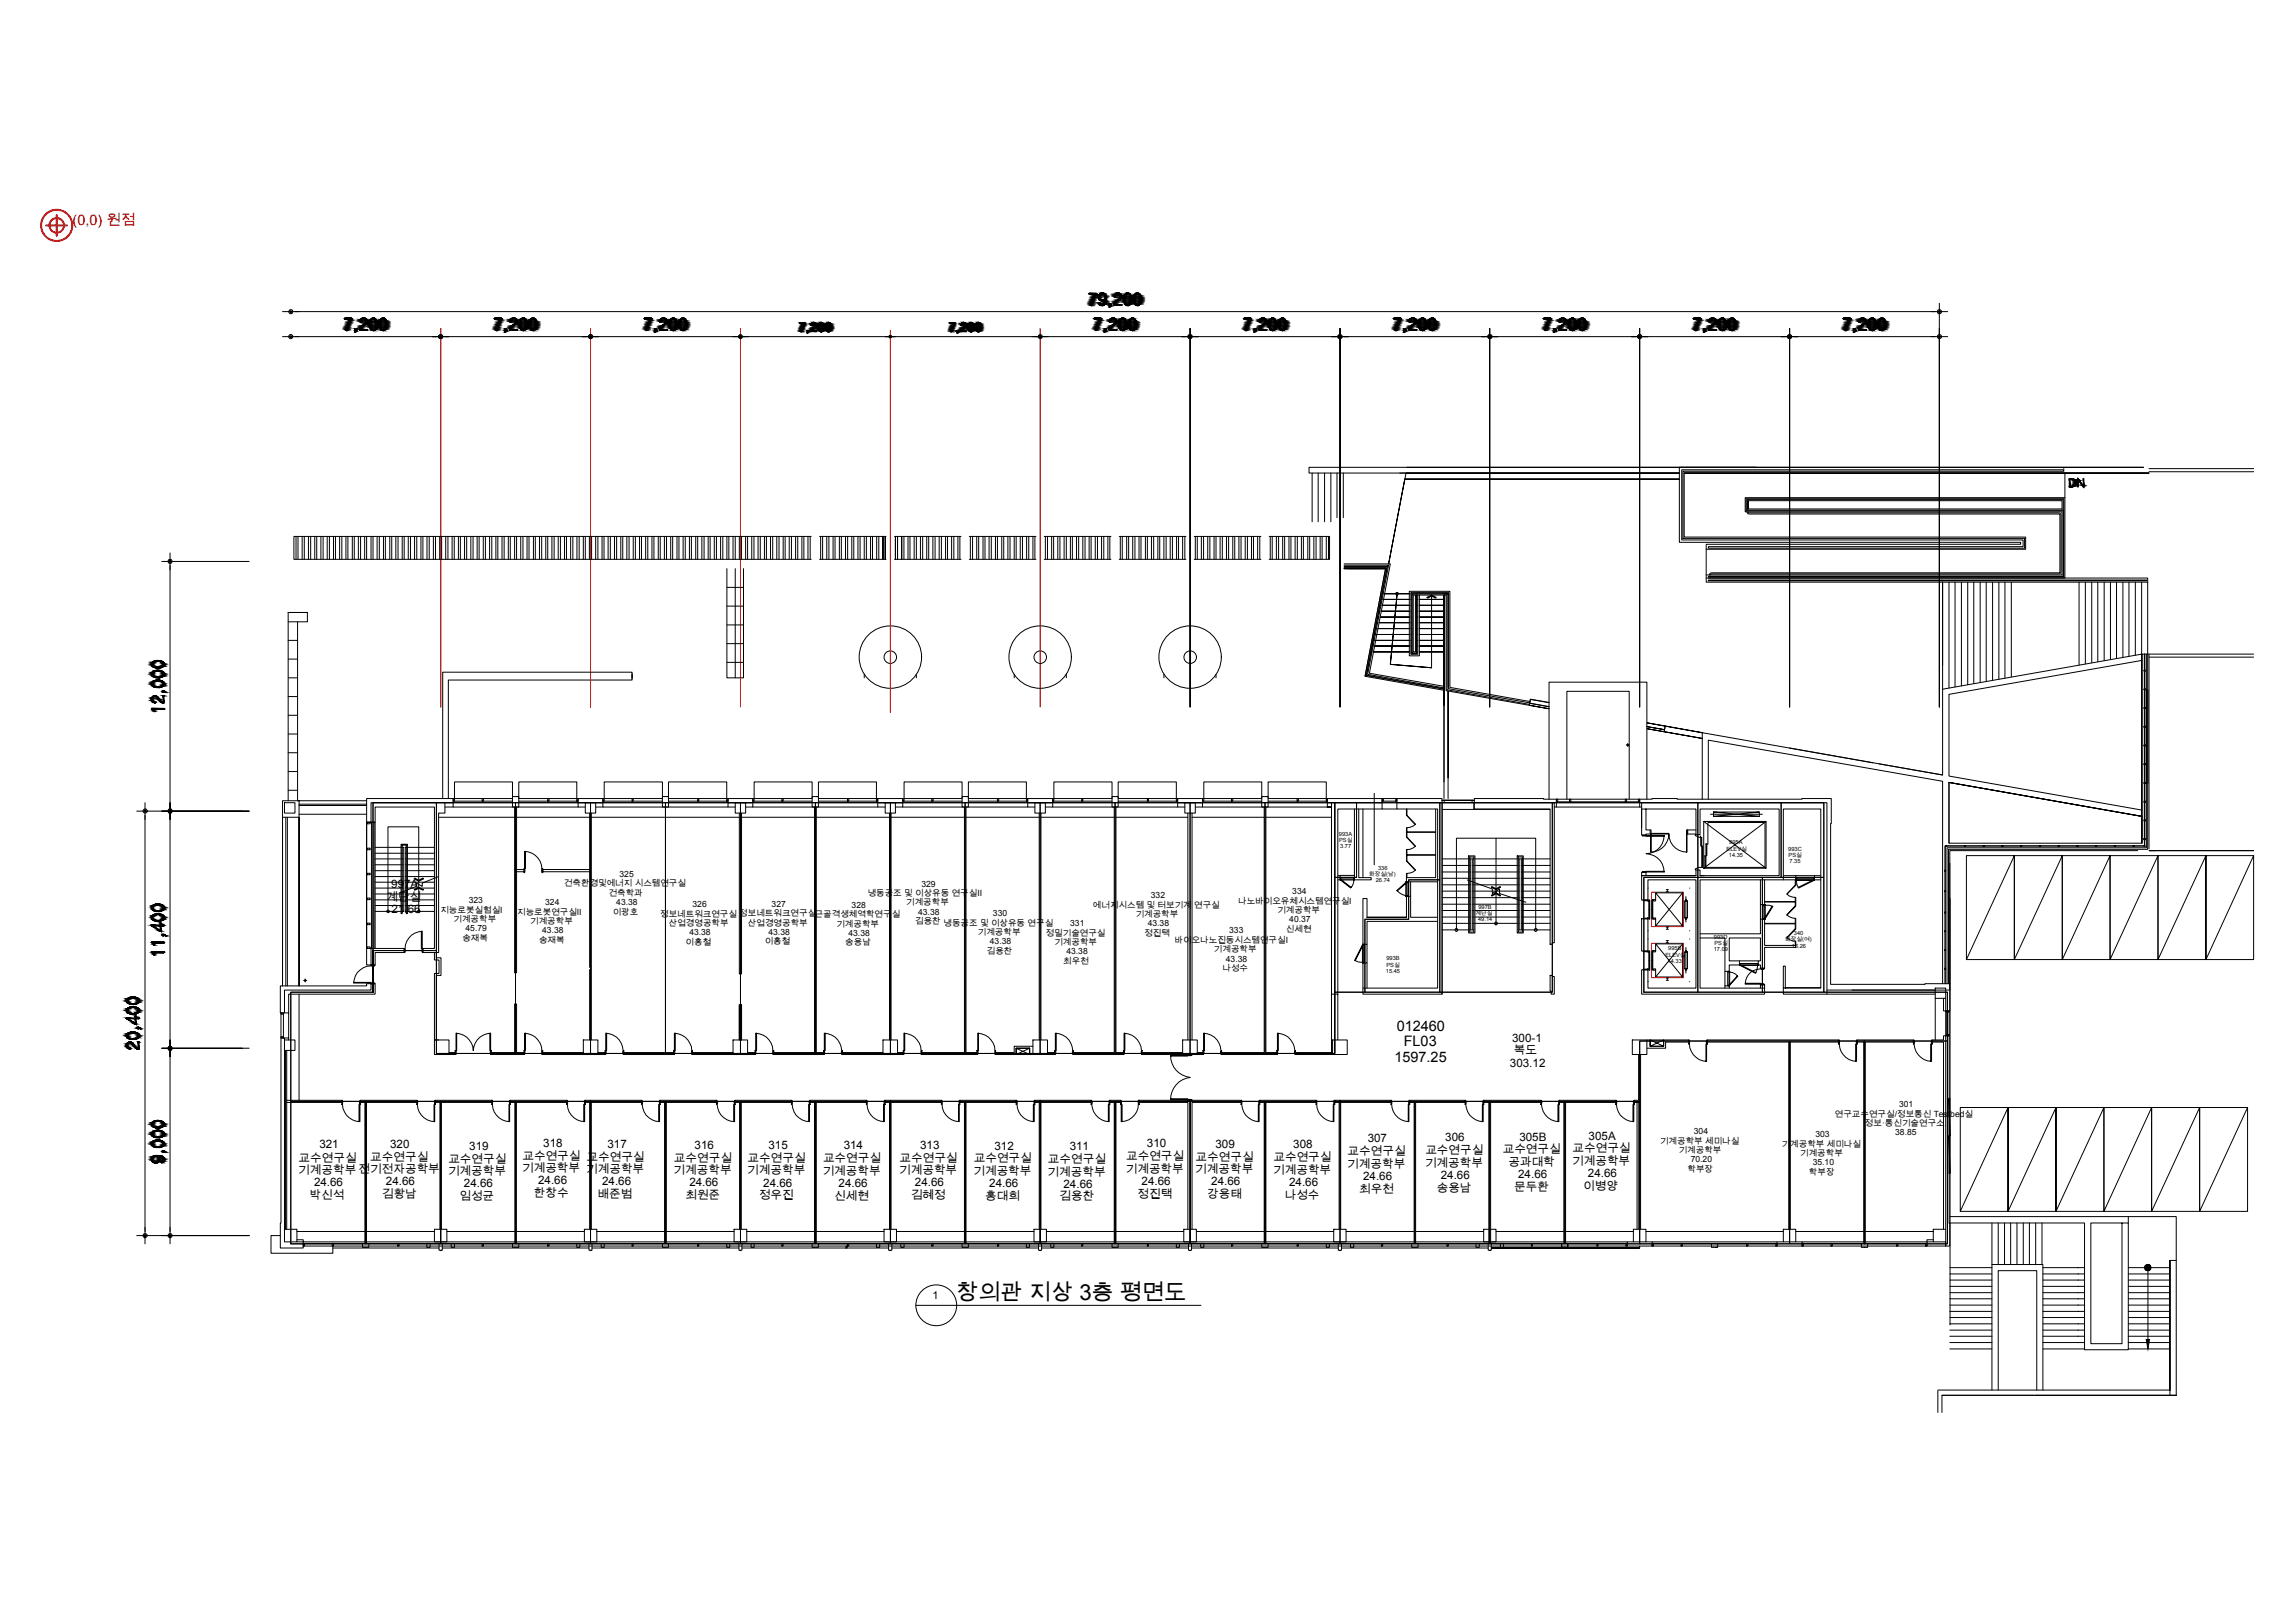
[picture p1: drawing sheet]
<svg xmlns="http://www.w3.org/2000/svg" width="297mm" height="210mm" viewBox="0 0 297 210" stroke-linecap="round" stroke-linejoin="round" font-family="sans-serif">
<defs><g id="words">
<text font-size="2.9" x="123.7" y="168.2">창의관 지상 3층 평면도</text>
<text font-size="1.9" fill="#f00" x="9.4" y="29.2">(0,0) 원점</text>
<g font-size="1.9">
<text x="180.4" y="137.4">1597.25</text>
<text x="180.7" y="133.4">012460</text>
<text x="181.6" y="135.4">FL03</text>
</g>
<g font-size="1.5">
<text x="50" y="116.7">계단실</text>
<text x="50.6" y="115">997A</text>
<text x="50.7" y="118.2">21.66</text>
<text x="195.6" y="134.8">300-1</text>
<text x="195.9" y="136.5">복도</text>
<text x="195.3" y="138.1">303.12</text>
<text x="41.3" y="148.6">321</text>
<text x="50.5" y="148.5">320</text>
<text x="60.7" y="148.8">319</text>
<text x="70.3" y="148.5">318</text>
<text x="78.6" y="148.5">317</text>
<text x="89.9" y="148.7">316</text>
<text x="99.4" y="148.7">315</text>
<text x="109.2" y="148.7">314</text>
<text x="119" y="148.7">313</text>
<text x="128.7" y="148.8">312</text>
<text x="138.4" y="148.8">311</text>
<text x="148.4" y="148.5">310</text>
<text x="157.3" y="148.5">309</text>
<text x="167.3" y="148.6">308</text>
<text x="174.3" y="149.5">교수연구실</text>
<text x="176.9" y="147.8">307</text>
<text x="184.4" y="149.4">교수연구실</text>
<text x="187" y="147.7">306</text>
<text x="194.4" y="149.3">교수연구실</text>
<text x="196.6" y="147.6">305B</text>
<text x="203.4" y="149.1">교수연구실</text>
<text x="205.5" y="147.5">305A</text>
<text x="38.6" y="151.9">기계공학부 전기전자공학부</text>
<text x="38.6" y="150.3">교수연구실</text>
<text x="40" y="155.2">박신석</text>
<text x="40.6" y="153.5">24.66</text>
<text x="47.9" y="150.2">교수연구실</text>
<text x="49.4" y="155">김황남</text>
<text x="49.9" y="153.4">24.66</text>
<text x="58" y="152.1">기계공학부</text>
<text x="58" y="150.5">교수연구실</text>
<text x="59.4" y="155.3">임성균</text>
<text x="60" y="153.7">24.66</text>
<text x="67.5" y="151.7">기계공학부 기계공학부</text>
<text x="67.6" y="150.1">교수연구실 교수연구실</text>
<text x="69.1" y="155">한창수</text>
<text x="69.6" y="153.3">24.66</text>
<text x="77.3" y="155">배준범</text>
<text x="77.9" y="153.4">24.66</text>
<text x="87.1" y="151.9">기계공학부</text>
<text x="87.2" y="150.3">교수연구실</text>
<text x="88.7" y="155.2">최원준</text>
<text x="89.2" y="153.5">24.66</text>
<text x="96.7" y="152">기계공학부</text>
<text x="96.7" y="150.4">교수연구실</text>
<text x="98.2" y="155.2">정우진</text>
<text x="98.7" y="153.6">24.66</text>
<text x="106.4" y="152">기계공학부</text>
<text x="106.5" y="150.4">교수연구실</text>
<text x="107.9" y="155.3">신세현</text>
<text x="108.5" y="153.6">24.66</text>
<text x="116.3" y="151.9">기계공학부</text>
<text x="116.4" y="150.3">교수연구실</text>
<text x="117.9" y="155.2">김혜정</text>
<text x="118.4" y="153.5">24.66</text>
<text x="125.9" y="152.1">기계공학부</text>
<text x="126" y="150.4">교수연구실</text>
<text x="127.5" y="155.3">홍대희</text>
<text x="128" y="153.6">24.66</text>
<text x="135.5" y="152.1">기계공학부</text>
<text x="135.6" y="150.5">교수연구실</text>
<text x="137.1" y="155.4">김용찬</text>
<text x="137.6" y="153.7">24.66</text>
<text x="145.6" y="151.8">기계공학부</text>
<text x="145.7" y="150.2">교수연구실</text>
<text x="147.2" y="155">정진택</text>
<text x="147.7" y="153.3">24.66</text>
<text x="154.6" y="151.8">기계공학부</text>
<text x="154.7" y="150.2">교수연구실</text>
<text x="156.2" y="155">강용태</text>
<text x="156.7" y="153.4">24.66</text>
<text x="164.7" y="151.9">기계공학부</text>
<text x="164.7" y="150.3">교수연구실</text>
<text x="166.2" y="155.1">나성수</text>
<text x="166.8" y="153.5">24.66</text>
<text x="174.3" y="151.1">기계공학부</text>
<text x="175.8" y="154.3">최우천</text>
<text x="176.4" y="152.7">24.66</text>
<text x="184.4" y="151">기계공학부</text>
<text x="185.9" y="154.2">송용남</text>
<text x="186.4" y="152.6">24.66</text>
<text x="195.2" y="150.9">공과대학</text>
<text x="195.9" y="154.1">문두환</text>
<text x="196.4" y="152.5">24.66</text>
<text x="203.4" y="150.7">기계공학부</text>
<text x="204.8" y="154">이병양</text>
<text x="205.4" y="152.3">24.66</text>
</g>
<text font-size="1.4" x="120.6" y="168.2">1</text>
<g font-size="1.1">
<text x="80.2" y="113.5">325</text>
<text x="57" y="118.1">지능로봇실험실Ⅰ</text>
<text x="58.7" y="119.3">기계공학부</text>
<text x="60.6" y="116.9">323</text>
<text x="66.9" y="118.4">지능로봇연구실Ⅱ</text>
<text x="68.6" y="119.6">기계공학부</text>
<text x="70.5" y="117.1">324</text>
<text x="73" y="114.7">건축환경및에너지 시스템연구실</text>
<text x="78.7" y="115.9">건축학과</text>
<text x="79.3" y="118.4">이광호</text>
<text x="79.7" y="117.1">43.38</text>
<text x="85.4" y="118.6">정보네트워크연구실</text>
<text x="86.5" y="119.8">산업경영공학부</text>
<text x="89.6" y="117.4">326</text>
<text x="95.6" y="118.6">정보네트워크연구실</text>
<text x="96.8" y="119.8">산업경영공학부</text>
<text x="99.8" y="117.3">327</text>
<text x="105.4" y="118.7">근골격생체역학연구실</text>
<text x="108.2" y="119.9">기계공학부</text>
<text x="110.2" y="117.4">328</text>
<text x="112.3" y="116">냉동공조 및 이상유동 연구실Ⅱ</text>
<text x="117.2" y="117.2">기계공학부</text>
<text x="118.4" y="119.6">김용찬 냉동공조 및 이상유동 연구실</text>
<text x="118.8" y="118.3">43.38</text>
<text x="119.2" y="114.7">329</text>
<text x="128.5" y="118.5">330</text>
<text x="138.5" y="119.9">331</text>
<text x="141.4" y="117.4">에너지시스템 및 터보기계 연구실</text>
<text x="146.9" y="118.7">기계공학부</text>
<text x="148.5" y="119.8">43.38</text>
<text x="148.9" y="116.2">332</text>
<text x="160.2" y="117">나노바이오유체시스템연구실Ⅰ</text>
<text x="165.3" y="118.2">기계공학부</text>
<text x="166.8" y="119.4">40.37</text>
<text x="167.2" y="115.7">334</text>
<text x="59.8" y="121.7">송재복</text>
<text x="60.2" y="120.5">45.79</text>
<text x="69.7" y="122">송재복</text>
<text x="70.1" y="120.8">43.38</text>
<text x="88.7" y="122.2">이홍철</text>
<text x="89.2" y="121">43.38</text>
<text x="98.9" y="122.2">이홍철</text>
<text x="99.4" y="121">43.38</text>
<text x="109.4" y="122.3">송용남</text>
<text x="109.8" y="121.1">43.38</text>
<text x="126.5" y="121">기계공학부</text>
<text x="127.7" y="123.4">김용찬</text>
<text x="128.1" y="122.2">43.38</text>
<text x="135.3" y="121.1">정밀기술연구실</text>
<text x="136.4" y="122.3">기계공학부</text>
<text x="137.6" y="124.7">최우천</text>
<text x="138" y="123.5">43.38</text>
<text x="148.1" y="121.1">정진택</text>
<text x="152" y="122.1">바이오나노진동시스템연구실Ⅰ</text>
<text x="157.1" y="123.3">기계공학부</text>
<text x="158.2" y="125.7">나성수</text>
<text x="158.6" y="124.4">43.38</text>
<text x="159" y="120.8">333</text>
<text x="166.4" y="120.6">신세현</text>
<text x="245.7" y="143.3">301</text>
<text x="214.8" y="148">기계공학부 세미나실</text>
<text x="217.2" y="149.2">기계공학부</text>
<text x="219.1" y="146.8">304</text>
<text x="230.5" y="148.4">기계공학부 세미나실</text>
<text x="232.9" y="149.6">기계공학부</text>
<text x="234.9" y="147.1">303</text>
<text x="237.4" y="144.5">연구교수연구실/정보통신 Testbed실</text>
<text x="241.3" y="145.7">정보·통신기술연구소</text>
<text x="245.2" y="146.9">38.85</text>
<text x="218.3" y="151.7">학부장</text>
<text x="218.7" y="150.4">70.20</text>
<text x="234" y="152">학부장</text>
<text x="234.5" y="150.8">35.10</text>
</g>
<g font-size=".7">
<text x="173.2" y="108.2">993A</text>
<text x="173.2" y="109">PS실</text>
<text x="173.4" y="109.8">3.77</text>
<text x="177.1" y="113.3">화장실(남)</text>
<text x="178.3" y="112.5">336</text>
<text x="223.4" y="110.1">ELEV실</text>
<text x="223.7" y="110.9">14.35</text>
<text x="223.7" y="109.3">995A</text>
<text x="231.4" y="110.1">993C</text>
<text x="231.4" y="110.9">PS실</text>
<text x="231.5" y="111.7">7.35</text>
<text x="178" y="114.2">26.74</text>
<text x="190.9" y="118.4">계단실</text>
<text x="191.2" y="119.2">49.14</text>
<text x="191.3" y="117.6">997B</text>
<text x="179.3" y="125.9">15.45</text>
<text x="179.4" y="124.3">993B</text>
<text x="179.4" y="125.1">PS실</text>
<text x="215.5" y="123.8">ELEV실</text>
<text x="215.7" y="124.6">14.33</text>
<text x="215.8" y="123">995B</text>
<text x="221.7" y="123.1">17.09</text>
<text x="221.7" y="121.5">993D</text>
<text x="221.8" y="122.3">PS실</text>
<text x="230.9" y="121.8">화장실(여)</text>
<text x="231.8" y="122.6">16.26</text>
<text x="232.1" y="121">340</text>
</g>
</g></defs>
<g fill="#000" stroke="#000" stroke-width=".13">
<path d="M142.6 38.8h.3zM143.5 39.7h.1zM143.6 39.6h.1zM144.3 38h.3zM145.9 38h.3zM147.2 38h.2zM44.8 42.8h.1zM46 42.9h.1zM48 42.7h.3zM49.3 42.7h.3zM64.2 42.8h.1zM65.4 42.9h.1z"/>
<path d="M67.4 42.7h.3zM68.7 42.7h.2zM83.6 42.7h.1zM84.7 42.9h.1zM84.8 42.8h.1zM86.8 42.7h.3zM88.1 42.7h.2zM103.7 42.6h.1zM103.8 42.3h.1zM103.9 42.1h.1zM104.5 43h.1zM105 41.8h.3z"/>
<path d="M105 41.9h.1zM105 42.7h.1zM105.9 42.3h.1zM106 42.9h.2zM106.2 41.8h.3zM107 42.9h.2zM107.2 41.8h.2zM123.9 43h.1zM123.9 42.9h.1zM124.4 41.8h.3zM124.4 41.9h.1zM124.4 42.7h.1z"/>
<path d="M124.9 42.2h.1zM125.3 42.2h.1zM125.4 42.9h.2zM125.6 41.8h.3zM125.8 42.7h.1zM126.4 42.9h.2zM126.6 41.8h.2zM141.7 42.7h.2zM142.9 42.9h.1zM143.7 42.3h.1zM145 42.7h.3zM146.2 42.7h.3z"/>
<path d="M161.1 42.8h.1zM162.3 42.9h.1zM162.4 42.8h.1zM164.3 42.7h.4zM165.6 42.7h.3zM180.5 42.8h.1zM181.7 42.9h.1zM181.7 42.8h.1zM183.7 42.7h.4zM185 42.7h.3zM199.9 42.7h.1zM201 42.9h.1z"/>
<path d="M203.1 42.7h.3zM204.4 42.7h.3zM219.3 42.8h.1zM220.5 42.9h.1zM222.5 42.7h.3zM223.8 42.7h.3zM238.7 42.8h.1zM239.8 43h.1zM239.9 42.9h.1zM241.9 42.7h.3zM243.2 42.7h.3zM268.9 61.9l.1 .2h-.1z"/>
<path d="M269.4 62.8l.1 .1zM19.6 88.3h.1zM19.6 87.1h.1zM19.6 85.8h.1zM19.9 92.1h.1zM20.4 86.4h.1zM21.4 89.6h.1zM20.7 119.8v.6zM20.7 119.4h.1zM16.5 133.9h.1zM16.5 130.6h.1zM16.5 129.3h.1z"/>
<path d="M17.5 131.8v.6zM17.8 129.7h.1zM17.9 134.2h.1zM17.9 130.9h.1zM17.9 129.7h.1zM18.1 133.1h.1zM21 121.1h.2zM21 120.9h.2zM19.6 149.8h.1zM20.4 146h.1zM21.1 150.1v.1zM21.4 149.1h.1z"/>
<path d="M252.2 142.1h.1zM277.7 173.3h.4l-.2 1.3z"/>
<path d="M141.1 39.5h.1zM141.1 39.5l.1 .1z"/>
<path d="M141.1 39.4h.1zM141.1 39.4h.1z"/>
<path d="M141.1 39.4l.1 .1zM141.1 39.4l.1 .1z"/>
<path d="M141.1 39.5h.1zM141.1 39.5h.1z"/>
<path d="M141.1 39.5h.1zM141.1 39.5h.1z"/>
<path d="M141.2 39.2h.1zM141.2 39.2h.1z"/>
<path d="M141.1 39.2l.2 .1zM141.1 39.2l.2 .1z"/>
<path d="M141.1 39.3h.2zM141.1 39.3h.2z"/>
<path d="M141.1 39.3h.2zM141.1 39.3h.2z"/>
<path d="M141.1 39.3l.2 .1zM141.1 39.3l.2 .1z"/>
<path d="M141.1 39.4h.2zM141.1 39.4h.1z"/>
<path d="M141.2 39.1l.1 .1zM141.2 39.1l.1 .1z"/>
<path d="M141.2 39.2h.1zM141.2 39.2h.1z"/>
<path d="M141.2 39.2h.1zM141.2 39.2h.1z"/>
<path d="M141.2 39l.1 .1zM141.2 39l.1 .1z"/>
<path d="M141.2 39.1h.1zM141.2 39.1h.1z"/>
<path d="M141.2 39.1h.1zM141.2 39.1h.1z"/>
<path d="M141.2 39.1h.1zM141.2 39.1h.1z"/>
<path d="M141.2 39h.1zM141.2 39h.1z"/>
<path d="M141.2 38.9l.2 .1zM141.2 38.9l.2 .1z"/>
<path d="M141.2 39h.2zM141.2 39h.1z"/>
<path d="M141.2 38.9h.2zM141.2 38.9h.2z"/>
<path d="M141.3 38.9h.1zM141.2 38.9h.2z"/>
<path d="M141.3 38.8l.1 .1zM141.3 38.8l.1 .1z"/>
<path d="M141.3 38.9h.1zM141.3 38.9h.1z"/>
<path d="M141.3 38.8h.1zM141.3 38.8h.1z"/>
<path d="M141.3 38.7l.1 .1zM141.3 38.7l.1 .1z"/>
<path d="M141.3 38.8h.1zM141.3 38.8h.1z"/>
<path d="M141.3 38.7h.2zM141.3 38.7h.1z"/>
<path d="M141.4 38.6l.1 .1zM141.4 38.6l.1 .1z"/>
<path d="M141.4 38.7h.1zM141.4 38.7h.1z"/>
<path d="M141.4 38.6h.1zM141.4 38.6h.1z"/>
<path d="M141.4 38.5h.2zM141.4 38.5h.2z"/>
<path d="M141.4 38.5h.2zM141.4 38.5h.2z"/>
<path d="M141.4 38.5h.2zM141.4 38.5l.1 .1z"/>
<path d="M141.4 38.5h.2zM141.4 38.5h.2z"/>
<path d="M141.4 38.4h.2zM141.4 38.4l.2 .1z"/>
<path d="M141.5 38.4h.1zM141.5 38.4h.1z"/>
<path d="M141.5 38.4h.1zM141.5 38.4h.1z"/>
<path d="M141.5 38.3h.2zM141.5 38.3l.1 .1h-.1z"/>
<path d="M141.5 38.3h.2zM141.5 38.3h.2z"/>
<path d="M141.6 38.2h.1zM141.6 38.2h.1z"/>
<path d="M141.6 38.2l.1 .1zM141.6 38.2l.1 .1z"/>
<path d="M141.6 38.3h.1zM141.6 38.3h.1z"/>
<path d="M141.6 38.2h.1zM141.6 38.2h.1z"/>
<path d="M141.6 38.1h.2zM141.6 38.1l.1 .1z"/>
<path d="M141.6 38.1h.2zM141.6 38.1h.2z"/>
<path d="M140.9 38h1zM140.9 38h1z"/>
<path d="M141.7 38.1h.1zM141.7 38.1h.1z"/>
<path d="M141.7 38.1h.2zM141.7 38.1h.1z"/>
<path d="M140.9 38h1zM140.9 38h1z"/>
<path d="M140.9 38h1zM140.9 38h1z"/>
<path d="M140.9 38h1zM140.9 38l1 .1z"/>
<path d="M142.1 38.3h.2zM142.1 38.3h.2z"/>
<path d="M142.1 38.3l.2 .1zM142.1 38.3l.2 .1z"/>
<path d="M142.1 38.4h.2zM142.1 38.4h.2z"/>
<path d="M142.1 38.4l.2 .1zM142.1 38.4l.2 .1z"/>
<path d="M142.1 38.5h.2zM142.1 38.5h.2z"/>
<path d="M142.1 38.5h.2zM142.1 38.5h.2z"/>
<path d="M142.1 38.5l.2 .1zM142.1 38.5l.2 .1z"/>
<path d="M142.1 38.6h.2zM142.1 38.6h.2z"/>
<path d="M142.2 38.3h.1zM142.2 38.3h.1z"/>
<path d="M142.2 39.2h.1zM142.2 39.2h.1z"/>
<path d="M142.2 39.2h.1zM142.2 39.2h.1z"/>
<path d="M142.2 39.2l.1 .1zM142.2 39.2l.1 .1z"/>
<path d="M142.2 38.2l.1 .1zM142.2 38.2l.1 .1z"/>
<path d="M142.2 38.3h.1zM142.2 38.3h.1z"/>
<path d="M142.2 38.6l.1 .1zM142.2 38.6l.1 .1z"/>
<path d="M142.2 38.7h.1zM142.2 38.7h.1z"/>
<path d="M142.2 39.3h.1zM142.2 39.3h.1z"/>
<path d="M142.2 39.3h.1zM142.2 39.3h.1z"/>
<path d="M142.2 38.2h.1zM142.2 38.2h.1z"/>
<path d="M142.2 38.7h.1zM142.2 38.7h.1z"/>
<path d="M142.2 39.3l.2 .1zM142.2 39.3l.2 .1z"/>
<path d="M142.2 38.1l.1 .1zM142.2 38.1l.1 .1z"/>
<path d="M142.2 38.2h.1zM142.2 38.2h.1z"/>
<path d="M142.2 38.7h.1zM142.2 38.7h.1z"/>
<path d="M142.2 38.7l.2 .1zM142.2 38.7l.2 .1z"/>
<path d="M142.2 39.4h.2zM142.2 39.4h.2z"/>
<path d="M142.2 38.1h.2zM142.2 38.1h.1z"/>
<path d="M142.2 39.4h.3zM142.2 39.4h.3z"/>
<path d="M142.2 38.8h.2zM142.2 38.8h.2z"/>
<path d="M142.2 38.1h.2zM142.2 38.1h.2z"/>
<path d="M142.2 38.8h.3zM142.2 38.8h.3z"/>
<path d="M142.2 38.1h.3zM142.2 38.1h.2z"/>
<path d="M142.2 39.4h.3zM142.2 39.4h.3z"/>
<path d="M142.3 38h.2zM142.3 38l.2 .1z"/>
<path d="M142.3 38.8l.6 .1zM142.3 38.8l.6 .1z"/>
<path d="M142.6 37.9h.1zM142.5 37.9h.2z"/>
<path d="M142.5 38.9h.2zM142.5 38.9l.1 .1z"/>
<path d="M142.4 39.5h.3zM142.4 39.5l.3 .1z"/>
<path d="M142.5 37.9l.3 .1zM142.5 37.9l.3 .1z"/>
<path d="M142.4 38.9h.4zM142.4 38.9h.4z"/>
<path d="M142.3 39.5h.5zM142.3 39.5h.5z"/>
<path d="M142.3 39.5h.6zM142.3 39.5h.5z"/>
<path d="M142.4 38h.5zM142.3 38h.6z"/>
<path d="M142.3 38.9h.6zM142.3 38.9h.5z"/>
<path d="M142.3 38.9h.6zM142.3 38.9h.6z"/>
<path d="M142.3 39.4h.6zM142.3 39.4l.6 .1z"/>
<path d="M142.3 38h.6zM142.3 38h.6z"/>
<path d="M142.8 38.8h.1zM142.7 38.8h.2z"/>
<path d="M142.7 39.4h.2zM142.7 39.4h.2z"/>
<path d="M142.3 38h.7zM142.3 38h.7z"/>
<path d="M142.8 39.4h.1zM142.7 39.4h.2z"/>
<path d="M142.8 38.8h.2zM142.8 38.8h.1z"/>
<path d="M142.7 38l.3 .1zM142.7 38l.3 .1z"/>
<path d="M142.8 39.4h.2zM142.8 39.4h.1z"/>
<path d="M142.8 38.1h.2zM142.8 38.1h.2z"/>
<path d="M142.9 39.3h.1zM142.9 39.3l.1 .1z"/>
<path d="M142.8 38.1h.2zM142.8 38.1h.2z"/>
<path d="M142.9 39.3h.1zM142.9 39.3h.1z"/>
<path d="M142.9 39.3h.1zM142.9 39.3h.1z"/>
<path d="M142.9 38.1h.2zM142.9 38.1h.2z"/>
<path d="M142.9 38.1l.2 .1zM142.9 38.1l.2 .1z"/>
<path d="M142.9 38.2h.2zM142.9 38.2h.2z"/>
<path d="M142.9 39.2h.2zM142.9 39.2h.2z"/>
<path d="M142.9 39.2h.2zM142.9 39.2h.2z"/>
<path d="M142.9 39.2h.2zM142.9 39.2l.1 .1z"/>
<path d="M142.9 39.2h.2zM142.9 39.2h.2z"/>
<path d="M142.9 38.2h.2zM142.9 38.2h.2z"/>
<path d="M142.9 38.2l.2 .1zM142.9 38.2l.2 .1z"/>
<path d="M142.9 39.1h.2zM142.9 39.1h.2z"/>
<path d="M142.9 39.1h.2zM142.9 39.1h.2z"/>
<path d="M142.9 39.1h.2zM142.9 39.1l.2 .1z"/>
<path d="M143 38.3h.1zM143 38.3h.1z"/>
<path d="M143 39.1h.1zM143 39.1h.1z"/>
<path d="M143 38.3h.1zM143 38.3h.1z"/>
<path d="M143 38.3h.1zM143 38.3h.1z"/>
<path d="M143 38.3l.1 .1zM143 38.3l.1 .1z"/>
<path d="M143 38.4h.1zM143 38.4h.1z"/>
<path d="M143 38.4l.1 .1zM143 38.4l.1 .1z"/>
<path d="M143 38.5h.1zM143 38.5h.1z"/>
<path d="M143 38.5h.1zM143 38.5h.1z"/>
<path d="M143 38.8h.1zM143 38.8h.1z"/>
<path d="M143 38.8l.1 .1zM143 38.8l.1 .1z"/>
<path d="M143 38.9h.1zM143 38.9h.1z"/>
<path d="M143 38.9h.1zM143 38.9h.1z"/>
<path d="M143 38.9l.1 .1zM143 38.9l.1 .1z"/>
<path d="M143 39h.1zM143 39h.1z"/>
<path d="M143 39h.1zM143 39h.1z"/>
<path d="M143 39h.1zM143 39l.1 .1z"/>
<path d="M143 38.8h.1zM143 38.8h.1z"/>
<path d="M143 38.5l.1 .1zM143 38.5l.1 .1z"/>
<path d="M143 38.6h.1zM143 38.6h.1z"/>
<path d="M143 38.6h.1zM143 38.6h.1z"/>
<path d="M143 38.6l.1 .1zM142.9 38.7h.2z"/>
<path d="M142.9 38.7h.2zM142.9 38.7h.2z"/>
<path d="M142.9 38.7h.2zM142.9 38.7h.2z"/>
<path d="M142.9 38.7h.2zM142.9 38.7h.2z"/>
<path d="M142.9 38.7h.2zM142.9 38.7l.2 .1z"/>
<path d="M143.6 39.3h.1zM143.5 39.3h.2z"/>
<path d="M143.5 39.3h.2zM143.5 39.3h.2z"/>
<path d="M143.5 39.3l.2 .1zM143.5 39.3l.2 .1z"/>
<path d="M143.6 39.5l.1 .1zM143.6 39.5l.1 .1z"/>
<path d="M143.6 39.6h.1zM143.6 39.6h.1z"/>
<path d="M143.6 39.6h.1zM143.6 39.6h.1z"/>
<path d="M143.5 39.4h.2zM143.5 39.4h.2z"/>
<path d="M143.5 39.4h.2zM143.5 39.4h.2z"/>
<path d="M143.5 39.4h.2zM143.5 39.4h.2z"/>
<path d="M143.5 39.4l.2 .1zM143.5 39.4l.2 .1z"/>
<path d="M143.5 39.5h.2zM143.5 39.5h.2z"/>
<path d="M143.6 39.5h.1zM143.6 39.5h.1z"/>
<path d="M144.2 39.4h.1zM144.2 39.4h.1z"/>
<path d="M144.1 39.4h.2zM144.1 39.4h.2z"/>
<path d="M144.2 38.3h.1zM144.2 38.3h.1z"/>
<path d="M144.2 38.3h.1zM144.2 38.3h.1z"/>
<path d="M144.2 38.3l.1 .1zM144.2 38.3l.1 .1z"/>
<path d="M144.2 38.4h.1zM144.2 38.4h.1z"/>
<path d="M144.2 38.4l.1 .1zM144.2 38.4l.1 .1z"/>
<path d="M144.2 39.3h.1zM144.2 39.3h.1z"/>
<path d="M144.2 39.3h.1zM144.2 39.3l.1 .1z"/>
<path d="M144.2 38.2h.1zM144.2 38.2h.1z"/>
<path d="M144.2 38.2l.1 .1zM144.2 38.2l.1 .1z"/>
<path d="M144.2 38.3h.1zM144.2 38.3h.1z"/>
<path d="M144.2 39.2h.1zM144.2 39.2h.1z"/>
<path d="M144.2 39.2h.1zM144.2 39.2l.1 .1z"/>
<path d="M144.2 38.2h.1zM144.2 38.2h.1z"/>
<path d="M144.2 39.2h.1zM144.2 39.2h.1z"/>
<path d="M144.2 38.1h.2zM144.2 38.1h.2z"/>
<path d="M144.2 38.1h.2zM144.2 38.1l.1 .1z"/>
<path d="M144.2 39.1h.2zM144.2 39.1l.1 .1z"/>
<path d="M144.2 38.1h.2zM144.2 38.1h.2z"/>
<path d="M144.2 39.1h.2zM144.2 39.1h.2z"/>
<path d="M144.3 38.1h.1zM144.3 38.1h.1z"/>
<path d="M144.3 39.1h.1zM144.3 39.1h.1z"/>
<path d="M144.3 39.1h.2zM144.3 39.1h.1z"/>
<path d="M144.3 39h.2zM144.3 39l.2 .1z"/>
<path d="M144.3 38h.2zM144.3 38.1h.2z"/>
<path d="M144.3 39h.2zM144.3 39h.2z"/>
<path d="M144.4 39h.2zM144.3 39h.2z"/>
<path d="M144.4 38.9h.2zM144.4 38.9l.2 .1z"/>
<path d="M144.5 38.9h.2zM144.5 38.9h.2z"/>
<path d="M144.5 38.9h.2zM144.4 38.9h.2z"/>
<path d="M144.6 37.9h.1zM144.6 37.9h.1z"/>
<path d="M144.5 38.9h.2zM144.5 38.9h.2z"/>
<path d="M144.6 38.8h.2zM144.5 38.9h.2z"/>
<path d="M144.5 37.9l.4 .1zM144.4 38h.5z"/>
<path d="M144.6 38.8h.2zM144.6 38.8h.2z"/>
<path d="M144.4 38h.5zM144.4 38h.5z"/>
<path d="M144.6 38.8h.3zM144.6 38.8h.2z"/>
<path d="M144.7 38.7h.2zM144.6 38.8h.3z"/>
<path d="M144.3 38h.6zM144.3 38h.6z"/>
<path d="M144.7 38.7h.2zM144.7 38.7h.2z"/>
<path d="M144.3 38h.7zM144.3 38h.7z"/>
<path d="M144.7 38.7h.2zM144.7 38.7h.2z"/>
<path d="M144.8 38l.2 .1zM144.8 38l.2 .1z"/>
<path d="M144.8 38.1h.2zM144.8 38.1h.2z"/>
<path d="M144.8 38.7h.2zM144.8 38.7h.2z"/>
<path d="M144.8 38.1h.3zM144.8 38.1h.3z"/>
<path d="M144.9 38.6h.1zM144.9 38.6h.1z"/>
<path d="M144.8 38.6h.2zM144.8 38.6l.2 .1z"/>
<path d="M144.9 38.6h.1zM144.9 38.6h.1z"/>
<path d="M144.9 38.1h.2zM144.9 38.1h.2z"/>
<path d="M144.9 38.1l.2 .1zM144.9 38.1l.2 .1z"/>
<path d="M144.9 38.2h.2zM144.9 38.2h.2z"/>
<path d="M144.9 38.5h.2zM144.9 38.6h.1z"/>
<path d="M144.9 38.2h.2zM144.9 38.2h.2z"/>
<path d="M144.9 38.2l.2 .1zM144.9 38.2l.2 .1z"/>
<path d="M144.9 38.3h.2zM144.9 38.3h.2z"/>
<path d="M145 38.3h.1zM145 38.3h.1z"/>
<path d="M145 38.3h.1zM145 38.3h.1z"/>
<path d="M145 38.3l.1 .1zM145 38.3l.1 .1z"/>
<path d="M145 38.4h.1zM145 38.4h.1z"/>
<path d="M144.9 38.4l.2 .1zM144.9 38.4l.2 .1z"/>
<path d="M144.9 38.5h.2zM144.9 38.5h.2z"/>
<path d="M144.9 38.5h.2zM144.9 38.5h.2z"/>
<path d="M144.1 39.4h1zM144.1 39.4h1z"/>
<path d="M144.1 39.5h1zM144.1 39.5h1z"/>
<path d="M144.1 39.4l1 .1zM144.1 39.4l1 .1z"/>
<path d="M144.1 39.5h1zM144.1 39.5h1z"/>
<path d="M145.4 38.5h.1zM145.4 38.5h.1z"/>
<path d="M145.4 38.5h.1zM145.4 38.5h.1z"/>
<path d="M145.4 38.5l.1 .1zM145.4 38.5l.1 .1z"/>
<path d="M145.4 38.6h.1zM145.4 38.6h.1z"/>
<path d="M145.4 38.6h.1zM145.4 38.6h.1z"/>
<path d="M145.4 38.6l.1 .1zM145.4 38.6l.1 .1z"/>
<path d="M145.4 38.7h.1zM145.4 38.7h.1z"/>
<path d="M145.4 38.7h.1zM145.4 38.7h.1z"/>
<path d="M145.4 38.7h.1zM145.4 38.7h.1z"/>
<path d="M145.4 38.7l.1 .1zM145.4 38.7l.1 .1z"/>
<path d="M145.4 38.8h.1zM145.4 38.8h.1z"/>
<path d="M145.4 38.8l.1 .1zM145.4 38.8l.1 .1z"/>
<path d="M145.4 38.9h.1zM145.4 38.9h.1z"/>
<path d="M145.4 38.9h.1zM145.4 38.9h.1z"/>
<path d="M145.4 38.9h.1zM145.4 38.9h.1z"/>
<path d="M145.4 38.9l.1 .1zM145.4 38.9l.1 .1z"/>
<path d="M145.4 39h.2zM145.4 39h.2z"/>
<path d="M145.4 38.4h.2zM145.4 38.4h.2z"/>
<path d="M145.4 38.4h.2zM145.4 38.4h.2z"/>
<path d="M145.4 38.4l.2 .1zM145.4 38.4l.2 .1z"/>
<path d="M145.4 38.5h.2zM145.4 38.5h.1z"/>
<path d="M145.4 39h.2zM145.4 39h.2z"/>
<path d="M145.4 39l.2 .1zM145.4 39l.2 .1z"/>
<path d="M145.4 39.1h.2zM145.4 39.1h.2z"/>
<path d="M145.4 39.1h.2zM145.4 39.1h.2z"/>
<path d="M145.5 38.3h.1zM145.5 38.3h.1z"/>
<path d="M145.4 38.3h.2zM145.4 38.3h.2z"/>
<path d="M145.4 38.3h.2zM145.4 38.3l.2 .1z"/>
<path d="M145.4 39.1h.2zM145.4 39.1h.2z"/>
<path d="M145.4 39.1l.2 .1zM145.4 39.1l.2 .1z"/>
<path d="M145.4 39.2h.2zM145.4 39.2h.2z"/>
<path d="M145.4 39.2h.2zM145.4 39.2h.2z"/>
<path d="M145.5 38.2l.1 .1zM145.5 38.2l.1 .1z"/>
<path d="M145.5 38.3h.1zM145.5 38.3h.1z"/>
<path d="M145.5 39.2h.1zM145.5 39.2h.1z"/>
<path d="M145.5 39.2l.1 .1zM145.5 39.2l.1 .1z"/>
<path d="M145.5 38.2h.1zM145.5 38.2h.1z"/>
<path d="M145.5 39.3h.2zM145.5 39.3h.2z"/>
<path d="M145.5 38.1h.2zM145.5 38.1l.1 .1z"/>
<path d="M145.5 39.3h.2zM145.5 39.3h.2z"/>
<path d="M145.5 38.1h.2zM145.5 38.1h.2z"/>
<path d="M145.5 39.3l.2 .1zM145.5 39.3l.2 .1z"/>
<path d="M145.6 38.1h.1zM145.6 38.1h.1z"/>
<path d="M145.5 39.4h.3zM145.5 39.4h.3z"/>
<path d="M145.6 38.1h.2zM145.6 38.1h.1z"/>
<path d="M145.6 39.4h.2zM145.6 39.4h.2z"/>
<path d="M145.6 38h.2zM145.6 38l.2 .1z"/>
<path d="M145.6 39.4h.2zM145.6 39.4h.2z"/>
<path d="M145.8 37.9h.2zM145.8 37.9h.2z"/>
<path d="M145.8 37.9l.3 .1zM145.8 37.9l.3 .1z"/>
<path d="M145.8 39.5h.2zM145.8 39.5l.2 .1z"/>
<path d="M145.7 39.5h.4zM145.7 39.5h.3z"/>
<path d="M145.7 38h.4zM145.7 38h.4z"/>
<path d="M145.7 38h.5zM145.7 38h.5z"/>
<path d="M145.6 39.5h.6zM145.6 39.5h.5z"/>
<path d="M145.6 38h.6zM145.6 38h.3z"/>
<path d="M146 38l.2 .1zM146 38l.2 .1z"/>
<path d="M145.6 39.4h.6zM145.6 39.4l.6 .1z"/>
<path d="M146 38.1h.2zM146 38.1h.2z"/>
<path d="M146 39.4h.2zM146 39.4h.2z"/>
<path d="M146.1 38.1h.1zM146.1 38.1h.1z"/>
<path d="M146 39.4h.2zM146 39.4h.2z"/>
<path d="M146.1 38.1h.2zM146.1 38.1h.2z"/>
<path d="M146.1 39.4h.1zM146.1 39.4h.1z"/>
<path d="M146.1 38.1l.2 .1zM146.1 38.1l.2 .1z"/>
<path d="M146.1 38.2h.2zM146.1 38.2h.2z"/>
<path d="M146.1 39.3h.2zM146.1 39.3h.2z"/>
<path d="M146.1 39.3h.2zM146.1 39.3h.2z"/>
<path d="M146.1 39.3h.2zM146.1 39.3l.1 .1z"/>
<path d="M146.2 38.2h.1zM146.2 38.2h.1z"/>
<path d="M146.2 38.2l.1 .1zM146.2 38.2l.1 .1z"/>
<path d="M146.2 38.3h.1zM146.2 38.3h.1z"/>
<path d="M146.2 39.2h.1zM146.2 39.2l.1 .1z"/>
<path d="M146.2 38.3h.1zM146.2 38.3h.1z"/>
<path d="M146.2 38.3h.1zM146.2 38.3h.1z"/>
<path d="M146.2 39.2h.1zM146.2 39.2h.1z"/>
<path d="M146.2 39.2h.1zM146.2 39.2h.1z"/>
<path d="M146.2 38.3l.1 .1zM146.2 38.3l.1 .1z"/>
<path d="M146.2 39.1h.1zM146.2 39.1l.1 .1z"/>
<path d="M146.2 38.4h.1zM146.2 38.4h.1z"/>
<path d="M146.2 38.4h.1zM146.2 38.4h.1z"/>
<path d="M146.2 38.4l.1 .1zM146.2 38.4l.1 .1z"/>
<path d="M146.2 38.5h.2zM146.2 38.5h.2z"/>
<path d="M146.2 39l.1 .1zM146.2 39l.1 .1z"/>
<path d="M146.2 39.1h.1zM146.2 39.1h.1z"/>
<path d="M146.2 39.1h.1zM146.2 39.1h.1z"/>
<path d="M146.2 39.1h.1zM146.2 39.1h.1z"/>
<path d="M146.2 38.5h.2zM146.2 38.5h.2z"/>
<path d="M146.2 38.5h.2zM146.2 38.5h.2z"/>
<path d="M146.2 38.5l.2 .1zM146.2 38.5l.2 .1z"/>
<path d="M146.2 38.6h.2zM146.2 38.6h.2z"/>
<path d="M146.2 38.6h.2zM146.2 38.6h.2z"/>
<path d="M146.2 38.6l.2 .1zM146.2 38.6l.2 .1z"/>
<path d="M146.2 38.7h.2zM146.2 38.7h.2z"/>
<path d="M146.2 38.7h.2zM146.2 38.7h.2z"/>
<path d="M146.2 38.7h.2zM146.2 38.7h.2z"/>
<path d="M146.2 38.7l.2 .1zM146.2 38.7l.2 .1z"/>
<path d="M146.2 38.8h.2zM146.2 38.8h.2z"/>
<path d="M146.2 38.8h.2zM146.2 38.8h.2z"/>
<path d="M146.2 38.8l.2 .1zM146.2 38.8l.2 .1z"/>
<path d="M146.2 38.9h.2zM146.2 38.9h.2z"/>
<path d="M146.2 38.9h.2zM146.2 38.9h.2z"/>
<path d="M146.2 38.9h.2zM146.2 38.9h.2z"/>
<path d="M146.2 38.9l.2 .1zM146.2 38.9l.2 .1z"/>
<path d="M146.2 39h.2zM146.2 39h.2z"/>
<path d="M146.2 39h.2zM146.2 39h.1z"/>
<path d="M146.7 38.5h.1zM146.7 38.5h.1z"/>
<path d="M146.7 38.5h.1zM146.7 38.5h.1z"/>
<path d="M146.7 38.5l.1 .1zM146.7 38.5l.1 .1z"/>
<path d="M146.7 38.6h.1zM146.7 38.6h.1z"/>
<path d="M146.7 38.6h.1zM146.7 38.6h.1z"/>
<path d="M146.7 38.6l.1 .1zM146.7 38.6l.1 .1z"/>
<path d="M146.7 38.7h.1zM146.7 38.7h.1z"/>
<path d="M146.7 38.7h.1zM146.7 38.7h.1z"/>
<path d="M146.7 38.7h.1zM146.7 38.7h.1z"/>
<path d="M146.7 38.7l.1 .1zM146.7 38.7l.1 .1z"/>
<path d="M146.7 38.8h.1zM146.7 38.8h.1z"/>
<path d="M146.7 38.8l.1 .1zM146.7 38.8l.1 .1z"/>
<path d="M146.7 38.9h.1zM146.7 38.9h.1z"/>
<path d="M146.7 38.9h.1zM146.7 38.9h.1z"/>
<path d="M146.7 38.9h.1zM146.7 38.9h.1z"/>
<path d="M146.7 38.9l.1 .1zM146.7 38.9l.1 .1z"/>
<path d="M146.7 39h.1zM146.7 39h.1z"/>
<path d="M146.7 39h.1zM146.7 39h.1z"/>
<path d="M146.7 38.4h.1zM146.7 38.4h.1z"/>
<path d="M146.7 38.4h.1zM146.7 38.4h.1z"/>
<path d="M146.7 38.4l.1 .1zM146.7 38.4l.1 .1z"/>
<path d="M146.7 38.5h.1zM146.7 38.5h.1z"/>
<path d="M146.7 39l.1 .1zM146.7 39l.1 .1z"/>
<path d="M146.7 39.1h.1zM146.7 39.1h.1z"/>
<path d="M146.7 39.1h.1zM146.7 39.1h.1z"/>
<path d="M146.7 39.1h.1zM146.7 39.1h.1z"/>
<path d="M146.7 39.1l.2 .1zM146.7 39.1l.2 .1z"/>
<path d="M146.7 38.3h.2zM146.7 38.3h.2z"/>
<path d="M146.7 38.3h.2zM146.7 38.3h.2z"/>
<path d="M146.7 38.3h.2zM146.7 38.3l.1 .1z"/>
<path d="M146.7 39.2h.2zM146.7 39.2h.2z"/>
<path d="M146.7 39.2h.2zM146.7 39.2h.2z"/>
<path d="M146.7 38.2l.2 .1zM146.7 38.2l.2 .1z"/>
<path d="M146.7 38.3h.2zM146.7 38.3h.2z"/>
<path d="M146.7 39.2h.2zM146.7 39.2h.2z"/>
<path d="M146.7 39.2l.2 .1zM146.7 39.2l.2 .1z"/>
<path d="M146.8 38.2h.1zM146.8 38.2h.1z"/>
<path d="M146.8 39.3h.1zM146.8 39.3h.1z"/>
<path d="M146.8 39.3h.1zM146.8 39.3h.1z"/>
<path d="M146.8 38.1h.1zM146.8 38.1h.1z"/>
<path d="M146.8 38.1h.1zM146.8 38.1l.1 .1z"/>
<path d="M146.8 39.3l.2 .1zM146.8 39.3l.2 .1z"/>
<path d="M146.8 39.4h.2zM146.8 39.4h.2z"/>
<path d="M146.8 38.1h.2zM146.8 38.1h.1z"/>
<path d="M146.8 38.1h.2zM146.8 38.1h.2z"/>
<path d="M146.8 39.4h.3zM146.8 39.4h.3z"/>
<path d="M146.9 38h.2zM146.9 38l.2 .1z"/>
<path d="M146.9 39.4h.2zM146.9 39.4h.2z"/>
<path d="M147.1 37.9h.1zM147.1 37.9h.1z"/>
<path d="M147 37.9l.3 .1zM147 37.9l.3 .1z"/>
<path d="M147 39.5h.3zM147 39.5l.3 .1z"/>
<path d="M146.9 39.5h.4zM146.9 39.5h.4z"/>
<path d="M147 38h.4zM146.9 38h.5z"/>
<path d="M146.9 39.5h.5zM146.9 39.5h.5z"/>
<path d="M146.9 38h.5zM146.9 38h.5z"/>
<path d="M146.9 38h.5zM146.9 38h.3z"/>
<path d="M147.2 38l.3 .1zM147.2 38l.3 .1z"/>
<path d="M146.9 39.4h.5zM146.9 39.4l.5 .1z"/>
<path d="M147.3 38.1h.2zM147.3 38.1h.2z"/>
<path d="M147.3 39.4h.2zM147.3 39.4h.1z"/>
<path d="M147.3 38.1h.2zM147.3 38.1h.2z"/>
<path d="M147.3 39.4h.2zM147.3 39.4h.2z"/>
<path d="M147.3 39.4h.2zM147.3 39.4h.2z"/>
<path d="M147.4 38.1h.1zM147.4 38.1h.1z"/>
<path d="M147.3 39.3h.2zM147.3 39.3l.2 .1z"/>
<path d="M147.4 38.1l.1 .1zM147.4 38.1l.1 .1z"/>
<path d="M147.4 38.2h.2zM147.4 38.2h.2z"/>
<path d="M147.4 39.3h.1zM147.4 39.3h.1z"/>
<path d="M147.4 39.3h.1zM147.4 39.3h.1z"/>
<path d="M147.4 38.2h.2zM147.4 38.2h.2z"/>
<path d="M147.4 38.2l.2 .1zM147.4 38.2l.2 .1z"/>
<path d="M147.4 38.3h.2zM147.4 38.3h.2z"/>
<path d="M147.4 39.2h.2zM147.4 39.2h.2z"/>
<path d="M147.4 39.2h.2zM147.4 39.2l.1 .1z"/>
<path d="M147.4 38.3h.2zM147.4 38.3h.2z"/>
<path d="M147.4 38.3h.2zM147.4 38.3h.2z"/>
<path d="M147.5 39.1h.1zM147.4 39.1h.2z"/>
<path d="M147.4 39.1l.2 .1zM147.4 39.1l.2 .1z"/>
<path d="M147.4 39.2h.2zM147.4 39.2h.2z"/>
<path d="M147.5 38.3l.1 .1zM147.5 38.3l.1 .1z"/>
<path d="M147.5 38.4h.1zM147.5 38.4h.1z"/>
<path d="M147.5 38.4h.1zM147.5 38.4h.1z"/>
<path d="M147.5 38.4l.1 .1zM147.5 38.4l.1 .1z"/>
<path d="M147.5 38.5h.1zM147.5 38.5h.1z"/>
<path d="M147.5 39h.1zM147.5 39h.1z"/>
<path d="M147.5 39l.1 .1zM147.5 39l.1 .1z"/>
<path d="M147.5 39.1h.1zM147.5 39.1h.1z"/>
<path d="M147.5 39.1h.1zM147.5 39.1h.1z"/>
<path d="M147.5 39h.1zM147.5 39h.1z"/>
<path d="M147.5 38.5h.1zM147.5 38.5h.1z"/>
<path d="M147.5 38.5h.1zM147.5 38.5h.1z"/>
<path d="M147.5 38.5l.1 .1zM147.5 38.5l.1 .1z"/>
<path d="M147.5 38.6h.1zM147.5 38.6h.1z"/>
<path d="M147.5 38.6h.1zM147.5 38.6h.1z"/>
<path d="M147.5 38.6l.1 .1zM147.5 38.6l.1 .1z"/>
<path d="M147.5 38.7h.1zM147.5 38.7h.1z"/>
<path d="M147.5 38.7h.1zM147.5 38.7h.1z"/>
<path d="M147.5 38.7h.1zM147.5 38.7h.1z"/>
<path d="M147.5 38.7l.1 .1zM147.5 38.7l.1 .1z"/>
<path d="M147.5 38.8h.1zM147.5 38.8h.1z"/>
<path d="M147.5 38.8h.1zM147.5 38.8h.1z"/>
<path d="M147.5 38.8l.1 .1zM147.5 38.8l.1 .1z"/>
<path d="M147.5 38.9h.1zM147.5 38.9h.1z"/>
<path d="M147.5 38.9h.1zM147.5 38.9h.1z"/>
<path d="M147.5 38.9h.1zM147.5 38.9h.1z"/>
<path d="M147.5 38.9h.1zM147.5 38.9l.1 .1z"/>
<path d="M44.8 42.6l.1 .1zM44.8 42.6l.1 .1z"/>
<path d="M44.8 42.7h.1zM44.8 42.7h.1z"/>
<path d="M44.8 42.7h.1zM44.8 42.7h.1z"/>
<path d="M44.8 42.7h.1zM44.8 42.7l.1 .1z"/>
<path d="M44.8 42.6h.1zM44.8 42.6h.1z"/>
<path d="M44.8 42.5h.2zM44.8 42.5h.2z"/>
<path d="M44.8 42.5h.2zM44.8 42.5h.2z"/>
<path d="M44.8 42.5l.2 .1zM44.8 42.5l.2 .1z"/>
<path d="M44.8 42.6h.2zM44.8 42.6h.1z"/>
<path d="M44.9 42.4h.1zM44.9 42.4h.1z"/>
<path d="M44.8 42.4h.2zM44.8 42.4h.2z"/>
<path d="M44.8 42.4l.2 .1zM44.8 42.4l.2 .1z"/>
<path d="M44.8 42.5h.2zM44.8 42.5h.2z"/>
<path d="M44.9 42.3h.1zM44.9 42.3l.1 .1z"/>
<path d="M44.9 42.3h.1zM44.9 42.3h.1z"/>
<path d="M44.9 42.3h.1zM44.9 42.3h.1z"/>
<path d="M44.9 42.2l.1 .1zM44.9 42.2l.1 .1z"/>
<path d="M44.9 42.3h.1zM44.9 42.3h.1z"/>
<path d="M44.9 42.1l.2 .1zM44.9 42.1l.2 .1z"/>
<path d="M44.9 42.2h.2zM44.9 42.2h.1z"/>
<path d="M45 42l.1 .1zM45 42l.1 .1z"/>
<path d="M45 42.1h.1zM45 42.1h.1z"/>
<path d="M44.9 42.1h.2zM44.9 42.1h.2z"/>
<path d="M45 42h.1zM45 42h.1z"/>
<path d="M45 42h.1zM45 42h.1z"/>
<path d="M45 42h.1zM45 42h.1z"/>
<path d="M45 41.9h.2zM45 41.9l.1 .1z"/>
<path d="M45.1 41.8l.1 .1zM45 41.9h.2z"/>
<path d="M45 41.9h.2zM45 41.9h.2z"/>
<path d="M45.1 41.8h.1zM45.1 41.8h.1z"/>
<path d="M45.1 41.8h.1zM45.1 41.8h.1z"/>
<path d="M45.1 41.8h.1zM45.1 41.8h.1z"/>
<path d="M45.1 41.7h.2zM45.1 41.7h.2z"/>
<path d="M45.1 41.7h.2zM45.1 41.7h.2z"/>
<path d="M45.1 41.7h.2zM45.1 41.8h.1z"/>
<path d="M45.2 41.6h.1zM45.1 41.7h.2z"/>
<path d="M45.2 41.6h.1zM45.2 41.6h.1h-.1z"/>
<path d="M45.2 41.6h.1zM45.2 41.6h.1z"/>
<path d="M45.2 41.5h.2zM45.2 41.6h.1z"/>
<path d="M45.3 41.4l.1 .1zM45.3 41.4l.1 .1z"/>
<path d="M45.2 41.5h.2zM45.2 41.5h.2z"/>
<path d="M45.3 41.4h.1zM45.3 41.4h.1z"/>
<path d="M45.3 41.4h.2zM45.3 41.4h.1z"/>
<path d="M44.6 41.2h.9zM44.6 41.2h.9z"/>
<path d="M45.3 41.4h.2zM45.3 41.4h.2z"/>
<path d="M44.6 41.2h.9zM44.6 41.2h.9z"/>
<path d="M45.3 41.3h.2zM45.3 41.3l.2 .1z"/>
<path d="M44.6 41.2l.9 .1zM44.6 41.2l.9 .1z"/>
<path d="M44.6 41.3h.9zM44.6 41.3h.9z"/>
<path d="M45.4 41.3h.1zM45.3 41.3h.2z"/>
<path d="M46 42.5h.1zM46 42.5h.1z"/>
<path d="M46 42.9h.1zM46 42.9h.1z"/>
<path d="M46 42.8h.1zM46 42.9h.1z"/>
<path d="M46 42.8h.1zM46 42.8h.1z"/>
<path d="M45.9 42.5l.2 .1zM45.9 42.5l.2 .1z"/>
<path d="M45.9 42.6h.2zM45.9 42.6h.2z"/>
<path d="M45.9 42.6h.3zM45.9 42.6h.3z"/>
<path d="M45.9 42.7h.2zM45.9 42.7h.2z"/>
<path d="M45.9 42.7h.2zM45.9 42.7h.2z"/>
<path d="M46 42.7l.1 .1zM46 42.7l.1 .1z"/>
<path d="M46 42.8h.1zM46 42.8h.1z"/>
<path d="M45.9 42.6l.3 .1zM45.9 42.6l.3 .1z"/>
<path d="M45.9 42.7h.3zM45.9 42.7h.2z"/>
<path d="M46.6 41.6l.1 .1zM46.6 41.6l.1 .1z"/>
<path d="M46.6 41.7h.1zM46.6 41.7h.1z"/>
<path d="M46.6 42.5h.1zM46.6 42.5h.1z"/>
<path d="M46.6 42.5l.1 .1zM46.6 42.5l.1 .1z"/>
<path d="M46.6 42.6h.1zM46.6 42.6h.1z"/>
<path d="M46.6 41.4l.1 .1zM46.6 41.4l.1 .1z"/>
<path d="M46.6 41.5h.1zM46.6 41.5h.1z"/>
<path d="M46.6 41.5h.1zM46.6 41.5h.1z"/>
<path d="M46.6 41.5l.1 .1zM46.6 41.5l.1 .1z"/>
<path d="M46.6 41.6h.1zM46.6 41.6h.1z"/>
<path d="M46.6 41.6h.1zM46.6 41.6h.1z"/>
<path d="M46.6 42.4l.1 .1zM46.6 42.4l.1 .1z"/>
<path d="M46.6 42.5h.1zM46.6 42.5h.1z"/>
<path d="M46.6 41.4h.1zM46.6 41.4h.1z"/>
<path d="M46.6 42.4h.1zM46.6 42.4h.1z"/>
<path d="M46.6 41.4h.2zM46.6 41.4h.1z"/>
<path d="M46.6 42.4h.2zM46.6 42.4h.1z"/>
<path d="M46.6 41.4h.2zM46.6 41.4h.2z"/>
<path d="M46.6 42.3h.2zM46.6 42.3l.2 .1z"/>
<path d="M46.6 41.3h.2zM46.6 41.3l.2 .1z"/>
<path d="M46.7 42.3h.1zM46.7 42.3h.1z"/>
<path d="M46.7 42.3h.1zM46.7 42.3h.1z"/>
<path d="M46.7 41.3h.2zM46.7 41.3h.1z"/>
<path d="M46.7 42.3h.2zM46.7 42.3h.1z"/>
<path d="M46.7 41.3h.2zM46.7 41.3h.2z"/>
<path d="M46.7 42.2h.2zM46.7 42.3h.2z"/>
<path d="M46.8 42.2h.1zM46.8 42.2h.1z"/>
<path d="M46.7 41.2h.3zM46.7 41.2l.2 .1z"/>
<path d="M46.8 42.2h.2zM46.8 42.2h.1z"/>
<path d="M46.8 42.2h.2zM46.8 42.2h.2z"/>
<path d="M46.9 42.1h.2zM46.8 42.2h.2z"/>
<path d="M47 41.1l.2 .1zM46.9 41.2h.3z"/>
<path d="M46.9 42.1h.2zM46.9 42.1h.2z"/>
<path d="M47 42.1h.2zM46.9 42.1h.2z"/>
<path d="M47 42h.2zM47 42l.2 .1z"/>
<path d="M46.9 41.2h.4zM46.8 41.2h.5z"/>
<path d="M47 42h.3zM47 42h.2z"/>
<path d="M46.8 41.2h.5zM46.8 41.2h.5z"/>
<path d="M47.1 42h.2zM47 42h.3z"/>
<path d="M46.8 41.2h.5zM46.8 41.2h.5z"/>
<path d="M47.1 42h.2zM47.1 42h.2z"/>
<path d="M47.1 41.2l.3 .1zM47.1 41.2l.3 .1z"/>
<path d="M47.2 41.9h.1zM47.1 42h.2z"/>
<path d="M47.2 41.3h.2zM47.2 41.3h.2z"/>
<path d="M47.2 41.9h.2zM47.2 41.9h.1z"/>
<path d="M47.2 41.3h.2zM47.2 41.3h.2z"/>
<path d="M47.2 41.9h.2zM47.2 41.9h.2z"/>
<path d="M47.3 41.3l.2 .1zM47.3 41.3l.2 .1z"/>
<path d="M47.3 41.8h.1zM47.3 41.8l.1 .1z"/>
<path d="M47.3 41.4h.2zM47.3 41.4h.2z"/>
<path d="M47.3 41.4h.2zM47.3 41.4h.2z"/>
<path d="M47.3 41.8h.2zM47.3 41.8h.2z"/>
<path d="M47.3 41.8h.2zM47.3 41.8h.1z"/>
<path d="M47.3 41.4h.2zM47.3 41.4h.2z"/>
<path d="M47.3 41.4l.2 .1zM47.3 41.4l.2 .1z"/>
<path d="M47.3 41.5h.2zM47.3 41.5h.2z"/>
<path d="M47.4 41.6l.1 .1zM47.4 41.6l.1 .1z"/>
<path d="M47.3 41.7h.2zM47.3 41.7h.2z"/>
<path d="M47.3 41.7h.2zM47.3 41.7h.2z"/>
<path d="M47.3 41.7h.2zM47.3 41.7l.2 .1z"/>
<path d="M46.6 42.6l.9 .1zM46.6 42.6l.9 .1z"/>
<path d="M47.4 41.5h.1zM47.4 41.5h.1z"/>
<path d="M47.4 41.5l.1 .1zM47.4 41.5l.1 .1z"/>
<path d="M47.4 41.6h.1zM47.4 41.6h.1z"/>
<path d="M47.4 41.6h.1zM47.4 41.6h.1z"/>
<path d="M46.5 42.7h1zM46.5 42.7h1z"/>
<path d="M46.5 42.7h1zM46.5 42.7h1z"/>
<path d="M46.5 42.7h1zM46.5 42.7h1z"/>
<path d="M47.8 41.8h.1zM47.8 41.8h.1z"/>
<path d="M47.8 41.8h.1zM47.8 41.8h.1z"/>
<path d="M47.8 41.8l.1 .1zM47.8 41.8l.1 .1z"/>
<path d="M47.8 41.9h.1zM47.8 41.9h.1z"/>
<path d="M47.8 41.9h.1zM47.8 41.9h.1z"/>
<path d="M47.8 41.9l.1 .1zM47.8 41.9l.1 .1z"/>
<path d="M47.8 42h.1zM47.8 42h.1z"/>
<path d="M47.8 42h.1zM47.8 42h.1z"/>
<path d="M47.8 42h.1zM47.8 42h.1z"/>
<path d="M47.8 42l.1 .1zM47.8 42l.1 .1z"/>
<path d="M47.8 42.1h.1zM47.8 42.1h.1z"/>
<path d="M47.8 42.1h.1zM47.8 42.1h.1z"/>
<path d="M47.8 42.1l.1 .1zM47.8 42.1l.1 .1z"/>
<path d="M47.8 42.2h.1zM47.8 42.2h.1z"/>
<path d="M47.8 42.2h.2zM47.8 42.2h.2z"/>
<path d="M47.8 41.8h.2zM47.8 41.8h.1z"/>
<path d="M47.8 41.6l.2 .1zM47.8 41.6l.2 .1z"/>
<path d="M47.8 41.7h.2zM47.8 41.7h.2z"/>
<path d="M47.8 41.7h.2zM47.8 41.7h.2z"/>
<path d="M47.8 41.7h.2zM47.8 41.7l.2 .1z"/>
<path d="M47.8 42.2h.2zM47.8 42.2h.2z"/>
<path d="M47.8 42.2l.2 .1zM47.8 42.2l.2 .1z"/>
<path d="M47.8 42.3h.2zM47.8 42.3h.2z"/>
<path d="M47.8 42.3h.2zM47.8 42.3h.2z"/>
<path d="M47.9 42.3h.1zM47.9 42.3h.1z"/>
<path d="M47.9 41.5l.1 .1zM47.9 41.5l.1 .1z"/>
<path d="M47.9 41.6h.1zM47.9 41.6h.1z"/>
<path d="M47.9 41.6h.1zM47.9 41.6h.1z"/>
<path d="M47.9 41.6h.1zM47.9 41.6h.1z"/>
<path d="M47.9 42.3l.1 .1zM47.9 42.3l.1 .1z"/>
<path d="M47.9 42.4h.1zM47.9 42.4h.1z"/>
<path d="M47.9 41.5h.1zM47.9 41.5h.1z"/>
<path d="M47.9 41.5h.1zM47.9 41.5h.1z"/>
<path d="M47.9 42.4h.1zM47.9 42.4h.1z"/>
<path d="M47.9 42.4l.1 .1zM47.9 42.4l.1 .1z"/>
<path d="M47.9 42.5h.2zM47.9 42.5h.2z"/>
<path d="M47.9 41.4h.2zM47.9 41.4l.1 .1h-.1z"/>
<path d="M47.9 42.5h.2zM47.9 42.5h.2z"/>
<path d="M47.9 42.5h.2zM47.9 42.5h.2z"/>
<path d="M47.9 41.4h.2zM47.9 41.4h.2z"/>
<path d="M47.9 42.5l.2 .1zM47.9 42.5l.2 .1z"/>
<path d="M47.9 41.4h.2zM47.9 41.4h.2z"/>
<path d="M47.9 42.6h.2zM47.9 42.6h.2z"/>
<path d="M48 41.3h.1zM47.9 41.4h.2z"/>
<path d="M48 42.6h.2zM48 42.6h.2z"/>
<path d="M48 41.3h.2zM48 41.3h.1z"/>
<path d="M48 42.6l.2 .1zM48 42.6l.2 .1z"/>
<path d="M48 41.3h.2zM48 41.3h.2z"/>
<path d="M48 41.2h.3zM48 41.2l.2 .1z"/>
<path d="M48.2 42.8h.2zM48.2 42.8h.1z"/>
<path d="M48.2 41.1l.2 .1zM48.2 41.2h.2z"/>
<path d="M48.1 42.7h.4zM48.1 42.7l.3 .1z"/>
<path d="M48.1 41.2h.4zM48.1 41.2h.4z"/>
<path d="M48.1 41.2h.4zM48.1 41.2h.4z"/>
<path d="M48.1 42.7h.4zM48.1 42.7h.4z"/>
<path d="M48.1 41.2h.5zM48 41.2h.6z"/>
<path d="M48.3 41.2l.3 .1zM48.3 41.2l.3 .1z"/>
<path d="M48 42.7h.6zM48 42.7h.5z"/>
<path d="M48.4 41.3h.2zM48.4 41.3h.2z"/>
<path d="M48.3 42.7h.3zM48 42.7h.6z"/>
<path d="M48.4 41.3h.2zM48.4 41.3h.2z"/>
<path d="M48.4 42.6h.2zM48.4 42.7h.2z"/>
<path d="M48.5 41.3l.1 .1zM48.5 41.3l.1 .1z"/>
<path d="M48.5 41.4h.2zM48.5 41.4h.2z"/>
<path d="M48.5 42.6h.1zM48.5 42.6h.1z"/>
<path d="M48.5 42.6h.2zM48.5 42.6h.1z"/>
<path d="M48.5 41.4h.2zM48.5 41.4h.2z"/>
<path d="M48.6 41.4h.1zM48.6 41.4h.1z"/>
<path d="M48.5 42.5h.2zM48.5 42.5l.2 .1z"/>
<path d="M48.6 41.4l.1 .1zM48.6 41.4l.1 .1z"/>
<path d="M48.6 42.5h.1zM48.6 42.5h.1z"/>
<path d="M48.6 42.5h.1zM48.6 42.5h.1z"/>
<path d="M48.6 41.5h.1zM48.6 41.5h.1z"/>
<path d="M48.6 41.5h.1zM48.6 41.5h.1z"/>
<path d="M48.6 41.5l.2 .1zM48.6 41.5l.2 .1z"/>
<path d="M48.6 42.4h.1zM48.6 42.4h.1z"/>
<path d="M48.6 42.4h.1zM48.6 42.4h.1z"/>
<path d="M48.6 42.4h.1zM48.6 42.5h.1z"/>
<path d="M48.6 41.6h.2zM48.6 41.6h.2z"/>
<path d="M48.6 41.6h.2zM48.6 41.6h.2z"/>
<path d="M48.6 41.6h.2zM48.6 41.6h.2z"/>
<path d="M48.6 41.6l.2 .1zM48.6 41.6l.2 .1z"/>
<path d="M48.6 42.3h.2zM48.6 42.3h.2z"/>
<path d="M48.6 42.3h.2zM48.6 42.3h.2z"/>
<path d="M48.6 42.3h.2zM48.6 42.3h.2z"/>
<path d="M48.6 42.3h.2zM48.6 42.3l.1 .1z"/>
<path d="M48.6 41.7h.2zM48.6 41.7h.2z"/>
<path d="M48.6 41.7h.2zM48.6 41.7h.2z"/>
<path d="M48.6 41.7l.2 .1zM48.6 41.7l.2 .1z"/>
<path d="M48.6 41.8h.2zM48.6 41.8h.2z"/>
<path d="M48.6 41.8h.2zM48.6 41.8h.2z"/>
<path d="M48.7 41.8h.1zM48.7 41.8h.1z"/>
<path d="M48.7 41.8l.1 .1zM48.7 41.8l.1 .1z"/>
<path d="M48.7 41.9h.1zM48.7 41.9h.1z"/>
<path d="M48.7 41.9h.1zM48.7 41.9h.1z"/>
<path d="M48.7 41.9l.1 .1zM48.7 41.9l.1 .1z"/>
<path d="M48.7 42h.1zM48.7 42h.1z"/>
<path d="M48.7 42h.1zM48.7 42h.1z"/>
<path d="M48.7 42h.1zM48.7 42h.1z"/>
<path d="M48.7 42l.1 .1zM48.7 42l.1 .1z"/>
<path d="M48.7 42.1h.1zM48.7 42.1h.1z"/>
<path d="M48.7 42.1h.1zM48.7 42.1h.1z"/>
<path d="M48.6 42.1l.2 .1zM48.6 42.1l.2 .1z"/>
<path d="M48.6 42.2h.2zM48.6 42.2h.2z"/>
<path d="M48.6 42.2h.2zM48.6 42.2h.2z"/>
<path d="M48.6 42.2h.2zM48.6 42.2h.2z"/>
<path d="M48.6 42.2h.2zM48.6 42.2l.2 .1z"/>
<path d="M49.1 41.7l.1 .1zM49.1 41.7l.1 .1z"/>
<path d="M49.1 41.8h.1zM49.1 41.8h.1z"/>
<path d="M49.1 41.8h.1zM49.1 41.8h.1z"/>
<path d="M49.1 41.8h.1zM49.1 41.8h.1z"/>
<path d="M49.1 41.8l.1 .1zM49.1 41.8l.1 .1z"/>
<path d="M49.1 41.9h.1zM49.1 41.9h.1z"/>
<path d="M49.1 41.9h.1zM49.1 41.9h.1z"/>
<path d="M49.1 41.9l.1 .1zM49.1 41.9l.1 .1z"/>
<path d="M49.1 42h.1zM49.1 42h.1z"/>
<path d="M49.1 42h.1zM49.1 42h.1z"/>
<path d="M49.1 42h.1zM49.1 42h.1z"/>
<path d="M49.1 42l.1 .1zM49.1 42l.1 .1z"/>
<path d="M49.1 42.1h.1zM49.1 42.1h.1z"/>
<path d="M49.1 42.1h.1zM49.1 42.1h.1z"/>
<path d="M49.1 42.1l.1 .1zM49.1 42.1l.1 .1z"/>
<path d="M49.1 42.2h.1zM49.1 42.2h.1z"/>
<path d="M49.1 42.2h.1zM49.1 42.2h.1z"/>
<path d="M49.1 41.6h.1zM49.1 41.6h.1z"/>
<path d="M49.1 41.6l.1 .1zM49.1 41.6l.1 .1z"/>
<path d="M49.1 41.7h.1zM49.1 41.7h.1z"/>
<path d="M49.1 41.7h.1zM49.1 41.7h.1z"/>
<path d="M49.1 42.2h.1zM49.1 42.2h.1z"/>
<path d="M49.1 42.2l.1 .1zM49.1 42.2l.1 .1z"/>
<path d="M49.1 42.3h.1zM49.1 42.3h.1z"/>
<path d="M49.1 42.3h.2zM49.1 42.3h.2z"/>
<path d="M49.1 41.6h.2zM49.1 41.6h.1z"/>
<path d="M49.1 42.3h.2zM49.1 42.3h.2z"/>
<path d="M49.1 41.5l.2 .1zM49.1 41.5l.2 .1z"/>
<path d="M49.1 41.6h.2zM49.1 41.6h.2z"/>
<path d="M49.1 42.3l.2 .1zM49.1 42.3l.2 .1z"/>
<path d="M49.1 42.4h.2zM49.1 42.4h.2z"/>
<path d="M49.1 42.4h.2zM49.1 42.4h.2z"/>
<path d="M49.2 42.4l.1 .1zM49.2 42.4l.1 .1z"/>
<path d="M49.2 41.5h.1zM49.2 41.5h.1z"/>
<path d="M49.2 41.5h.1zM49.2 41.5h.1z"/>
<path d="M49.2 42.5h.1zM49.2 42.5h.1z"/>
<path d="M49.2 41.4h.1zM49.2 41.4l.1 .1h-.1z"/>
<path d="M49.2 42.5h.1zM49.2 42.5h.1z"/>
<path d="M49.2 42.5h.2zM49.2 42.5h.2z"/>
<path d="M49.2 41.4h.2zM49.2 41.4h.1z"/>
<path d="M49.2 42.5l.2 .1zM49.2 42.5l.2 .1z"/>
<path d="M49.2 41.4h.2zM49.2 41.4h.2z"/>
<path d="M49.2 42.6h.2zM49.2 42.6h.2z"/>
<path d="M49.2 41.3h.2zM49.2 41.4h.2z"/>
<path d="M49.2 42.6h.2zM49.2 42.6h.2z"/>
<path d="M49.3 41.3h.1zM49.2 41.3h.2z"/>
<path d="M49.2 42.6l.3 .1zM49.2 42.6l.3 .1z"/>
<path d="M49.3 41.3h.2zM49.3 41.3h.1z"/>
<path d="M49.3 41.2h.2zM49.3 41.2l.2 .1z"/>
<path d="M49.5 42.8h.2zM49.5 42.8h.1z"/>
<path d="M49.5 41.1l.2 .1zM49.5 41.2h.2z"/>
<path d="M49.4 42.7h.3zM49.4 42.7l.3 .1z"/>
<path d="M49.4 41.2h.4zM49.4 41.2h.4z"/>
<path d="M49.4 41.2h.4zM49.4 41.2h.4z"/>
<path d="M49.3 42.7h.5zM49.3 42.7h.4z"/>
<path d="M49.3 41.2h.5zM49.3 41.2h.5z"/>
<path d="M49.6 41.2l.3 .1zM49.6 41.2l.3 .1z"/>
<path d="M49.3 42.7h.5zM49.3 42.7h.5z"/>
<path d="M49.7 41.3h.2zM49.7 41.3h.2z"/>
<path d="M49.6 42.7h.3zM49.3 42.7h.5z"/>
<path d="M49.7 41.3h.2zM49.7 41.3h.2z"/>
<path d="M49.7 42.6h.2zM49.7 42.6l.2 .1z"/>
<path d="M49.7 41.3l.2 .1zM49.7 41.3l.2 .1z"/>
<path d="M49.8 41.4h.1zM49.8 41.4h.1z"/>
<path d="M49.7 42.6h.2zM49.7 42.6h.2z"/>
<path d="M49.8 42.6h.1zM49.7 42.6h.2z"/>
<path d="M49.8 41.4h.1zM49.8 41.4h.1z"/>
<path d="M49.8 41.4h.2zM49.8 41.4h.2z"/>
<path d="M49.8 42.5h.1zM49.8 42.5l.1 .1z"/>
<path d="M49.8 41.4l.2 .1zM49.8 41.4l.2 .1z"/>
<path d="M49.8 41.5h.2zM49.8 41.5h.2z"/>
<path d="M49.8 42.5h.2zM49.8 42.5h.2z"/>
<path d="M49.8 42.5h.2zM49.8 42.5h.1z"/>
<path d="M49.9 41.5h.1zM49.9 41.5h.1z"/>
<path d="M49.9 41.5l.1 .1zM49.9 41.5l.1 .1z"/>
<path d="M49.9 41.6h.1zM49.9 41.6h.1z"/>
<path d="M49.9 42.4h.1zM49.9 42.4h.1z"/>
<path d="M49.9 42.4h.1zM49.9 42.4h.1z"/>
<path d="M49.9 42.4h.1zM49.9 42.4l.1 .1z"/>
<path d="M49.9 41.6h.1zM49.9 41.6h.1z"/>
<path d="M49.9 41.6h.1zM49.9 41.6h.1z"/>
<path d="M49.9 41.6l.1 .1zM49.9 41.6l.1 .1z"/>
<path d="M49.9 41.7h.1zM49.9 41.7h.1z"/>
<path d="M49.9 42.3h.1zM49.9 42.3h.1z"/>
<path d="M49.9 42.3h.1zM49.9 42.3h.1z"/>
<path d="M49.9 42.3h.1zM49.9 42.3h.1z"/>
<path d="M49.9 42.3h.1zM49.9 42.3l.1 .1z"/>
<path d="M49.9 41.7h.2zM49.9 41.7h.2z"/>
<path d="M49.9 41.7l.2 .1zM49.9 41.7l.2 .1z"/>
<path d="M49.9 41.8h.2zM49.9 41.8h.2z"/>
<path d="M49.9 41.8h.2zM49.9 41.8h.2z"/>
<path d="M49.9 41.8h.2zM49.9 41.8h.2z"/>
<path d="M49.9 41.8l.2 .1zM49.9 41.8l.2 .1z"/>
<path d="M49.9 41.9h.2zM49.9 41.9h.2z"/>
<path d="M49.9 41.9h.2zM49.9 41.9h.2z"/>
<path d="M49.9 41.9l.2 .1zM49.9 41.9l.2 .1z"/>
<path d="M49.9 42h.2zM49.9 42h.2z"/>
<path d="M49.9 42h.2zM49.9 42h.2z"/>
<path d="M49.9 42h.2zM49.9 42h.2z"/>
<path d="M49.9 42l.2 .1zM49.9 42l.2 .1z"/>
<path d="M49.9 42.1h.2zM49.9 42.1h.2z"/>
<path d="M49.9 42.1h.2zM49.9 42.1h.2z"/>
<path d="M49.9 42.1l.2 .1zM49.9 42.1l.2 .1z"/>
<path d="M49.9 42.2h.2zM49.9 42.2h.2z"/>
<path d="M49.9 42.2h.2zM49.9 42.2h.2z"/>
<path d="M49.9 42.2h.2zM49.9 42.2h.2z"/>
<path d="M49.9 42.2h.2zM49.9 42.2l.1 .1z"/>
<path d="M64.2 42.7h.1zM64.2 42.7l.1 .1z"/>
<path d="M64.2 42.6h.1zM64.2 42.6h.1z"/>
<path d="M64.2 42.6h.1zM64.2 42.6h.1z"/>
<path d="M64.2 42.6l.1 .1zM64.2 42.6l.1 .1z"/>
<path d="M64.2 42.7h.1zM64.2 42.7h.1z"/>
<path d="M64.2 42.7h.1zM64.2 42.7h.1z"/>
<path d="M64.2 42.5h.2zM64.2 42.5h.2z"/>
<path d="M64.2 42.5h.2zM64.2 42.5h.2z"/>
<path d="M64.2 42.5h.2zM64.2 42.5h.2z"/>
<path d="M64.2 42.5h.2zM64.2 42.5l.1 .1z"/>
<path d="M64.2 42.4h.2zM64.2 42.4l.2 .1z"/>
<path d="M64.3 42.3h.1zM64.2 42.3h.2z"/>
<path d="M64.2 42.3l.2 .1zM64.2 42.3l.2 .1z"/>
<path d="M64.2 42.4h.2zM64.2 42.4h.2z"/>
<path d="M64.2 42.4h.2zM64.2 42.4h.2z"/>
<path d="M64.3 42.3h.1zM64.3 42.3h.1z"/>
<path d="M64.3 42.3h.1zM64.3 42.3h.1z"/>
<path d="M64.3 42.2h.1zM64.3 42.2h.1z"/>
<path d="M64.3 42.2h.1zM64.3 42.2l.1 .1z"/>
<path d="M64.3 42.1h.2zM64.3 42.1h.2z"/>
<path d="M64.3 42.1h.2zM64.3 42.1l.1 .1z"/>
<path d="M64.4 42.1h.1zM64.4 42.1h.1z"/>
<path d="M64.4 42h.1zM64.4 42h.1z"/>
<path d="M64.4 42h.1zM64.4 42l.1 .1z"/>
<path d="M64.4 42h.1zM64.4 42h.1z"/>
<path d="M64.4 42h.1zM64.4 42h.1z"/>
<path d="M64.4 41.9h.2zM64.4 41.9h.2z"/>
<path d="M64.4 41.9h.2zM64.4 41.9l.1 .1z"/>
<path d="M64.4 41.8h.2zM64.4 41.8h.2z"/>
<path d="M64.4 41.8h.2zM64.4 41.8l.2 .1z"/>
<path d="M64.5 41.8h.1zM64.5 41.8h.1z"/>
<path d="M64.5 41.8h.1zM64.5 41.8h.1z"/>
<path d="M64.5 41.7h.1zM64.5 41.7l.1 .1z"/>
<path d="M64.5 41.7h.2zM64.5 41.7h.1z"/>
<path d="M64.5 41.7h.2zM64.5 41.7h.2z"/>
<path d="M64.6 41.6h.1zM64.5 41.7h.2z"/>
<path d="M64.6 41.6h.1zM64.6 41.6h.1h-.1z"/>
<path d="M64.6 41.5l.1 .1zM64.6 41.6h.1z"/>
<path d="M64.6 41.6h.1zM64.6 41.6h.1z"/>
<path d="M64.6 41.5h.2zM64.6 41.5h.1z"/>
<path d="M64.7 41.4h.1zM64.7 41.4l.1 .1z"/>
<path d="M64.7 41.4h.1zM64.7 41.4h.1z"/>
<path d="M64.7 41.4h.2zM64.7 41.4h.1z"/>
<path d="M64 41.2h.9zM64 41.2h.9z"/>
<path d="M64.7 41.4h.2zM64.7 41.4h.2z"/>
<path d="M64 41.2h.9zM64 41.2h.9z"/>
<path d="M64.8 41.3h.1zM64.7 41.3h.2z"/>
<path d="M64.7 41.3h.2zM64.7 41.3l.2 .1z"/>
<path d="M64 41.2l.9 .1zM64 41.2l.9 .1z"/>
<path d="M64 41.3h.9zM64 41.3h.9z"/>
<path d="M65.3 43h.1zM65.3 43h.1z"/>
<path d="M65.4 42.5h.1zM65.3 42.5h.2z"/>
<path d="M65.4 42.9h.1zM65.4 42.9h.1z"/>
<path d="M65.4 42.8h.1zM65.4 42.8l.1 .1z"/>
<path d="M65.3 42.5l.2 .1zM65.3 42.5l.2 .1z"/>
<path d="M65.4 42.8h.1zM65.4 42.8h.1z"/>
<path d="M65.4 42.8h.1zM65.4 42.8h.1z"/>
<path d="M65.3 42.6h.2zM65.3 42.6h.2z"/>
<path d="M65.3 42.6h.2zM65.3 42.6h.2z"/>
<path d="M65.3 42.6l.2 .1zM65.3 42.6l.2 .1z"/>
<path d="M65.3 42.7h.2zM65.3 42.7h.2z"/>
<path d="M65.3 42.7h.2zM65.3 42.7h.2z"/>
<path d="M65.3 42.7h.2zM65.3 42.7h.2z"/>
<path d="M65.4 42.7h.1zM65.4 42.7l.1 .1z"/>
<path d="M66 41.7h.1zM66 41.7h.1z"/>
<path d="M66 42.6h.1zM66 42.6h.1z"/>
<path d="M66 41.5l.1 .1zM66 41.5l.1 .1z"/>
<path d="M66 41.6h.1zM66 41.6h.1z"/>
<path d="M66 41.6h.1zM66 41.6h.1z"/>
<path d="M66 41.6h.1zM66 41.6l.1 .1z"/>
<path d="M66 42.5h.1zM66 42.5h.1z"/>
<path d="M66 42.5h.1zM66 42.5l.1 .1z"/>
<path d="M66 41.5h.1zM66 41.5h.1z"/>
<path d="M66 41.4l.1 .1zM66 41.4l.1 .1z"/>
<path d="M66 41.5h.1zM66 41.5h.1z"/>
<path d="M66 42.4l.1 .1zM66 42.4l.1 .1z"/>
<path d="M66 42.5h.1zM66 42.5h.1z"/>
<path d="M66 41.4h.1zM66 41.4h.1z"/>
<path d="M66 42.4h.1zM66 42.4h.1z"/>
<path d="M66 41.4h.2zM66 41.4h.1z"/>
<path d="M66 42.4h.2zM66 42.4h.1z"/>
<path d="M66 41.4h.2zM66 41.4h.2z"/>
<path d="M66 42.3h.2zM66 42.3l.2 .1z"/>
<path d="M66 41.3h.2zM66 41.3l.2 .1z"/>
<path d="M66.1 42.3h.1zM66.1 42.3h.1z"/>
<path d="M66 41.3h.2zM66 41.3h.2z"/>
<path d="M66.1 42.3h.1zM66.1 42.3h.1z"/>
<path d="M66.1 42.3h.2zM66.1 42.3h.1z"/>
<path d="M66.1 41.3h.2zM66.1 41.3h.1z"/>
<path d="M66.1 42.2h.2zM66.1 42.3h.2z"/>
<path d="M66.2 42.2h.1zM66.2 42.2h.1z"/>
<path d="M66.1 41.2h.3zM66.1 41.2l.2 .1z"/>
<path d="M66.2 42.2h.2zM66.2 42.2h.1z"/>
<path d="M66.2 42.2h.2zM66.2 42.2h.2z"/>
<path d="M66.2 42.1h.3zM66.2 42.1l.2 .1z"/>
<path d="M66.3 41.1l.3 .1zM66.3 41.1l.3 .1z"/>
<path d="M66.3 42.1h.2zM66.2 42.1h.3z"/>
<path d="M66.3 42.1h.3zM66.3 42.1h.2z"/>
<path d="M66.4 42h.2zM66.3 42.1h.3z"/>
<path d="M66.2 41.2h.5zM66.2 41.2h.5z"/>
<path d="M66.4 42h.3zM66.4 42h.2z"/>
<path d="M66.2 41.2h.5zM66.2 41.2h.5z"/>
<path d="M66.5 42h.2zM66.4 42h.3z"/>
<path d="M66.2 41.2h.5zM66.1 41.2h.6z"/>
<path d="M66.5 42h.2zM66.5 42h.2z"/>
<path d="M66.5 41.2l.3 .1zM66.5 41.2l.3 .1z"/>
<path d="M66.6 41.9h.1zM66.6 41.9l.1 .1z"/>
<path d="M66.6 41.3h.2zM66.6 41.3h.2z"/>
<path d="M66.6 41.9h.2zM66.6 41.9h.1z"/>
<path d="M66.6 41.3h.2zM66.6 41.3h.2z"/>
<path d="M66.7 41.8l.1 .1zM66.7 41.8l.1 .1z"/>
<path d="M66.6 41.9h.2zM66.6 41.9h.2z"/>
<path d="M66.7 41.3l.2 .1zM66.7 41.3l.2 .1z"/>
<path d="M66.7 41.8h.1zM66.7 41.8h.1z"/>
<path d="M66.7 41.4h.2zM66.7 41.4h.2z"/>
<path d="M66.7 41.4h.2zM66.7 41.4h.2z"/>
<path d="M66.7 41.7l.2 .1zM66.7 41.7l.2 .1z"/>
<path d="M66.7 41.8h.2zM66.7 41.8h.1z"/>
<path d="M66.7 41.4h.2zM66.7 41.4h.2z"/>
<path d="M66.7 41.4l.2 .1zM66.7 41.4l.2 .1z"/>
<path d="M66.7 41.5h.2zM66.7 41.5h.2z"/>
<path d="M66.7 41.5h.2zM66.7 41.5h.2z"/>
<path d="M66.7 41.5l.2 .1zM66.7 41.5l.2 .1z"/>
<path d="M66.7 41.6h.2zM66.7 41.6h.2z"/>
<path d="M66.7 41.6h.2zM66.7 41.6h.2z"/>
<path d="M66.7 41.6l.2 .1zM66.7 41.6l.2 .1z"/>
<path d="M66.7 41.7h.2zM66.7 41.7h.2z"/>
<path d="M66.7 41.7h.2zM66.7 41.7h.2z"/>
<path d="M65.9 42.6l1 .1zM65.9 42.6l1 .1z"/>
<path d="M65.9 42.7h1zM65.9 42.7h1z"/>
<path d="M65.9 42.7h1zM65.9 42.7h1z"/>
<path d="M65.9 42.7h1zM65.9 42.7h1z"/>
<path d="M67.2 41.7l.1 .1zM67.2 41.7l.1 .1z"/>
<path d="M67.2 41.8h.1zM67.2 41.8h.1z"/>
<path d="M67.2 41.8h.1zM67.2 41.8h.1z"/>
<path d="M67.2 41.8h.1zM67.2 41.8h.1z"/>
<path d="M67.2 41.8l.1 .1zM67.2 41.8l.1 .1z"/>
<path d="M67.2 41.9h.1zM67.2 41.9h.1z"/>
<path d="M67.2 41.9h.1zM67.2 41.9h.1z"/>
<path d="M67.2 41.9l.1 .1zM67.2 41.9l.1 .1z"/>
<path d="M67.2 42h.1zM67.2 42h.1z"/>
<path d="M67.2 42h.1zM67.2 42h.1z"/>
<path d="M67.2 42h.1zM67.2 42h.1z"/>
<path d="M67.2 42l.1 .1zM67.2 42l.1 .1z"/>
<path d="M67.2 42.1h.1zM67.2 42.1h.1z"/>
<path d="M67.2 42.1h.1zM67.2 42.1h.1z"/>
<path d="M67.2 42.1l.1 .1zM67.2 42.1l.1 .1z"/>
<path d="M67.2 42.2h.1zM67.2 42.2h.1z"/>
<path d="M67.2 42.2h.1zM67.2 42.2h.1z"/>
<path d="M67.2 42.2h.2zM67.2 42.2h.2z"/>
<path d="M67.2 42.2l.2 .1zM67.2 42.2l.2 .1z"/>
<path d="M67.2 41.6h.2zM67.2 41.6h.2z"/>
<path d="M67.2 41.6l.2 .1zM67.2 41.6l.2 .1z"/>
<path d="M67.2 41.7h.2zM67.2 41.7h.2z"/>
<path d="M67.2 41.7h.2zM67.2 41.7h.1z"/>
<path d="M67.2 42.3h.2zM67.2 42.3h.2z"/>
<path d="M67.2 42.3h.2zM67.2 42.3h.2z"/>
<path d="M67.2 42.3h.2zM67.2 42.3h.2z"/>
<path d="M67.2 42.3l.2 .1zM67.2 42.3l.2 .1z"/>
<path d="M67.3 41.6h.1zM67.3 41.6h.1z"/>
<path d="M67.3 41.5l.1 .1zM67.3 41.5l.1 .1z"/>
<path d="M67.3 41.6h.1zM67.3 41.6h.1z"/>
<path d="M67.3 42.4h.1zM67.3 42.4h.1z"/>
<path d="M67.3 42.4h.1zM67.3 42.4h.1z"/>
<path d="M67.3 42.4l.1 .1zM67.3 42.4l.1 .1z"/>
<path d="M67.3 41.5h.1zM67.3 41.5h.1z"/>
<path d="M67.3 41.5h.1zM67.3 41.5h.1z"/>
<path d="M67.3 42.5h.2zM67.3 42.5h.2z"/>
<path d="M67.3 41.4h.2zM67.3 41.4l.1 .1h-.1z"/>
<path d="M67.3 42.5h.2zM67.3 42.5h.2z"/>
<path d="M67.3 42.5h.2zM67.3 42.5h.2z"/>
<path d="M67.3 42.5l.2 .1zM67.3 42.5l.2 .1z"/>
<path d="M67.3 41.4h.2zM67.3 41.4h.2z"/>
<path d="M67.3 41.4h.2zM67.3 41.4h.2z"/>
<path d="M67.3 42.6h.2zM67.3 42.6h.2z"/>
<path d="M67.4 42.6h.2zM67.4 42.6h.2z"/>
<path d="M67.3 41.3h.2zM67.3 41.3l.2 .1z"/>
<path d="M67.4 41.3h.2zM67.3 41.3h.2z"/>
<path d="M67.4 42.6l.2 .1zM67.4 42.6l.2 .1z"/>
<path d="M67.4 41.3h.2zM67.4 41.3h.2z"/>
<path d="M67.4 41.2h.3zM67.4 41.2l.2 .1z"/>
<path d="M67.6 42.8h.2zM67.6 42.8h.1z"/>
<path d="M67.6 41.1l.2 .1zM67.6 41.2h.2z"/>
<path d="M67.5 41.2h.4zM67.5 41.2h.4z"/>
<path d="M67.5 42.7h.4zM67.5 42.7l.3 .1z"/>
<path d="M67.5 42.7h.4zM67.5 42.7h.4z"/>
<path d="M67.5 41.2h.4zM67.5 41.2h.4z"/>
<path d="M67.4 42.7h.5zM67.4 42.7h.5z"/>
<path d="M67.5 41.2h.5zM67.4 41.2h.6z"/>
<path d="M67.7 41.2l.3 .1zM67.7 41.2l.3 .1z"/>
<path d="M67.8 41.3h.2zM67.8 41.3h.2z"/>
<path d="M67.7 42.7h.3zM67.4 42.7h.5z"/>
<path d="M67.8 41.3h.2zM67.8 41.3h.2z"/>
<path d="M67.8 42.6h.2zM67.8 42.6h.2z"/>
<path d="M67.8 42.6h.2zM67.8 42.6l.2 .1z"/>
<path d="M67.9 41.3l.1 .1zM67.9 41.3l.1 .1z"/>
<path d="M67.9 42.6h.1zM67.8 42.6h.2z"/>
<path d="M67.9 41.4h.2zM67.9 41.4h.2z"/>
<path d="M67.9 42.5h.1zM67.9 42.5l.1 .1z"/>
<path d="M67.9 41.4h.2zM67.9 41.4h.2z"/>
<path d="M67.9 41.4h.2zM67.9 41.4h.2z"/>
<path d="M67.9 42.5h.2zM67.9 42.5h.2z"/>
<path d="M67.9 41.4l.2 .1zM67.9 41.4l.2 .1z"/>
<path d="M68 41.5h.1zM68 41.5h.1z"/>
<path d="M68 42.4l.1 .1zM68 42.4l.1 .1z"/>
<path d="M68 42.5h.1zM68 42.5h.1z"/>
<path d="M68 41.5h.1zM68 41.5h.1z"/>
<path d="M68 42.4h.1zM68 42.4h.1z"/>
<path d="M68 41.5l.1 .1zM68 41.5l.1 .1z"/>
<path d="M68 41.6h.2zM68 41.6h.2z"/>
<path d="M68 42.3l.1 .1zM68 42.3l.1 .1z"/>
<path d="M68 42.4h.1zM68 42.4h.1z"/>
<path d="M68 41.6h.2zM68 41.6h.2z"/>
<path d="M68 41.6h.2zM68 41.6h.2z"/>
<path d="M68 41.6l.2 .1zM68 41.6l.2 .1z"/>
<path d="M68 41.7h.2zM68 41.7h.2z"/>
<path d="M68 42.2l.2 .1zM68 42.2l.2 .1z"/>
<path d="M68 42.3h.2zM68 42.3h.2z"/>
<path d="M68 42.3h.2zM68 42.3h.2z"/>
<path d="M68 42.3h.2zM68 42.3h.1z"/>
<path d="M68 41.7h.2zM68 41.7h.2z"/>
<path d="M68 42.2h.2zM68 42.2h.2z"/>
<path d="M68 41.7l.2 .1zM68 41.7l.2 .1z"/>
<path d="M68 41.8h.2zM68 41.8h.2z"/>
<path d="M68 41.8h.2zM68 41.8h.2z"/>
<path d="M68 41.8h.2zM68 41.8h.2z"/>
<path d="M68 41.8l.2 .1zM68 41.8l.2 .1z"/>
<path d="M68 41.9h.2zM68 41.9h.2z"/>
<path d="M68 41.9h.2zM68 41.9h.2z"/>
<path d="M68 41.9l.2 .1zM68 41.9l.2 .1z"/>
<path d="M68 42h.2zM68 42h.2z"/>
<path d="M68 42h.2zM68 42h.2z"/>
<path d="M68 42h.2zM68 42h.2z"/>
<path d="M68 42l.2 .1zM68 42l.2 .1z"/>
<path d="M68 42.1h.2zM68 42.1h.2z"/>
<path d="M68 42.1h.2zM68 42.1h.2z"/>
<path d="M68 42.1l.2 .1zM68 42.1l.2 .1z"/>
<path d="M68 42.2h.2zM68 42.2h.2z"/>
<path d="M68 42.2h.2zM68 42.2h.2z"/>
<path d="M68.5 41.7h.1zM68.5 41.7h.1z"/>
<path d="M68.5 41.7l.1 .1zM68.5 41.7l.1 .1z"/>
<path d="M68.5 41.8h.1zM68.5 41.8h.1z"/>
<path d="M68.5 41.8h.1zM68.5 41.8h.1z"/>
<path d="M68.5 41.8h.1zM68.5 41.8h.1z"/>
<path d="M68.5 41.8l.1 .1zM68.5 41.8l.1 .1z"/>
<path d="M68.5 41.9h.1zM68.5 41.9h.1z"/>
<path d="M68.5 41.9h.1zM68.5 41.9h.1z"/>
<path d="M68.5 41.9l.1 .1zM68.5 41.9l.1 .1z"/>
<path d="M68.5 42h.1zM68.5 42h.1z"/>
<path d="M68.5 42h.1zM68.5 42h.1z"/>
<path d="M68.5 42h.1zM68.5 42h.1z"/>
<path d="M68.5 42l.1 .1zM68.5 42l.1 .1z"/>
<path d="M68.5 42.1h.1zM68.5 42.1h.1z"/>
<path d="M68.5 42.1h.1zM68.5 42.1h.1z"/>
<path d="M68.5 42.1l.1 .1zM68.5 42.1l.1 .1z"/>
<path d="M68.5 42.2h.1zM68.5 42.2h.1z"/>
<path d="M68.5 42.2h.1zM68.5 42.2h.1z"/>
<path d="M68.5 42.2h.1zM68.5 42.2h.1z"/>
<path d="M68.5 41.7h.1zM68.5 41.7h.1z"/>
<path d="M68.5 42.2l.1 .1zM68.5 42.2l.1 .1z"/>
<path d="M68.5 41.6h.1zM68.5 41.6h.1z"/>
<path d="M68.5 41.6h.1zM68.5 41.6h.1z"/>
<path d="M68.5 41.6h.1zM68.5 41.6h.1z"/>
<path d="M68.5 41.6h.1zM68.5 41.6l.1 .1z"/>
<path d="M68.5 42.3h.1zM68.5 42.3h.1z"/>
<path d="M68.5 42.3h.1zM68.5 42.3h.1z"/>
<path d="M68.5 42.3h.1zM68.5 42.3h.1z"/>
<path d="M68.5 42.3l.2 .1zM68.5 42.3l.2 .1z"/>
<path d="M68.5 41.5h.2zM68.5 41.5h.2z"/>
<path d="M68.5 41.5h.2zM68.5 41.5l.1 .1z"/>
<path d="M68.5 42.4h.2zM68.5 42.4h.2z"/>
<path d="M68.5 42.4h.2zM68.5 42.4h.2z"/>
<path d="M68.6 42.4l.1 .1zM68.6 42.4l.1 .1z"/>
<path d="M68.6 41.5h.1zM68.5 41.5h.2z"/>
<path d="M68.6 42.5h.1zM68.6 42.5h.1z"/>
<path d="M68.6 42.5h.1zM68.6 42.5h.1z"/>
<path d="M68.6 42.5h.1zM68.6 42.5h.1z"/>
<path d="M68.6 41.4h.1zM68.6 41.4h.1z"/>
<path d="M68.6 41.4h.1zM68.6 41.4l.1 .1z"/>
<path d="M68.6 42.5l.2 .1zM68.6 42.5l.2 .1z"/>
<path d="M68.6 41.4h.2zM68.6 41.4h.1z"/>
<path d="M68.6 42.6h.2zM68.6 42.6h.2z"/>
<path d="M68.6 41.3h.2zM68.6 41.3l.2 .1z"/>
<path d="M68.6 42.6h.2zM68.6 42.6h.2z"/>
<path d="M68.6 41.3h.2zM68.6 41.3h.2z"/>
<path d="M68.6 42.6l.3 .1zM68.6 42.6l.3 .1z"/>
<path d="M68.7 41.3h.2zM68.7 41.3h.1z"/>
<path d="M68.7 41.2h.2zM68.7 41.2l.2 .1z"/>
<path d="M68.9 42.8h.1zM68.9 42.8h.1z"/>
<path d="M68.9 41.1l.2 .1zM68.8 41.2h.3z"/>
<path d="M68.8 41.2h.3zM68.8 41.2h.3z"/>
<path d="M68.8 42.7h.3zM68.8 42.7l.3 .1z"/>
<path d="M68.8 41.2h.4zM68.8 41.2h.4z"/>
<path d="M68.7 42.7h.5zM68.7 42.7h.4z"/>
<path d="M68.7 42.7h.5zM68.7 42.7h.5z"/>
<path d="M68.7 41.2h.5zM68.7 41.2h.5z"/>
<path d="M69 41.2l.3 .1zM69 41.2l.3 .1z"/>
<path d="M68.9 42.7h.3zM68.7 42.7h.5z"/>
<path d="M69.1 41.3h.2zM69.1 41.3h.2z"/>
<path d="M69.1 42.6h.2zM69.1 42.6l.1 .1z"/>
<path d="M69.1 41.3h.2zM69.1 41.3h.2z"/>
<path d="M69.1 42.6h.2zM69.1 42.6h.2z"/>
<path d="M69.1 41.3l.2 .1zM69.1 41.3l.2 .1z"/>
<path d="M69.1 42.6h.2zM69.1 42.6h.2z"/>
<path d="M69.1 41.4h.2zM69.1 41.4h.2z"/>
<path d="M69.2 42.5h.1zM69.2 42.5l.1 .1z"/>
<path d="M69.2 41.4h.1zM69.2 41.4h.1z"/>
<path d="M69.2 41.4h.2zM69.2 41.4h.2z"/>
<path d="M69.2 42.5h.1zM69.2 42.5h.1z"/>
<path d="M69.2 41.4l.2 .1zM69.2 41.4l.2 .1z"/>
<path d="M69.2 41.5h.2zM69.2 41.5h.2z"/>
<path d="M69.2 42.4l.2 .1zM69.2 42.4l.2 .1z"/>
<path d="M69.2 42.5h.2zM69.2 42.5h.1z"/>
<path d="M69.3 41.5h.1zM69.3 41.5h.1z"/>
<path d="M69.3 42.4h.1zM69.3 42.4h.1z"/>
<path d="M69.3 41.5l.1 .1zM69.3 41.5l.1 .1z"/>
<path d="M69.3 41.6h.1zM69.3 41.6h.1z"/>
<path d="M69.3 41.6h.1zM69.3 41.6h.1z"/>
<path d="M69.3 42.3l.1 .1zM69.3 42.3l.1 .1z"/>
<path d="M69.3 42.4h.1zM69.3 42.4h.1z"/>
<path d="M69.3 41.6h.1zM69.3 41.6h.1z"/>
<path d="M69.3 41.6l.1 .1zM69.3 41.6l.1 .1z"/>
<path d="M69.3 41.7h.1zM69.3 41.7h.1z"/>
<path d="M69.3 41.7h.1zM69.3 41.7h.1z"/>
<path d="M69.3 41.7l.1 .1zM69.3 41.7l.1 .1z"/>
<path d="M69.3 42.2l.1 .1zM69.3 42.2l.1 .1z"/>
<path d="M69.3 42.3h.1zM69.3 42.3h.1z"/>
<path d="M69.3 42.3h.1zM69.3 42.3h.1z"/>
<path d="M69.3 42.3h.1zM69.3 42.3h.1z"/>
<path d="M69.3 41.8h.2zM69.3 41.8h.2z"/>
<path d="M69.3 42.2h.1zM69.3 42.2h.1z"/>
<path d="M69.3 41.8h.2zM69.3 41.8h.2z"/>
<path d="M69.3 41.8h.2zM69.3 41.8h.2z"/>
<path d="M69.3 41.8l.2 .1zM69.3 41.8l.2 .1z"/>
<path d="M69.3 41.9h.2zM69.3 41.9h.2z"/>
<path d="M69.3 41.9h.2zM69.3 41.9h.2z"/>
<path d="M69.3 41.9l.2 .1zM69.3 41.9l.2 .1z"/>
<path d="M69.3 42h.2zM69.3 42h.2z"/>
<path d="M69.3 42h.2zM69.3 42h.2z"/>
<path d="M69.3 42h.2zM69.3 42h.2z"/>
<path d="M69.3 42l.2 .1zM69.3 42l.2 .1z"/>
<path d="M69.3 42.1h.2zM69.3 42.1h.2z"/>
<path d="M69.3 42.1h.2zM69.3 42.1h.2z"/>
<path d="M69.3 42.1l.2 .1zM69.3 42.1l.2 .1z"/>
<path d="M69.3 42.2h.2zM69.3 42.2h.2z"/>
<path d="M69.3 42.2h.2zM69.3 42.2h.1z"/>
<path d="M83.6 42.7l.1 .1zM83.6 42.8h.1z"/>
<path d="M83.6 42.7h.1zM83.6 42.7h.1z"/>
<path d="M83.6 42.5l.1 .1zM83.6 42.5l.1 .1z"/>
<path d="M83.6 42.6h.1zM83.6 42.6h.1z"/>
<path d="M83.6 42.6h.1zM83.6 42.6h.1z"/>
<path d="M83.6 42.6l.1 .1zM83.6 42.6l.1 .1z"/>
<path d="M83.6 42.7h.1zM83.6 42.7h.1z"/>
<path d="M83.6 42.5h.1zM83.6 42.5h.1z"/>
<path d="M83.6 42.4h.2zM83.6 42.4h.2z"/>
<path d="M83.6 42.4l.2 .1zM83.6 42.4l.2 .1z"/>
<path d="M83.6 42.5h.2zM83.6 42.5h.2z"/>
<path d="M83.6 42.5h.2zM83.6 42.5h.1z"/>
<path d="M83.7 42.3h.1zM83.7 42.3h.1z"/>
<path d="M83.6 42.3h.2zM83.6 42.3h.2z"/>
<path d="M83.6 42.3l.2 .1zM83.6 42.3l.2 .1z"/>
<path d="M83.6 42.4h.2zM83.6 42.4h.2z"/>
<path d="M83.7 42.2l.1 .1zM83.7 42.2l.1 .1z"/>
<path d="M83.7 42.3h.1zM83.7 42.3h.1z"/>
<path d="M83.7 42.1l.1 .1zM83.7 42.1l.1 .1z"/>
<path d="M83.7 42.2h.1zM83.7 42.2h.1z"/>
<path d="M83.7 42.1h.2zM83.7 42.1h.1z"/>
<path d="M83.7 42.1h.2zM83.7 42.1h.2z"/>
<path d="M83.8 42h.1zM83.8 42h.1z"/>
<path d="M83.8 42h.1zM83.8 42l.1 .1z"/>
<path d="M83.8 42h.1zM83.8 42h.1z"/>
<path d="M83.8 41.9l.1 .1zM83.8 41.9l.1 .1z"/>
<path d="M83.8 42h.1zM83.8 42h.1z"/>
<path d="M83.8 41.9h.2zM83.8 41.9h.1z"/>
<path d="M83.8 41.8h.2zM83.8 41.8h.2z"/>
<path d="M83.8 41.8h.2zM83.8 41.9h.2z"/>
<path d="M83.9 41.8h.1zM83.9 41.8h.1z"/>
<path d="M83.9 41.8h.1zM83.9 41.8h.1z"/>
<path d="M83.9 41.7h.1zM83.9 41.7l.1 .1z"/>
<path d="M83.9 41.7h.1zM83.9 41.7h.1z"/>
<path d="M83.9 41.7h.2zM83.9 41.7h.1z"/>
<path d="M84 41.6h.1zM84 41.6h.1z"/>
<path d="M84 41.6h.1zM83.9 41.7h.2z"/>
<path d="M84 41.6h.1zM84 41.6h.1z"/>
<path d="M84 41.5h.1zM84 41.6h.1z"/>
<path d="M84 41.5h.2zM84 41.5h.1z"/>
<path d="M84 41.4h.2zM84 41.4l.2 .1z"/>
<path d="M84.1 41.4h.1zM84.1 41.4h.1z"/>
<path d="M84.1 41.4h.1zM84.1 41.4h.1z"/>
<path d="M83.4 41.2h.9zM83.4 41.2h.9z"/>
<path d="M84.1 41.4h.2zM84.1 41.4h.1z"/>
<path d="M84.1 41.3h.2zM84.1 41.3l.2 .1z"/>
<path d="M83.4 41.2h.9zM83.3 41.2h1z"/>
<path d="M84.2 41.3h.1zM84.1 41.3h.2z"/>
<path d="M83.3 41.2l1 .1zM83.3 41.2l1 .1z"/>
<path d="M83.4 41.3h.9zM83.4 41.3h.9z"/>
<path d="M84.7 42.9h.1zM84.7 42.9h.1z"/>
<path d="M84.7 42.9h.2zM84.7 42.9h.1z"/>
<path d="M84.8 42.5h.1zM84.8 42.5h.1z"/>
<path d="M84.8 42.8l.1 .1zM84.8 42.8l.1 .1z"/>
<path d="M84.8 42.9h.1zM84.8 42.9h.1z"/>
<path d="M84.7 42.5l.2 .1zM84.7 42.5l.2 .1z"/>
<path d="M84.7 42.6h.2zM84.7 42.6h.2z"/>
<path d="M84.7 42.6h.2zM84.7 42.6h.2z"/>
<path d="M84.7 42.6l.2 .1zM84.7 42.6l.2 .1z"/>
<path d="M84.7 42.7h.2zM84.7 42.7h.2z"/>
<path d="M84.7 42.7h.2zM84.7 42.7h.2z"/>
<path d="M84.7 42.7h.2zM84.7 42.7h.2z"/>
<path d="M84.8 42.7h.1zM84.8 42.7l.1 .1z"/>
<path d="M85.4 41.7h.1zM85.4 41.7h.1z"/>
<path d="M85.4 42.5l.1 .1zM85.4 42.5l.1 .1z"/>
<path d="M85.3 42.6h.2zM85.3 42.6h.2z"/>
<path d="M85.4 41.5h.1zM85.4 41.5h.1z"/>
<path d="M85.4 41.5h.1zM85.4 41.5h.1z"/>
<path d="M85.4 41.5l.1 .1zM85.4 41.5l.1 .1z"/>
<path d="M85.4 41.6h.1zM85.4 41.6h.1z"/>
<path d="M85.4 41.6h.1zM85.4 41.6h.1z"/>
<path d="M85.4 41.6h.1zM85.4 41.6l.1 .1z"/>
<path d="M85.4 42.5h.1zM85.4 42.5h.1z"/>
<path d="M85.4 42.5h.1zM85.4 42.5h.1z"/>
<path d="M85.4 41.4h.1zM85.4 41.4h.1z"/>
<path d="M85.4 41.4h.1zM85.4 41.4h.1z"/>
<path d="M85.4 41.4h.1zM85.4 41.4l.1 .1z"/>
<path d="M85.4 42.4h.1zM85.4 42.4l.1 .1z"/>
<path d="M85.4 42.4h.1zM85.4 42.4h.1z"/>
<path d="M85.4 41.4h.2zM85.4 41.4h.1z"/>
<path d="M85.4 42.3l.2 .1zM85.4 42.3l.2 .1z"/>
<path d="M85.4 42.4h.2zM85.4 42.4h.1z"/>
<path d="M85.5 42.3h.1zM85.5 42.3h.1z"/>
<path d="M85.4 41.3h.2zM85.4 41.3l.2 .1z"/>
<path d="M85.5 42.3h.1zM85.5 42.3h.1z"/>
<path d="M85.4 41.3h.2zM85.4 41.3h.2z"/>
<path d="M85.5 42.3h.1zM85.5 42.3h.1z"/>
<path d="M85.5 41.3h.2zM85.5 41.3h.1z"/>
<path d="M85.5 42.2h.2zM85.5 42.3h.1z"/>
<path d="M85.5 42.2h.2zM85.5 42.2h.2z"/>
<path d="M85.5 41.2h.3zM85.5 41.2l.2 .1z"/>
<path d="M85.6 42.2h.2zM85.5 42.2h.2z"/>
<path d="M85.6 42.2h.2zM85.6 42.2h.2z"/>
<path d="M85.6 42.1h.2zM85.6 42.1l.2 .1z"/>
<path d="M85.7 42.1h.2zM85.6 42.1h.3z"/>
<path d="M85.7 41.1l.3 .1zM85.7 41.1l.3 .1z"/>
<path d="M85.7 42.1h.3zM85.7 42.1h.2z"/>
<path d="M85.8 42h.2zM85.8 42l.2 .1z"/>
<path d="M85.6 41.2h.5zM85.6 41.2h.5z"/>
<path d="M85.8 42h.2zM85.8 42h.2z"/>
<path d="M85.6 41.2h.5zM85.6 41.2h.5z"/>
<path d="M85.9 42h.2zM85.8 42h.2z"/>
<path d="M85.5 41.2h.6zM85.5 41.2h.6z"/>
<path d="M85.9 42h.2zM85.9 42h.2z"/>
<path d="M85.9 41.2l.3 .1zM85.9 41.2l.3 .1z"/>
<path d="M86 41.9h.1zM86 41.9l.1 .1z"/>
<path d="M86 41.3h.2zM86 41.3h.2z"/>
<path d="M86 41.3h.2zM86 41.3h.2z"/>
<path d="M86 41.9h.2zM86 41.9h.2z"/>
<path d="M86 41.9h.2zM86 41.9h.1z"/>
<path d="M86.1 41.3l.1 .1zM86.1 41.3l.1 .1z"/>
<path d="M86.1 41.8h.1zM86.1 41.8l.1 .1z"/>
<path d="M86.1 41.4h.2zM86.1 41.4h.2z"/>
<path d="M86.1 41.8h.1zM86.1 41.8h.1z"/>
<path d="M86.1 41.4h.2zM86.1 41.4h.2z"/>
<path d="M86.1 41.4h.2zM86.1 41.4h.2z"/>
<path d="M86.1 41.4l.2 .1zM86.1 41.4l.2 .1z"/>
<path d="M86.1 41.7h.2zM86.1 41.7h.2z"/>
<path d="M86.1 41.7l.2 .1zM86.1 41.7l.2 .1z"/>
<path d="M86.1 41.8h.2zM86.1 41.8h.1z"/>
<path d="M85.3 42.6l1 .1zM85.3 42.6l1 .1z"/>
<path d="M86.1 41.7h.2zM86.1 41.7h.2z"/>
<path d="M86.1 41.5h.2zM86.1 41.5h.2z"/>
<path d="M86.1 41.5h.2zM86.1 41.5h.2z"/>
<path d="M86.1 41.5l.2 .1zM86.1 41.5l.2 .1z"/>
<path d="M86.1 41.6h.2zM86.1 41.6h.2z"/>
<path d="M86.1 41.6h.2zM86.1 41.6h.2z"/>
<path d="M86.1 41.6h.2zM86.1 41.6l.2 .1z"/>
<path d="M85.3 42.7h1zM85.3 42.7h1z"/>
<path d="M85.3 42.7h1zM85.3 42.7h1z"/>
<path d="M85.3 42.7h1zM85.3 42.7h1z"/>
<path d="M86.6 41.9h.1zM86.6 41.9h.1z"/>
<path d="M86.6 41.9h.1zM86.6 41.9h.1z"/>
<path d="M86.6 41.9l.1 .1zM86.6 41.9l.1 .1z"/>
<path d="M86.6 42h.1zM86.6 42h.1z"/>
<path d="M86.6 42h.1zM86.6 42h.1z"/>
<path d="M86.6 42h.1zM86.6 42h.1z"/>
<path d="M86.6 42l.1 .1zM86.6 42l.1 .1z"/>
<path d="M86.6 41.8h.1zM86.6 41.8l.1 .1z"/>
<path d="M86.6 42.1h.1zM86.6 42.1h.1z"/>
<path d="M86.6 41.7h.1zM86.6 41.7h.1z"/>
<path d="M86.6 41.7l.1 .1zM86.6 41.7l.1 .1z"/>
<path d="M86.6 41.8h.1zM86.6 41.8h.1z"/>
<path d="M86.6 41.8h.1zM86.6 41.8h.1z"/>
<path d="M86.6 41.8h.1zM86.6 41.8h.1z"/>
<path d="M86.6 42.1h.1zM86.6 42.1h.1z"/>
<path d="M86.6 42.1l.1 .1zM86.6 42.1l.1 .1z"/>
<path d="M86.6 42.2h.1zM86.6 42.2h.1z"/>
<path d="M86.6 42.2h.1zM86.6 42.2h.1z"/>
<path d="M86.6 42.2h.1zM86.6 42.2h.1z"/>
<path d="M86.6 42.2l.1 .1zM86.6 42.2l.1 .1z"/>
<path d="M86.6 42.3h.2zM86.6 42.3h.2z"/>
<path d="M86.6 41.7h.2zM86.6 41.7h.1z"/>
<path d="M86.6 41.6h.2zM86.6 41.6h.2z"/>
<path d="M86.6 41.6h.2zM86.6 41.6h.2z"/>
<path d="M86.6 41.6h.2zM86.6 41.6h.2z"/>
<path d="M86.6 41.6h.2zM86.6 41.6l.2 .1z"/>
<path d="M86.6 42.3h.2zM86.6 42.3h.2z"/>
<path d="M86.6 42.3h.2zM86.6 42.3h.2z"/>
<path d="M86.6 42.3l.2 .1zM86.6 42.3l.2 .1z"/>
<path d="M86.7 42.4h.1zM86.7 42.4h.1z"/>
<path d="M86.7 41.5h.1zM86.7 41.5h.1z"/>
<path d="M86.7 41.5h.1zM86.7 41.5l.1 .1z"/>
<path d="M86.7 42.4h.1zM86.7 42.4h.1z"/>
<path d="M86.7 42.4l.1 .1zM86.7 42.4l.1 .1z"/>
<path d="M86.7 41.4l.1 .1zM86.7 41.4l.1 .1z"/>
<path d="M86.7 41.5h.1zM86.7 41.5h.1z"/>
<path d="M86.7 42.5h.1zM86.7 42.5h.1z"/>
<path d="M86.7 42.5h.1zM86.7 42.5h.1z"/>
<path d="M86.7 42.5h.2zM86.7 42.5h.2z"/>
<path d="M86.7 41.4h.2zM86.7 41.4h.1z"/>
<path d="M86.7 42.5l.2 .1zM86.7 42.5l.2 .1z"/>
<path d="M86.7 41.4h.2zM86.7 41.4h.2z"/>
<path d="M86.7 42.6h.2zM86.7 42.6h.2z"/>
<path d="M86.7 41.3h.2zM86.7 41.3l.2 .1z"/>
<path d="M86.8 42.6h.1zM86.8 42.6h.1z"/>
<path d="M86.8 41.3h.1zM86.7 41.3h.2z"/>
<path d="M86.8 42.6l.2 .1zM86.8 42.6l.2 .1z"/>
<path d="M86.8 41.3h.2zM86.8 41.3h.1z"/>
<path d="M86.8 41.2h.3zM86.8 41.2l.2 .1z"/>
<path d="M87 42.8h.2zM87 42.8h.1z"/>
<path d="M87 41.1l.2 .1zM87 41.1l.2 .1z"/>
<path d="M86.9 41.2h.4zM86.9 41.2h.4z"/>
<path d="M86.9 42.7h.4zM86.9 42.7l.3 .1z"/>
<path d="M86.9 41.2h.4zM86.9 41.2h.4z"/>
<path d="M86.9 42.7h.4zM86.9 42.7h.4z"/>
<path d="M86.8 41.2h.6zM86.8 41.2h.6z"/>
<path d="M86.8 42.7h.5zM86.8 42.7h.5z"/>
<path d="M87.1 41.2l.3 .1zM87.1 41.2l.3 .1z"/>
<path d="M87.1 42.7h.3zM86.8 42.7h.5z"/>
<path d="M87.2 41.3h.2zM87.2 41.3h.2z"/>
<path d="M87.2 42.6h.2zM87.2 42.6l.2 .1z"/>
<path d="M87.2 41.3h.2zM87.2 41.3h.2z"/>
<path d="M87.2 42.6h.2zM87.2 42.6h.2z"/>
<path d="M87.2 41.3l.2 .1zM87.2 41.3l.2 .1z"/>
<path d="M87.3 42.6h.1zM87.2 42.6h.2z"/>
<path d="M87.3 41.4h.1zM87.3 41.4h.1z"/>
<path d="M87.3 41.4h.2zM87.3 41.4h.2z"/>
<path d="M87.3 42.5h.1zM87.3 42.5l.1 .1z"/>
<path d="M87.3 41.4h.2zM87.3 41.4h.2z"/>
<path d="M87.3 41.4l.2 .1zM87.3 41.4l.2 .1z"/>
<path d="M87.3 42.5h.2zM87.3 42.5h.1z"/>
<path d="M87.4 41.5h.1zM87.4 41.5h.1z"/>
<path d="M87.4 41.5h.1zM87.4 41.5h.1z"/>
<path d="M87.4 41.5l.1 .1zM87.4 41.5l.1 .1z"/>
<path d="M87.4 42.4l.1 .1zM87.4 42.4l.1 .1z"/>
<path d="M87.4 42.5h.1zM87.4 42.5h.1z"/>
<path d="M87.4 42.4h.1zM87.4 42.4h.1z"/>
<path d="M87.4 41.6h.1zM87.4 41.6h.1z"/>
<path d="M87.4 41.6h.1zM87.4 41.6h.1z"/>
<path d="M87.4 42.3h.1zM87.4 42.3h.1z"/>
<path d="M87.4 42.3l.1 .1zM87.4 42.3l.1 .1z"/>
<path d="M87.4 42.4h.1zM87.4 42.4h.1z"/>
<path d="M87.4 41.6h.2zM87.4 41.6h.2z"/>
<path d="M87.4 42.3h.1zM87.4 42.3h.1z"/>
<path d="M87.4 41.6l.2 .1zM87.4 41.6l.2 .1z"/>
<path d="M87.4 41.7h.2zM87.4 41.7h.2z"/>
<path d="M87.4 41.7h.2zM87.4 41.7h.2z"/>
<path d="M87.4 41.7l.2 .1zM87.4 41.7l.2 .1z"/>
<path d="M87.4 41.8h.2zM87.4 41.8h.2z"/>
<path d="M87.4 41.8h.2zM87.4 41.8h.2z"/>
<path d="M87.4 42.2h.2zM87.4 42.2h.2z"/>
<path d="M87.4 42.2h.2zM87.4 42.2h.2z"/>
<path d="M87.4 42.2l.2 .1zM87.4 42.2l.2 .1z"/>
<path d="M87.4 42.3h.2zM87.4 42.3h.1z"/>
<path d="M87.4 42.2h.2zM87.4 42.2h.2z"/>
<path d="M87.4 41.8h.2zM87.4 41.8h.2z"/>
<path d="M87.4 41.8l.2 .1zM87.4 41.8l.2 .1z"/>
<path d="M87.4 41.9h.2zM87.4 41.9h.2z"/>
<path d="M87.4 41.9h.2zM87.4 41.9h.2z"/>
<path d="M87.4 41.9l.2 .1zM87.4 41.9l.2 .1z"/>
<path d="M87.4 42h.2zM87.4 42h.2z"/>
<path d="M87.4 42h.2zM87.4 42h.2z"/>
<path d="M87.4 42h.2zM87.4 42h.2z"/>
<path d="M87.4 42l.2 .1zM87.4 42l.2 .1z"/>
<path d="M87.4 42.1h.2zM87.4 42.1h.2z"/>
<path d="M87.4 42.1h.2zM87.4 42.1h.2z"/>
<path d="M87.4 42.1h.2zM87.4 42.1l.2 .1z"/>
<path d="M87.9 41.8h.1zM87.9 41.8h.1z"/>
<path d="M87.9 41.8l.1 .1zM87.9 41.8l.1 .1z"/>
<path d="M87.9 41.9h.1zM87.9 41.9h.1z"/>
<path d="M87.8 41.9h.2zM87.8 41.9h.2z"/>
<path d="M87.8 41.9l.2 .1zM87.8 41.9l.2 .1z"/>
<path d="M87.8 42h.2zM87.8 42h.2z"/>
<path d="M87.8 42h.2zM87.8 42h.2z"/>
<path d="M87.8 42h.2zM87.8 42h.2z"/>
<path d="M87.9 42l.1 .1zM87.9 42l.1 .1z"/>
<path d="M87.9 42.1h.1zM87.9 42.1h.1z"/>
<path d="M87.9 42.1h.1zM87.9 42.1h.1z"/>
<path d="M87.9 41.6l.1 .1zM87.9 41.6l.1 .1z"/>
<path d="M87.9 41.7h.1zM87.9 41.7h.1z"/>
<path d="M87.9 41.7h.1zM87.9 41.7h.1z"/>
<path d="M87.9 41.7l.1 .1zM87.9 41.7l.1 .1z"/>
<path d="M87.9 41.8h.1zM87.9 41.8h.1z"/>
<path d="M87.9 41.8h.1zM87.9 41.8h.1z"/>
<path d="M87.9 42.1l.1 .1zM87.9 42.1l.1 .1z"/>
<path d="M87.9 42.2h.1zM87.9 42.2h.1z"/>
<path d="M87.9 42.2h.1zM87.9 42.2h.1z"/>
<path d="M87.9 42.2h.1zM87.9 42.2h.1z"/>
<path d="M87.9 42.2l.1 .1zM87.9 42.2l.1 .1z"/>
<path d="M87.9 42.3h.1zM87.9 42.3h.1z"/>
<path d="M87.9 41.6h.1zM87.9 41.6h.1z"/>
<path d="M87.9 41.6h.1zM87.9 41.6h.1z"/>
<path d="M87.9 41.6h.1zM87.9 41.6h.1z"/>
<path d="M87.9 42.3h.1zM87.9 42.3h.1z"/>
<path d="M87.9 42.3h.1zM87.9 42.3h.1z"/>
<path d="M87.9 42.3l.1 .1zM87.9 42.3l.1 .1z"/>
<path d="M87.9 42.4h.2zM87.9 42.4h.2z"/>
<path d="M88 41.5h.1zM87.9 41.5h.2z"/>
<path d="M87.9 41.5h.2zM87.9 41.5h.2z"/>
<path d="M87.9 41.5h.2zM87.9 41.5l.1 .1z"/>
<path d="M87.9 42.4h.2zM87.9 42.4h.2z"/>
<path d="M87.9 42.4l.2 .1zM87.9 42.4l.2 .1z"/>
<path d="M87.9 42.5h.2zM87.9 42.5h.2z"/>
<path d="M88 41.4h.1zM88 41.4l.1 .1z"/>
<path d="M88 42.5h.1zM88 42.5h.1z"/>
<path d="M88 42.5h.1zM88 42.5h.1z"/>
<path d="M88 41.4h.1zM88 41.4h.1z"/>
<path d="M88 42.5l.2 .1zM88 42.5l.2 .1z"/>
<path d="M88 41.4h.2zM88 41.4h.1z"/>
<path d="M88 42.6h.2zM88 42.6h.2z"/>
<path d="M88 41.3h.2zM88 41.3l.2 .1z"/>
<path d="M88 42.6h.2zM88 42.6h.2z"/>
<path d="M88 41.3h.2zM88 41.3h.2z"/>
<path d="M88 42.6l.2 .1zM88 42.6l.2 .1z"/>
<path d="M88 41.3h.2zM88 41.3h.2z"/>
<path d="M88.1 41.2h.2zM88.1 41.2l.2 .1z"/>
<path d="M88.3 42.8h.1zM88.3 42.8h.1z"/>
<path d="M88.3 41.1l.2 .1zM88.3 41.1l.2 .1z"/>
<path d="M88.2 41.2h.3zM88.2 41.2h.3z"/>
<path d="M88.2 42.7h.3zM88.2 42.7l.3 .1z"/>
<path d="M88.2 41.2h.4zM88.2 41.2h.4z"/>
<path d="M88.1 42.7h.5zM88.1 42.7h.4z"/>
<path d="M88.1 41.2h.5zM88.1 41.2h.5z"/>
<path d="M88.4 41.2l.2 .1zM88.4 41.2l.2 .1z"/>
<path d="M88.1 42.7h.5zM88.1 42.7h.5z"/>
<path d="M88.5 41.3h.2zM88.5 41.3h.2z"/>
<path d="M88.3 42.7h.3zM88.1 42.7h.5z"/>
<path d="M88.5 41.3h.2zM88.5 41.3h.2z"/>
<path d="M88.5 42.6h.2zM88.5 42.6l.1 .1z"/>
<path d="M88.5 41.3l.2 .1zM88.5 41.3l.2 .1z"/>
<path d="M88.5 41.4h.2zM88.5 41.4h.2z"/>
<path d="M88.5 42.6h.2zM88.5 42.6h.2z"/>
<path d="M88.5 42.6h.2zM88.5 42.6h.2z"/>
<path d="M88.6 41.4h.1zM88.6 41.4h.1z"/>
<path d="M88.6 42.5h.1zM88.6 42.5l.1 .1z"/>
<path d="M88.6 41.4h.1zM88.6 41.4h.1z"/>
<path d="M88.6 41.4l.2 .1zM88.6 41.4l.2 .1z"/>
<path d="M88.6 42.5h.1zM88.6 42.5h.1z"/>
<path d="M88.6 42.5h.1zM88.6 42.5h.1z"/>
<path d="M88.6 41.5h.2zM88.6 41.5h.2z"/>
<path d="M88.6 41.5h.2zM88.6 41.5h.2z"/>
<path d="M88.6 41.5l.2 .1zM88.6 41.5l.2 .1z"/>
<path d="M88.7 42.4h.1zM88.7 42.4h.1z"/>
<path d="M88.6 42.4h.2zM88.6 42.4h.2z"/>
<path d="M88.6 42.4h.2zM88.6 42.4l.1 .1z"/>
<path d="M88.7 41.6h.1zM88.7 41.6h.1z"/>
<path d="M88.7 41.6h.1zM88.7 41.6h.1z"/>
<path d="M88.7 42.3h.1zM88.7 42.3h.1z"/>
<path d="M88.7 42.3h.1zM88.7 42.3l.1 .1z"/>
<path d="M88.7 41.6h.1zM88.7 41.6h.1z"/>
<path d="M88.7 42.3h.1zM88.7 42.3h.1z"/>
<path d="M88.7 41.6l.1 .1zM88.7 41.6l.1 .1z"/>
<path d="M88.7 41.7h.1zM88.7 41.7h.1z"/>
<path d="M88.7 41.7h.1zM88.7 41.7h.1z"/>
<path d="M88.7 41.7l.1 .1zM88.7 41.7l.1 .1z"/>
<path d="M88.7 41.8h.1zM88.7 41.8h.1z"/>
<path d="M88.7 41.8h.1zM88.7 41.8h.1z"/>
<path d="M88.7 41.8h.1zM88.7 41.8h.1z"/>
<path d="M88.7 42.1l.1 .1zM88.7 42.1l.1 .1z"/>
<path d="M88.7 42.2h.1zM88.7 42.2h.1z"/>
<path d="M88.7 42.2h.1zM88.7 42.2h.1z"/>
<path d="M88.7 42.2h.1zM88.7 42.2h.1z"/>
<path d="M88.7 42.2l.1 .1zM88.7 42.2l.1 .1z"/>
<path d="M88.7 42.3h.1zM88.7 42.3h.1z"/>
<path d="M88.7 41.8l.2 .1zM88.7 41.8l.2 .1z"/>
<path d="M88.7 41.9h.2zM88.7 41.9h.2z"/>
<path d="M88.7 41.9h.2zM88.7 41.9h.2z"/>
<path d="M88.7 41.9l.2 .1zM88.7 41.9l.2 .1z"/>
<path d="M88.7 42h.2zM88.7 42h.2z"/>
<path d="M88.7 42h.2zM88.7 42h.2z"/>
<path d="M88.7 42h.2zM88.7 42h.2z"/>
<path d="M88.7 42l.2 .1zM88.7 42l.2 .1z"/>
<path d="M88.7 42.1h.2zM88.7 42.1h.2z"/>
<path d="M88.7 42.1h.2zM88.7 42.1h.1z"/>
<path d="M103.6 42.8l.1 .1zM103.6 42.9h.1z"/>
<path d="M103.6 42.9h.1zM103.6 42.9h.1z"/>
<path d="M103.6 42.9h.1zM103.6 42.9h.1z"/>
<path d="M103.6 42.9h.1zM103.6 42.9h.1z"/>
<path d="M103.6 42.7h.1zM103.6 42.7h.1z"/>
<path d="M103.6 42.7l.1 .1zM103.6 42.7l.1 .1z"/>
<path d="M103.6 42.8h.1zM103.6 42.8h.1z"/>
<path d="M103.6 42.8h.1zM103.6 42.8h.1z"/>
<path d="M103.6 42.7h.1zM103.6 42.7h.1z"/>
<path d="M103.6 42.6l.1 .1zM103.6 42.6l.1 .1z"/>
<path d="M103.6 42.7h.1zM103.6 42.7h.1z"/>
<path d="M103.7 42.5h.1zM103.7 42.5h.1z"/>
<path d="M103.7 42.5l.1 .1zM103.7 42.5l.1 .1z"/>
<path d="M103.7 42.4l.1 .1zM103.7 42.4l.1 .1z"/>
<path d="M103.7 42.5h.1zM103.7 42.5h.1z"/>
<path d="M103.7 42.5h.1zM103.7 42.5h.1z"/>
<path d="M103.7 42.4h.1zM103.7 42.4h.1z"/>
<path d="M103.7 42.3l.1 .1zM103.7 42.3l.1 .1z"/>
<path d="M103.7 42.4h.1zM103.7 42.4h.1z"/>
<path d="M103.8 42.3h.1zM103.8 42.3h.1z"/>
<path d="M103.8 42.2l.1 .1zM103.8 42.3h.1z"/>
<path d="M103.8 42.3h.1zM103.8 42.3h.1z"/>
<path d="M103.8 42.2h.1zM103.8 42.2h.1z"/>
<path d="M103.8 42.2h.1zM103.8 42.2h.1z"/>
<path d="M103.9 42.1v.1zM103.9 42.1v.1z"/>
<path d="M103.8 42.2h.1zM103.8 42.2h.1z"/>
<path d="M103.9 42l.1 .1zM103.9 42l.1 .1z"/>
<path d="M103.9 42.1h.1zM103.9 42.1h.1z"/>
<path d="M103.9 42h.1zM103.9 42h.1z"/>
<path d="M103.9 42h.2zM103.9 42h.2z"/>
<path d="M103.9 42h.2zM103.9 42h.1z"/>
<path d="M104 41.9h.1zM104 41.9l.1 .1z"/>
<path d="M103.5 41.7l.6 .1zM103.5 41.7l.6 .1z"/>
<path d="M104 41.9h.1zM104 41.9h.1z"/>
<path d="M104 41.9h.1zM104 41.9h.1z"/>
<path d="M103.4 41.8h.8zM103.4 41.8h.8z"/>
<path d="M104 41.8l.1 .1zM104 41.8l.1 .1z"/>
<path d="M103.4 41.8h.8zM103.4 41.8h.8z"/>
<path d="M104 41.8h.2zM104 41.8h.1z"/>
<path d="M104.5 42.7l.1 .1zM104.5 42.8h.1z"/>
<path d="M104.4 42.8h.2zM104.4 42.8h.2z"/>
<path d="M104.5 42.9l.1 .1zM104.5 42.9l.1 .1z"/>
<path d="M104.4 42.8h.2zM104.4 42.8h.2z"/>
<path d="M104.4 42.8l.2 .1zM104.4 42.8l.2 .1z"/>
<path d="M104.4 42.9h.2zM104.4 42.9h.2z"/>
<path d="M104.4 42.9h.2zM104.4 42.9h.2z"/>
<path d="M104.5 42.9h.1zM104.5 42.9h.1z"/>
<path d="M104.9 42.8h.1zM104.9 42.8h.1z"/>
<path d="M104.9 42.8h.1zM104.9 42.8h.1z"/>
<path d="M105 41.9v.1zM105 41.9v.1z"/>
<path d="M104.9 42h.1zM104.9 42h.1z"/>
<path d="M104.9 42h.1zM104.9 42h.1z"/>
<path d="M104.9 42l.1 .1zM104.9 42l.1 .1z"/>
<path d="M104.9 42.1h.1zM104.9 42.1h.1z"/>
<path d="M104.9 42.1h.1zM104.9 42.1h.1z"/>
<path d="M104.9 42.7h.1zM104.9 42.7h.1z"/>
<path d="M104.9 42.7h.1zM104.9 42.7l.1 .1z"/>
<path d="M105 42.7h.1zM105 42.7h.1z"/>
<path d="M105 41.9h.1zM105 41.9h.1z"/>
<path d="M105 42.6h.1zM105 42.6h.1z"/>
<path d="M105 42.6h.1zM105 42.6l.1 .1z"/>
<path d="M105 41.8h.1zM105 41.8l.1 .1z"/>
<path d="M105 42.6h.1zM105 42.6h.1z"/>
<path d="M105 41.8h.2zM105 41.8h.2z"/>
<path d="M105 42.5h.2zM105 42.5l.2 .1z"/>
<path d="M105.1 42.5h.1zM105.1 42.5h.1z"/>
<path d="M105.1 42.5h.1zM105.1 42.5h.1z"/>
<path d="M105.2 42.5h.1zM105.2 42.5h.1z"/>
<path d="M105.2 41.7h.2zM105.2 41.7h.2z"/>
<path d="M105.2 42.4h.2zM105.2 42.4l.1 .1z"/>
<path d="M105.2 42.4h.2zM105.2 42.4h.2z"/>
<path d="M105.2 42.4h.2zM105.2 42.4h.2z"/>
<path d="M105.1 41.7l.4 .1zM105.1 41.7l.4 .1z"/>
<path d="M105.3 42.3h.1zM105.3 42.3l.1 .1z"/>
<path d="M105.1 41.8h.4zM105.1 41.8h.4z"/>
<path d="M105.4 42.3h.1zM105.3 42.3h.2z"/>
<path d="M105 41.8h.5zM105 41.8h.5z"/>
<path d="M105.4 42.3h.1zM105.4 42.3h.1z"/>
<path d="M105.4 41.8h.2zM105.4 41.8h.2z"/>
<path d="M105.4 42.3h.1zM105.4 42.3h.1z"/>
<path d="M105.4 41.8l.2 .1zM105.4 41.8l.2 .1z"/>
<path d="M105.5 42.2h.1zM105.5 42.2h.1z"/>
<path d="M105.5 42.2h.1zM105.5 42.2v.1z"/>
<path d="M105.5 41.9h.1zM105.5 41.9h.1z"/>
<path d="M105.5 41.9h.1zM105.5 41.9h.1z"/>
<path d="M105.5 41.9l.1 .1zM105.5 41.9l.1 .1z"/>
<path d="M105.5 42.2h.1zM105.5 42.2h.1z"/>
<path d="M105.5 42.2h.1zM105.5 42.2h.1z"/>
<path d="M104.9 42.8l.7 .1zM104.9 42.8l.7 .1z"/>
<path d="M105.5 42h.1zM105.5 42h.1z"/>
<path d="M105.5 42h.1zM105.5 42h.1z"/>
<path d="M105.5 42h.1zM105.5 42h.1z"/>
<path d="M105.5 42l.1 .1zM105.5 42l.1 .1z"/>
<path d="M105.5 42.1h.1zM105.5 42.1h.1z"/>
<path d="M105.5 42.1h.1zM105.5 42.1h.1z"/>
<path d="M105.5 42.1h.1zM105.5 42.2h.1z"/>
<path d="M104.9 42.9h.8zM104.9 42.9h.8z"/>
<path d="M104.9 42.9h.8zM104.9 42.9h.7z"/>
<path d="M105.9 42.3v.1zM105.9 42.3v.1z"/>
<path d="M105.9 42.4h.1zM105.9 42.4h.1z"/>
<path d="M105.9 42.4h.1zM105.9 42.4h.1z"/>
<path d="M105.9 42.1h.1zM105.9 42.1h.1z"/>
<path d="M105.9 42.1l.1 .1zM105.9 42.1l.1 .1z"/>
<path d="M105.9 42.2h.1zM105.9 42.2h.1z"/>
<path d="M105.9 42.2h.1zM105.9 42.2h.1z"/>
<path d="M105.9 42.2h.1zM105.9 42.2h.1z"/>
<path d="M105.9 42.2l.1 .1zM105.9 42.2l.1 .1z"/>
<path d="M105.9 42.4l.1 .1zM105.9 42.4l.1 .1z"/>
<path d="M105.9 42.5h.1zM105.9 42.5h.1z"/>
<path d="M105.9 42.5h.1zM105.9 42.5h.1z"/>
<path d="M105.9 42.5h.1zM105.9 42.5h.1z"/>
<path d="M105.9 42.5l.1 .1zM105.9 42.5l.1 .1z"/>
<path d="M105.9 42.6h.1zM105.9 42.6h.1z"/>
<path d="M105.9 42h.1zM105.9 42h.1z"/>
<path d="M105.9 42l.1 .1zM105.9 42l.1 .1z"/>
<path d="M105.9 42.1h.1zM105.9 42.1h.1z"/>
<path d="M105.9 42.6h.1zM105.9 42.6h.1z"/>
<path d="M105.9 42.6l.1 .1zM105.9 42.6l.1 .1z"/>
<path d="M105.9 42.7h.1zM105.9 42.7h.1z"/>
<path d="M105.9 41.9l.1 .1zM105.9 41.9l.1 .1z"/>
<path d="M105.9 42h.1zM105.9 42h.1z"/>
<path d="M105.9 42h.1zM105.9 42h.1z"/>
<path d="M105.9 42.7h.1zM105.9 42.7h.1z"/>
<path d="M105.9 42.7h.1zM105.9 42.7h.1z"/>
<path d="M105.9 42.7l.2 .1zM105.9 42.7l.2 .1z"/>
<path d="M105.9 41.9h.2zM105.9 41.9h.1z"/>
<path d="M105.9 42.8h.2zM105.9 42.8h.2z"/>
<path d="M106 41.9h.1zM106 41.9h.1z"/>
<path d="M106 41.8h.1zM106 41.8l.1 .1z"/>
<path d="M106 42.8h.1zM106 42.8h.1z"/>
<path d="M106 42.8l.1 .1zM106 42.8l.1 .1z"/>
<path d="M106 41.8h.1zM106 41.8h.1z"/>
<path d="M106.2 41.7h.1zM106.2 41.7h.1z"/>
<path d="M106.1 41.7l.3 .1zM106.1 41.8h.3z"/>
<path d="M106.1 42.9h.3zM106.1 42.9h.2z"/>
<path d="M106.1 41.8h.3zM106.1 41.8h.3z"/>
<path d="M106.1 42.9h.3zM106.1 42.9h.3z"/>
<path d="M106 41.8h.4zM106 41.8h.2z"/>
<path d="M106.3 41.8h.2zM106.3 41.8h.2z"/>
<path d="M106.3 42.8l.2 .1zM106.3 42.9h.2z"/>
<path d="M106.2 42.9h.3zM106 42.9h.4z"/>
<path d="M106.4 41.8l.1 .1zM106.4 41.8l.1 .1z"/>
<path d="M106.4 41.9h.1zM106.4 41.9h.1z"/>
<path d="M106.3 42.8h.2zM106.3 42.8h.2z"/>
<path d="M106.4 41.9h.1zM106.4 41.9h.1z"/>
<path d="M106.4 41.9l.1 .1zM106.4 41.9l.1 .1z"/>
<path d="M106.4 42.7l.1 .1zM106.4 42.8h.1z"/>
<path d="M106.4 42.8h.1zM106.4 42.8h.1z"/>
<path d="M106.4 42h.1zM106.4 42h.1z"/>
<path d="M106.5 42h.1zM106.5 42h.1z"/>
<path d="M106.4 42.7h.1zM106.4 42.7h.1z"/>
<path d="M106.4 42.7h.1zM106.4 42.7h.1z"/>
<path d="M106.5 42l.1 .1zM106.5 42l.1 .1z"/>
<path d="M106.5 42.1h.1zM106.5 42.1h.1z"/>
<path d="M106.5 42.1h.1zM106.5 42.1h.1z"/>
<path d="M106.5 42.6h.1zM106.5 42.6h.1z"/>
<path d="M106.5 42.6l.1 .1zM106.5 42.6l.1 .1z"/>
<path d="M106.5 42.7h.1zM106.4 42.7h.1z"/>
<path d="M106.5 42.6h.1zM106.5 42.6h.1z"/>
<path d="M106.5 42.1l.1 .1zM106.5 42.1l.1 .1z"/>
<path d="M106.5 42.2h.1zM106.5 42.2h.1z"/>
<path d="M106.5 42.2h.1zM106.5 42.2h.1z"/>
<path d="M106.5 42.2h.1zM106.5 42.2h.1z"/>
<path d="M106.5 42.2l.1 .1zM106.5 42.2l.1 .1z"/>
<path d="M106.5 42.3h.1zM106.5 42.3h.1z"/>
<path d="M106.5 42.3h.1zM106.5 42.3h.1z"/>
<path d="M106.5 42.3h.1zM106.5 42.3h.1z"/>
<path d="M106.5 42.3l.1 .1zM106.5 42.3l.1 .1z"/>
<path d="M106.5 42.4h.1zM106.5 42.4h.1z"/>
<path d="M106.5 42.4h.1zM106.5 42.4h.1z"/>
<path d="M106.5 42.4l.1 .1zM106.5 42.4l.1 .1z"/>
<path d="M106.5 42.5h.1zM106.5 42.5h.1z"/>
<path d="M106.5 42.5h.1zM106.5 42.5h.1z"/>
<path d="M106.5 42.5h.1zM106.5 42.5h.1z"/>
<path d="M106.5 42.5h.1zM106.5 42.5l.1 .1z"/>
<path d="M106.8 42.2h.1zM106.8 42.2h.1z"/>
<path d="M106.8 42.2h.1zM106.8 42.2h.1z"/>
<path d="M106.8 42.2l.1 .1zM106.8 42.2l.1 .1z"/>
<path d="M106.8 42.3h.1zM106.8 42.3h.1z"/>
<path d="M106.8 42.3h.1zM106.8 42.3h.1z"/>
<path d="M106.8 42.3h.1zM106.8 42.3h.1z"/>
<path d="M106.8 42.3l.1 .1zM106.8 42.3l.1 .1z"/>
<path d="M106.8 42.4h.1zM106.8 42.4h.1z"/>
<path d="M106.8 42.4h.1zM106.8 42.4h.1z"/>
<path d="M106.8 42.4l.1 .1zM106.8 42.4l.1 .1z"/>
<path d="M106.8 42.5h.1zM106.8 42.5h.1z"/>
<path d="M106.8 42.5h.1zM106.8 42.5h.1z"/>
<path d="M106.8 42.1h.1zM106.8 42.1h.1z"/>
<path d="M106.8 42.1h.1zM106.8 42.1h.1z"/>
<path d="M106.8 42.1l.1 .1zM106.8 42.1l.1 .1z"/>
<path d="M106.8 42.2h.1zM106.8 42.2h.1z"/>
<path d="M106.8 42.5h.1zM106.8 42.5h.1z"/>
<path d="M106.8 42.5l.1 .1zM106.8 42.5l.1 .1z"/>
<path d="M106.8 42.6h.1zM106.8 42.6h.1z"/>
<path d="M106.8 42.6h.2zM106.8 42.6h.2z"/>
<path d="M106.9 42h.1zM106.9 42h.1z"/>
<path d="M106.8 42h.2zM106.8 42h.2z"/>
<path d="M106.8 42h.2zM106.8 42h.2z"/>
<path d="M106.8 42h.2zM106.8 42l.1 .1z"/>
<path d="M106.8 42.6l.2 .1zM106.8 42.6l.2 .1z"/>
<path d="M106.8 42.7h.2zM106.8 42.7h.2z"/>
<path d="M106.9 42.7h.1zM106.9 42.7h.1z"/>
<path d="M106.9 42.7h.1zM106.9 42.7h.1z"/>
<path d="M106.9 41.9h.1zM106.9 41.9l.1 .1z"/>
<path d="M106.9 42.7l.1 .1zM106.9 42.7l.1 .1z"/>
<path d="M106.9 41.9h.1zM106.9 41.9h.1z"/>
<path d="M106.9 41.9h.1zM106.9 41.9h.1z"/>
<path d="M106.9 42.8h.1zM106.9 42.8h.1z"/>
<path d="M106.9 41.8h.1zM106.9 41.8l.1 .1z"/>
<path d="M106.9 42.8h.2zM106.9 42.8h.2z"/>
<path d="M106.9 42.8l.2 .1zM106.9 42.8l.2 .1z"/>
<path d="M107 41.8h.1zM106.9 41.8h.2z"/>
<path d="M107.1 41.7l.2 .1zM107.1 41.7l.2 .1z"/>
<path d="M107 42.9h.3zM107 42.9h.3z"/>
<path d="M107 41.8h.4zM107 41.8h.4z"/>
<path d="M107 42.9h.4zM107 42.9h.4z"/>
<path d="M107.2 42.9h.2zM107 42.9h.4z"/>
<path d="M107 41.8h.4zM107 41.8h.2z"/>
<path d="M107.3 41.8h.1zM107.3 41.8h.1z"/>
<path d="M107.3 41.8l.1 .1zM107.3 41.8l.1 .1z"/>
<path d="M107.3 42.8h.1zM107.2 42.9h.2z"/>
<path d="M107.3 41.9h.2zM107.3 41.9h.2z"/>
<path d="M107.3 42.8h.1zM107.3 42.8h.1z"/>
<path d="M107.4 41.9h.1zM107.4 41.9h.1z"/>
<path d="M107.4 41.9l.1 .1zM107.4 41.9l.1 .1z"/>
<path d="M107.4 42h.1zM107.4 42h.1z"/>
<path d="M107.4 42.7l.1 .1zM107.4 42.7l.1 .1z"/>
<path d="M107.4 42h.1zM107.4 42h.1z"/>
<path d="M107.4 42h.1zM107.4 42h.1z"/>
<path d="M107.4 42l.1 .1zM107.4 42l.1 .1z"/>
<path d="M107.4 42.7h.1zM107.4 42.7h.1z"/>
<path d="M107.4 42.7h.1zM107.4 42.7h.1z"/>
<path d="M107.4 42.7h.1zM107.4 42.7h.1z"/>
<path d="M107.4 42.1h.1zM107.4 42.1h.1z"/>
<path d="M107.4 42.1h.1zM107.4 42.1h.1z"/>
<path d="M107.4 42.1l.1 .1zM107.4 42.1l.1 .1z"/>
<path d="M107.4 42.2h.2zM107.4 42.2h.2z"/>
<path d="M107.4 42.5h.1zM107.4 42.5h.1z"/>
<path d="M107.4 42.5l.1 .1zM107.4 42.5l.1 .1z"/>
<path d="M107.4 42.6h.1zM107.4 42.6h.1z"/>
<path d="M107.4 42.6h.1zM107.4 42.6h.1z"/>
<path d="M107.4 42.6h.1zM107.4 42.6l.1 .1z"/>
<path d="M107.4 42.2h.2zM107.4 42.2h.2z"/>
<path d="M107.4 42.2h.2zM107.4 42.2h.2z"/>
<path d="M107.4 42.2l.2 .1zM107.4 42.2l.2 .1z"/>
<path d="M107.4 42.3h.2zM107.4 42.3h.2z"/>
<path d="M107.4 42.3h.2zM107.4 42.3h.2z"/>
<path d="M107.4 42.3h.2zM107.4 42.3h.2z"/>
<path d="M107.4 42.3l.2 .1zM107.4 42.3l.2 .1z"/>
<path d="M107.4 42.4h.2zM107.4 42.4h.2z"/>
<path d="M107.4 42.4h.2zM107.4 42.4h.2z"/>
<path d="M107.4 42.4l.2 .1zM107.4 42.4l.2 .1z"/>
<path d="M107.4 42.5h.2zM107.4 42.5h.2z"/>
<path d="M107.4 42.5h.2zM107.4 42.5h.1z"/>
<path d="M123 42.8h.1zM123 42.8h.1z"/>
<path d="M123 42.8l.1 .1zM123 42.8l.1 .1z"/>
<path d="M123 42.9h.1zM123 42.9h.1z"/>
<path d="M123 42.9h.1zM123 42.9h.1z"/>
<path d="M123 42.9h.1zM123 42.9h.1z"/>
<path d="M123 42.7h.1zM123 42.7h.1z"/>
<path d="M123 42.7h.1zM123 42.7h.1z"/>
<path d="M123 42.7h.1zM123 42.7h.1z"/>
<path d="M123 42.7l.1 .1zM123 42.7l.1 .1z"/>
<path d="M123 42.8h.1zM123 42.8h.1z"/>
<path d="M123 42.6h.1zM123 42.6h.1z"/>
<path d="M123 42.6h.1zM123 42.6h.1z"/>
<path d="M123 42.6h.1zM123 42.6l.1 .1z"/>
<path d="M123.1 42.5h.1zM123.1 42.5h.1z"/>
<path d="M123.1 42.5h.1zM123.1 42.5h.1z"/>
<path d="M123.1 42.5h.1zM123.1 42.5v.1z"/>
<path d="M123.1 42.4l.1 .1zM123.1 42.4l.1 .1z"/>
<path d="M123.1 42.5h.1zM123.1 42.5h.1z"/>
<path d="M123.1 42.4h.1zM123.1 42.4h.1z"/>
<path d="M123.1 42.3h.1zM123.1 42.3h.1z"/>
<path d="M123.1 42.3l.1 .1zM123.1 42.3l.1 .1z"/>
<path d="M123.1 42.4h.1zM123.1 42.4h.1z"/>
<path d="M123.1 42.3h.1zM123.1 42.3h.1z"/>
<path d="M123.2 42.2h.1zM123.2 42.2h.1z"/>
<path d="M123.2 42.2h.1zM123.2 42.2v.1z"/>
<path d="M123.2 42.2h.1zM123.2 42.2h.1z"/>
<path d="M123.2 42.2h.1zM123.2 42.2h.1z"/>
<path d="M123.2 42.1h.1zM123.2 42.1l.1 .1z"/>
<path d="M123.3 42.1h.1zM123.2 42.1h.2z"/>
<path d="M123.2 42.1h.2zM123.2 42.1h.1z"/>
<path d="M123.3 42h.1zM123.3 42l.1 .1z"/>
<path d="M123.3 42h.1zM123.3 42h.1z"/>
<path d="M123.3 42h.1zM123.3 42h.1z"/>
<path d="M123.3 42h.2zM123.3 42h.1z"/>
<path d="M123.4 41.9h.1zM123.4 41.9h.1z"/>
<path d="M123.4 41.9h.1zM123.3 42h.2z"/>
<path d="M122.9 41.7l.6 .1zM122.9 41.7l.6 .1z"/>
<path d="M123.4 41.9h.1zM123.4 41.9h.1z"/>
<path d="M122.8 41.8h.8zM122.8 41.8h.8z"/>
<path d="M123.4 41.8h.1zM123.4 41.8l.1 .1z"/>
<path d="M122.8 41.8h.8zM122.8 41.8h.8z"/>
<path d="M123.4 41.8h.2zM123.4 41.8h.1z"/>
<path d="M123.9 42.7l.1 .1zM123.8 42.8h.2z"/>
<path d="M123.8 42.8h.2zM123.8 42.8h.2z"/>
<path d="M123.8 42.8h.2zM123.8 42.8h.2z"/>
<path d="M123.8 42.9h.2zM123.8 42.9h.2z"/>
<path d="M123.9 42.9h.1zM123.9 42.9h.1z"/>
<path d="M123.8 42.8l.2 .1zM123.8 42.8l.2 .1z"/>
<path d="M123.8 42.9h.2zM123.8 42.9h.2z"/>
<path d="M124.3 42.1h.1zM124.3 42.1h.1z"/>
<path d="M124.3 42.7l.1 .1zM124.3 42.7l.1 .1z"/>
<path d="M124.3 42.8h.1zM124.3 42.8h.1z"/>
<path d="M124.3 42.8h.1zM124.3 42.8h.1z"/>
<path d="M124.4 41.9v.1zM124.4 41.9v.1z"/>
<path d="M124.3 42h.1zM124.3 42h.1z"/>
<path d="M124.3 42h.1zM124.3 42h.1z"/>
<path d="M124.3 42h.1zM124.3 42h.1z"/>
<path d="M124.3 42l.1 .1zM124.3 42l.1 .1z"/>
<path d="M124.3 42.1h.1zM124.3 42.1h.1z"/>
<path d="M124.3 42.7h.1zM124.3 42.7h.1z"/>
<path d="M124.3 42.7h.1zM124.3 42.7h.1z"/>
<path d="M124.4 42.6l.1 .1zM124.4 42.6l.1 .1z"/>
<path d="M124.4 41.8l.1 .1zM124.4 41.8l.1 .1z"/>
<path d="M124.4 41.9h.1zM124.4 41.9h.1z"/>
<path d="M124.4 42.6h.1zM124.4 42.6h.1z"/>
<path d="M124.4 42.6h.1zM124.4 42.6h.1z"/>
<path d="M124.4 41.8h.2zM124.4 41.8h.1z"/>
<path d="M124.4 42.5l.2 .1zM124.4 42.5l.2 .1z"/>
<path d="M124.5 42.5h.1zM124.5 42.5h.1z"/>
<path d="M124.5 42.5h.1zM124.5 42.5h.1z"/>
<path d="M124.6 41.7h.2zM124.6 41.7h.2z"/>
<path d="M124.5 42.5h.2zM124.5 42.5h.2z"/>
<path d="M124.6 42.4h.1zM124.6 42.4l.1 .1z"/>
<path d="M124.6 42.4h.2zM124.6 42.4h.1z"/>
<path d="M124.6 42.4h.2zM124.6 42.4h.2z"/>
<path d="M124.5 41.7l.4 .1zM124.5 41.8h.4z"/>
<path d="M124.7 42.3h.1zM124.7 42.3l.1 .1z"/>
<path d="M124.5 41.8h.4zM124.5 41.8h.4z"/>
<path d="M124.8 42.3h.1zM124.7 42.3h.2z"/>
<path d="M124.4 41.8h.5zM124.4 41.8h.5z"/>
<path d="M124.8 42.3h.1zM124.8 42.3h.1z"/>
<path d="M124.8 41.8h.2zM124.8 41.8h.2z"/>
<path d="M124.8 42.2l.1 .1zM124.8 42.2l.1 .1z"/>
<path d="M124.8 42.3h.1zM124.8 42.3h.1z"/>
<path d="M124.8 41.8l.2 .1zM124.8 41.8l.2 .1z"/>
<path d="M124.9 41.9h.1zM124.9 41.9h.1z"/>
<path d="M124.9 41.9h.1zM124.9 41.9h.1z"/>
<path d="M124.9 41.9l.1 .1zM124.9 41.9l.1 .1z"/>
<path d="M124.9 42h.1zM124.9 42h.1z"/>
<path d="M124.9 42h.1zM124.9 42h.1z"/>
<path d="M124.9 42.1h.1zM124.9 42.1h.1z"/>
<path d="M124.9 42.1l.1 .1zM124.9 42.1l.1 .1z"/>
<path d="M124.9 42.2h.1zM124.9 42.2h.1z"/>
<path d="M124.9 42.2h.1zM124.9 42.2h.1z"/>
<path d="M124.3 42.8l.7 .1zM124.3 42.8l.7 .1z"/>
<path d="M124.9 42h.1zM124.9 42h.1z"/>
<path d="M124.9 42l.1 .1zM124.9 42l.1 .1z"/>
<path d="M124.9 42.1h.1zM124.9 42.1h.1z"/>
<path d="M124.3 42.9h.7zM124.3 42.9h.7z"/>
<path d="M124.3 42.9h.7zM124.3 42.9h.7z"/>
<path d="M125.3 42.2v.1zM125.3 42.2v.1z"/>
<path d="M125.3 42.3v.1zM125.3 42.3v.1z"/>
<path d="M125.3 42.4v.1zM125.3 42.4v.1z"/>
<path d="M125.3 42.5h.1zM125.3 42.5h.1z"/>
<path d="M125.3 42.1h.1zM125.3 42.1h.1z"/>
<path d="M125.3 42.1h.1zM125.3 42.1h.1z"/>
<path d="M125.3 42.1l.1 .1zM125.3 42.1l.1 .1z"/>
<path d="M125.3 42.5h.1zM125.3 42.5h.1z"/>
<path d="M125.3 42.5l.1 .1zM125.3 42.5l.1 .1z"/>
<path d="M125.3 42.6h.1zM125.3 42.6h.1z"/>
<path d="M125.3 42.6h.1zM125.3 42.6h.1z"/>
<path d="M125.3 42h.1zM125.3 42h.1z"/>
<path d="M125.3 42h.1zM125.3 42h.1z"/>
<path d="M125.3 42h.1zM125.3 42h.1z"/>
<path d="M125.3 42h.1zM125.3 42l.1 .1z"/>
<path d="M125.3 42.6l.1 .1zM125.3 42.6l.1 .1z"/>
<path d="M125.3 42.7h.1zM125.3 42.7h.1z"/>
<path d="M125.3 42.7h.1zM125.3 42.7h.1z"/>
<path d="M125.3 42.7h.1zM125.3 42.7h.1z"/>
<path d="M125.3 41.9h.1zM125.3 41.9l.1 .1z"/>
<path d="M125.3 42.7l.2 .1zM125.3 42.7l.2 .1z"/>
<path d="M125.4 41.9h.1zM125.4 41.9h.1z"/>
<path d="M125.3 41.9h.2zM125.3 41.9h.1z"/>
<path d="M125.3 42.8h.2zM125.3 42.8h.2z"/>
<path d="M125.4 41.8h.1zM125.4 41.8l.1 .1z"/>
<path d="M125.3 42.8h.2zM125.3 42.8h.2z"/>
<path d="M125.4 42.8l.1 .1zM125.4 42.8l.1 .1z"/>
<path d="M125.4 41.8h.1zM125.4 41.8h.1z"/>
<path d="M125.6 41.7h.1zM125.6 41.7h.1z"/>
<path d="M125.5 41.7l.3 .1zM125.5 41.8h.3z"/>
<path d="M125.5 42.9h.3zM125.5 42.9h.2z"/>
<path d="M125.5 41.8h.3zM125.5 41.8h.3z"/>
<path d="M125.4 42.9h.4zM125.4 42.9h.4z"/>
<path d="M125.6 42.9h.2zM125.4 42.9h.4z"/>
<path d="M125.4 41.8h.4zM125.4 41.8h.2z"/>
<path d="M125.7 41.8h.2zM125.7 41.8h.2z"/>
<path d="M125.7 41.8l.2 .1zM125.7 41.8l.2 .1z"/>
<path d="M125.7 42.8h.2zM125.7 42.8l.1 .1z"/>
<path d="M125.8 41.9h.1zM125.8 41.9h.1z"/>
<path d="M125.8 42.8h.1zM125.8 42.8h.1z"/>
<path d="M125.7 42.8h.2zM125.7 42.8h.2z"/>
<path d="M125.8 41.9h.1zM125.8 41.9h.1z"/>
<path d="M125.8 41.9l.1 .1zM125.8 41.9l.1 .1z"/>
<path d="M125.8 42h.1zM125.8 42h.1z"/>
<path d="M125.8 42.7l.1 .1zM125.8 42.7l.1 .1z"/>
<path d="M125.8 42h.1zM125.8 42h.1z"/>
<path d="M125.9 42h.1zM125.9 42h.1z"/>
<path d="M125.8 42.7h.1zM125.8 42.7h.1z"/>
<path d="M125.8 42.7h.1zM125.8 42.7h.1z"/>
<path d="M125.9 42l.1 .1zM125.9 42l.1 .1z"/>
<path d="M125.9 42.1h.1zM125.9 42.1h.1z"/>
<path d="M125.9 42.1h.1zM125.9 42.1h.1z"/>
<path d="M125.9 42.1l.1 .1zM125.9 42.1l.1 .1z"/>
<path d="M125.9 42.5h.1zM125.9 42.5h.1z"/>
<path d="M125.9 42.5l.1 .1zM125.9 42.5l.1 .1z"/>
<path d="M125.9 42.6h.1zM125.9 42.6h.1z"/>
<path d="M125.9 42.6h.1zM125.9 42.6h.1z"/>
<path d="M125.9 42.6h.1zM125.9 42.6v.1z"/>
<path d="M125.9 42.2h.1zM125.9 42.2h.1z"/>
<path d="M125.9 42.2h.1zM125.9 42.2h.1z"/>
<path d="M125.9 42.2h.1zM125.9 42.2h.1z"/>
<path d="M125.9 42.2l.1 .1zM125.9 42.2l.1 .1z"/>
<path d="M125.9 42.3h.1zM125.9 42.3h.1z"/>
<path d="M125.9 42.3h.1zM125.9 42.3h.1z"/>
<path d="M125.9 42.3h.1zM125.9 42.3h.1z"/>
<path d="M125.9 42.3l.1 .1zM125.9 42.3l.1 .1z"/>
<path d="M125.9 42.4h.1zM125.9 42.4h.1z"/>
<path d="M125.9 42.4h.1zM125.9 42.4h.1z"/>
<path d="M125.9 42.4l.1 .1zM125.9 42.4l.1 .1z"/>
<path d="M125.9 42.5h.1zM125.9 42.5h.1z"/>
<path d="M125.9 42.5h.1zM125.9 42.5h.1z"/>
<path d="M126.2 42.1l.1 .1zM126.2 42.1l.1 .1z"/>
<path d="M126.2 42.2h.1zM126.2 42.2h.1z"/>
<path d="M126.2 42.2h.1zM126.2 42.2h.1z"/>
<path d="M126.2 42.2h.1zM126.2 42.2h.1z"/>
<path d="M126.2 42.2l.1 .1zM126.2 42.2l.1 .1z"/>
<path d="M126.2 42.3h.1zM126.2 42.3h.1z"/>
<path d="M126.2 42.3h.1zM126.2 42.3h.1z"/>
<path d="M126.2 42.3h.1zM126.2 42.3h.1z"/>
<path d="M126.2 42.3l.1 .1zM126.2 42.3l.1 .1z"/>
<path d="M126.2 42.4h.1zM126.2 42.4h.1z"/>
<path d="M126.2 42.4h.1zM126.2 42.4h.1z"/>
<path d="M126.2 42.4l.1 .1zM126.2 42.4l.1 .1z"/>
<path d="M126.2 42.5h.1zM126.2 42.5h.1z"/>
<path d="M126.2 42.5h.1zM126.2 42.5h.1z"/>
<path d="M126.2 42.5h.1zM126.2 42.5h.1z"/>
<path d="M126.2 42l.1 .1zM126.2 42l.1 .1z"/>
<path d="M126.2 42.1h.1zM126.2 42.1h.1z"/>
<path d="M126.2 42.1h.1zM126.2 42.1h.1z"/>
<path d="M126.2 42.5l.1 .1zM126.2 42.5l.1 .1z"/>
<path d="M126.2 42.6h.1zM126.2 42.6h.1z"/>
<path d="M126.2 42.6h.1zM126.2 42.6h.1z"/>
<path d="M126.2 42.6l.2 .1zM126.2 42.6l.2 .1z"/>
<path d="M126.3 42h.1zM126.3 42h.1z"/>
<path d="M126.2 42h.2zM126.2 42h.2z"/>
<path d="M126.2 42h.2zM126.2 42h.1z"/>
<path d="M126.2 42.7h.2zM126.2 42.7h.2z"/>
<path d="M126.2 42.7h.2zM126.2 42.7h.2z"/>
<path d="M126.3 42.7h.1zM126.3 42.7h.1z"/>
<path d="M126.3 41.9h.1zM126.3 41.9h.1z"/>
<path d="M126.3 41.9h.1zM126.3 41.9l.1 .1z"/>
<path d="M126.3 42.7l.1 .1zM126.3 42.7l.1 .1z"/>
<path d="M126.3 42.8h.1zM126.3 42.8h.1z"/>
<path d="M126.3 41.9h.1zM126.3 41.9h.1z"/>
<path d="M126.3 41.8h.1zM126.3 41.8l.1 .1z"/>
<path d="M126.3 42.8h.2zM126.3 42.8h.2z"/>
<path d="M126.3 42.8l.2 .1zM126.3 42.8l.2 .1z"/>
<path d="M126.4 41.8h.1zM126.3 41.8h.2z"/>
<path d="M126.5 41.7h.1zM126.5 41.7h.1z"/>
<path d="M126.4 42.9h.3zM126.4 42.9h.3z"/>
<path d="M126.4 41.7l.3 .1zM126.4 41.8h.3z"/>
<path d="M126.4 41.8h.4zM126.4 41.8h.4z"/>
<path d="M126.4 42.9h.4zM126.4 42.9h.3z"/>
<path d="M126.4 41.8h.4zM126.4 41.8h.2z"/>
<path d="M126.6 41.8h.2zM126.6 41.8h.2z"/>
<path d="M126.6 42.9h.2zM126.4 42.9h.4z"/>
<path d="M126.7 41.8l.1 .1zM126.7 41.8l.1 .1z"/>
<path d="M126.7 42.8h.1zM126.7 42.8h.1z"/>
<path d="M126.7 42.8h.1zM126.6 42.9h.2z"/>
<path d="M126.7 41.9h.1zM126.7 41.9h.1z"/>
<path d="M126.7 41.9h.2zM126.7 41.9h.2z"/>
<path d="M126.7 42.8h.1zM126.7 42.8h.1z"/>
<path d="M126.8 41.9l.1 .1zM126.8 41.9l.1 .1z"/>
<path d="M126.8 42h.1zM126.8 42h.1z"/>
<path d="M126.8 42h.1zM126.8 42h.1z"/>
<path d="M126.8 42.7h.1zM126.8 42.7h.1z"/>
<path d="M126.8 42.7h.1zM126.7 42.8h.1z"/>
<path d="M126.8 42h.1zM126.8 42h.1z"/>
<path d="M126.8 42l.1 .1zM126.8 42l.1 .1z"/>
<path d="M126.8 42.1h.1zM126.8 42.1h.1z"/>
<path d="M126.8 42.6l.1 .1zM126.8 42.6l.1 .1z"/>
<path d="M126.8 42.7h.1zM126.8 42.7h.1z"/>
<path d="M126.8 42.7h.1zM126.8 42.7h.1z"/>
<path d="M126.8 42.1h.1zM126.8 42.1h.1z"/>
<path d="M126.8 42.1l.1 .1zM126.8 42.1l.1 .1z"/>
<path d="M126.8 42.2h.1zM126.8 42.2h.1z"/>
<path d="M126.8 42.2h.1zM126.8 42.2h.1z"/>
<path d="M126.8 42.2h.1zM126.8 42.2h.1z"/>
<path d="M126.8 42.2l.1 .1zM126.8 42.2l.1 .1z"/>
<path d="M126.8 42.5h.1zM126.8 42.5h.1z"/>
<path d="M126.8 42.5h.1zM126.8 42.5h.1z"/>
<path d="M126.8 42.5h.1zM126.8 42.5h.1z"/>
<path d="M126.8 42.5l.1 .1zM126.8 42.5l.1 .1z"/>
<path d="M126.8 42.6h.1zM126.8 42.6h.1z"/>
<path d="M126.8 42.6h.1zM126.8 42.6h.1z"/>
<path d="M126.8 42.3h.1zM126.8 42.3h.1z"/>
<path d="M126.8 42.3h.1zM126.8 42.3h.1z"/>
<path d="M126.8 42.3h.1zM126.8 42.3h.1z"/>
<path d="M126.8 42.3l.1 .1zM126.8 42.3l.1 .1z"/>
<path d="M126.8 42.4h.1zM126.8 42.4h.1z"/>
<path d="M126.8 42.4h.1zM126.8 42.4h.1z"/>
<path d="M126.8 42.4h.1zM126.8 42.4l.1 .1z"/>
<path d="M141.7 42.7l.1 .1zM141.7 42.8h.1z"/>
<path d="M141.7 42.7h.2zM141.7 42.7h.2z"/>
<path d="M141.7 42.5l.2 .1zM141.7 42.5l.2 .1z"/>
<path d="M141.7 42.6h.2zM141.7 42.6h.2z"/>
<path d="M141.7 42.6h.2zM141.7 42.6h.2z"/>
<path d="M141.7 42.6l.2 .1zM141.7 42.6l.2 .1z"/>
<path d="M141.7 42.7h.2zM141.7 42.7h.2z"/>
<path d="M141.7 42.5h.2zM141.7 42.5h.2z"/>
<path d="M141.8 42.4h.1zM141.8 42.4h.1z"/>
<path d="M141.8 42.4l.1 .1zM141.8 42.4l.1 .1z"/>
<path d="M141.8 42.5h.1zM141.8 42.5h.1z"/>
<path d="M141.8 42.5h.1zM141.7 42.5h.2z"/>
<path d="M141.8 42.3h.2zM141.8 42.3h.2z"/>
<path d="M141.8 42.3h.2zM141.8 42.3h.2z"/>
<path d="M141.8 42.3l.2 .1zM141.8 42.3l.2 .1z"/>
<path d="M141.8 42.4h.2zM141.8 42.4h.1z"/>
<path d="M141.8 42.2l.2 .1zM141.8 42.2l.2 .1z"/>
<path d="M141.8 42.3h.2zM141.8 42.3h.2z"/>
<path d="M141.9 42.1l.1 .1zM141.9 42.1l.1 .1z"/>
<path d="M141.9 42.2h.1zM141.9 42.2h.1z"/>
<path d="M141.9 42.1h.1zM141.9 42.1h.1z"/>
<path d="M141.9 42.1h.1zM141.9 42.1h.1z"/>
<path d="M141.9 42h.2zM141.9 42h.2z"/>
<path d="M141.9 42h.2zM141.9 42l.1 .1z"/>
<path d="M142 42h.1zM141.9 42h.2z"/>
<path d="M142 41.9l.1 .1zM142 41.9l.1 .1z"/>
<path d="M142 42h.1zM142 42h.1z"/>
<path d="M142 41.9h.1zM142 41.9h.1z"/>
<path d="M142 41.8h.2zM142 41.8h.2z"/>
<path d="M142 41.8h.2zM142 41.8l.1 .1z"/>
<path d="M142 41.8h.2zM142 41.8h.2z"/>
<path d="M142 41.8h.2zM142 41.8h.2z"/>
<path d="M142 41.7h.2zM142 41.7l.2 .1z"/>
<path d="M142.1 41.7h.1zM142.1 41.7h.1z"/>
<path d="M142.1 41.7h.1zM142.1 41.7h.1z"/>
<path d="M142.1 41.6h.2zM142.1 41.6h.2z"/>
<path d="M142.1 41.6h.2zM142.1 41.7h.1z"/>
<path d="M142.2 41.6h.1zM142.1 41.6h.2z"/>
<path d="M142.2 41.5h.1zM142.2 41.5l.1 .1z"/>
<path d="M142.2 41.5h.1zM142.2 41.5h.1z"/>
<path d="M142.2 41.4h.2zM142.2 41.4l.1 .1z"/>
<path d="M142.2 41.4h.2zM142.2 41.4h.2z"/>
<path d="M141.6 41.2h.9zM141.5 41.2h1z"/>
<path d="M142.3 41.4h.1zM142.3 41.4h.1z"/>
<path d="M142.3 41.4h.1zM142.3 41.4h.1z"/>
<path d="M142.3 41.3h.2zM142.3 41.3l.1 .1z"/>
<path d="M141.5 41.2h1zM141.5 41.2h1z"/>
<path d="M142.3 41.3h.2zM142.3 41.3h.2z"/>
<path d="M141.5 41.2l1 .1zM141.5 41.2l1 .1z"/>
<path d="M141.6 41.3h.9zM141.6 41.3h.9z"/>
<path d="M142.9 42.9h.1zM142.9 42.9h.1z"/>
<path d="M142.9 42.9h.1zM142.9 42.9h.1z"/>
<path d="M142.9 42.5h.2zM142.9 42.5h.2z"/>
<path d="M143 42.8h.1zM143 42.8h.1z"/>
<path d="M143 42.8l.1 .1zM142.9 42.9h.2z"/>
<path d="M142.9 42.9h.2zM142.9 42.9h.1z"/>
<path d="M142.9 42.5l.2 .1zM142.9 42.5l.2 .1z"/>
<path d="M143 42.8h.1zM143 42.8h.1z"/>
<path d="M142.9 42.6h.2zM142.9 42.6h.2z"/>
<path d="M142.9 42.6h.2zM142.9 42.6h.2z"/>
<path d="M142.9 42.6l.2 .1zM142.9 42.6l.2 .1z"/>
<path d="M142.9 42.7h.2zM142.9 42.7h.2z"/>
<path d="M142.9 42.7h.2zM142.9 42.7h.2z"/>
<path d="M142.9 42.7h.2zM142.9 42.7h.2z"/>
<path d="M143 42.7h.1zM143 42.7l.1 .1z"/>
<path d="M143.5 42.5l.1 .1zM143.5 42.5l.1 .1z"/>
<path d="M143.5 42.6h.1zM143.5 42.6h.1z"/>
<path d="M143.5 41.5h.2zM143.5 41.5h.2z"/>
<path d="M143.5 41.5h.2zM143.5 41.5h.2z"/>
<path d="M143.5 41.5l.2 .1zM143.5 41.5l.2 .1z"/>
<path d="M143.5 41.6h.2zM143.5 41.6h.2z"/>
<path d="M143.5 41.6h.2zM143.5 41.6h.2z"/>
<path d="M143.5 41.6h.2zM143.5 41.6l.1 .1z"/>
<path d="M143.6 42.5h.1zM143.6 42.5h.1z"/>
<path d="M143.5 42.5h.2zM143.5 42.5h.1z"/>
<path d="M143.6 41.4h.1zM143.6 41.4h.1z"/>
<path d="M143.6 41.4h.1zM143.6 41.4h.1z"/>
<path d="M143.6 41.4h.1zM143.6 41.4l.1 .1z"/>
<path d="M143.6 42.4h.1zM143.6 42.4l.1 .1z"/>
<path d="M143.6 42.4h.1zM143.6 42.4h.1z"/>
<path d="M143.6 41.4h.1zM143.6 41.4h.1z"/>
<path d="M143.6 42.4h.1zM143.6 42.4h.1z"/>
<path d="M143.6 42.3h.1zM143.6 42.3h.1z"/>
<path d="M143.6 42.3h.1zM143.6 42.3l.1 .1z"/>
<path d="M143.6 41.3h.2zM143.6 41.3l.1 .1z"/>
<path d="M143.6 41.3h.2zM143.6 41.3h.2z"/>
<path d="M143.7 42.3h.1zM143.7 42.3h.1z"/>
<path d="M143.6 41.3h.2zM143.6 41.3h.2z"/>
<path d="M143.7 42.2h.1zM143.7 42.2l.1 .1z"/>
<path d="M143.7 42.2h.2zM143.7 42.2h.1z"/>
<path d="M143.7 41.2h.2zM143.7 41.2l.2 .1z"/>
<path d="M143.7 42.2h.2zM143.7 42.2h.2z"/>
<path d="M143.8 42.2h.2zM143.7 42.2h.2z"/>
<path d="M143.8 42.1h.2zM143.8 42.2h.2z"/>
<path d="M143.8 42.1h.3zM143.8 42.1h.2z"/>
<path d="M143.9 41.1l.2 .1zM143.9 41.2h.2z"/>
<path d="M143.9 42.1h.2zM143.8 42.1h.3z"/>
<path d="M143.9 42h.3zM143.9 42l.2 .1z"/>
<path d="M143.8 41.2h.4zM143.8 41.2h.4z"/>
<path d="M144 42h.2zM144 42h.2z"/>
<path d="M143.7 41.2h.6zM143.7 41.2h.6z"/>
<path d="M144 42h.3zM144 42h.2z"/>
<path d="M143.7 41.2h.6zM143.7 41.2h.6z"/>
<path d="M144.1 42h.2zM144 42h.3z"/>
<path d="M144 41.2l.3 .1zM144 41.2l.3 .1z"/>
<path d="M144.1 41.9h.2zM144.1 42h.2z"/>
<path d="M144.1 41.3h.2zM144.1 41.3h.2z"/>
<path d="M144.2 41.3h.2zM144.2 41.3h.2z"/>
<path d="M144.2 41.9h.1zM144.2 41.9h.1z"/>
<path d="M144.2 41.9h.1zM144.1 41.9h.2z"/>
<path d="M144.2 41.3l.2 .1zM144.2 41.3l.2 .1z"/>
<path d="M144.2 41.8h.2zM144.2 41.8l.1 .1z"/>
<path d="M144.2 41.4h.2zM144.2 41.4h.2z"/>
<path d="M144.2 41.8h.2zM144.2 41.8h.2z"/>
<path d="M144.3 41.4h.1zM144.3 41.4h.1z"/>
<path d="M144.3 41.4h.1zM144.3 41.4h.1z"/>
<path d="M144.3 41.4l.2 .1zM144.3 41.4l.2 .1z"/>
<path d="M144.3 41.7h.1zM144.3 41.7h.1z"/>
<path d="M144.3 41.7l.1 .1zM144.3 41.7l.1 .1z"/>
<path d="M144.3 41.8h.1zM144.3 41.8h.1z"/>
<path d="M143.5 42.6l1 .1zM143.5 42.6l1 .1z"/>
<path d="M144.3 41.7h.1zM144.3 41.7h.1z"/>
<path d="M144.3 41.5h.2zM144.3 41.5h.2z"/>
<path d="M144.3 41.5h.2zM144.3 41.5h.2z"/>
<path d="M144.3 41.5l.2 .1zM144.3 41.5l.2 .1z"/>
<path d="M144.3 41.6h.2zM144.3 41.6h.2z"/>
<path d="M144.3 41.6h.2zM144.3 41.6h.2z"/>
<path d="M144.3 41.6h.2zM144.3 41.6l.1 .1z"/>
<path d="M143.5 42.7h1zM143.5 42.7h1z"/>
<path d="M143.5 42.7h1zM143.5 42.7h1z"/>
<path d="M143.5 42.7h1zM143.5 42.7h1z"/>
<path d="M144.8 41.9h.1zM144.8 41.9h.1z"/>
<path d="M144.8 41.9h.1zM144.8 41.9h.1z"/>
<path d="M144.8 41.9l.1 .1zM144.8 41.9l.1 .1z"/>
<path d="M144.8 42h.1zM144.8 42h.1z"/>
<path d="M144.8 42h.1zM144.8 42h.1z"/>
<path d="M144.8 42h.1zM144.8 42h.1z"/>
<path d="M144.8 42l.1 .1zM144.8 42l.1 .1z"/>
<path d="M144.8 41.8h.1zM144.8 41.8l.1 .1z"/>
<path d="M144.8 42.1h.1zM144.8 42.1h.1z"/>
<path d="M144.8 41.7h.1zM144.8 41.7h.1z"/>
<path d="M144.8 41.7l.1 .1zM144.8 41.7l.1 .1z"/>
<path d="M144.8 41.8h.1zM144.8 41.8h.1z"/>
<path d="M144.8 41.8h.1zM144.8 41.8h.1z"/>
<path d="M144.8 41.8h.1zM144.8 41.8h.1z"/>
<path d="M144.8 42.1h.1zM144.8 42.1h.1z"/>
<path d="M144.8 42.1l.1 .1zM144.8 42.1l.1 .1z"/>
<path d="M144.8 42.2h.1zM144.8 42.2h.1z"/>
<path d="M144.8 42.2h.1zM144.8 42.2h.1z"/>
<path d="M144.8 42.2h.1zM144.8 42.2h.1z"/>
<path d="M144.8 42.2l.1 .1zM144.8 42.2l.1 .1z"/>
<path d="M144.8 42.3h.1zM144.8 42.3h.1z"/>
<path d="M144.8 41.7h.1zM144.8 41.7h.1z"/>
<path d="M144.8 41.6h.1zM144.8 41.6h.1z"/>
<path d="M144.8 41.6h.1zM144.8 41.6h.1z"/>
<path d="M144.8 41.6h.1zM144.8 41.6h.1z"/>
<path d="M144.8 41.6h.1zM144.8 41.6l.1 .1z"/>
<path d="M144.8 42.3h.1zM144.8 42.3h.1z"/>
<path d="M144.8 42.3h.1zM144.8 42.3h.1z"/>
<path d="M144.8 42.3l.2 .1zM144.8 42.3l.2 .1z"/>
<path d="M144.8 41.5h.2zM144.8 41.5h.2z"/>
<path d="M144.8 41.5h.2zM144.8 41.5l.1 .1z"/>
<path d="M144.8 42.4h.2zM144.8 42.4h.2z"/>
<path d="M144.8 42.4h.2zM144.8 42.4h.2z"/>
<path d="M144.8 42.4l.2 .1zM144.8 42.4l.2 .1z"/>
<path d="M144.9 41.4l.1 .1zM144.9 41.4l.1 .1z"/>
<path d="M144.9 41.5h.1zM144.9 41.5h.1z"/>
<path d="M144.8 42.5h.2zM144.8 42.5h.2z"/>
<path d="M144.9 42.5h.1zM144.9 42.5h.1z"/>
<path d="M144.9 42.5h.1zM144.9 42.5h.1z"/>
<path d="M144.9 41.4h.1zM144.9 41.4h.1z"/>
<path d="M144.9 42.5l.2 .1zM144.9 42.5l.2 .1z"/>
<path d="M144.9 41.4h.2zM144.9 41.4h.1z"/>
<path d="M144.9 42.6h.2zM144.9 42.6h.2z"/>
<path d="M144.9 41.3h.2zM144.9 41.4h.2z"/>
<path d="M144.9 42.6h.2zM144.9 42.6h.2z"/>
<path d="M144.9 41.3h.2zM144.9 41.3h.2z"/>
<path d="M144.9 42.6l.2 .1zM144.9 42.6l.2 .1z"/>
<path d="M145 41.3h.1zM145 41.3h.1z"/>
<path d="M145 41.2h.2zM145 41.2l.2 .1z"/>
<path d="M145.2 42.8h.1zM145.2 42.8h.1z"/>
<path d="M145.2 41.1l.2 .1zM145.1 41.2h.3z"/>
<path d="M145.1 41.2h.3zM145.1 41.2h.3z"/>
<path d="M145.1 42.7h.3zM145.1 42.7l.3 .1z"/>
<path d="M145.1 41.2h.4zM145 41.2h.5z"/>
<path d="M145 42.7h.5zM145 42.7h.4z"/>
<path d="M145 41.2h.5zM145 41.2h.5z"/>
<path d="M145 42.7h.5zM145 42.7h.5z"/>
<path d="M145.3 41.2l.3 .1zM145.3 41.2l.3 .1z"/>
<path d="M145.3 42.7h.2zM145 42.7h.5z"/>
<path d="M145.4 41.3h.2zM145.4 41.3h.2z"/>
<path d="M145.4 42.6h.2zM145.4 42.7h.1z"/>
<path d="M145.4 41.3h.2zM145.4 41.3h.2z"/>
<path d="M145.4 42.6h.2zM145.4 42.6h.2z"/>
<path d="M145.4 41.3l.2 .1zM145.4 41.3l.2 .1z"/>
<path d="M145.4 42.6h.2zM145.4 42.6h.2z"/>
<path d="M145.4 41.4h.2zM145.4 41.4h.2z"/>
<path d="M145.5 41.4h.1zM145.5 41.4h.1z"/>
<path d="M145.5 42.5h.1zM145.5 42.5l.1 .1z"/>
<path d="M145.5 41.4h.1zM145.5 41.4h.1z"/>
<path d="M145.5 41.4l.2 .1zM145.5 41.4l.2 .1z"/>
<path d="M145.5 42.5h.1zM145.5 42.5h.1z"/>
<path d="M145.5 41.5h.2zM145.5 41.5h.2z"/>
<path d="M145.5 41.5h.2zM145.5 41.5h.2z"/>
<path d="M145.5 41.5l.2 .1zM145.5 41.5l.2 .1z"/>
<path d="M145.5 42.4l.2 .1zM145.5 42.4l.2 .1z"/>
<path d="M145.5 42.5h.2zM145.5 42.5h.1z"/>
<path d="M145.6 42.4h.1zM145.5 42.4h.2z"/>
<path d="M145.6 41.6h.1zM145.6 41.6h.1z"/>
<path d="M145.6 41.6h.1zM145.6 41.6h.1z"/>
<path d="M145.6 42.3h.1zM145.6 42.3h.1z"/>
<path d="M145.6 42.3l.1 .1zM145.6 42.3l.1 .1z"/>
<path d="M145.6 42.4h.1zM145.6 42.4h.1z"/>
<path d="M145.6 41.6h.1zM145.6 41.6h.1z"/>
<path d="M145.6 42.3h.1zM145.6 42.3h.1z"/>
<path d="M145.6 41.6l.1 .1zM145.6 41.6l.1 .1z"/>
<path d="M145.6 41.7h.1zM145.6 41.7h.1z"/>
<path d="M145.6 41.7h.1zM145.6 41.7h.1z"/>
<path d="M145.6 41.7l.1 .1zM145.6 41.7l.1 .1z"/>
<path d="M145.6 41.8h.1zM145.6 41.8h.1z"/>
<path d="M145.6 41.8h.2zM145.6 41.8h.2z"/>
<path d="M145.6 42.2h.1zM145.6 42.2h.1z"/>
<path d="M145.6 42.2h.1zM145.6 42.2h.1z"/>
<path d="M145.6 42.2l.1 .1zM145.6 42.2l.1 .1z"/>
<path d="M145.6 42.3h.1zM145.6 42.3h.1z"/>
<path d="M145.6 42.2h.1zM145.6 42.2h.1z"/>
<path d="M145.6 41.8h.2zM145.6 41.8h.2z"/>
<path d="M145.6 41.8l.2 .1zM145.6 41.8l.2 .1z"/>
<path d="M145.6 41.9h.2zM145.6 41.9h.2z"/>
<path d="M145.6 41.9h.2zM145.6 41.9h.2z"/>
<path d="M145.6 41.9l.2 .1zM145.6 41.9l.2 .1z"/>
<path d="M145.6 42h.2zM145.6 42h.2z"/>
<path d="M145.6 42h.2zM145.6 42h.2z"/>
<path d="M145.6 42h.2zM145.6 42h.2z"/>
<path d="M145.6 42l.2 .1zM145.6 42l.2 .1z"/>
<path d="M145.6 42.1h.2zM145.6 42.1h.2z"/>
<path d="M145.6 42.1h.2zM145.6 42.1h.2z"/>
<path d="M145.6 42.1h.2zM145.6 42.1l.1 .1z"/>
<path d="M146 41.8h.2zM146 41.8h.2z"/>
<path d="M146 41.8l.2 .1zM146 41.8l.2 .1z"/>
<path d="M146 41.9h.2zM146 41.9h.2z"/>
<path d="M146 41.9h.2zM146 41.9h.2z"/>
<path d="M146 41.9l.2 .1zM146 41.9l.2 .1z"/>
<path d="M146 42h.2zM146 42h.2z"/>
<path d="M146 42h.2zM146 42h.2z"/>
<path d="M146 42h.2zM146 42h.2z"/>
<path d="M146 42l.2 .1zM146 42l.2 .1z"/>
<path d="M146 42.1h.2zM146 42.1h.2z"/>
<path d="M146 42.1h.2zM146 42.1h.2z"/>
<path d="M146.1 41.6l.1 .1zM146.1 41.6l.1 .1z"/>
<path d="M146 41.7h.2zM146 41.7h.2z"/>
<path d="M146 41.7h.2zM146 41.7h.2z"/>
<path d="M146 41.7l.2 .1zM146 41.7l.2 .1z"/>
<path d="M146 41.8h.2zM146 41.8h.2z"/>
<path d="M146 41.8h.2zM146 41.8h.2z"/>
<path d="M146 42.1l.2 .1zM146 42.1l.2 .1z"/>
<path d="M146 42.2h.2zM146 42.2h.2z"/>
<path d="M146 42.2h.2zM146 42.2h.2z"/>
<path d="M146 42.2h.2zM146 42.2h.2z"/>
<path d="M146 42.2l.2 .1zM146 42.2l.2 .1z"/>
<path d="M146.1 42.3h.1zM146.1 42.3h.1z"/>
<path d="M146.1 41.6h.1zM146.1 41.6h.1z"/>
<path d="M146.1 41.6h.1zM146.1 41.6h.1z"/>
<path d="M146.1 41.6h.1zM146.1 41.6h.1z"/>
<path d="M146.1 42.3h.1zM146.1 42.3h.1z"/>
<path d="M146.1 42.3h.1zM146.1 42.3h.1z"/>
<path d="M146.1 42.3l.1 .1zM146.1 42.3l.1 .1z"/>
<path d="M146.1 42.4h.1zM146.1 42.4h.1z"/>
<path d="M146.1 41.5h.1zM146.1 41.5h.1z"/>
<path d="M146.1 41.5h.1zM146.1 41.5h.1z"/>
<path d="M146.1 41.5h.1zM146.1 41.5l.1 .1z"/>
<path d="M146.1 42.4h.1zM146.1 42.4h.1z"/>
<path d="M146.1 42.4l.1 .1zM146.1 42.4l.1 .1z"/>
<path d="M146.1 42.5h.2zM146.1 42.5h.2z"/>
<path d="M146.1 41.4h.2zM146.1 41.4l.1 .1z"/>
<path d="M146.1 42.5h.2zM146.1 42.5h.2z"/>
<path d="M146.2 42.5h.1zM146.2 42.5h.1z"/>
<path d="M146.2 41.4h.1zM146.1 41.4h.2z"/>
<path d="M146.2 42.5l.1 .1zM146.2 42.5l.1 .1z"/>
<path d="M146.2 41.4h.1zM146.2 41.4h.1z"/>
<path d="M146.2 42.6h.1zM146.2 42.6h.1z"/>
<path d="M146.2 41.3h.1zM146.2 41.3l.1 .1z"/>
<path d="M146.2 42.6h.2zM146.2 42.6h.2z"/>
<path d="M146.2 41.3h.2zM146.2 41.3h.1z"/>
<path d="M146.2 42.6l.2 .1zM146.2 42.6l.2 .1z"/>
<path d="M146.2 41.3h.2zM146.2 41.3h.2z"/>
<path d="M146.2 41.2h.3zM146.2 41.2l.3 .1z"/>
<path d="M146.4 42.8h.2zM146.4 42.8h.2z"/>
<path d="M146.4 41.1l.3 .1zM146.4 41.1l.3 .1z"/>
<path d="M146.4 41.2h.3zM146.3 41.2h.4z"/>
<path d="M146.3 42.7h.4zM146.3 42.7l.4 .1z"/>
<path d="M146.3 41.2h.4zM146.3 41.2h.4z"/>
<path d="M146.3 42.7h.4zM146.3 42.7h.4z"/>
<path d="M146.3 41.2h.5zM146.3 41.2h.5z"/>
<path d="M146.5 41.2l.3 .1zM146.5 41.2l.3 .1z"/>
<path d="M146.3 42.7h.5zM146.3 42.7h.4z"/>
<path d="M146.6 41.3h.2zM146.6 41.3h.2z"/>
<path d="M146.5 42.7h.3zM146.3 42.7h.5z"/>
<path d="M146.7 41.3h.1zM146.7 41.3h.1z"/>
<path d="M146.7 42.6h.1zM146.6 42.7h.2z"/>
<path d="M146.7 41.3l.2 .1zM146.7 41.3l.2 .1z"/>
<path d="M146.7 41.4h.2zM146.7 41.4h.2z"/>
<path d="M146.7 42.6h.2zM146.7 42.6h.1z"/>
<path d="M146.7 42.6h.2zM146.7 42.6h.2z"/>
<path d="M146.7 41.4h.2zM146.7 41.4h.2z"/>
<path d="M146.7 42.5h.2zM146.7 42.5l.2 .1z"/>
<path d="M146.8 41.4h.1zM146.8 41.4h.1z"/>
<path d="M146.8 41.4l.1 .1zM146.8 41.4l.1 .1z"/>
<path d="M146.8 42.5h.1zM146.8 42.5h.1z"/>
<path d="M146.8 42.5h.1zM146.8 42.5h.1z"/>
<path d="M146.8 41.5h.1zM146.8 41.5h.1z"/>
<path d="M146.8 41.5h.1zM146.8 41.5h.1z"/>
<path d="M146.8 41.5l.2 .1zM146.8 41.5l.2 .1z"/>
<path d="M146.8 42.4h.1zM146.8 42.4l.1 .1z"/>
<path d="M146.8 42.4h.2zM146.8 42.4h.1z"/>
<path d="M146.8 41.6h.2zM146.8 41.6h.2z"/>
<path d="M146.8 41.6h.2zM146.8 41.6h.2z"/>
<path d="M146.8 42.3h.2zM146.8 42.3h.2z"/>
<path d="M146.8 42.3l.2 .1zM146.8 42.3l.2 .1z"/>
<path d="M146.8 42.4h.2zM146.8 42.4h.2z"/>
<path d="M146.9 41.6h.1zM146.9 41.6h.1z"/>
<path d="M146.9 42.3h.1zM146.9 42.3h.1z"/>
<path d="M146.9 41.6l.1 .1zM146.9 41.6l.1 .1z"/>
<path d="M146.9 41.7h.1zM146.9 41.7h.1z"/>
<path d="M146.9 41.7h.1zM146.9 41.7h.1z"/>
<path d="M146.9 41.7l.1 .1zM146.9 41.7l.1 .1z"/>
<path d="M146.9 41.8h.1zM146.9 41.8h.1z"/>
<path d="M146.9 41.8h.1zM146.9 41.8h.1z"/>
<path d="M146.9 41.8h.1zM146.9 41.8h.1z"/>
<path d="M146.9 42.1l.1 .1zM146.9 42.1l.1 .1z"/>
<path d="M146.9 42.2h.1zM146.9 42.2h.1z"/>
<path d="M146.9 42.2h.1zM146.9 42.2h.1z"/>
<path d="M146.9 42.2h.1zM146.9 42.2h.1z"/>
<path d="M146.9 42.2l.1 .1zM146.9 42.2l.1 .1z"/>
<path d="M146.9 42.3h.1zM146.9 42.3h.1z"/>
<path d="M146.9 41.8l.1 .1zM146.9 41.8l.1 .1z"/>
<path d="M146.9 41.9h.1zM146.9 41.9h.1z"/>
<path d="M146.9 41.9h.1zM146.9 41.9h.1z"/>
<path d="M146.9 41.9l.1 .1zM146.9 41.9l.1 .1z"/>
<path d="M146.9 42h.1zM146.9 42h.1z"/>
<path d="M146.9 42h.1zM146.9 42h.1z"/>
<path d="M146.9 42h.1zM146.9 42h.1z"/>
<path d="M146.9 42l.1 .1zM146.9 42l.1 .1z"/>
<path d="M146.9 42.1h.1zM146.9 42.1h.1z"/>
<path d="M146.9 42.1h.1zM146.9 42.1h.1z"/>
<path d="M161.1 42.6l.2 .1zM161.1 42.6l.2 .1z"/>
<path d="M161.1 42.7h.2zM161.1 42.7h.2z"/>
<path d="M161.1 42.7h.2zM161.1 42.7h.2z"/>
<path d="M161.1 42.7h.2zM161.1 42.7l.1 .1z"/>
<path d="M161.1 42.6h.2zM161.1 42.6h.2z"/>
<path d="M161.1 42.5h.2zM161.1 42.5h.2z"/>
<path d="M161.1 42.5h.2zM161.1 42.5h.2z"/>
<path d="M161.1 42.5l.2 .1zM161.1 42.5l.2 .1z"/>
<path d="M161.1 42.6h.2zM161.1 42.6h.2z"/>
<path d="M161.2 42.4h.1zM161.2 42.4h.1z"/>
<path d="M161.2 42.4h.1zM161.2 42.4h.1z"/>
<path d="M161.2 42.4l.1 .1zM161.2 42.4l.1 .1z"/>
<path d="M161.2 42.5h.1zM161.2 42.5h.1z"/>
<path d="M161.2 42.3h.1zM161.2 42.3l.1 .1z"/>
<path d="M161.2 42.3h.1zM161.2 42.3h.1z"/>
<path d="M161.2 42.3h.1zM161.2 42.3h.1z"/>
<path d="M161.2 42.2l.2 .1zM161.2 42.2l.2 .1z"/>
<path d="M161.2 42.3h.2zM161.2 42.3h.1z"/>
<path d="M161.3 42.1l.1 .1zM161.3 42.1l.1 .1z"/>
<path d="M161.3 42.2h.1zM161.3 42.2h.1z"/>
<path d="M161.3 42l.1 .1zM161.3 42l.1 .1z"/>
<path d="M161.3 42.1h.1zM161.3 42.1h.1z"/>
<path d="M161.3 42.1h.1zM161.3 42.1h.1z"/>
<path d="M161.3 42h.2zM161.3 42h.2z"/>
<path d="M161.3 42h.2zM161.3 42h.2z"/>
<path d="M161.3 42h.2zM161.3 42h.1z"/>
<path d="M161.3 41.9h.2zM161.3 41.9l.2 .1z"/>
<path d="M161.4 41.9h.1zM161.4 41.9h.1z"/>
<path d="M161.4 41.8h.2zM161.4 41.8h.2z"/>
<path d="M161.4 41.8h.2zM161.4 41.8l.1 .1z"/>
<path d="M161.4 41.8h.2zM161.4 41.8h.2z"/>
<path d="M161.4 41.8h.2zM161.4 41.8h.2z"/>
<path d="M161.5 41.7h.1zM161.5 41.7h.1z"/>
<path d="M161.5 41.7h.1zM161.5 41.7h.1z"/>
<path d="M161.4 41.7h.2zM161.4 41.7l.2 .1z"/>
<path d="M161.5 41.6h.1zM161.5 41.6l.1 .1z"/>
<path d="M161.5 41.6h.2zM161.5 41.6h.1h-.1z"/>
<path d="M161.6 41.6h.1zM161.5 41.6h.2z"/>
<path d="M161.6 41.5h.1zM161.6 41.5l.1 .1z"/>
<path d="M161.6 41.4l.1 .1zM161.6 41.5h.1z"/>
<path d="M161.6 41.5h.1zM161.6 41.5h.1z"/>
<path d="M161.6 41.4h.2zM161.6 41.4h.1z"/>
<path d="M161.7 41.4h.1zM161.6 41.4h.2z"/>
<path d="M161 41.2h.9zM160.9 41.2h1z"/>
<path d="M161.7 41.4h.1zM161.7 41.4h.1z"/>
<path d="M160.9 41.2h1zM160.9 41.2h1z"/>
<path d="M161.7 41.3h.2zM161.7 41.3l.1 .1z"/>
<path d="M160.9 41.2l1 .1zM160.9 41.2l1 .1z"/>
<path d="M160.9 41.3h1zM160.9 41.3h1z"/>
<path d="M161.7 41.3h.2zM161.7 41.3h.2z"/>
<path d="M162.3 42.5h.2zM162.3 42.5h.2z"/>
<path d="M162.3 42.5l.2 .1zM162.3 42.5l.2 .1z"/>
<path d="M162.3 42.6h.2zM162.3 42.6h.2z"/>
<path d="M162.3 42.6h.2zM162.3 42.6h.2z"/>
<path d="M162.4 42.7l.1 .1zM162.4 42.7l.1 .1z"/>
<path d="M162.4 42.8h.1zM162.4 42.8h.1z"/>
<path d="M162.3 42.7h.2zM162.3 42.7h.2z"/>
<path d="M162.2 42.6l.3 .1zM162.2 42.6l.3 .1z"/>
<path d="M162.3 42.7h.2zM162.3 42.7h.2z"/>
<path d="M162.3 42.7h.2zM162.3 42.7h.2z"/>
<path d="M162.9 41.7h.1zM162.9 41.7h.1z"/>
<path d="M162.9 42.5h.1zM162.9 42.5h.1z"/>
<path d="M162.9 42.5l.1 .1zM162.9 42.5l.1 .1z"/>
<path d="M162.9 42.6h.1zM162.9 42.6h.1z"/>
<path d="M162.9 41.4l.2 .1zM162.9 41.4l.2 .1z"/>
<path d="M162.9 41.5h.2zM162.9 41.5h.2z"/>
<path d="M162.9 41.5h.2zM162.9 41.5h.2z"/>
<path d="M162.9 41.5l.2 .1zM162.9 41.5l.2 .1z"/>
<path d="M162.9 41.6h.2zM162.9 41.6h.2z"/>
<path d="M162.9 41.6h.2zM162.9 41.6h.2z"/>
<path d="M162.9 41.6h.2zM162.9 41.6l.1 .1z"/>
<path d="M162.9 42.5h.2zM162.9 42.5h.1z"/>
<path d="M163 41.4h.1zM163 41.4h.1z"/>
<path d="M163 41.4h.1zM163 41.4h.1z"/>
<path d="M163 42.4h.1zM163 42.4h.1z"/>
<path d="M163 42.4h.1zM163 42.4h.1z"/>
<path d="M162.9 42.4h.2zM162.9 42.4l.2 .1z"/>
<path d="M163 41.4h.1zM163 41.4h.1z"/>
<path d="M163 42.3h.1zM163 42.3l.1 .1z"/>
<path d="M163 42.3h.1zM163 42.3h.1z"/>
<path d="M163 41.3h.2zM163 41.3l.1 .1z"/>
<path d="M163 42.3h.2zM163 42.3h.1z"/>
<path d="M163 41.3h.2zM163 41.3h.2z"/>
<path d="M163 42.3h.2zM163 42.3h.2z"/>
<path d="M163 41.3h.2zM163 41.3h.2z"/>
<path d="M163.1 42.2h.1zM163.1 42.2l.1 .1z"/>
<path d="M163.1 42.2h.2zM163.1 42.2h.1z"/>
<path d="M163.1 41.2h.2zM163.1 41.2l.2 .1z"/>
<path d="M163.1 42.2h.2zM163.1 42.2h.2z"/>
<path d="M163.1 42.2h.3zM163.1 42.2h.2z"/>
<path d="M163.2 42.1h.2zM163.1 42.2h.3z"/>
<path d="M163.3 41.1l.2 .1zM163.2 41.2h.3z"/>
<path d="M163.2 42.1h.3zM163.2 42.1h.2z"/>
<path d="M163.3 42.1h.2zM163.2 42.1h.3z"/>
<path d="M163.3 42h.3zM163.3 42l.2 .1z"/>
<path d="M163.2 41.2h.4zM163.1 41.2h.5z"/>
<path d="M163.4 42h.2zM163.4 42h.2z"/>
<path d="M163.1 41.2h.6zM163.1 41.2h.6z"/>
<path d="M163.4 42h.2zM163.4 42h.2z"/>
<path d="M163.1 41.2h.6zM163.1 41.2h.6z"/>
<path d="M163.5 42h.2zM163.5 42h.1z"/>
<path d="M163.4 41.2l.3 .1zM163.4 41.2l.3 .1z"/>
<path d="M163.5 41.9h.2zM163.5 42h.2z"/>
<path d="M163.6 41.9h.1zM163.5 41.9h.2z"/>
<path d="M163.5 41.3h.2zM163.5 41.3h.2z"/>
<path d="M163.6 41.3h.2zM163.6 41.3h.2z"/>
<path d="M163.6 41.9h.1zM163.6 41.9h.1z"/>
<path d="M163.6 41.3l.2 .1zM163.6 41.3l.2 .1z"/>
<path d="M163.6 41.8h.2zM163.6 41.8l.1 .1z"/>
<path d="M163.6 41.4h.2zM163.6 41.4h.2z"/>
<path d="M163.7 41.8h.1zM163.7 41.8h.1z"/>
<path d="M163.6 41.8h.2zM163.6 41.8h.2z"/>
<path d="M163.7 41.4h.1zM163.7 41.4h.1z"/>
<path d="M163.7 41.4h.1zM163.7 41.4h.1z"/>
<path d="M163.7 41.4l.1 .1zM163.7 41.4l.1 .1z"/>
<path d="M163.7 41.5h.1zM163.7 41.5h.1z"/>
<path d="M163.7 41.6l.1 .1zM163.7 41.6l.1 .1z"/>
<path d="M163.7 41.7h.1zM163.7 41.7h.1z"/>
<path d="M163.7 41.7h.1zM163.7 41.7h.1z"/>
<path d="M163.7 41.7h.1zM163.7 41.7l.1 .1z"/>
<path d="M162.9 42.6l1 .1zM162.9 42.6l1 .1z"/>
<path d="M163.7 41.5h.2zM163.7 41.5h.2z"/>
<path d="M163.7 41.5l.2 .1zM163.7 41.5l.2 .1z"/>
<path d="M163.7 41.6h.2zM163.7 41.6h.2z"/>
<path d="M163.7 41.6h.2zM163.7 41.6h.1z"/>
<path d="M162.9 42.7h1zM162.9 42.7h1z"/>
<path d="M162.9 42.7h1zM162.9 42.7h1z"/>
<path d="M162.9 42.7h1zM162.9 42.7h1z"/>
<path d="M164.2 41.8h.1zM164.2 41.8h.1z"/>
<path d="M164.2 41.8h.1zM164.2 41.8h.1z"/>
<path d="M164.1 41.8l.2 .1zM164.1 41.8l.2 .1z"/>
<path d="M164.1 41.9h.2zM164.1 41.9h.2z"/>
<path d="M164.1 41.9h.2zM164.1 41.9h.2z"/>
<path d="M164.1 41.9l.2 .1zM164.1 41.9l.2 .1z"/>
<path d="M164.1 42h.2zM164.1 42h.2z"/>
<path d="M164.1 42h.2zM164.1 42h.2z"/>
<path d="M164.1 42h.2zM164.1 42h.2z"/>
<path d="M164.1 42l.2 .1zM164.1 42l.2 .1z"/>
<path d="M164.1 42.1h.2zM164.1 42.1h.2z"/>
<path d="M164.1 42.1h.2zM164.1 42.1h.2z"/>
<path d="M164.1 42.1l.2 .1zM164.1 42.1l.2 .1z"/>
<path d="M164.2 41.8h.1zM164.2 41.8h.1z"/>
<path d="M164.2 42.2h.1zM164.2 42.2h.1z"/>
<path d="M164.2 41.6l.1 .1zM164.2 41.6l.1 .1z"/>
<path d="M164.2 41.7h.1zM164.2 41.7h.1z"/>
<path d="M164.2 41.7h.1zM164.2 41.7h.1z"/>
<path d="M164.2 41.7h.1zM164.2 41.7l.1 .1z"/>
<path d="M164.2 42.2h.1zM164.2 42.2h.1z"/>
<path d="M164.2 42.2h.1zM164.2 42.2h.1z"/>
<path d="M164.2 42.2l.1 .1zM164.2 42.2l.1 .1z"/>
<path d="M164.2 42.3h.1zM164.2 42.3h.1z"/>
<path d="M164.2 42.3h.1zM164.2 42.3h.1z"/>
<path d="M164.2 42.3h.1zM164.2 42.3h.1z"/>
<path d="M164.2 41.5l.1 .1zM164.2 41.5l.1 .1z"/>
<path d="M164.2 41.6h.1zM164.2 41.6h.1z"/>
<path d="M164.2 41.6h.1zM164.2 41.6h.1z"/>
<path d="M164.2 41.6h.1zM164.2 41.6h.1z"/>
<path d="M164.2 42.3l.1 .1zM164.2 42.3l.1 .1z"/>
<path d="M164.2 42.4h.2zM164.2 42.4h.2z"/>
<path d="M164.2 41.5h.2zM164.2 41.5h.2z"/>
<path d="M164.2 41.5h.2zM164.2 41.5h.1z"/>
<path d="M164.2 42.4h.2zM164.2 42.4h.2z"/>
<path d="M164.2 42.4l.2 .1zM164.2 42.4l.2 .1z"/>
<path d="M164.2 42.5h.2zM164.2 42.5h.2z"/>
<path d="M164.2 41.4h.2zM164.2 41.4l.2 .1h-.2z"/>
<path d="M164.2 42.5h.2zM164.2 42.5h.2z"/>
<path d="M164.2 42.5h.2zM164.2 42.5h.2z"/>
<path d="M164.3 41.4h.1zM164.2 41.4h.2z"/>
<path d="M164.3 42.5l.2 .1zM164.3 42.5l.2 .1z"/>
<path d="M164.3 41.4h.2zM164.3 41.4h.1z"/>
<path d="M164.3 42.6h.2zM164.3 42.6h.2z"/>
<path d="M164.3 41.3h.2zM164.3 41.4h.2z"/>
<path d="M164.3 42.6h.2zM164.3 42.6h.2z"/>
<path d="M164.3 41.3h.2zM164.3 41.3h.2z"/>
<path d="M164.3 42.6l.2 .1zM164.3 42.6l.2 .1z"/>
<path d="M164.4 41.3h.1zM164.4 41.3h.1z"/>
<path d="M164.4 41.2h.2zM164.4 41.2l.2 .1z"/>
<path d="M164.5 42.8h.2zM164.5 42.8h.2z"/>
<path d="M164.6 41.1l.2 .1zM164.5 41.2h.3z"/>
<path d="M164.5 41.2h.3zM164.5 41.2h.3z"/>
<path d="M164.5 42.7h.3zM164.5 42.7l.3 .1z"/>
<path d="M164.5 41.2h.4zM164.4 41.2h.5z"/>
<path d="M164.4 42.7h.5zM164.4 42.7h.4z"/>
<path d="M164.4 41.2h.5zM164.4 41.2h.5z"/>
<path d="M164.7 41.2l.2 .1zM164.7 41.2l.2 .1z"/>
<path d="M164.4 42.7h.5zM164.4 42.7h.5z"/>
<path d="M164.8 41.3h.2zM164.8 41.3h.2z"/>
<path d="M164.7 42.7h.2zM164.4 42.7h.5z"/>
<path d="M164.8 41.3h.2zM164.8 41.3h.2z"/>
<path d="M164.8 42.6h.2zM164.8 42.7h.1z"/>
<path d="M164.8 41.3l.2 .1zM164.8 41.3l.2 .1z"/>
<path d="M164.8 41.4h.2zM164.8 41.4h.2z"/>
<path d="M164.8 42.6h.2zM164.8 42.6h.2z"/>
<path d="M164.8 42.6h.2zM164.8 42.6h.2z"/>
<path d="M164.9 41.4h.1zM164.9 41.4h.1z"/>
<path d="M164.9 41.4h.1zM164.9 41.4h.1z"/>
<path d="M164.9 42.5h.1zM164.9 42.5l.1 .1z"/>
<path d="M164.9 41.4l.2 .1zM164.9 41.4l.2 .1z"/>
<path d="M164.9 42.5h.1zM164.9 42.5h.1z"/>
<path d="M164.9 42.5h.1zM164.9 42.5h.1z"/>
<path d="M164.9 41.5h.2zM164.9 41.5h.2z"/>
<path d="M164.9 41.5h.2zM164.9 41.5h.2z"/>
<path d="M164.9 41.5l.2 .1zM164.9 41.5l.2 .1z"/>
<path d="M165 42.4h.1zM165 42.4h.1z"/>
<path d="M164.9 42.4h.2zM164.9 42.4h.2z"/>
<path d="M164.9 42.4h.2zM164.9 42.4l.1 .1z"/>
<path d="M165 41.6h.1zM165 41.6h.1z"/>
<path d="M165 41.6h.1zM165 41.6h.1z"/>
<path d="M165 41.6h.1zM165 41.6h.1z"/>
<path d="M165 41.6l.1 .1zM165 41.6l.1 .1z"/>
<path d="M165 42.3h.1zM165 42.3h.1z"/>
<path d="M165 42.3h.1zM165 42.3h.1z"/>
<path d="M165 42.3h.1zM165 42.3h.1z"/>
<path d="M165 42.3h.1zM165 42.3l.1 .1z"/>
<path d="M165 41.7h.1zM165 41.7h.1z"/>
<path d="M165 41.7h.1zM165 41.7h.1z"/>
<path d="M165 41.7l.1 .1zM165 41.7l.1 .1z"/>
<path d="M165 41.8h.1zM165 41.8h.1z"/>
<path d="M165 41.8h.1zM165 41.8h.1z"/>
<path d="M165 41.8h.1zM165 41.8h.1z"/>
<path d="M165 41.8l.1 .1zM165 41.8l.1 .1z"/>
<path d="M165 41.9h.1zM165 41.9h.1z"/>
<path d="M165 41.9h.1zM165 41.9h.1z"/>
<path d="M165 41.9l.2 .1zM165 41.9l.2 .1z"/>
<path d="M165 42l.1 .1zM165 42l.1 .1z"/>
<path d="M165 42.1h.1zM165 42.1h.1z"/>
<path d="M165 42.1h.1zM165 42.1h.1z"/>
<path d="M165 42.1l.1 .1zM165 42.1l.1 .1z"/>
<path d="M165 42.2h.1zM165 42.2h.1z"/>
<path d="M165 42.2h.1zM165 42.2h.1z"/>
<path d="M165 42.2h.1zM165 42.2h.1z"/>
<path d="M165 42.2h.1zM165 42.2l.1 .1z"/>
<path d="M165 42h.1zM165 42h.1z"/>
<path d="M165 42h.2zM165 42h.2z"/>
<path d="M165 42h.2zM165 42h.1z"/>
<path d="M165.4 41.8h.2zM165.4 41.8h.2z"/>
<path d="M165.4 41.8h.2zM165.4 41.8h.2z"/>
<path d="M165.4 41.8l.2 .1zM165.4 41.8l.2 .1z"/>
<path d="M165.4 41.9h.2zM165.4 41.9h.2z"/>
<path d="M165.4 41.9h.2zM165.4 41.9h.2z"/>
<path d="M165.4 41.9l.2 .1zM165.4 41.9l.2 .1z"/>
<path d="M165.4 42h.2zM165.4 42h.2z"/>
<path d="M165.4 42h.2zM165.4 42h.2z"/>
<path d="M165.4 42h.2zM165.4 42h.2z"/>
<path d="M165.4 42l.2 .1zM165.4 42l.2 .1z"/>
<path d="M165.4 42.1h.2zM165.4 42.1h.2z"/>
<path d="M165.4 42.1h.2zM165.4 42.1h.2z"/>
<path d="M165.4 42.1l.2 .1zM165.4 42.1l.2 .1z"/>
<path d="M165.4 42.2h.2zM165.4 42.2h.2z"/>
<path d="M165.4 42.2h.2zM165.4 42.2h.2z"/>
<path d="M165.4 41.8h.2zM165.4 41.8h.2z"/>
<path d="M165.4 41.6h.2zM165.4 41.6h.2z"/>
<path d="M165.4 41.6l.2 .1zM165.4 41.6l.2 .1z"/>
<path d="M165.4 41.7h.2zM165.4 41.7h.2z"/>
<path d="M165.4 41.7h.2zM165.4 41.7h.2z"/>
<path d="M165.4 41.7h.2zM165.4 41.7l.2 .1z"/>
<path d="M165.4 42.2h.2zM165.4 42.2h.2z"/>
<path d="M165.4 42.2l.2 .1zM165.4 42.2l.2 .1z"/>
<path d="M165.4 42.3h.2zM165.4 42.3h.2z"/>
<path d="M165.4 42.3h.2zM165.4 42.3h.2z"/>
<path d="M165.5 41.6h.1zM165.5 41.6h.1z"/>
<path d="M165.5 42.3h.1zM165.5 42.3h.1z"/>
<path d="M165.5 41.5l.1 .1zM165.5 41.5l.1 .1z"/>
<path d="M165.5 41.6h.1zM165.5 41.6h.1z"/>
<path d="M165.5 42.3l.1 .1zM165.5 42.3l.1 .1z"/>
<path d="M165.5 42.4h.1zM165.5 42.4h.1z"/>
<path d="M165.5 41.5h.1zM165.5 41.5h.1z"/>
<path d="M165.5 41.5h.1zM165.5 41.5h.1z"/>
<path d="M165.5 42.4h.1zM165.5 42.4h.1z"/>
<path d="M165.5 42.4l.1 .1zM165.5 42.4l.1 .1z"/>
<path d="M165.5 42.5h.2zM165.5 42.5h.2z"/>
<path d="M165.5 41.4h.2zM165.5 41.4l.1 .1h-.1z"/>
<path d="M165.5 42.5h.2zM165.5 42.5h.2z"/>
<path d="M165.5 42.5h.2zM165.5 42.5h.2z"/>
<path d="M165.5 41.4h.2zM165.5 41.4h.2z"/>
<path d="M165.5 42.5l.2 .1zM165.5 42.5l.2 .1z"/>
<path d="M165.6 41.4h.1zM165.6 41.4h.1z"/>
<path d="M165.6 42.6h.1zM165.6 42.6h.1z"/>
<path d="M165.6 41.3h.1zM165.6 41.3l.1 .1z"/>
<path d="M165.6 42.6h.2zM165.6 42.6h.2z"/>
<path d="M165.6 41.3h.2zM165.6 41.3h.1z"/>
<path d="M165.6 42.6l.2 .1zM165.6 42.6l.2 .1z"/>
<path d="M165.6 41.3h.2zM165.6 41.3h.2z"/>
<path d="M165.6 41.2h.3zM165.6 41.2l.2 .1z"/>
<path d="M165.8 42.8h.2zM165.8 42.8h.1z"/>
<path d="M165.8 41.1l.2 .1zM165.8 41.1l.2 .1z"/>
<path d="M165.7 42.7h.4zM165.7 42.7l.4 .1z"/>
<path d="M165.7 41.2h.4zM165.7 41.2h.4z"/>
<path d="M165.7 41.2h.4zM165.7 41.2h.4z"/>
<path d="M165.7 42.7h.4zM165.7 42.7h.4z"/>
<path d="M165.7 41.2h.5zM165.7 41.2h.5z"/>
<path d="M165.9 41.2l.3 .1zM165.9 41.2l.3 .1z"/>
<path d="M165.6 42.7h.6zM165.6 42.7h.5z"/>
<path d="M166 41.3h.2zM166 41.3h.2z"/>
<path d="M165.9 42.7h.3zM165.6 42.7h.6z"/>
<path d="M166.1 41.3h.1zM166.1 41.3h.1z"/>
<path d="M166.1 42.6h.1zM166 42.7h.2z"/>
<path d="M166.1 41.3l.2 .1zM166.1 41.3l.2 .1z"/>
<path d="M166.1 41.4h.2zM166.1 41.4h.2z"/>
<path d="M166.1 42.6h.2zM166.1 42.6h.1z"/>
<path d="M166.1 42.6h.2zM166.1 42.6h.2z"/>
<path d="M166.1 41.4h.2zM166.1 41.4h.2z"/>
<path d="M166.2 41.4h.1zM166.2 41.4h.1z"/>
<path d="M166.1 42.5h.2zM166.1 42.5l.2 .1z"/>
<path d="M166.2 41.4l.1 .1zM166.2 41.4l.1 .1z"/>
<path d="M166.2 41.5h.1zM166.2 41.5h.1z"/>
<path d="M166.2 42.5h.1zM166.2 42.5h.1z"/>
<path d="M166.2 42.5h.1zM166.2 42.5h.1z"/>
<path d="M166.2 41.5h.1zM166.2 41.5h.1z"/>
<path d="M166.2 41.5l.1 .1zM166.2 41.5l.1 .1z"/>
<path d="M166.2 41.6h.2zM166.2 41.6h.2z"/>
<path d="M166.2 42.4h.1zM166.2 42.4h.1z"/>
<path d="M166.2 42.4h.1zM166.2 42.4h.1z"/>
<path d="M166.2 42.4h.1zM166.2 42.5h.1z"/>
<path d="M166.2 41.6h.2zM166.2 41.6h.2z"/>
<path d="M166.2 41.6h.2zM166.2 41.6h.2z"/>
<path d="M166.2 41.6l.2 .1zM166.2 41.6l.2 .1z"/>
<path d="M166.2 42.3h.2zM166.2 42.3h.2z"/>
<path d="M166.2 42.3h.2zM166.2 42.3h.2z"/>
<path d="M166.2 42.3h.2zM166.2 42.3h.2z"/>
<path d="M166.2 42.3h.2zM166.2 42.3l.1 .1z"/>
<path d="M166.3 41.7h.1zM166.3 41.7h.1z"/>
<path d="M166.3 41.7h.1zM166.3 41.7h.1z"/>
<path d="M166.3 41.7l.1 .1zM166.3 41.7l.1 .1z"/>
<path d="M166.3 41.8h.1zM166.3 41.8h.1z"/>
<path d="M166.3 41.8h.1zM166.3 41.8h.1z"/>
<path d="M166.3 41.8h.1zM166.3 41.8h.1z"/>
<path d="M166.3 41.8l.1 .1zM166.3 41.8l.1 .1z"/>
<path d="M166.3 41.9h.1zM166.3 41.9h.1z"/>
<path d="M166.3 41.9h.1zM166.3 41.9h.1z"/>
<path d="M166.3 41.9l.1 .1zM166.3 41.9l.1 .1z"/>
<path d="M166.3 42h.1zM166.3 42h.1z"/>
<path d="M166.3 42h.1zM166.3 42h.1z"/>
<path d="M166.3 42h.1zM166.3 42h.1z"/>
<path d="M166.3 42l.1 .1zM166.3 42l.1 .1z"/>
<path d="M166.3 42.1h.1zM166.3 42.1h.1z"/>
<path d="M166.3 42.1h.1zM166.3 42.1h.1z"/>
<path d="M166.3 42.1l.1 .1zM166.3 42.1l.1 .1z"/>
<path d="M166.3 42.2h.1zM166.3 42.2h.1z"/>
<path d="M166.3 42.2h.1zM166.3 42.2h.1z"/>
<path d="M166.3 42.2h.1zM166.3 42.2h.1z"/>
<path d="M166.3 42.2h.1zM166.3 42.2l.1 .1z"/>
<path d="M180.5 42.7l.1 .1zM180.5 42.7l.1 .1z"/>
<path d="M180.5 42.6h.2zM180.5 42.6h.2z"/>
<path d="M180.5 42.6h.2zM180.5 42.6h.2z"/>
<path d="M180.5 42.6l.2 .1zM180.5 42.6l.2 .1z"/>
<path d="M180.5 42.7h.2zM180.5 42.7h.2z"/>
<path d="M180.5 42.7h.2zM180.5 42.7h.1z"/>
<path d="M180.5 42.5h.2zM180.5 42.5h.2z"/>
<path d="M180.5 42.5h.2zM180.5 42.5h.2z"/>
<path d="M180.5 42.5h.2zM180.5 42.5h.2z"/>
<path d="M180.5 42.5h.2zM180.5 42.5l.2 .1z"/>
<path d="M180.5 42.4h.2zM180.5 42.4l.2 .1z"/>
<path d="M180.6 42.3h.1zM180.6 42.3h.1z"/>
<path d="M180.6 42.3l.1 .1zM180.6 42.3l.1 .1z"/>
<path d="M180.6 42.4h.1zM180.6 42.4h.1z"/>
<path d="M180.6 42.4h.1zM180.5 42.4h.2z"/>
<path d="M180.6 42.3h.1zM180.6 42.3h.1z"/>
<path d="M180.6 42.3h.1zM180.6 42.3h.1z"/>
<path d="M180.6 42.2h.2zM180.6 42.2h.2z"/>
<path d="M180.6 42.2h.2zM180.6 42.2l.1 .1z"/>
<path d="M180.7 42.1h.1zM180.7 42.1h.1z"/>
<path d="M180.7 42.1h.1zM180.7 42.1l.1 .1z"/>
<path d="M180.7 42.1h.1zM180.7 42.1h.1z"/>
<path d="M180.7 42h.1zM180.7 42l.1 .1z"/>
<path d="M180.7 42h.2zM180.7 42h.2z"/>
<path d="M180.7 42h.2zM180.7 42h.2z"/>
<path d="M180.7 42h.2zM180.7 42h.1z"/>
<path d="M180.7 41.9h.2zM180.7 41.9l.2 .1z"/>
<path d="M180.8 41.8l.1 .1zM180.8 41.8l.1 .1z"/>
<path d="M180.8 41.9h.1zM180.8 41.9h.1z"/>
<path d="M180.8 41.8h.1zM180.8 41.8h.1z"/>
<path d="M180.8 41.8h.1zM180.8 41.8h.1z"/>
<path d="M180.8 41.8h.1zM180.8 41.8h.1z"/>
<path d="M180.8 41.7h.2zM180.8 41.7l.1 .1z"/>
<path d="M180.8 41.7h.2zM180.8 41.7h.2z"/>
<path d="M180.9 41.7h.1zM180.9 41.7h.1z"/>
<path d="M180.9 41.6h.1zM180.9 41.7h.1z"/>
<path d="M180.9 41.6h.2zM180.9 41.6h.1h-.1z"/>
<path d="M180.9 41.5l.2 .1zM180.9 41.5l.2 .1z"/>
<path d="M180.9 41.6h.2zM180.9 41.6h.2z"/>
<path d="M181 41.5h.1zM181 41.5h.1z"/>
<path d="M181 41.4h.1zM181 41.4l.1 .1z"/>
<path d="M181 41.4h.2zM181 41.4h.1z"/>
<path d="M181 41.4h.2zM181 41.4h.2z"/>
<path d="M180.4 41.2h.9zM180.3 41.2h1z"/>
<path d="M181.1 41.4h.1zM181.1 41.4h.1z"/>
<path d="M180.3 41.2h1zM180.3 41.2h1z"/>
<path d="M181.1 41.3h.2zM181.1 41.3h.2z"/>
<path d="M181.1 41.3h.2zM181.1 41.3l.1 .1z"/>
<path d="M180.3 41.2l1 .1zM180.3 41.2l1 .1z"/>
<path d="M180.3 41.3h1zM180.3 41.3h1z"/>
<path d="M181.6 43h.1zM181.6 43h.1z"/>
<path d="M181.7 42.5h.1zM181.7 42.5h.1z"/>
<path d="M181.7 42.8h.1zM181.7 42.8l.1 .1z"/>
<path d="M181.7 42.5l.2 .1zM181.7 42.5l.2 .1z"/>
<path d="M181.6 42.6h.3zM181.6 42.6h.3z"/>
<path d="M181.6 42.6h.3zM181.6 42.6h.3z"/>
<path d="M181.6 42.6l.3 .1zM181.6 42.6l.3 .1z"/>
<path d="M181.6 42.7h.3zM181.6 42.7h.3z"/>
<path d="M181.6 42.7h.3zM181.6 42.7h.3z"/>
<path d="M181.7 42.7h.2zM181.7 42.7h.2z"/>
<path d="M181.8 42.7h.1zM181.8 42.7v.1z"/>
<path d="M182.3 41.7h.1zM182.3 41.7h.1z"/>
<path d="M182.3 42.6h.1zM182.3 42.6h.1z"/>
<path d="M182.3 41.5l.1 .1zM182.3 41.5l.1 .1z"/>
<path d="M182.3 41.6h.1zM182.3 41.6h.1z"/>
<path d="M182.3 41.6h.1zM182.3 41.6h.1z"/>
<path d="M182.3 41.6h.1zM182.3 41.6l.1 .1z"/>
<path d="M182.3 42.5h.1zM182.3 42.5h.1z"/>
<path d="M182.3 42.5h.1zM182.3 42.5l.1 .1z"/>
<path d="M182.3 41.5h.2zM182.3 41.5h.1z"/>
<path d="M182.3 41.4l.2 .1zM182.3 41.4l.2 .1z"/>
<path d="M182.3 41.5h.2zM182.3 41.5h.2z"/>
<path d="M182.3 42.4l.2 .1zM182.3 42.4l.2 .1z"/>
<path d="M182.3 42.5h.2zM182.3 42.5h.1z"/>
<path d="M182.3 41.4h.2zM182.3 41.4h.2z"/>
<path d="M182.4 42.4h.1zM182.4 42.4h.1z"/>
<path d="M182.4 41.4h.1zM182.3 41.4h.2z"/>
<path d="M182.4 42.4h.1zM182.4 42.4h.1z"/>
<path d="M182.4 41.4h.1zM182.4 41.4h.1z"/>
<path d="M182.4 42.3h.1zM182.4 42.3l.1 .1z"/>
<path d="M182.4 41.3h.1zM182.4 41.3l.1 .1z"/>
<path d="M182.4 42.3h.1zM182.4 42.3h.1z"/>
<path d="M182.4 41.3h.2zM182.4 41.3h.1z"/>
<path d="M182.4 42.3h.2zM182.4 42.3h.1z"/>
<path d="M182.4 42.3h.2zM182.4 42.3h.2z"/>
<path d="M182.4 41.3h.2zM182.4 41.3h.2z"/>
<path d="M182.5 42.2h.1zM182.5 42.2l.1 .1z"/>
<path d="M182.5 42.2h.2zM182.5 42.2h.1z"/>
<path d="M182.5 41.2h.2zM182.4 41.3h.3z"/>
<path d="M182.5 42.2h.2zM182.5 42.2h.2z"/>
<path d="M182.5 42.2h.2zM182.5 42.2h.2z"/>
<path d="M182.6 42.1h.2zM182.6 42.1l.1 .1z"/>
<path d="M182.7 41.1l.2 .1zM182.6 41.2h.3z"/>
<path d="M182.6 42.1h.3zM182.6 42.1h.2z"/>
<path d="M182.7 42.1h.2zM182.6 42.1h.3z"/>
<path d="M182.7 42h.3zM182.7 42.1h.2z"/>
<path d="M182.6 41.2h.4zM182.5 41.2h.5z"/>
<path d="M182.8 42h.2zM182.7 42h.3z"/>
<path d="M182.5 41.2h.6zM182.5 41.2h.6z"/>
<path d="M182.8 42h.2zM182.8 42h.2z"/>
<path d="M182.5 41.2h.6zM182.5 41.2h.6z"/>
<path d="M182.9 42h.2zM182.8 42h.2z"/>
<path d="M182.8 41.2l.3 .1zM182.8 41.2l.3 .1z"/>
<path d="M182.9 41.9h.2zM182.9 41.9l.2 .1z"/>
<path d="M182.9 41.3h.2zM182.9 41.3h.2z"/>
<path d="M182.9 41.9h.2zM182.9 41.9h.2z"/>
<path d="M183 41.3h.2zM183 41.3h.2z"/>
<path d="M183 41.8l.1 .1zM183 41.8l.1 .1z"/>
<path d="M183 41.9h.1zM183 41.9h.1z"/>
<path d="M183 41.3l.2 .1zM183 41.3l.2 .1z"/>
<path d="M183 41.8h.2zM183 41.8h.1z"/>
<path d="M183 41.4h.2zM183 41.4h.2z"/>
<path d="M183.1 41.4h.1zM183.1 41.4h.1z"/>
<path d="M183.1 41.7l.1 .1zM183.1 41.7l.1 .1z"/>
<path d="M183.1 41.8h.1zM183.1 41.8h.1z"/>
<path d="M183.1 41.4h.1zM183.1 41.4h.1z"/>
<path d="M183.1 41.4l.1 .1zM183.1 41.4l.1 .1z"/>
<path d="M183.1 41.5h.1zM183.1 41.5h.1z"/>
<path d="M183.1 41.5h.1zM183.1 41.5h.1z"/>
<path d="M183.1 41.5l.1 .1zM183.1 41.5l.1 .1z"/>
<path d="M183.1 41.6h.1zM183.1 41.6h.1z"/>
<path d="M183.1 41.6h.1zM183.1 41.6h.1z"/>
<path d="M183.1 41.6l.1 .1zM183.1 41.6l.1 .1z"/>
<path d="M183.1 41.7h.1zM183.1 41.7h.1z"/>
<path d="M183.1 41.7h.1zM183.1 41.7h.1z"/>
<path d="M182.3 42.6l1 .1zM182.3 42.6l1 .1z"/>
<path d="M182.3 42.7h1zM182.3 42.7h1z"/>
<path d="M182.3 42.7h1zM182.3 42.7h1z"/>
<path d="M182.3 42.7h1zM182.3 42.7h1z"/>
<path d="M183.6 41.7l.1 .1zM183.6 41.7l.1 .1z"/>
<path d="M183.5 41.8h.2zM183.5 41.8h.2z"/>
<path d="M183.5 41.8h.2zM183.5 41.8h.2z"/>
<path d="M183.5 41.8h.2zM183.5 41.8h.2z"/>
<path d="M183.5 41.8l.2 .1zM183.5 41.8l.2 .1z"/>
<path d="M183.5 41.9h.2zM183.5 41.9h.2z"/>
<path d="M183.5 41.9h.2zM183.5 41.9h.2z"/>
<path d="M183.5 41.9l.2 .1zM183.5 41.9l.2 .1z"/>
<path d="M183.5 42h.2zM183.5 42h.2z"/>
<path d="M183.5 42h.2zM183.5 42h.2z"/>
<path d="M183.5 42h.2zM183.5 42h.2z"/>
<path d="M183.5 42l.2 .1zM183.5 42l.2 .1z"/>
<path d="M183.5 42.1h.2zM183.5 42.1h.2z"/>
<path d="M183.5 42.1h.2zM183.5 42.1h.2z"/>
<path d="M183.5 42.1l.2 .1zM183.5 42.1l.2 .1z"/>
<path d="M183.5 42.2h.2zM183.5 42.2h.2z"/>
<path d="M183.6 42.2h.1zM183.6 42.2h.1z"/>
<path d="M183.6 42.2h.1zM183.6 42.2h.1z"/>
<path d="M183.6 42.2l.1 .1zM183.6 42.2l.1 .1z"/>
<path d="M183.6 41.6h.1zM183.6 41.6h.1z"/>
<path d="M183.6 41.6l.1 .1zM183.6 41.6l.1 .1z"/>
<path d="M183.6 41.7h.1zM183.6 41.7h.1z"/>
<path d="M183.6 41.7h.1zM183.6 41.7h.1z"/>
<path d="M183.6 42.3h.1zM183.6 42.3h.1z"/>
<path d="M183.6 42.3h.1zM183.6 42.3h.1z"/>
<path d="M183.6 42.3h.1zM183.6 42.3h.1z"/>
<path d="M183.6 42.3l.1 .1zM183.6 42.3l.1 .1z"/>
<path d="M183.6 41.6h.1zM183.6 41.6h.1z"/>
<path d="M183.6 41.5l.1 .1zM183.6 41.5l.1 .1z"/>
<path d="M183.6 41.6h.1zM183.6 41.6h.1z"/>
<path d="M183.6 42.4h.1zM183.6 42.4h.1z"/>
<path d="M183.6 42.4h.2zM183.6 42.4h.2z"/>
<path d="M183.6 42.4l.2 .1zM183.6 42.4l.2 .1z"/>
<path d="M183.6 41.5h.2zM183.6 41.5h.2z"/>
<path d="M183.6 41.5h.2zM183.6 41.5h.1z"/>
<path d="M183.6 42.5h.2zM183.6 42.5h.2z"/>
<path d="M183.6 41.4h.2zM183.6 41.4l.2 .1h-.2z"/>
<path d="M183.6 42.5h.2zM183.6 42.5h.2z"/>
<path d="M183.6 42.5h.2zM183.6 42.5h.2z"/>
<path d="M183.6 41.4h.2zM183.6 41.4h.2z"/>
<path d="M183.6 42.5l.2 .1zM183.6 42.5l.2 .1z"/>
<path d="M183.7 42.6h.2zM183.7 42.6h.2z"/>
<path d="M183.7 41.4h.2zM183.6 41.4h.2z"/>
<path d="M183.7 42.6h.2zM183.7 42.6h.2z"/>
<path d="M183.7 41.3h.2zM183.7 41.3l.2 .1z"/>
<path d="M183.7 41.3h.2zM183.7 41.3h.2z"/>
<path d="M183.7 42.6l.2 .1zM183.7 42.6l.2 .1z"/>
<path d="M183.7 41.3h.2zM183.7 41.3h.2z"/>
<path d="M183.8 41.2h.2zM183.8 41.2l.2 .1z"/>
<path d="M183.9 42.8h.2zM183.9 42.8h.2z"/>
<path d="M184 41.1l.2 .1zM183.9 41.2h.3z"/>
<path d="M183.9 41.2h.3zM183.9 41.2h.3z"/>
<path d="M183.9 42.7h.3zM183.9 42.7l.3 .1z"/>
<path d="M183.8 42.7h.4zM183.8 42.7h.4z"/>
<path d="M183.9 41.2h.4zM183.9 41.2h.4z"/>
<path d="M183.8 42.7h.5zM183.8 42.7h.4z"/>
<path d="M183.8 41.2h.5zM183.8 41.2h.5z"/>
<path d="M184.1 41.2l.2 .1zM184.1 41.2l.2 .1z"/>
<path d="M184.1 41.3h.3zM184.1 41.3h.3z"/>
<path d="M184.1 42.7h.2zM183.8 42.7h.5z"/>
<path d="M184.2 41.3h.2zM184.2 41.3h.2z"/>
<path d="M184.2 42.6h.2zM184.2 42.6l.1 .1z"/>
<path d="M184.2 41.3l.2 .1zM184.2 41.3l.2 .1z"/>
<path d="M184.2 41.4h.2zM184.2 41.4h.2z"/>
<path d="M184.2 42.5l.2 .1zM184.2 42.5l.2 .1z"/>
<path d="M184.2 42.6h.2zM184.2 42.6h.2z"/>
<path d="M184.2 42.6h.2zM184.2 42.6h.2z"/>
<path d="M184.3 41.4h.1zM184.3 41.4h.1z"/>
<path d="M184.3 41.4h.1zM184.3 41.4h.1z"/>
<path d="M184.3 42.5h.1zM184.3 42.5h.1z"/>
<path d="M184.3 41.4l.1 .1zM184.3 41.4l.1 .1z"/>
<path d="M184.3 41.5h.2zM184.3 41.5h.2z"/>
<path d="M184.3 42.5h.1zM184.3 42.5h.1z"/>
<path d="M184.3 41.5h.2zM184.3 41.5h.2z"/>
<path d="M184.3 41.5l.2 .1zM184.3 41.5l.2 .1z"/>
<path d="M184.3 41.6h.2zM184.3 41.6h.2z"/>
<path d="M184.3 42.3l.2 .1zM184.3 42.3l.2 .1z"/>
<path d="M184.3 42.4h.2zM184.3 42.4h.2z"/>
<path d="M184.3 42.4h.2zM184.3 42.4h.2z"/>
<path d="M184.3 42.4h.2zM184.3 42.4l.1 .1z"/>
<path d="M184.4 41.6h.1zM184.4 41.6h.1z"/>
<path d="M184.4 41.6h.1zM184.4 41.6h.1z"/>
<path d="M184.4 41.6l.1 .1zM184.4 41.6l.1 .1z"/>
<path d="M184.4 41.7h.1zM184.4 41.7h.1z"/>
<path d="M184.4 42.2l.1 .1zM184.4 42.2l.1 .1z"/>
<path d="M184.4 42.3h.1zM184.4 42.3h.1z"/>
<path d="M184.4 42.3h.1zM184.4 42.3h.1z"/>
<path d="M184.4 42.3h.1zM184.4 42.3h.1z"/>
<path d="M184.4 41.7h.1zM184.4 41.7h.1z"/>
<path d="M184.4 42.2h.1zM184.4 42.2h.1z"/>
<path d="M184.4 41.7l.1 .1zM184.4 41.7l.1 .1z"/>
<path d="M184.4 41.8h.1zM184.4 41.8h.1z"/>
<path d="M184.4 41.8h.1zM184.4 41.8h.1z"/>
<path d="M184.4 41.8h.1zM184.4 41.8h.1z"/>
<path d="M184.4 41.8l.1 .1zM184.4 41.8l.1 .1z"/>
<path d="M184.4 41.9h.1zM184.4 41.9h.1z"/>
<path d="M184.4 41.9h.1zM184.4 41.9h.1z"/>
<path d="M184.4 41.9l.1 .1zM184.4 41.9l.1 .1z"/>
<path d="M184.4 42h.1zM184.4 42h.1z"/>
<path d="M184.4 42h.1zM184.4 42h.1z"/>
<path d="M184.4 42h.1zM184.4 42h.1z"/>
<path d="M184.4 42l.1 .1zM184.4 42l.1 .1z"/>
<path d="M184.4 42.1h.1zM184.4 42.1h.1z"/>
<path d="M184.4 42.1h.1zM184.4 42.1h.1z"/>
<path d="M184.4 42.1l.1 .1zM184.4 42.1l.1 .1z"/>
<path d="M184.4 42.2h.1zM184.4 42.2h.1z"/>
<path d="M184.4 42.2h.1zM184.4 42.2h.1z"/>
<path d="M184.8 41.7h.2zM184.8 41.7h.2z"/>
<path d="M184.8 41.7l.2 .1zM184.8 41.7l.2 .1z"/>
<path d="M184.8 41.8h.2zM184.8 41.8h.2z"/>
<path d="M184.8 41.8h.2zM184.8 41.8h.2z"/>
<path d="M184.8 41.8h.2zM184.8 41.8h.2z"/>
<path d="M184.8 41.8l.2 .1zM184.8 41.8l.2 .1z"/>
<path d="M184.8 41.9h.2zM184.8 41.9h.2z"/>
<path d="M184.8 41.9h.2zM184.8 41.9h.2z"/>
<path d="M184.8 41.9l.2 .1zM184.8 41.9l.2 .1z"/>
<path d="M184.8 42h.2zM184.8 42h.2z"/>
<path d="M184.8 42h.2zM184.8 42h.2z"/>
<path d="M184.8 42h.2zM184.8 42h.2z"/>
<path d="M184.8 42l.2 .1zM184.8 42l.2 .1z"/>
<path d="M184.8 42.1h.2zM184.8 42.1h.2z"/>
<path d="M184.8 42.1h.2zM184.8 42.1h.2z"/>
<path d="M184.8 42.1l.2 .1zM184.8 42.1l.2 .1z"/>
<path d="M184.8 42.2h.2zM184.8 42.2h.2z"/>
<path d="M184.8 42.2h.2zM184.8 42.2h.2z"/>
<path d="M184.8 42.2h.2zM184.8 42.2h.2z"/>
<path d="M184.8 41.7h.2zM184.8 41.7h.2z"/>
<path d="M184.8 42.2l.2 .1zM184.8 42.2l.2 .1z"/>
<path d="M184.8 41.6h.2zM184.8 41.6h.2z"/>
<path d="M184.8 41.6h.2zM184.8 41.6l.2 .1z"/>
<path d="M184.8 42.3h.2zM184.8 42.3h.2z"/>
<path d="M184.8 42.3h.2zM184.8 42.3h.2z"/>
<path d="M184.8 42.3h.2zM184.8 42.3h.2z"/>
<path d="M184.8 42.3l.2 .1zM184.8 42.3l.2 .1z"/>
<path d="M184.9 41.6h.1zM184.9 41.6h.1z"/>
<path d="M184.9 41.5h.1zM184.9 41.5h.1z"/>
<path d="M184.9 41.5l.1 .1zM184.9 41.5l.1 .1z"/>
<path d="M184.9 41.6h.1zM184.9 41.6h.1z"/>
<path d="M184.9 42.4h.1zM184.9 42.4h.1z"/>
<path d="M184.9 42.4h.1zM184.9 42.4h.1z"/>
<path d="M184.9 42.4l.1 .1zM184.9 42.4l.1 .1z"/>
<path d="M184.9 41.5h.1zM184.9 41.5h.1z"/>
<path d="M184.9 42.5h.1zM184.9 42.5h.1z"/>
<path d="M184.9 42.5h.1zM184.9 42.5h.1z"/>
<path d="M184.9 42.5h.2zM184.9 42.5h.2z"/>
<path d="M184.9 41.4h.2zM184.9 41.4h.2z"/>
<path d="M184.9 41.4h.2zM184.9 41.4l.1 .1h-.1z"/>
<path d="M184.9 42.5l.2 .1zM184.9 42.5l.2 .1z"/>
<path d="M184.9 41.4h.2zM184.9 41.4h.2z"/>
<path d="M185 42.6h.1zM185 42.6h.1z"/>
<path d="M185 41.3h.1zM184.9 41.4h.2z"/>
<path d="M185 42.6h.1zM185 42.6h.1z"/>
<path d="M185 42.6l.2 .1zM185 42.6l.2 .1z"/>
<path d="M185 41.3h.2zM185 41.3h.1z"/>
<path d="M185 41.3h.2zM185 41.3h.2z"/>
<path d="M185 41.2h.3zM185 41.2l.2 .1z"/>
<path d="M185.2 42.8h.2zM185.2 42.8h.1z"/>
<path d="M185.2 41.1l.2 .1zM185.2 41.2h.2z"/>
<path d="M185.1 41.2h.4zM185.1 41.2h.4z"/>
<path d="M185.1 42.7h.4zM185.1 42.7l.4 .1z"/>
<path d="M185.1 42.7h.4zM185.1 42.7h.4z"/>
<path d="M185.1 41.2h.4zM185.1 41.2h.4z"/>
<path d="M185 42.7h.5zM185 42.7h.5z"/>
<path d="M185 41.2h.6zM185 41.2h.6z"/>
<path d="M185.3 41.2l.3 .1zM185.3 41.2l.3 .1z"/>
<path d="M185.3 42.7h.3zM185 42.7h.5z"/>
<path d="M185.4 41.3h.2zM185.4 41.3h.2z"/>
<path d="M185.4 42.6h.2zM185.4 42.7h.2z"/>
<path d="M185.4 41.3h.2zM185.4 41.3h.2z"/>
<path d="M185.5 42.6h.1zM185.5 42.6h.1z"/>
<path d="M185.5 41.3l.1 .1zM185.5 41.3l.1 .1z"/>
<path d="M185.5 42.6h.1zM185.5 42.6h.1z"/>
<path d="M185.5 41.4h.2zM185.5 41.4h.2z"/>
<path d="M185.5 42.5h.1zM185.5 42.5l.1 .1z"/>
<path d="M185.5 41.4h.2zM185.5 41.4h.2z"/>
<path d="M185.5 41.4h.2zM185.5 41.4h.2z"/>
<path d="M185.5 42.5h.2zM185.5 42.5h.2z"/>
<path d="M185.5 41.4l.2 .1zM185.5 41.4l.2 .1z"/>
<path d="M185.6 41.5h.1zM185.6 41.5h.1z"/>
<path d="M185.6 42.4l.1 .1zM185.6 42.4l.1 .1z"/>
<path d="M185.6 42.5h.1zM185.6 42.5h.1z"/>
<path d="M185.6 41.5h.1zM185.6 41.5h.1z"/>
<path d="M185.6 42.4h.1zM185.6 42.4h.1z"/>
<path d="M185.6 41.5l.1 .1zM185.6 41.5l.1 .1z"/>
<path d="M185.6 41.6h.2zM185.6 41.6h.2z"/>
<path d="M185.6 42.3l.1 .1zM185.6 42.3l.1 .1z"/>
<path d="M185.6 42.4h.1zM185.6 42.4h.1z"/>
<path d="M185.6 41.6h.2zM185.6 41.6h.2z"/>
<path d="M185.6 41.6h.2zM185.6 41.6h.2z"/>
<path d="M185.6 41.6l.2 .1zM185.6 41.6l.2 .1z"/>
<path d="M185.6 41.7h.2zM185.6 41.7h.2z"/>
<path d="M185.6 41.7h.2zM185.6 41.7h.2z"/>
<path d="M185.6 41.7l.2 .1zM185.6 41.7l.2 .1z"/>
<path d="M185.6 42.2l.2 .1zM185.6 42.2l.2 .1z"/>
<path d="M185.6 42.3h.2zM185.6 42.3h.2z"/>
<path d="M185.6 42.3h.2zM185.6 42.3h.2z"/>
<path d="M185.6 42.3h.2zM185.6 42.3h.1z"/>
<path d="M185.6 41.8h.2zM185.6 41.8h.2z"/>
<path d="M185.6 42.2h.2zM185.6 42.2h.2z"/>
<path d="M185.6 41.8h.2zM185.6 41.8h.2z"/>
<path d="M185.6 41.8h.2zM185.6 41.8h.2z"/>
<path d="M185.6 41.8l.2 .1zM185.6 41.8l.2 .1z"/>
<path d="M185.6 41.9h.2zM185.6 41.9h.2z"/>
<path d="M185.6 41.9h.2zM185.6 41.9h.2z"/>
<path d="M185.6 41.9l.2 .1zM185.6 41.9l.2 .1z"/>
<path d="M185.6 42h.2zM185.6 42h.2z"/>
<path d="M185.6 42h.2zM185.6 42h.2z"/>
<path d="M185.6 42h.2zM185.6 42h.2z"/>
<path d="M185.6 42l.2 .1zM185.6 42l.2 .1z"/>
<path d="M185.6 42.1h.2zM185.6 42.1h.2z"/>
<path d="M185.6 42.1h.2zM185.6 42.1h.2z"/>
<path d="M185.6 42.1l.2 .1zM185.6 42.1l.2 .1z"/>
<path d="M185.6 42.2h.2zM185.6 42.2h.2z"/>
<path d="M185.6 42.2h.2zM185.6 42.2h.2z"/>
<path d="M199.9 42.7l.1 .1zM199.9 42.8h.1z"/>
<path d="M199.9 42.7h.1zM199.9 42.7h.1z"/>
<path d="M199.9 42.5l.2 .1zM199.9 42.5l.2 .1z"/>
<path d="M199.9 42.6h.2zM199.9 42.6h.2z"/>
<path d="M199.9 42.6h.2zM199.9 42.6h.2z"/>
<path d="M199.9 42.6l.2 .1zM199.9 42.6l.2 .1z"/>
<path d="M199.9 42.7h.2zM199.9 42.7h.1z"/>
<path d="M199.9 42.5h.2zM199.9 42.5h.2z"/>
<path d="M199.9 42.4h.2zM199.9 42.4h.2z"/>
<path d="M199.9 42.4l.2 .1zM199.9 42.4l.2 .1z"/>
<path d="M199.9 42.5h.2zM199.9 42.5h.2z"/>
<path d="M199.9 42.5h.2zM199.9 42.5h.2z"/>
<path d="M200 42.3h.1zM200 42.3h.1z"/>
<path d="M200 42.3h.1zM200 42.3h.1z"/>
<path d="M200 42.3l.1 .1zM200 42.3l.1 .1z"/>
<path d="M200 42.4h.1zM200 42.4h.1z"/>
<path d="M200 42.2l.1 .1zM200 42.2l.1 .1z"/>
<path d="M200 42.3h.1zM200 42.3h.1z"/>
<path d="M200.1 42.1l.1 .1zM200.1 42.1l.1 .1z"/>
<path d="M200 42.2h.2zM200 42.2h.1z"/>
<path d="M200.1 42.1h.1zM200.1 42.1h.1z"/>
<path d="M200.1 42.1h.1zM200.1 42.1h.1z"/>
<path d="M200.1 42h.1zM200.1 42h.1z"/>
<path d="M200.1 42h.1zM200.1 42l.1 .1z"/>
<path d="M200.1 42h.1zM200.1 42h.1z"/>
<path d="M200.1 41.9l.2 .1zM200.1 41.9l.2 .1z"/>
<path d="M200.1 42h.2zM200.1 42h.1z"/>
<path d="M200.1 41.9h.2zM200.1 41.9h.2z"/>
<path d="M200.2 41.8h.1zM200.2 41.8h.1z"/>
<path d="M200.2 41.8h.1zM200.2 41.8l.1 .1z"/>
<path d="M200.2 41.8h.1zM200.2 41.8h.1z"/>
<path d="M200.2 41.8h.1zM200.2 41.8h.1z"/>
<path d="M200.2 41.7h.2zM200.2 41.7l.1 .1z"/>
<path d="M200.2 41.7h.2zM200.2 41.7h.2z"/>
<path d="M200.3 41.7h.1zM200.3 41.7h.1z"/>
<path d="M200.3 41.6h.1zM200.3 41.6h.1z"/>
<path d="M200.3 41.6h.1zM200.3 41.7h.1z"/>
<path d="M200.3 41.6h.2zM200.3 41.6h.1z"/>
<path d="M200.3 41.5h.2zM200.3 41.5l.2 .1z"/>
<path d="M200.4 41.5h.1zM200.4 41.5h.1z"/>
<path d="M200.4 41.4h.1zM200.4 41.4l.1 .1z"/>
<path d="M200.4 41.4h.2zM200.4 41.4h.1z"/>
<path d="M199.8 41.2h.9zM199.7 41.2h1z"/>
<path d="M200.5 41.4h.1zM200.5 41.4h.1z"/>
<path d="M200.4 41.4h.2zM200.4 41.4h.2z"/>
<path d="M200.5 41.3h.1zM200.5 41.3l.1 .1z"/>
<path d="M199.7 41.2h1zM199.7 41.2h1z"/>
<path d="M200.5 41.3h.2zM200.5 41.3h.1z"/>
<path d="M199.7 41.2l1 .1zM199.7 41.2l1 .1z"/>
<path d="M199.7 41.3h1zM199.7 41.3h1z"/>
<path d="M201.1 42.9h.1zM201 42.9h.1z"/>
<path d="M201.1 42.9h.1zM201.1 42.9h.1z"/>
<path d="M201.1 42.5h.1zM201.1 42.5h.1z"/>
<path d="M201.1 42.8l.1 .1zM201.1 42.9h.1z"/>
<path d="M201.1 42.9h.1zM201.1 42.9h.1z"/>
<path d="M201.1 42.5l.2 .1zM201.1 42.5l.2 .1z"/>
<path d="M201 42.6h.3zM201 42.6h.3z"/>
<path d="M201 42.6h.3zM201 42.6h.3z"/>
<path d="M201 42.6l.3 .1zM201 42.6l.3 .1z"/>
<path d="M201 42.7h.3zM201 42.7h.3z"/>
<path d="M201 42.7h.3zM201 42.7h.3z"/>
<path d="M201.1 42.7h.2zM201.1 42.7h.2z"/>
<path d="M201.2 42.7h.1zM201.2 42.7v.1z"/>
<path d="M201.7 41.7h.1zM201.7 41.7h.1z"/>
<path d="M201.7 42.5l.1 .1zM201.7 42.5l.1 .1z"/>
<path d="M201.7 42.6h.1zM201.7 42.6h.1z"/>
<path d="M201.7 41.5h.1zM201.7 41.5h.1z"/>
<path d="M201.7 41.5h.1zM201.7 41.5h.1z"/>
<path d="M201.7 41.5l.1 .1zM201.7 41.5l.1 .1z"/>
<path d="M201.7 41.6h.1zM201.7 41.6h.1z"/>
<path d="M201.7 41.6h.1zM201.7 41.6h.1z"/>
<path d="M201.7 41.6h.1zM201.7 41.6l.1 .1z"/>
<path d="M201.7 42.5h.1zM201.7 42.5h.1z"/>
<path d="M201.7 42.5h.1zM201.7 42.5h.1z"/>
<path d="M201.8 41.4h.1zM201.7 41.4h.2z"/>
<path d="M201.7 41.4h.2zM201.7 41.4h.2z"/>
<path d="M201.7 41.4h.2zM201.7 41.4l.1 .1z"/>
<path d="M201.7 42.4h.2zM201.7 42.4l.1 .1z"/>
<path d="M201.7 42.4h.2zM201.7 42.4h.2z"/>
<path d="M201.8 41.4h.1zM201.8 41.4h.1z"/>
<path d="M201.8 42.4h.1zM201.8 42.4h.1z"/>
<path d="M201.8 42.3h.1zM201.8 42.3h.1z"/>
<path d="M201.8 42.3h.1zM201.8 42.3l.1 .1z"/>
<path d="M201.8 41.3h.1zM201.8 41.3l.1 .1z"/>
<path d="M201.8 42.3h.1zM201.8 42.3h.1z"/>
<path d="M201.8 41.3h.2zM201.8 41.3h.1z"/>
<path d="M201.8 42.3h.2zM201.8 42.3h.1z"/>
<path d="M201.8 41.3h.2zM201.8 41.3h.2z"/>
<path d="M201.8 42.2h.2zM201.8 42.2l.2 .1z"/>
<path d="M201.9 42.2h.2zM201.8 42.2h.2z"/>
<path d="M201.8 41.2h.3zM201.8 41.2l.3 .1z"/>
<path d="M201.9 42.2h.2zM201.9 42.2h.2z"/>
<path d="M201.9 42.2h.2zM201.9 42.2h.2z"/>
<path d="M202 42.1h.2zM202 42.1l.1 .1z"/>
<path d="M202 42.1h.2zM202 42.1h.2z"/>
<path d="M202.1 41.1l.2 .1zM202 41.2h.3z"/>
<path d="M202.1 42.1h.2zM202 42.1h.2z"/>
<path d="M202.1 42h.2zM202.1 42l.2 .1z"/>
<path d="M202 41.2h.4zM202 41.2h.4z"/>
<path d="M202.2 42h.2zM202.1 42h.2z"/>
<path d="M201.9 41.2h.6zM201.9 41.2h.6z"/>
<path d="M202.2 42h.2zM202.2 42h.2z"/>
<path d="M201.9 41.2h.6zM201.9 41.2h.6z"/>
<path d="M202.3 42h.2zM202.2 42h.2z"/>
<path d="M202.2 41.2l.3 .1zM202.2 41.2l.3 .1z"/>
<path d="M202.3 41.9h.2zM202.3 41.9l.2 .1z"/>
<path d="M202.3 41.3h.2zM202.3 41.3h.2z"/>
<path d="M202.3 41.9h.2zM202.3 41.9h.2z"/>
<path d="M202.3 41.9h.2zM202.3 41.9h.2z"/>
<path d="M202.4 41.3h.1zM202.4 41.3h.1z"/>
<path d="M202.4 41.3l.2 .1zM202.4 41.3l.2 .1z"/>
<path d="M202.4 41.8h.1zM202.4 41.9h.1z"/>
<path d="M202.4 41.4h.2zM202.4 41.4h.2z"/>
<path d="M202.4 41.8h.2zM202.4 41.8h.1z"/>
<path d="M202.4 41.4h.2zM202.4 41.4h.2z"/>
<path d="M202.5 41.4h.1zM202.5 41.4h.1z"/>
<path d="M202.5 41.4l.1 .1zM202.5 41.4l.1 .1z"/>
<path d="M202.5 41.7l.1 .1zM202.5 41.7l.1 .1z"/>
<path d="M202.4 41.8h.2zM202.4 41.8h.2z"/>
<path d="M201.7 42.6l1 .1zM201.7 42.6l1 .1z"/>
<path d="M202.5 41.5h.1zM202.5 41.5h.1z"/>
<path d="M202.5 41.5h.1zM202.5 41.5h.1z"/>
<path d="M202.5 41.5l.1 .1zM202.5 41.5l.1 .1z"/>
<path d="M202.5 41.6h.1zM202.5 41.6h.1z"/>
<path d="M202.5 41.6h.1zM202.5 41.6h.1z"/>
<path d="M202.5 41.6l.1 .1zM202.5 41.6l.1 .1z"/>
<path d="M202.5 41.7h.1zM202.5 41.7h.1z"/>
<path d="M202.5 41.7h.1zM202.5 41.7h.1z"/>
<path d="M201.7 42.7h1zM201.7 42.7h1z"/>
<path d="M201.7 42.7h1zM201.7 42.7h1z"/>
<path d="M201.7 42.7h1zM201.7 42.7h1z"/>
<path d="M202.9 41.9l.1 .1zM202.9 41.9l.1 .1z"/>
<path d="M202.9 42h.1zM202.9 42h.1z"/>
<path d="M202.9 42h.1zM202.9 42h.1z"/>
<path d="M202.9 42h.1zM202.9 42h.1z"/>
<path d="M202.9 42l.2 .1zM202.9 42l.2 .1z"/>
<path d="M202.9 41.9h.2zM202.9 41.9h.1z"/>
<path d="M202.9 42.1h.2zM202.9 42.1h.2z"/>
<path d="M202.9 41.7h.2zM202.9 41.7h.2z"/>
<path d="M202.9 41.7l.2 .1zM202.9 41.7l.2 .1z"/>
<path d="M202.9 41.8h.2zM202.9 41.8h.2z"/>
<path d="M202.9 41.8h.2zM202.9 41.8h.2z"/>
<path d="M202.9 41.8h.2zM202.9 41.8h.2z"/>
<path d="M202.9 41.8l.2 .1zM202.9 41.8l.2 .1z"/>
<path d="M202.9 41.9h.2zM202.9 41.9h.2z"/>
<path d="M202.9 42.1h.2zM202.9 42.1h.2z"/>
<path d="M202.9 42.1l.2 .1zM202.9 42.1l.2 .1z"/>
<path d="M202.9 42.2h.2zM202.9 42.2h.2z"/>
<path d="M202.9 42.2h.2zM202.9 42.2h.2z"/>
<path d="M202.9 42.2h.2zM202.9 42.2h.2z"/>
<path d="M202.9 42.2l.2 .1zM202.9 42.2l.2 .1z"/>
<path d="M203 42.3h.1zM203 42.3h.1z"/>
<path d="M203 41.7h.1zM203 41.7h.1z"/>
<path d="M203 41.6h.1zM203 41.6h.1z"/>
<path d="M203 41.6h.1zM203 41.6h.1z"/>
<path d="M203 41.6h.1zM203 41.6h.1z"/>
<path d="M203 41.6h.1zM203 41.6l.1 .1z"/>
<path d="M203 42.3h.1zM203 42.3h.1z"/>
<path d="M203 42.3h.1zM203 42.3h.1z"/>
<path d="M203 42.3l.1 .1zM203 42.3l.1 .1z"/>
<path d="M203 41.5h.1zM203 41.5h.1z"/>
<path d="M203 41.5h.1zM203 41.5l.1 .1z"/>
<path d="M203 42.4h.1zM203 42.4h.1z"/>
<path d="M203 42.4h.2zM203 42.4h.2z"/>
<path d="M203 42.4l.2 .1zM203 42.4l.2 .1z"/>
<path d="M203 41.4l.2 .1zM203 41.4l.2 .1z"/>
<path d="M203 41.5h.2zM203 41.5h.1z"/>
<path d="M203 42.5h.2zM203 42.5h.2z"/>
<path d="M203 42.5h.2zM203 42.5h.2z"/>
<path d="M203 42.5h.2zM203 42.5h.2z"/>
<path d="M203 41.4h.2zM203 41.4h.2z"/>
<path d="M203 42.5l.2 .1zM203 42.5l.2 .1z"/>
<path d="M203 41.4h.2zM203 41.4h.2z"/>
<path d="M203.1 42.6h.1zM203.1 42.6h.1z"/>
<path d="M203.1 41.3h.1zM203.1 41.3l.1 .1z"/>
<path d="M203.1 42.6h.2zM203.1 42.6h.2z"/>
<path d="M203.1 41.3h.2zM203.1 41.3h.1z"/>
<path d="M203.1 42.6l.2 .1zM203.1 42.6l.2 .1z"/>
<path d="M203.1 41.3h.2zM203.1 41.3h.2z"/>
<path d="M203.1 41.2h.3zM203.1 41.2l.3 .1z"/>
<path d="M203.3 42.8h.2zM203.3 42.8h.2z"/>
<path d="M203.3 41.1l.3 .1zM203.3 41.2h.3z"/>
<path d="M203.3 41.2h.3zM203.3 41.2h.3z"/>
<path d="M203.2 42.7h.4zM203.2 42.7l.4 .1z"/>
<path d="M203.2 41.2h.4zM203.2 41.2h.4z"/>
<path d="M203.2 42.7h.4zM203.2 42.7h.4z"/>
<path d="M203.2 41.2h.5zM203.1 41.2h.6z"/>
<path d="M203.2 42.7h.5zM203.2 42.7h.4z"/>
<path d="M203.5 41.2l.2 .1zM203.5 41.2l.2 .1z"/>
<path d="M203.4 42.7h.3zM203.2 42.7h.5z"/>
<path d="M203.5 41.3h.3zM203.5 41.3h.3z"/>
<path d="M203.6 42.6h.1zM203.6 42.6l.1 .1z"/>
<path d="M203.6 41.3h.2zM203.6 41.3h.2z"/>
<path d="M203.6 42.6h.2zM203.6 42.6h.1z"/>
<path d="M203.6 41.3l.2 .1zM203.6 41.3l.2 .1z"/>
<path d="M203.6 42.6h.2zM203.6 42.6h.2z"/>
<path d="M203.6 41.4h.2zM203.6 41.4h.2z"/>
<path d="M203.6 41.4h.2zM203.6 41.4h.2z"/>
<path d="M203.6 42.5h.2zM203.6 42.5l.2 .1z"/>
<path d="M203.7 41.4h.1zM203.7 41.4h.1z"/>
<path d="M203.7 41.4l.1 .1zM203.7 41.4l.1 .1z"/>
<path d="M203.7 42.5h.1zM203.7 42.5h.1z"/>
<path d="M203.7 41.5h.1zM203.7 41.5h.1z"/>
<path d="M203.7 41.5h.1zM203.7 41.5h.1z"/>
<path d="M203.7 41.5l.2 .1zM203.7 41.5l.2 .1z"/>
<path d="M203.7 42.4l.1 .1zM203.7 42.4l.1 .1z"/>
<path d="M203.7 42.5h.1zM203.7 42.5h.1z"/>
<path d="M203.7 42.4h.2zM203.7 42.4h.1z"/>
<path d="M203.7 41.6h.2zM203.7 41.6h.2z"/>
<path d="M203.7 41.6h.2zM203.7 41.6h.2z"/>
<path d="M203.7 42.3l.2 .1zM203.7 42.3l.2 .1z"/>
<path d="M203.7 42.4h.2zM203.7 42.4h.2z"/>
<path d="M203.8 41.6h.1zM203.8 41.6h.1z"/>
<path d="M203.8 41.6l.1 .1zM203.8 41.6l.1 .1z"/>
<path d="M203.8 41.7h.1zM203.8 41.7h.1z"/>
<path d="M203.8 41.7h.1zM203.8 41.7h.1z"/>
<path d="M203.8 41.7l.1 .1zM203.8 41.7l.1 .1z"/>
<path d="M203.8 41.8h.1zM203.8 41.8h.1z"/>
<path d="M203.8 41.8h.1zM203.8 41.8h.1z"/>
<path d="M203.8 42.2h.1zM203.8 42.2h.1z"/>
<path d="M203.8 42.2h.1zM203.8 42.2h.1z"/>
<path d="M203.8 42.2l.1 .1zM203.8 42.2l.1 .1z"/>
<path d="M203.8 42.3h.1zM203.8 42.3h.1z"/>
<path d="M203.8 42.3h.1zM203.8 42.3h.1z"/>
<path d="M203.7 42.3h.2zM203.7 42.3h.2z"/>
<path d="M203.8 42.2h.1zM203.8 42.2h.1z"/>
<path d="M203.8 41.8h.1zM203.8 41.8h.1z"/>
<path d="M203.8 41.8l.1 .1zM203.8 41.8l.1 .1z"/>
<path d="M203.8 41.9h.1zM203.8 41.9h.1z"/>
<path d="M203.8 41.9h.1zM203.8 41.9h.1z"/>
<path d="M203.8 41.9l.1 .1zM203.8 41.9l.1 .1z"/>
<path d="M203.8 42h.1zM203.8 42h.1z"/>
<path d="M203.8 42h.1zM203.8 42h.1z"/>
<path d="M203.8 42h.1zM203.8 42h.1z"/>
<path d="M203.8 42l.1 .1zM203.8 42l.1 .1z"/>
<path d="M203.8 42.1h.1zM203.8 42.1h.1z"/>
<path d="M203.8 42.1h.1zM203.8 42.1h.1z"/>
<path d="M203.8 42.1h.1zM203.8 42.1l.1 .1z"/>
<path d="M204.2 41.9h.1zM204.2 41.9h.1z"/>
<path d="M204.2 41.9h.1zM204.2 41.9h.1z"/>
<path d="M204.2 41.9l.1 .1zM204.2 41.9l.1 .1z"/>
<path d="M204.2 42h.1zM204.2 42h.1z"/>
<path d="M204.2 42h.1zM204.2 42h.1z"/>
<path d="M204.2 42h.1zM204.2 42h.1z"/>
<path d="M204.2 42l.1 .1zM204.2 42l.1 .1z"/>
<path d="M204.2 42.1h.1zM204.2 42.1h.1z"/>
<path d="M204.2 42.1h.2zM204.2 42.1h.2z"/>
<path d="M204.2 41.8h.1zM204.2 41.8l.1 .1z"/>
<path d="M204.2 41.6l.2 .1zM204.2 41.6l.2 .1z"/>
<path d="M204.2 41.7h.2zM204.2 41.7h.2z"/>
<path d="M204.2 41.7h.2zM204.2 41.7h.2z"/>
<path d="M204.2 41.7l.2 .1zM204.2 41.7l.2 .1z"/>
<path d="M204.2 41.8h.2zM204.2 41.8h.2z"/>
<path d="M204.2 41.8h.2zM204.2 41.8h.2z"/>
<path d="M204.2 41.8h.2zM204.2 41.8h.1z"/>
<path d="M204.2 42.1l.2 .1zM204.2 42.1l.2 .1z"/>
<path d="M204.2 42.2h.2zM204.2 42.2h.2z"/>
<path d="M204.2 42.2h.2zM204.2 42.2h.2z"/>
<path d="M204.2 42.2h.2zM204.2 42.2h.2z"/>
<path d="M204.2 42.2l.2 .1zM204.2 42.2l.2 .1z"/>
<path d="M204.2 42.3h.2zM204.2 42.3h.2z"/>
<path d="M204.2 41.6h.2zM204.2 41.6h.2z"/>
<path d="M204.2 41.6h.2zM204.2 41.6h.2z"/>
<path d="M204.2 41.6h.2zM204.2 41.6h.2z"/>
<path d="M204.2 42.3h.2zM204.2 42.3h.2z"/>
<path d="M204.2 42.3h.2zM204.2 42.3h.2z"/>
<path d="M204.2 42.3l.2 .1zM204.2 42.3l.2 .1z"/>
<path d="M204.2 42.4h.2zM204.2 42.4h.2z"/>
<path d="M204.3 41.5h.1zM204.3 41.5h.1z"/>
<path d="M204.3 41.5h.1zM204.3 41.5h.1z"/>
<path d="M204.3 41.5h.1zM204.3 41.5l.1 .1z"/>
<path d="M204.3 42.4h.1zM204.3 42.4h.1z"/>
<path d="M204.3 42.4l.1 .1zM204.3 42.4l.1 .1z"/>
<path d="M204.3 42.5h.1zM204.3 42.5h.1z"/>
<path d="M204.3 41.4h.1zM204.3 41.4l.1 .1z"/>
<path d="M204.3 42.5h.1zM204.3 42.5h.1z"/>
<path d="M204.3 42.5h.2zM204.3 42.5h.2z"/>
<path d="M204.3 41.4h.2zM204.3 41.4h.1z"/>
<path d="M204.3 42.5l.2 .1zM204.3 42.5l.2 .1z"/>
<path d="M204.3 41.4h.2zM204.3 41.4h.2z"/>
<path d="M204.4 42.6h.1zM204.4 42.6h.1z"/>
<path d="M204.4 41.3h.1zM204.4 41.3l.1 .1z"/>
<path d="M204.4 42.6h.1zM204.4 42.6h.1z"/>
<path d="M204.4 41.3h.1zM204.4 41.3h.1z"/>
<path d="M204.4 42.6l.2 .1zM204.4 42.6l.2 .1z"/>
<path d="M204.4 41.3h.2zM204.4 41.3h.1z"/>
<path d="M204.4 41.2h.3zM204.4 41.2l.2 .1z"/>
<path d="M204.6 42.8h.2zM204.6 42.8h.1z"/>
<path d="M204.6 41.1l.2 .1zM204.6 41.2h.2z"/>
<path d="M204.5 41.2h.4zM204.5 41.2h.4z"/>
<path d="M204.5 42.7h.4zM204.5 42.7l.4 .1z"/>
<path d="M204.5 41.2h.4zM204.5 41.2h.4z"/>
<path d="M204.5 42.7h.4zM204.5 42.7h.4z"/>
<path d="M204.4 41.2h.5zM204.4 41.2h.5z"/>
<path d="M204.7 41.2l.3 .1zM204.7 41.2l.3 .1z"/>
<path d="M204.4 42.7h.5zM204.4 42.7h.5z"/>
<path d="M204.8 41.3h.2zM204.8 41.3h.2z"/>
<path d="M204.7 42.7h.3zM204.4 42.7h.5z"/>
<path d="M204.8 41.3h.2zM204.8 41.3h.2z"/>
<path d="M204.8 42.6h.2zM204.8 42.6l.2 .1z"/>
<path d="M204.9 41.3l.1 .1zM204.9 41.3l.1 .1z"/>
<path d="M204.9 41.4h.1zM204.9 41.4h.1z"/>
<path d="M204.9 42.6h.1zM204.9 42.6h.1z"/>
<path d="M204.9 42.6h.1zM204.9 42.6h.1z"/>
<path d="M204.9 41.4h.2zM204.9 41.4h.2z"/>
<path d="M204.9 42.5h.1zM204.9 42.5l.1 .1z"/>
<path d="M204.9 41.4h.2zM204.9 41.4h.2z"/>
<path d="M204.9 41.4l.2 .1zM204.9 41.4l.2 .1z"/>
<path d="M204.9 42.5h.2zM204.9 42.5h.1z"/>
<path d="M205 41.5h.1zM205 41.5h.1z"/>
<path d="M205 41.5h.1zM205 41.5h.1z"/>
<path d="M205 41.5l.1 .1zM205 41.5l.1 .1z"/>
<path d="M205 42.4l.1 .1zM205 42.4l.1 .1z"/>
<path d="M205 42.5h.1zM205 42.5h.1z"/>
<path d="M205 42.4h.1zM205 42.4h.1z"/>
<path d="M205 41.6h.1zM205 41.6h.1z"/>
<path d="M205 41.6h.2zM205 41.6h.2z"/>
<path d="M205 42.3h.1zM205 42.3h.1z"/>
<path d="M205 42.3l.1 .1zM205 42.3l.1 .1z"/>
<path d="M205 42.4h.1zM205 42.4h.1z"/>
<path d="M205 41.6h.2zM205 41.6h.2z"/>
<path d="M205 42.3h.2zM205 42.3h.1z"/>
<path d="M205 41.6l.2 .1zM205 41.6l.2 .1z"/>
<path d="M205 41.7h.2zM205 41.7h.2z"/>
<path d="M205 41.7h.2zM205 41.7h.2z"/>
<path d="M205 41.7l.2 .1zM205 41.7l.2 .1z"/>
<path d="M205 41.8h.2zM205 41.8h.2z"/>
<path d="M205 41.8h.2zM205 41.8h.2z"/>
<path d="M205 42.1l.2 .1zM205 42.1l.2 .1z"/>
<path d="M205 42.2h.2zM205 42.2h.2z"/>
<path d="M205 42.2h.2zM205 42.2h.2z"/>
<path d="M205 42.2h.2zM205 42.2h.2z"/>
<path d="M205 42.2l.2 .1zM205 42.2l.2 .1z"/>
<path d="M205 42.3h.2zM205 42.3h.2z"/>
<path d="M205 41.8h.2zM205 41.8h.2z"/>
<path d="M205 41.8l.2 .1zM205 41.8l.2 .1z"/>
<path d="M205 41.9h.2zM205 41.9h.2z"/>
<path d="M205 41.9h.2zM205 41.9h.2z"/>
<path d="M205 41.9l.2 .1zM205 41.9l.2 .1z"/>
<path d="M205 42h.2zM205 42h.2z"/>
<path d="M205 42h.2zM205 42h.2z"/>
<path d="M205 42h.2zM205 42h.2z"/>
<path d="M205 42l.2 .1zM205 42l.2 .1z"/>
<path d="M205 42.1h.2zM205 42.1h.2z"/>
<path d="M205 42.1h.2zM205 42.1h.2z"/>
<path d="M219.3 42.6l.1 .1zM219.3 42.6l.1 .1z"/>
<path d="M219.3 42.7h.1zM219.3 42.7h.1z"/>
<path d="M219.3 42.7h.1zM219.3 42.7h.1z"/>
<path d="M219.3 42.7h.1zM219.3 42.7l.1 .1z"/>
<path d="M219.3 42.6h.1zM219.3 42.6h.1z"/>
<path d="M219.3 42.5h.2zM219.3 42.5h.2z"/>
<path d="M219.3 42.5h.2zM219.3 42.5h.2z"/>
<path d="M219.3 42.5l.2 .1zM219.3 42.5l.2 .1z"/>
<path d="M219.3 42.6h.2zM219.3 42.6h.1z"/>
<path d="M219.4 42.4h.1zM219.4 42.4h.1z"/>
<path d="M219.3 42.4h.2zM219.3 42.4h.2z"/>
<path d="M219.3 42.4l.2 .1zM219.3 42.4l.2 .1z"/>
<path d="M219.3 42.5h.2zM219.3 42.5h.2z"/>
<path d="M219.4 42.3h.1zM219.4 42.3l.1 .1z"/>
<path d="M219.4 42.3h.1zM219.4 42.3h.1z"/>
<path d="M219.4 42.3h.1zM219.4 42.3h.1z"/>
<path d="M219.4 42.2l.1 .1zM219.4 42.2l.1 .1z"/>
<path d="M219.4 42.3h.1zM219.4 42.3h.1z"/>
<path d="M219.4 42.1l.2 .1zM219.4 42.1l.2 .1z"/>
<path d="M219.4 42.2h.2zM219.4 42.2h.1z"/>
<path d="M219.5 42l.1 .1zM219.5 42l.1 .1z"/>
<path d="M219.5 42.1h.1zM219.5 42.1h.1z"/>
<path d="M219.4 42.1h.2zM219.4 42.1h.2z"/>
<path d="M219.5 42h.1zM219.5 42h.1z"/>
<path d="M219.5 42h.1zM219.5 42h.1z"/>
<path d="M219.5 41.9l.2 .1zM219.5 41.9l.2 .1z"/>
<path d="M219.5 42h.2zM219.5 42h.1z"/>
<path d="M219.5 41.9h.2zM219.5 41.9h.2z"/>
<path d="M219.6 41.8h.1zM219.6 41.8h.1z"/>
<path d="M219.6 41.8h.1zM219.6 41.8l.1 .1z"/>
<path d="M219.6 41.8h.1zM219.6 41.8h.1z"/>
<path d="M219.6 41.8h.1zM219.6 41.8h.1z"/>
<path d="M219.7 41.7h.1zM219.7 41.7h.1z"/>
<path d="M219.6 41.7h.2zM219.6 41.7h.2z"/>
<path d="M219.6 41.7h.2zM219.6 41.7l.1 .1z"/>
<path d="M219.7 41.6h.1zM219.7 41.6l.1 .1z"/>
<path d="M219.7 41.6h.1zM219.7 41.6h.1h-.1z"/>
<path d="M219.7 41.6h.2zM219.7 41.6h.1z"/>
<path d="M219.7 41.5h.2zM219.7 41.5l.2 .1z"/>
<path d="M219.7 41.5h.2zM219.7 41.5h.2z"/>
<path d="M219.8 41.4h.1zM219.8 41.4h.1z"/>
<path d="M219.8 41.4h.1zM219.8 41.4l.1 .1z"/>
<path d="M219.8 41.4h.2zM219.8 41.4h.1z"/>
<path d="M219.1 41.2h.9zM219.1 41.2h.9z"/>
<path d="M219.9 41.4h.1zM219.9 41.4h.1z"/>
<path d="M219.1 41.2h1zM219.1 41.2h1z"/>
<path d="M219.9 41.3h.1zM219.9 41.3l.1 .1z"/>
<path d="M219.1 41.3h1zM219.1 41.3h1z"/>
<path d="M219.9 41.3h.2zM219.9 41.3h.1z"/>
<path d="M219.1 41.2h1zM219.1 41.2l1 .1z"/>
<path d="M220.5 42.5h.1zM220.5 42.5h.1z"/>
<path d="M220.5 42.9h.1zM220.5 42.9h.1z"/>
<path d="M220.5 42.8h.1zM220.5 42.9h.1z"/>
<path d="M220.5 42.8h.1zM220.5 42.8h.1z"/>
<path d="M220.4 42.5l.2 .1zM220.4 42.5l.2 .1z"/>
<path d="M220.4 42.6h.2zM220.4 42.6h.2z"/>
<path d="M220.4 42.6h.3zM220.4 42.6h.3z"/>
<path d="M220.6 42.7v.1zM220.6 42.7v.1z"/>
<path d="M220.5 42.8h.1zM220.5 42.8h.1z"/>
<path d="M220.4 42.7h.3zM220.4 42.7h.2z"/>
<path d="M220.4 42.6l.3 .1zM220.4 42.6l.3 .1z"/>
<path d="M220.4 42.7h.3zM220.4 42.7h.3z"/>
<path d="M220.4 42.7h.3zM220.4 42.7h.3z"/>
<path d="M221.1 41.7h.1zM221.1 41.7h.1z"/>
<path d="M221.1 42.5h.1zM221.1 42.5h.1z"/>
<path d="M221.1 42.5l.1 .1zM221.1 42.5l.1 .1z"/>
<path d="M221.1 42.6h.1zM221.1 42.6h.1z"/>
<path d="M221.1 41.4l.1 .1zM221.1 41.4l.1 .1z"/>
<path d="M221.1 41.5h.1zM221.1 41.5h.1z"/>
<path d="M221.1 41.5h.1zM221.1 41.5h.1z"/>
<path d="M221.1 41.5l.1 .1zM221.1 41.5l.1 .1z"/>
<path d="M221.1 41.6h.1zM221.1 41.6h.1z"/>
<path d="M221.1 41.6h.1zM221.1 41.6h.1z"/>
<path d="M221.1 41.6h.1zM221.1 41.6l.1 .1z"/>
<path d="M221.1 42.5h.1zM221.1 42.5h.1z"/>
<path d="M221.1 41.4h.2zM221.1 41.4h.1z"/>
<path d="M221.1 41.4h.2zM221.1 41.4h.2z"/>
<path d="M221.2 42.4h.1zM221.2 42.4h.1z"/>
<path d="M221.1 42.4h.2zM221.1 42.4h.2z"/>
<path d="M221.1 42.4h.2zM221.1 42.4l.1 .1z"/>
<path d="M221.1 41.4h.2zM221.1 41.4h.2z"/>
<path d="M221.2 42.3l.1 .1zM221.2 42.3l.1 .1z"/>
<path d="M221.2 42.3h.1zM221.2 42.3h.1z"/>
<path d="M221.2 41.3h.1zM221.2 41.3l.1 .1z"/>
<path d="M221.2 42.3h.1zM221.2 42.3h.1z"/>
<path d="M221.2 41.3h.2zM221.2 41.3h.1z"/>
<path d="M221.2 42.3h.2zM221.2 42.3h.1z"/>
<path d="M221.2 41.3h.2zM221.2 41.3h.2z"/>
<path d="M221.2 42.2h.2zM221.2 42.3h.2z"/>
<path d="M221.3 42.2h.1zM221.3 42.2h.1z"/>
<path d="M221.2 41.2h.3zM221.2 41.2l.2 .1z"/>
<path d="M221.3 42.2h.2zM221.3 42.2h.1z"/>
<path d="M221.3 42.2h.2zM221.3 42.2h.2z"/>
<path d="M221.4 42.1h.2zM221.4 42.1l.1 .1z"/>
<path d="M221.5 41.1l.2 .1zM221.4 41.2h.3z"/>
<path d="M221.4 42.1h.2zM221.4 42.1h.2z"/>
<path d="M221.5 42.1h.2zM221.4 42.1h.2z"/>
<path d="M221.5 42h.2zM221.5 42l.2 .1z"/>
<path d="M221.4 41.2h.4zM221.4 41.2h.4z"/>
<path d="M221.5 42h.3zM221.5 42h.2z"/>
<path d="M221.3 41.2h.5zM221.3 41.2h.5z"/>
<path d="M221.6 42h.2zM221.5 42h.3z"/>
<path d="M221.3 41.2h.6zM221.3 41.2h.6z"/>
<path d="M221.6 42h.2zM221.6 42h.2z"/>
<path d="M221.6 41.2l.3 .1zM221.6 41.2l.3 .1z"/>
<path d="M221.7 41.9h.2zM221.6 42h.2z"/>
<path d="M221.7 41.9h.2zM221.7 41.9h.2z"/>
<path d="M221.7 41.3h.2zM221.7 41.3h.2z"/>
<path d="M221.7 41.3h.2zM221.7 41.3h.2z"/>
<path d="M221.7 41.9h.2zM221.7 41.9h.2z"/>
<path d="M221.8 41.3l.2 .1zM221.8 41.3l.2 .1z"/>
<path d="M221.8 41.8h.1zM221.8 41.8l.1 .1z"/>
<path d="M221.8 41.4h.2zM221.8 41.4h.2z"/>
<path d="M221.8 41.8h.2zM221.8 41.8h.2z"/>
<path d="M221.8 41.8h.2zM221.8 41.8h.1z"/>
<path d="M221.8 41.4h.2zM221.8 41.4h.2z"/>
<path d="M221.9 41.4h.1zM221.9 41.4h.1z"/>
<path d="M221.9 41.4l.1 .1zM221.9 41.4l.1 .1z"/>
<path d="M221.9 41.5h.1zM221.9 41.5h.1z"/>
<path d="M221.9 41.6l.1 .1zM221.9 41.6l.1 .1z"/>
<path d="M221.9 41.7h.1zM221.9 41.7h.1z"/>
<path d="M221.9 41.7h.1zM221.9 41.7h.1z"/>
<path d="M221.9 41.7h.1zM221.9 41.7l.1 .1z"/>
<path d="M221.1 42.6l.9 .1zM221.1 42.6l.9 .1z"/>
<path d="M221.9 41.5h.1zM221.9 41.5h.1z"/>
<path d="M221.9 41.5l.1 .1zM221.9 41.5l.1 .1z"/>
<path d="M221.9 41.6h.1zM221.9 41.6h.1z"/>
<path d="M221.9 41.6h.1zM221.9 41.6h.1z"/>
<path d="M221 42.7h1.1zM221 42.7h1.1z"/>
<path d="M221 42.7h1zM221 42.7h1z"/>
<path d="M221 42.7h1.1zM221 42.7h1z"/>
<path d="M222.3 41.8h.1zM222.3 41.8h.1z"/>
<path d="M222.3 41.8h.1zM222.3 41.8h.1z"/>
<path d="M222.3 41.8l.1 .1zM222.3 41.8l.1 .1z"/>
<path d="M222.3 41.9h.1zM222.3 41.9h.1z"/>
<path d="M222.3 41.9h.1zM222.3 41.9h.1z"/>
<path d="M222.3 41.9l.1 .1zM222.3 41.9l.1 .1z"/>
<path d="M222.3 42h.1zM222.3 42h.1z"/>
<path d="M222.3 42h.1zM222.3 42h.1z"/>
<path d="M222.3 42h.1zM222.3 42h.1z"/>
<path d="M222.3 42l.1 .1zM222.3 42l.1 .1z"/>
<path d="M222.3 42.1h.1zM222.3 42.1h.1z"/>
<path d="M222.3 42.1h.1zM222.3 42.1h.1z"/>
<path d="M222.3 42.1l.2 .1zM222.3 42.1l.2 .1z"/>
<path d="M222.3 41.8h.2zM222.3 41.8h.1z"/>
<path d="M222.3 42.2h.2zM222.3 42.2h.2z"/>
<path d="M222.4 41.6l.1 .1zM222.4 41.6l.1 .1z"/>
<path d="M222.3 41.7h.2zM222.3 41.7h.2z"/>
<path d="M222.3 41.7h.2zM222.3 41.7h.2z"/>
<path d="M222.3 41.7h.2zM222.3 41.7l.2 .1z"/>
<path d="M222.3 42.2h.2zM222.3 42.2h.2z"/>
<path d="M222.3 42.2h.2zM222.3 42.2h.2z"/>
<path d="M222.3 42.2l.2 .1zM222.3 42.2l.2 .1z"/>
<path d="M222.3 42.3h.2zM222.3 42.3h.2z"/>
<path d="M222.3 42.3h.2zM222.3 42.3h.2z"/>
<path d="M222.4 42.3h.1zM222.4 42.3h.1z"/>
<path d="M222.4 41.5l.1 .1zM222.4 41.5l.1 .1z"/>
<path d="M222.4 41.6h.1zM222.4 41.6h.1z"/>
<path d="M222.4 41.6h.1zM222.4 41.6h.1z"/>
<path d="M222.4 41.6h.1zM222.4 41.6h.1z"/>
<path d="M222.4 42.3l.1 .1zM222.4 42.3l.1 .1z"/>
<path d="M222.4 42.4h.1zM222.4 42.4h.1z"/>
<path d="M222.4 41.5h.1zM222.4 41.5h.1z"/>
<path d="M222.4 41.5h.1zM222.4 41.5h.1z"/>
<path d="M222.4 42.4h.1zM222.4 42.4h.1z"/>
<path d="M222.4 42.4l.1 .1zM222.4 42.4l.1 .1z"/>
<path d="M222.4 42.5h.2zM222.4 42.5h.2z"/>
<path d="M222.4 41.4h.2zM222.4 41.4l.1 .1h-.1z"/>
<path d="M222.4 42.5h.2zM222.4 42.5h.2z"/>
<path d="M222.4 42.5h.2zM222.4 42.5h.2z"/>
<path d="M222.4 41.4h.2zM222.4 41.4h.2z"/>
<path d="M222.4 42.5l.2 .1zM222.4 42.5l.2 .1z"/>
<path d="M222.4 41.4h.2zM222.4 41.4h.2z"/>
<path d="M222.5 42.6h.1zM222.5 42.6h.1z"/>
<path d="M222.5 41.3h.1zM222.5 41.3l.1 .1z"/>
<path d="M222.5 42.6h.2zM222.5 42.6h.2z"/>
<path d="M222.5 41.3h.2zM222.5 41.3h.1z"/>
<path d="M222.5 42.6l.2 .1zM222.5 42.6l.2 .1z"/>
<path d="M222.5 41.3h.2zM222.5 41.3h.2z"/>
<path d="M222.5 41.2h.3zM222.5 41.2l.2 .1z"/>
<path d="M222.7 42.8h.2zM222.7 42.8h.1z"/>
<path d="M222.7 41.1l.3 .1zM222.7 41.2h.3z"/>
<path d="M222.6 41.2h.4zM222.6 41.2h.4z"/>
<path d="M222.6 42.7h.4zM222.6 42.7l.4 .1z"/>
<path d="M222.6 41.2h.4zM222.6 41.2h.4z"/>
<path d="M222.6 42.7h.4zM222.6 42.7h.4z"/>
<path d="M222.6 41.2h.5zM222.5 41.2h.6z"/>
<path d="M222.8 41.2l.3 .1zM222.8 41.2l.3 .1z"/>
<path d="M222.5 42.7h.6zM222.5 42.7h.5z"/>
<path d="M222.9 41.3h.2zM222.9 41.3h.2z"/>
<path d="M222.8 42.7h.3zM222.5 42.7h.6z"/>
<path d="M223 41.3h.1zM223 41.3h.1z"/>
<path d="M223 42.6h.1zM223 42.6l.1 .1z"/>
<path d="M223 41.3l.2 .1zM223 41.3l.2 .1z"/>
<path d="M223 41.4h.2zM223 41.4h.2z"/>
<path d="M223 42.6h.2zM223 42.6h.1z"/>
<path d="M223 42.6h.2zM223 42.6h.2z"/>
<path d="M223 41.4h.2zM223 41.4h.2z"/>
<path d="M223.1 41.4h.1zM223.1 41.4h.1z"/>
<path d="M223 42.5h.2zM223 42.5l.2 .1z"/>
<path d="M223.1 41.4l.1 .1zM223.1 41.4l.1 .1z"/>
<path d="M223.1 42.5h.1zM223.1 42.5h.1z"/>
<path d="M223.1 42.5h.1zM223.1 42.5h.1z"/>
<path d="M223.1 41.5h.1zM223.1 41.5h.1z"/>
<path d="M223.1 41.5h.1zM223.1 41.5h.1z"/>
<path d="M223.1 41.5l.2 .1zM223.1 41.5l.2 .1z"/>
<path d="M223.1 42.4h.1zM223.1 42.4h.1z"/>
<path d="M223.1 42.4h.1zM223.1 42.4h.1z"/>
<path d="M223.1 42.4h.1zM223.1 42.4l.1 .1z"/>
<path d="M223.1 41.6h.2zM223.1 41.6h.2z"/>
<path d="M223.1 41.6h.2zM223.1 41.6h.2z"/>
<path d="M223.1 41.6h.2zM223.1 41.6h.2z"/>
<path d="M223.1 41.6l.2 .1zM223.1 41.6l.2 .1z"/>
<path d="M223.1 42.3h.2zM223.1 42.3h.2z"/>
<path d="M223.1 42.3h.2zM223.1 42.3l.1 .1z"/>
<path d="M223.2 42.3h.1zM223.2 42.3h.1z"/>
<path d="M223.2 41.7h.1zM223.2 41.7h.1z"/>
<path d="M223.2 41.7h.1zM223.2 41.7h.1z"/>
<path d="M223.2 41.7l.1 .1zM223.2 41.7l.1 .1z"/>
<path d="M223.2 41.8h.1zM223.2 41.8h.1z"/>
<path d="M223.2 41.8h.1zM223.2 41.8h.1z"/>
<path d="M223.2 41.8h.1zM223.2 41.8h.1z"/>
<path d="M223.2 41.8l.1 .1zM223.2 41.8l.1 .1z"/>
<path d="M223.2 41.9h.1zM223.2 41.9h.1z"/>
<path d="M223.2 42l.1 .1zM223.2 42l.1 .1z"/>
<path d="M223.2 42.1h.1zM223.2 42.1h.1z"/>
<path d="M223.2 42.1h.1zM223.2 42.1h.1z"/>
<path d="M223.2 42.1l.1 .1zM223.2 42.1l.1 .1z"/>
<path d="M223.2 42.2h.1zM223.2 42.2h.1z"/>
<path d="M223.2 42.2h.1zM223.2 42.2h.1z"/>
<path d="M223.2 42.2h.1zM223.2 42.2h.1z"/>
<path d="M223.2 42.2l.1 .1zM223.2 42.2l.1 .1z"/>
<path d="M223.2 42.3h.1zM223.2 42.3h.1z"/>
<path d="M223.2 41.9h.1zM223.2 41.9h.1z"/>
<path d="M223.2 42h.1zM223.2 42h.1z"/>
<path d="M223.2 41.9l.1 .1zM223.2 41.9l.1 .1z"/>
<path d="M223.2 42h.1zM223.2 42h.1z"/>
<path d="M223.2 42h.1zM223.2 42h.1z"/>
<path d="M223.6 41.8h.1zM223.6 41.8h.1z"/>
<path d="M223.6 41.8h.1zM223.6 41.8h.1z"/>
<path d="M223.6 41.8l.1 .1zM223.6 41.8l.1 .1z"/>
<path d="M223.6 41.9h.1zM223.6 41.9h.1z"/>
<path d="M223.6 41.9h.1zM223.6 41.9h.1z"/>
<path d="M223.6 41.9l.1 .1zM223.6 41.9l.1 .1z"/>
<path d="M223.6 42h.1zM223.6 42h.1z"/>
<path d="M223.6 42h.1zM223.6 42h.1z"/>
<path d="M223.6 42h.1zM223.6 42h.1z"/>
<path d="M223.6 42l.1 .1zM223.6 42l.1 .1z"/>
<path d="M223.6 42.1h.1zM223.6 42.1h.1z"/>
<path d="M223.6 42.1h.1zM223.6 42.1h.1z"/>
<path d="M223.6 42.1l.1 .1zM223.6 42.1l.1 .1z"/>
<path d="M223.6 42.2h.1zM223.6 42.2h.1z"/>
<path d="M223.6 42.2h.1zM223.6 42.2h.1z"/>
<path d="M223.6 41.8h.1zM223.6 41.8h.1z"/>
<path d="M223.6 41.6h.1zM223.6 41.6h.1z"/>
<path d="M223.6 41.6l.1 .1zM223.6 41.6l.1 .1z"/>
<path d="M223.6 41.7h.1zM223.6 41.7h.1z"/>
<path d="M223.6 41.7h.1zM223.6 41.7h.1z"/>
<path d="M223.6 41.7h.1zM223.6 41.7l.1 .1z"/>
<path d="M223.6 42.2h.1zM223.6 42.2h.1z"/>
<path d="M223.6 42.2l.1 .1zM223.6 42.2l.1 .1z"/>
<path d="M223.6 42.3h.1zM223.6 42.3h.1z"/>
<path d="M223.6 42.3h.2zM223.6 42.3h.2z"/>
<path d="M223.6 41.6h.2zM223.6 41.6h.1z"/>
<path d="M223.6 42.3h.2zM223.6 42.3h.2z"/>
<path d="M223.6 41.5l.2 .1zM223.6 41.5l.2 .1z"/>
<path d="M223.6 41.6h.2zM223.6 41.6h.2z"/>
<path d="M223.6 42.3l.2 .1zM223.6 42.3l.2 .1z"/>
<path d="M223.6 42.4h.2zM223.6 42.4h.2z"/>
<path d="M223.7 41.5h.1zM223.7 41.5h.1z"/>
<path d="M223.7 41.5h.1zM223.7 41.5h.1z"/>
<path d="M223.7 42.4h.1zM223.7 42.4h.1z"/>
<path d="M223.7 42.4l.1 .1zM223.7 42.4l.1 .1z"/>
<path d="M223.7 42.5h.1zM223.7 42.5h.1z"/>
<path d="M223.7 41.4h.1zM223.7 41.4l.1 .1h-.1z"/>
<path d="M223.7 42.5h.1zM223.7 42.5h.1z"/>
<path d="M223.7 42.5h.2zM223.7 42.5h.2z"/>
<path d="M223.7 41.4h.2zM223.7 41.4h.1z"/>
<path d="M223.7 42.5l.2 .1zM223.7 42.5l.2 .1z"/>
<path d="M223.7 41.4h.2zM223.7 41.4h.2z"/>
<path d="M223.7 42.6h.2zM223.7 42.6h.2z"/>
<path d="M223.7 41.3h.2zM223.7 41.3l.2 .1z"/>
<path d="M223.7 42.6h.2zM223.7 42.6h.2z"/>
<path d="M223.8 41.3h.1zM223.8 41.3h.1z"/>
<path d="M223.7 42.6l.3 .1zM223.7 42.6l.3 .1z"/>
<path d="M223.8 41.3h.2zM223.8 41.3h.1z"/>
<path d="M223.8 41.2h.3zM223.8 41.2l.2 .1z"/>
<path d="M224 42.8h.2zM224 42.8h.1z"/>
<path d="M224 41.1l.2 .1zM224 41.2h.2z"/>
<path d="M223.9 42.7h.4zM223.9 42.7l.3 .1z"/>
<path d="M223.9 41.2h.4zM223.9 41.2h.4z"/>
<path d="M223.9 41.2h.4zM223.9 41.2h.4z"/>
<path d="M223.8 42.7h.5zM223.8 42.7h.5z"/>
<path d="M223.8 41.2h.5zM223.8 41.2h.5z"/>
<path d="M224.1 41.2l.3 .1zM224.1 41.2l.3 .1z"/>
<path d="M223.8 42.7h.5zM223.8 42.7h.5z"/>
<path d="M224.2 41.3h.2zM224.2 41.3h.2z"/>
<path d="M224.1 42.7h.3zM223.8 42.7h.5z"/>
<path d="M224.2 41.3h.2zM224.2 41.3h.2z"/>
<path d="M224.2 42.6h.2zM224.2 42.7h.2z"/>
<path d="M224.3 41.3l.1 .1zM224.3 41.3l.1 .1z"/>
<path d="M224.3 41.4h.1zM224.3 41.4h.1z"/>
<path d="M224.3 42.6h.1zM224.3 42.6h.1z"/>
<path d="M224.3 42.6h.1zM224.3 42.6h.1z"/>
<path d="M224.3 41.4h.1zM224.3 41.4h.1z"/>
<path d="M224.3 41.4h.2zM224.3 41.4h.2z"/>
<path d="M224.3 42.5h.1zM224.3 42.6h.1z"/>
<path d="M224.3 41.4l.2 .1zM224.3 41.4l.2 .1z"/>
<path d="M224.3 41.5h.2zM224.3 41.5h.2z"/>
<path d="M224.3 42.5h.2zM224.3 42.5h.2z"/>
<path d="M224.3 42.5h.2zM224.3 42.5h.1z"/>
<path d="M224.4 41.5h.1zM224.4 41.5h.1z"/>
<path d="M224.4 41.5l.1 .1zM224.4 41.5l.1 .1z"/>
<path d="M224.4 41.6h.1zM224.4 41.6h.1z"/>
<path d="M224.4 42.4h.1zM224.4 42.4h.1z"/>
<path d="M224.4 42.4h.1zM224.4 42.4h.1z"/>
<path d="M224.4 42.4h.1zM224.4 42.4l.1 .1z"/>
<path d="M224.4 41.6h.1zM224.4 41.6h.1z"/>
<path d="M224.4 41.6h.1zM224.4 41.6h.1z"/>
<path d="M224.4 41.6l.2 .1zM224.4 41.6l.2 .1z"/>
<path d="M224.4 42.3h.1zM224.4 42.3h.1z"/>
<path d="M224.4 42.3h.1zM224.4 42.3h.1z"/>
<path d="M224.4 42.3h.1zM224.4 42.3h.1z"/>
<path d="M224.4 42.3h.1zM224.4 42.3l.1 .1z"/>
<path d="M224.4 41.7h.2zM224.4 41.7h.2z"/>
<path d="M224.4 41.7h.2zM224.4 41.7h.2z"/>
<path d="M224.4 41.7l.2 .1zM224.4 41.7l.2 .1z"/>
<path d="M224.4 41.8h.2zM224.4 41.8h.2z"/>
<path d="M224.4 41.8h.2zM224.4 41.8h.2z"/>
<path d="M224.4 41.8h.2zM224.4 41.8h.2z"/>
<path d="M224.4 41.8l.2 .1zM224.4 41.8l.2 .1z"/>
<path d="M224.4 41.9h.2zM224.4 41.9h.2z"/>
<path d="M224.4 41.9h.2zM224.4 41.9h.2z"/>
<path d="M224.4 41.9l.2 .1zM224.4 41.9l.2 .1z"/>
<path d="M224.4 42h.2zM224.4 42h.2z"/>
<path d="M224.4 42h.2zM224.4 42h.2z"/>
<path d="M224.4 42h.2zM224.4 42h.2z"/>
<path d="M224.4 42l.2 .1zM224.4 42l.2 .1z"/>
<path d="M224.4 42.1h.2zM224.4 42.1h.2z"/>
<path d="M224.4 42.1h.2zM224.4 42.1h.2z"/>
<path d="M224.4 42.1l.2 .1zM224.4 42.1l.2 .1z"/>
<path d="M224.4 42.2h.2zM224.4 42.2h.2z"/>
<path d="M224.4 42.2h.2zM224.4 42.2h.2z"/>
<path d="M224.4 42.2h.2zM224.4 42.2h.2z"/>
<path d="M224.4 42.2h.2zM224.4 42.2l.1 .1z"/>
<path d="M238.7 42.7l.1 .1zM238.7 42.7l.1 .1z"/>
<path d="M238.7 42.6h.1zM238.7 42.6h.1z"/>
<path d="M238.7 42.6h.1zM238.7 42.6h.1z"/>
<path d="M238.7 42.6l.1 .1zM238.7 42.6l.1 .1z"/>
<path d="M238.7 42.7h.1zM238.7 42.7h.1z"/>
<path d="M238.7 42.7h.1zM238.7 42.7h.1z"/>
<path d="M238.7 42.5h.2zM238.7 42.5h.2z"/>
<path d="M238.7 42.5h.2zM238.7 42.5h.2z"/>
<path d="M238.7 42.5h.2zM238.7 42.5h.2z"/>
<path d="M238.7 42.5h.2zM238.7 42.5l.1 .1z"/>
<path d="M238.7 42.4h.2zM238.7 42.4l.2 .1z"/>
<path d="M238.8 42.3h.1zM238.7 42.3h.2z"/>
<path d="M238.7 42.3l.2 .1zM238.7 42.3l.2 .1z"/>
<path d="M238.7 42.4h.2zM238.7 42.4h.2z"/>
<path d="M238.7 42.4h.2zM238.7 42.4h.2z"/>
<path d="M238.8 42.3h.1zM238.8 42.3h.1z"/>
<path d="M238.8 42.3h.1zM238.8 42.3h.1z"/>
<path d="M238.8 42.2h.1zM238.8 42.2h.1z"/>
<path d="M238.8 42.2h.1zM238.8 42.2l.1 .1z"/>
<path d="M238.8 42.1h.2zM238.8 42.1h.2z"/>
<path d="M238.8 42.1h.2zM238.8 42.1l.1 .1z"/>
<path d="M238.9 42.1h.1zM238.9 42.1h.1z"/>
<path d="M238.9 42h.1zM238.9 42l.1 .1z"/>
<path d="M238.9 42h.1zM238.9 42h.1z"/>
<path d="M238.9 42h.1zM238.9 42h.1z"/>
<path d="M238.9 42h.1zM238.9 42h.1z"/>
<path d="M238.9 41.9h.2zM238.9 41.9l.1 .1z"/>
<path d="M238.9 41.8l.2 .1zM238.9 41.8l.2 .1z"/>
<path d="M238.9 41.9h.2zM238.9 41.9h.2z"/>
<path d="M239 41.8h.1zM239 41.8h.1z"/>
<path d="M239 41.8h.1zM239 41.8h.1z"/>
<path d="M239 41.8h.1zM239 41.8h.1z"/>
<path d="M239 41.7h.1zM239 41.7l.1 .1z"/>
<path d="M239 41.7h.2zM239 41.7h.1z"/>
<path d="M239 41.7h.2zM239 41.7h.2z"/>
<path d="M239.1 41.6h.1zM239.1 41.6l.1 .1z"/>
<path d="M239.1 41.6h.1zM239.1 41.6h.1h-.1z"/>
<path d="M239.1 41.5l.2 .1zM239.1 41.5l.2 .1z"/>
<path d="M239.1 41.6h.2zM239.1 41.6h.1z"/>
<path d="M239.1 41.5h.2zM239.1 41.5h.2z"/>
<path d="M239.2 41.4h.1zM239.2 41.4l.1 .1z"/>
<path d="M239.2 41.4h.1zM239.2 41.4h.1z"/>
<path d="M239.2 41.4h.2zM239.2 41.4h.1z"/>
<path d="M238.5 41.2h.9zM238.5 41.2h.9z"/>
<path d="M239.2 41.4h.2zM239.2 41.4h.2z"/>
<path d="M238.5 41.2h1zM238.5 41.2h1z"/>
<path d="M239.3 41.3h.1zM239.3 41.3h.1z"/>
<path d="M239.3 41.3h.1zM239.2 41.4h.2z"/>
<path d="M238.5 41.2l1 .1zM238.5 41.2l1 .1z"/>
<path d="M238.5 41.3h1zM238.5 41.3h.9z"/>
<path d="M239.9 42.5h.1zM239.8 42.5h.2z"/>
<path d="M239.9 42.9h.1zM239.9 42.9h.1z"/>
<path d="M239.9 42.8h.1zM239.9 42.8l.1 .1z"/>
<path d="M239.8 42.5l.2 .1zM239.8 42.5l.2 .1z"/>
<path d="M239.9 42.8h.1zM239.9 42.8h.1z"/>
<path d="M239.9 42.8h.1zM239.9 42.8h.1z"/>
<path d="M239.8 42.6h.2zM239.8 42.6h.2z"/>
<path d="M239.8 42.6h.2zM239.8 42.6h.2z"/>
<path d="M239.8 42.6l.2 .1zM239.8 42.6l.2 .1z"/>
<path d="M239.8 42.7h.2zM239.8 42.7h.2z"/>
<path d="M239.8 42.7h.2zM239.8 42.7h.2z"/>
<path d="M239.8 42.7h.2zM239.8 42.7h.2z"/>
<path d="M239.9 42.7h.1zM239.9 42.7l.1 .1z"/>
<path d="M240.5 42.6h.1zM240.5 42.6h.1z"/>
<path d="M240.5 41.5l.1 .1zM240.5 41.5l.1 .1z"/>
<path d="M240.5 41.6h.1zM240.5 41.6h.1z"/>
<path d="M240.5 41.6h.1zM240.5 41.6h.1z"/>
<path d="M240.5 41.6l.1 .1zM240.5 41.6l.1 .1z"/>
<path d="M240.5 41.7h.1zM240.5 41.7h.1z"/>
<path d="M240.5 42.5h.1zM240.5 42.5h.1z"/>
<path d="M240.5 42.5h.1zM240.5 42.5l.1 .1z"/>
<path d="M240.5 41.5h.1zM240.5 41.5h.1z"/>
<path d="M240.5 41.4l.1 .1zM240.5 41.4l.1 .1z"/>
<path d="M240.5 41.5h.1zM240.5 41.5h.1z"/>
<path d="M240.5 42.4l.1 .1zM240.5 42.4l.1 .1z"/>
<path d="M240.5 42.5h.1zM240.5 42.5h.1z"/>
<path d="M240.5 41.4h.2zM240.5 41.4h.1z"/>
<path d="M240.5 42.4h.2zM240.5 42.4h.1z"/>
<path d="M240.5 41.4h.2zM240.5 41.4h.2z"/>
<path d="M240.5 42.4h.2zM240.5 42.4h.2z"/>
<path d="M240.5 41.4h.2zM240.5 41.4h.2z"/>
<path d="M240.6 42.3h.1zM240.6 42.3l.1 .1z"/>
<path d="M240.6 41.3h.1zM240.6 41.3l.1 .1z"/>
<path d="M240.6 42.3h.1zM240.6 42.3h.1z"/>
<path d="M240.6 41.3h.1zM240.6 41.3h.1z"/>
<path d="M240.6 42.3h.1zM240.6 42.3h.1z"/>
<path d="M240.6 42.3h.2zM240.6 42.3h.1z"/>
<path d="M240.6 41.3h.2zM240.6 41.3h.1z"/>
<path d="M240.6 42.2h.2zM240.6 42.3h.2z"/>
<path d="M240.7 42.2h.1zM240.7 42.2h.1z"/>
<path d="M240.6 41.2h.3zM240.6 41.2l.2 .1z"/>
<path d="M240.7 42.2h.2zM240.7 42.2h.1z"/>
<path d="M240.7 42.2h.2zM240.7 42.2h.2z"/>
<path d="M240.7 42.1h.3zM240.7 42.1l.2 .1z"/>
<path d="M240.9 41.1l.2 .1zM240.8 41.2h.3z"/>
<path d="M240.8 42.1h.2zM240.7 42.1h.3z"/>
<path d="M240.8 42.1h.3zM240.8 42.1h.2z"/>
<path d="M240.9 42h.2zM240.8 42.1h.3z"/>
<path d="M240.8 41.2h.4zM240.7 41.2h.5z"/>
<path d="M240.9 42h.3zM240.9 42h.2z"/>
<path d="M240.7 41.2h.5zM240.7 41.2h.5z"/>
<path d="M241 42h.2zM240.9 42h.3z"/>
<path d="M240.7 41.2h.6zM240.7 41.2h.6z"/>
<path d="M241 42h.2zM241 42h.2z"/>
<path d="M241 41.2l.3 .1zM241 41.2l.3 .1z"/>
<path d="M241.1 41.9h.2zM241.1 41.9l.1 .1z"/>
<path d="M241.1 41.3h.2zM241.1 41.3h.2z"/>
<path d="M241.1 41.9h.2zM241.1 41.9h.2z"/>
<path d="M241.1 41.3h.2zM241.1 41.3h.2z"/>
<path d="M241.1 41.9h.2zM241.1 41.9h.2z"/>
<path d="M241.2 41.3l.2 .1zM241.2 41.3l.2 .1z"/>
<path d="M241.2 41.8h.1zM241.2 41.8h.1z"/>
<path d="M241.2 41.8h.1zM241.2 41.8l.1 .1z"/>
<path d="M241.2 41.4h.2zM241.2 41.4h.2z"/>
<path d="M241.2 41.4h.2zM241.2 41.4h.2z"/>
<path d="M241.2 41.7l.2 .1zM241.2 41.7l.2 .1z"/>
<path d="M241.2 41.8h.2zM241.2 41.8h.1z"/>
<path d="M241.2 41.4h.2zM241.2 41.4h.2z"/>
<path d="M241.2 41.4l.2 .1zM241.2 41.4l.2 .1z"/>
<path d="M241.3 41.5h.1zM241.3 41.5h.1z"/>
<path d="M241.3 41.5h.1zM241.3 41.5h.1z"/>
<path d="M241.3 41.5l.1 .1zM241.3 41.5l.1 .1z"/>
<path d="M241.3 41.6h.1zM241.3 41.6h.1z"/>
<path d="M241.3 41.6h.1zM241.3 41.6h.1z"/>
<path d="M241.3 41.6l.1 .1zM241.3 41.6l.1 .1z"/>
<path d="M241.3 41.7h.1zM241.3 41.7h.1z"/>
<path d="M241.3 41.7h.1zM241.3 41.7h.1z"/>
<path d="M240.4 42.6l1 .1zM240.4 42.6l1 .1z"/>
<path d="M240.4 42.7h1.1zM240.4 42.7h1.1z"/>
<path d="M240.4 42.7h1zM240.4 42.7h1z"/>
<path d="M240.4 42.7h1.1zM240.4 42.7h1z"/>
<path d="M241.7 41.7l.1 .1zM241.7 41.7l.1 .1z"/>
<path d="M241.7 41.8h.1zM241.7 41.8h.1z"/>
<path d="M241.7 41.8h.1zM241.7 41.8h.1z"/>
<path d="M241.7 41.8h.1zM241.7 41.8h.1z"/>
<path d="M241.7 41.8l.1 .1zM241.7 41.8l.1 .1z"/>
<path d="M241.7 41.9h.1zM241.7 41.9h.1z"/>
<path d="M241.7 41.9h.1zM241.7 41.9h.1z"/>
<path d="M241.7 41.9l.1 .1zM241.7 41.9l.1 .1z"/>
<path d="M241.7 42h.1zM241.7 42h.1z"/>
<path d="M241.7 42h.1zM241.7 42h.1z"/>
<path d="M241.7 42h.1zM241.7 42h.1z"/>
<path d="M241.7 42l.1 .1zM241.7 42l.1 .1z"/>
<path d="M241.7 42.1h.1zM241.7 42.1h.1z"/>
<path d="M241.7 42.1h.1zM241.7 42.1h.1z"/>
<path d="M241.7 42.1l.1 .1zM241.7 42.1l.1 .1z"/>
<path d="M241.7 42.2h.1zM241.7 42.2h.1z"/>
<path d="M241.7 42.2h.1zM241.7 42.2h.1z"/>
<path d="M241.7 42.2h.2zM241.7 42.2h.2z"/>
<path d="M241.7 42.2l.2 .1zM241.7 42.2l.2 .1z"/>
<path d="M241.7 41.6h.2zM241.7 41.6h.2z"/>
<path d="M241.7 41.6l.2 .1zM241.7 41.6l.2 .1z"/>
<path d="M241.7 41.7h.2zM241.7 41.7h.2z"/>
<path d="M241.7 41.7h.2zM241.7 41.7h.1z"/>
<path d="M241.7 42.3h.2zM241.7 42.3h.2z"/>
<path d="M241.7 42.3h.2zM241.7 42.3h.2z"/>
<path d="M241.7 42.3h.2zM241.7 42.3h.2z"/>
<path d="M241.8 42.3l.1 .1zM241.8 42.3l.1 .1z"/>
<path d="M241.8 41.6h.1zM241.8 41.6h.1z"/>
<path d="M241.8 41.5l.1 .1zM241.8 41.5l.1 .1z"/>
<path d="M241.8 41.6h.1zM241.8 41.6h.1z"/>
<path d="M241.8 42.4h.1zM241.8 42.4h.1z"/>
<path d="M241.8 42.4h.1zM241.8 42.4h.1z"/>
<path d="M241.8 42.4l.1 .1zM241.8 42.4l.1 .1z"/>
<path d="M241.8 41.5h.1zM241.8 41.5h.1z"/>
<path d="M241.8 41.5h.1zM241.8 41.5h.1z"/>
<path d="M241.8 42.5h.2zM241.8 42.5h.2z"/>
<path d="M241.8 41.4h.2zM241.8 41.4l.1 .1h-.1z"/>
<path d="M241.8 42.5h.2zM241.8 42.5h.2z"/>
<path d="M241.8 42.5h.2zM241.8 42.5h.2z"/>
<path d="M241.8 41.4h.2zM241.8 41.4h.2z"/>
<path d="M241.8 42.5l.2 .1zM241.8 42.5l.2 .1z"/>
<path d="M241.8 42.6h.2zM241.8 42.6h.2z"/>
<path d="M241.8 41.4h.2zM241.8 41.4h.2z"/>
<path d="M241.9 42.6h.2zM241.9 42.6h.2z"/>
<path d="M241.9 41.3h.1zM241.9 41.3l.1 .1z"/>
<path d="M241.9 41.3h.2zM241.9 41.3h.1z"/>
<path d="M241.9 42.6l.2 .1zM241.9 42.6l.2 .1z"/>
<path d="M241.9 41.3h.2zM241.9 41.3h.2z"/>
<path d="M241.9 41.2h.3zM241.9 41.2l.2 .1z"/>
<path d="M242.1 42.8h.2zM242.1 42.8h.1z"/>
<path d="M242.1 41.1l.2 .1zM242.1 41.2h.2z"/>
<path d="M242 41.2h.4zM242 41.2h.4z"/>
<path d="M242 42.7h.4zM242 42.7l.4 .1z"/>
<path d="M242 42.7h.4zM242 42.7h.4z"/>
<path d="M242 41.2h.4zM242 41.2h.4z"/>
<path d="M242 41.2h.5zM241.9 41.2h.6z"/>
<path d="M242.2 41.2l.3 .1zM242.2 41.2l.3 .1z"/>
<path d="M241.9 42.7h.6zM241.9 42.7h.5z"/>
<path d="M242.3 41.3h.2zM242.3 41.3h.2z"/>
<path d="M242.2 42.7h.3zM241.9 42.7h.6z"/>
<path d="M242.4 41.3h.1zM242.4 41.3h.1z"/>
<path d="M242.3 42.6h.2zM242.3 42.6l.2 .1z"/>
<path d="M242.4 41.3l.2 .1zM242.4 41.3l.2 .1z"/>
<path d="M242.4 41.4h.2zM242.4 41.4h.2z"/>
<path d="M242.4 42.5l.2 .1zM242.4 42.5l.2 .1z"/>
<path d="M242.4 42.6h.2zM242.4 42.6h.2z"/>
<path d="M242.4 42.6h.2zM242.4 42.6h.1z"/>
<path d="M242.4 41.4h.2zM242.4 41.4h.2z"/>
<path d="M242.4 41.4h.2zM242.4 41.4h.2z"/>
<path d="M242.4 42.5h.2zM242.4 42.5h.2z"/>
<path d="M242.4 41.4l.2 .1zM242.4 41.4l.2 .1z"/>
<path d="M242.5 41.5h.1zM242.5 41.5h.1z"/>
<path d="M242.5 42.5h.1zM242.5 42.5h.1z"/>
<path d="M242.5 41.5h.1zM242.5 41.5h.1z"/>
<path d="M242.5 41.5l.1 .1zM242.5 41.5l.1 .1z"/>
<path d="M242.5 41.6h.2zM242.5 41.6h.2z"/>
<path d="M242.5 42.3l.1 .1zM242.5 42.3l.1 .1z"/>
<path d="M242.5 42.4h.1zM242.5 42.4h.1z"/>
<path d="M242.5 42.4h.1zM242.5 42.4h.1z"/>
<path d="M242.5 42.4h.1zM242.5 42.4l.1 .1z"/>
<path d="M242.5 41.6h.2zM242.5 41.6h.2z"/>
<path d="M242.5 41.6h.2zM242.5 41.6h.2z"/>
<path d="M242.5 41.6l.2 .1zM242.5 41.6l.2 .1z"/>
<path d="M242.5 41.7h.2zM242.5 41.7h.2z"/>
<path d="M242.6 42.2l.1 .1zM242.6 42.2l.1 .1z"/>
<path d="M242.5 42.3h.2zM242.5 42.3h.2z"/>
<path d="M242.5 42.3h.2zM242.5 42.3h.2z"/>
<path d="M242.5 42.3h.2zM242.5 42.3h.1z"/>
<path d="M242.6 41.7h.1zM242.6 41.7h.1z"/>
<path d="M242.6 42.2h.1zM242.6 42.2h.1z"/>
<path d="M242.6 41.7l.1 .1zM242.6 41.7l.1 .1z"/>
<path d="M242.6 41.8h.1zM242.6 41.8h.1z"/>
<path d="M242.6 41.8h.1zM242.6 41.8h.1z"/>
<path d="M242.6 41.8h.1zM242.6 41.8h.1z"/>
<path d="M242.6 41.8l.1 .1zM242.6 41.8l.1 .1z"/>
<path d="M242.6 41.9h.1zM242.6 41.9h.1z"/>
<path d="M242.6 41.9h.1zM242.6 41.9h.1z"/>
<path d="M242.6 41.9l.1 .1zM242.6 41.9l.1 .1z"/>
<path d="M242.6 42h.1zM242.6 42h.1z"/>
<path d="M242.6 42h.1zM242.6 42h.1z"/>
<path d="M242.6 42h.1zM242.6 42h.1z"/>
<path d="M242.6 42l.1 .1zM242.6 42l.1 .1z"/>
<path d="M242.6 42.1h.1zM242.6 42.1h.1z"/>
<path d="M242.6 42.1h.1zM242.6 42.1h.1z"/>
<path d="M242.6 42.1l.1 .1zM242.6 42.1l.1 .1z"/>
<path d="M242.6 42.2h.1zM242.6 42.2h.1z"/>
<path d="M242.6 42.2h.1zM242.6 42.2h.1z"/>
<path d="M243 41.7h.1zM243 41.7h.1z"/>
<path d="M243 41.7l.1 .1zM243 41.7l.1 .1z"/>
<path d="M243 41.8h.1zM243 41.8h.1z"/>
<path d="M243 41.8h.1zM243 41.8h.1z"/>
<path d="M243 41.8h.1zM243 41.8h.1z"/>
<path d="M243 41.8l.1 .1zM243 41.8l.1 .1z"/>
<path d="M243 41.9h.1zM243 41.9h.1z"/>
<path d="M243 41.9h.1zM243 41.9h.1z"/>
<path d="M243 41.9l.1 .1zM243 41.9l.1 .1z"/>
<path d="M243 42h.1zM243 42h.1z"/>
<path d="M243 42h.1zM243 42h.1z"/>
<path d="M243 42h.1zM243 42h.1z"/>
<path d="M243 42l.1 .1zM243 42l.1 .1z"/>
<path d="M243 42.1h.1zM243 42.1h.1z"/>
<path d="M243 42.1h.1zM243 42.1h.1z"/>
<path d="M243 42.1l.1 .1zM243 42.1l.1 .1z"/>
<path d="M243 42.2h.1zM243 42.2h.1z"/>
<path d="M243 42.2h.1zM243 42.2h.1z"/>
<path d="M243 42.2h.1zM243 42.2h.1z"/>
<path d="M243 41.7h.1zM243 41.7h.1z"/>
<path d="M243 42.2l.1 .1zM243 42.2l.1 .1z"/>
<path d="M243 41.6h.1zM243 41.6h.1z"/>
<path d="M243 41.6h.1zM243 41.6l.1 .1z"/>
<path d="M243 42.3h.1zM243 42.3h.1z"/>
<path d="M243 42.3h.1zM243 42.3h.1z"/>
<path d="M243 42.3h.1zM243 42.3h.1z"/>
<path d="M243 42.3l.2 .1zM243 42.3l.2 .1z"/>
<path d="M243 41.6h.2zM243 41.6h.1z"/>
<path d="M243 41.5l.2 .1zM243 41.5l.2 .1z"/>
<path d="M243 41.6h.2zM243 41.6h.2z"/>
<path d="M243 42.4h.2zM243 42.4h.2z"/>
<path d="M243 42.4h.2zM243 42.4h.2z"/>
<path d="M243.1 42.4l.1 .1zM243.1 42.4l.1 .1z"/>
<path d="M243.1 41.5h.1zM243 41.5h.2z"/>
<path d="M243 41.5h.2zM243 41.5h.2z"/>
<path d="M243.1 42.5h.1zM243.1 42.5h.1z"/>
<path d="M243.1 41.4h.1zM243.1 41.4h.1z"/>
<path d="M243.1 41.4h.1zM243.1 41.4l.1 .1h-.1z"/>
<path d="M243.1 42.5h.1zM243.1 42.5h.1z"/>
<path d="M243.1 42.5h.1zM243.1 42.5h.1z"/>
<path d="M243.1 42.5l.2 .1zM243.1 42.5l.2 .1z"/>
<path d="M243.1 41.4h.2zM243.1 41.4h.1z"/>
<path d="M243.1 42.6h.2zM243.1 42.6h.2z"/>
<path d="M243.1 41.3h.2zM243.1 41.3l.2 .1z"/>
<path d="M243.1 42.6h.2zM243.1 42.6h.2z"/>
<path d="M243.1 42.6l.3 .1zM243.1 42.6l.3 .1z"/>
<path d="M243.1 41.3h.2zM243.1 41.3h.2z"/>
<path d="M243.2 41.3h.2zM243.2 41.3h.1z"/>
<path d="M243.2 41.2h.2zM243.2 41.2l.2 .1z"/>
<path d="M243.4 42.8h.1zM243.4 42.8h.1z"/>
<path d="M243.4 41.1l.2 .1zM243.3 41.2h.3z"/>
<path d="M243.3 41.2h.4zM243.3 41.2h.4z"/>
<path d="M243.3 42.7h.4zM243.3 42.7l.3 .1z"/>
<path d="M243.2 42.7h.5zM243.2 42.7h.5z"/>
<path d="M243.3 41.2h.4zM243.3 41.2h.4z"/>
<path d="M243.2 42.7h.5zM243.2 42.7h.5z"/>
<path d="M243.2 41.2h.5zM243.2 41.2h.5z"/>
<path d="M243.5 41.2l.3 .1zM243.5 41.2l.3 .1z"/>
<path d="M243.5 42.7h.2zM243.2 42.7h.5z"/>
<path d="M243.6 41.3h.2zM243.6 41.3h.2z"/>
<path d="M243.6 42.6h.2zM243.6 42.6l.1 .1z"/>
<path d="M243.6 41.3h.2zM243.6 41.3h.2z"/>
<path d="M243.6 42.6h.2zM243.6 42.6h.2z"/>
<path d="M243.6 41.3l.2 .1zM243.6 41.3l.2 .1z"/>
<path d="M243.7 42.6h.1zM243.6 42.6h.2z"/>
<path d="M243.7 41.4h.1zM243.7 41.4h.1z"/>
<path d="M243.7 42.5h.1zM243.7 42.5l.1 .1z"/>
<path d="M243.7 41.4h.1zM243.7 41.4h.1z"/>
<path d="M243.7 41.4h.2zM243.7 41.4h.2z"/>
<path d="M243.7 42.5h.1zM243.7 42.5h.1z"/>
<path d="M243.7 41.4l.2 .1zM243.7 41.4l.2 .1z"/>
<path d="M243.7 41.5h.2zM243.7 41.5h.2z"/>
<path d="M243.7 42.4l.2 .1zM243.7 42.4l.2 .1z"/>
<path d="M243.7 42.5h.2zM243.7 42.5h.1z"/>
<path d="M243.8 41.5h.1zM243.8 41.5h.1z"/>
<path d="M243.8 42.4h.1zM243.8 42.4h.1z"/>
<path d="M243.8 41.5l.1 .1zM243.8 41.5l.1 .1z"/>
<path d="M243.8 41.6h.1zM243.8 41.6h.1z"/>
<path d="M243.8 42.3l.1 .1zM243.8 42.3l.1 .1z"/>
<path d="M243.8 42.4h.1zM243.8 42.4h.1z"/>
<path d="M243.8 41.6h.1zM243.8 41.6h.1z"/>
<path d="M243.8 41.6h.1zM243.8 41.6h.1z"/>
<path d="M243.8 41.6l.1 .1zM243.8 41.6l.1 .1z"/>
<path d="M243.8 41.7h.1zM243.8 41.7h.1z"/>
<path d="M243.8 41.7h.1zM243.8 41.7h.1z"/>
<path d="M243.8 41.7l.2 .1zM243.8 41.7l.2 .1z"/>
<path d="M243.8 42.2l.1 .1zM243.8 42.2l.1 .1z"/>
<path d="M243.8 42.3h.1zM243.8 42.3h.1z"/>
<path d="M243.8 42.3h.1zM243.8 42.3h.1z"/>
<path d="M243.8 42.3h.1zM243.8 42.3h.1z"/>
<path d="M243.8 41.8h.2zM243.8 41.8h.2z"/>
<path d="M243.8 42.2h.2zM243.8 42.2h.1z"/>
<path d="M243.8 41.8h.2zM243.8 41.8h.2z"/>
<path d="M243.8 41.8h.2zM243.8 41.8h.2z"/>
<path d="M243.8 41.8l.2 .1zM243.8 41.8l.2 .1z"/>
<path d="M243.8 41.9h.2zM243.8 41.9h.2z"/>
<path d="M243.8 41.9h.2zM243.8 41.9h.2z"/>
<path d="M243.8 41.9l.2 .1zM243.8 41.9l.2 .1z"/>
<path d="M243.8 42h.2zM243.8 42h.2z"/>
<path d="M243.8 42h.2zM243.8 42h.2z"/>
<path d="M243.8 42h.2zM243.8 42h.2z"/>
<path d="M243.8 42l.2 .1zM243.8 42l.2 .1z"/>
<path d="M243.8 42.1h.2zM243.8 42.1h.2z"/>
<path d="M243.8 42.1h.2zM243.8 42.1h.2z"/>
<path d="M243.8 42.1l.2 .1zM243.8 42.1l.2 .1z"/>
<path d="M243.8 42.2h.2zM243.8 42.2h.2z"/>
<path d="M243.8 42.2h.2zM243.8 42.2h.2z"/>
<path d="M267.7 62l.1 .9v-.9zM267.7 62l.1 .9h-.1z"/>
<path d="M267.7 63h.4zM267.7 63h.4z"/>
<path d="M267.7 61.9l.5 .1zM267.7 61.9l.5 .1z"/>
<path d="M267.7 63h.5zM267.7 63h.5z"/>
<path d="M267.7 62h.6zM267.7 62h.6z"/>
<path d="M267.7 62.9h.6zM267.7 62.9l.5 .1z"/>
<path d="M267.7 62h.7zM267.7 62h.7z"/>
<path d="M268.2 62l.2 .1zM268.2 62l.2 .1z"/>
<path d="M268.2 62.9h.2zM268.2 62.9h.2z"/>
<path d="M268.1 62.9h.3zM268.1 62.9h.2z"/>
<path d="M268.2 62.1h.2zM268.2 62.1h.2z"/>
<path d="M268.3 62.8h.1zM268.3 62.8l.1 .1z"/>
<path d="M268.3 62.1h.1zM268.3 62.1h.1z"/>
<path d="M268.3 62.1h.2zM268.3 62.1h.2z"/>
<path d="M268.3 62.8h.1zM268.3 62.8h.1z"/>
<path d="M268.4 62.1l.1 .1zM268.4 62.1l.1 .1z"/>
<path d="M268.4 62.8h.1zM268.4 62.8h.1z"/>
<path d="M268.4 62.2h.1zM268.4 62.2h.1z"/>
<path d="M268.4 62.2h.1zM268.4 62.2h.1z"/>
<path d="M268.4 62.7h.1zM268.4 62.7h.1z"/>
<path d="M268.4 62.7h.1zM268.4 62.8h.1z"/>
<path d="M268.4 62.2l.1 .1zM268.4 62.2l.1 .1z"/>
<path d="M268.4 62.3h.1zM268.4 62.3h.1z"/>
<path d="M268.4 62.3h.1zM268.4 62.3h.1z"/>
<path d="M268.4 62.3h.1zM268.4 62.3h.1z"/>
<path d="M268.4 62.6l.1 .1zM268.4 62.6l.1 .1z"/>
<path d="M268.4 62.7h.1zM268.4 62.7h.1z"/>
<path d="M268.4 62.7h.1zM268.4 62.7h.1z"/>
<path d="M268.4 62.3l.1 .1zM268.4 62.3l.1 .1z"/>
<path d="M268.4 62.4h.1zM268.4 62.4h.1z"/>
<path d="M268.4 62.4h.1zM268.4 62.4h.1z"/>
<path d="M268.4 62.4l.1 .1zM268.4 62.4l.1 .1z"/>
<path d="M268.4 62.5h.1zM268.4 62.5h.1z"/>
<path d="M268.4 62.5h.1zM268.4 62.5h.1z"/>
<path d="M268.4 62.5l.1 .1zM268.4 62.5l.1 .1z"/>
<path d="M268.4 62.6h.1zM268.4 62.6h.1z"/>
<path d="M268.4 62.6h.1zM268.4 62.6h.1z"/>
<path d="M268.8 61.9l.1 .2v-.2zM268.8 61.9l.1 .2h-.1z"/>
<path d="M268.8 62.1h.1zM268.8 62.1h.1z"/>
<path d="M268.8 62.1h.1zM268.8 62.1h.1z"/>
<path d="M268.8 62.1l.1 .1zM268.8 62.1l.1 .1z"/>
<path d="M268.8 62.2l.1 .8v-.8zM268.8 62.2l.1 .8h-.1z"/>
<path d="M268.9 62.1h.1zM268.9 62.1h.1z"/>
<path d="M268.9 62.1h.1zM268.9 62.1h.1z"/>
<path d="M268.9 62.1l.6 .7-.5-.7zM268.9 62.1l.6 .7h-.1z"/>
<path d="M269.4 62.8l.1 .1zM269.4 62.9h.1v.1z"/>
<path d="M269.4 62.8h.1zM269.4 62.8h.1z"/>
<path d="M269.4 62.8h.1zM269.4 62.8h.1z"/>
<path d="M269.5 61.9l.1 .8v-.8zM269.5 61.9l.1 .8h-.1z"/>
<path d="M269.5 62.7l.1 .1zM269.5 62.7l.1 .1z"/>
<path d="M269.5 62.8h.1zM269.5 62.8h.1z"/>
<path d="M269.5 62.8h.1zM269.5 62.8h.1z"/>
<path d="M269.5 62.8l.1 .1zM269.5 62.8l.1 .1z"/>
<path d="M269.5 62.9l.1 .1v-.1zM269.5 62.9l.1 .1h-.1z"/>
<path d="M19.6 90.4h.1zM19.6 90.4h.1z"/>
<path d="M19.6 90.4l.1 .1zM19.6 90.4l.1 .1z"/>
<path d="M19.6 90.5h.1zM19.6 90.5h.1z"/>
<path d="M19.6 90.5l.1 .1zM19.6 90.5l.1 .1z"/>
<path d="M19.6 90.6h.1zM19.6 90.6h.1z"/>
<path d="M19.6 90.6l.1 .1zM19.6 90.6l.1 .1z"/>
<path d="M19.6 90.7h.1zM19.6 90.7h.1z"/>
<path d="M19.6 90.7h.1zM19.6 90.7h.1z"/>
<path d="M19.7 90.7v.1zM19.7 90.7v.1z"/>
<path d="M19.6 88.3l.1 .1zM19.6 88.3l.1 .1z"/>
<path d="M19.6 88.4h.1zM19.6 88.4h.1z"/>
<path d="M19.6 88.4h.1zM19.6 88.4h.1z"/>
<path d="M19.6 88.4l.1 .1zM19.6 88.4l.1 .1z"/>
<path d="M19.6 88.5h.1zM19.6 88.5h.1z"/>
<path d="M19.6 88.5h.1zM19.6 88.5h.1z"/>
<path d="M19.6 88.5l.1 .1zM19.6 88.5l.1 .1z"/>
<path d="M19.6 88.6h.1zM19.6 88.6h.1z"/>
<path d="M19.6 87.1h.1zM19.6 87.1h.1z"/>
<path d="M19.6 87.1h.1zM19.6 87.1h.1z"/>
<path d="M19.6 87.1l.1 .1zM19.6 87.1l.1 .1z"/>
<path d="M19.6 87.2h.1zM19.6 87.2h.1z"/>
<path d="M19.6 87.2h.1zM19.6 87.2h.1z"/>
<path d="M19.6 87.2l.1 .1zM19.6 87.2l.1 .1z"/>
<path d="M19.6 87.3h.1zM19.6 87.3h.1z"/>
<path d="M19.6 87.3h.1zM19.6 87.3h.1z"/>
<path d="M19.6 85.8h.1zM19.6 85.8h.1z"/>
<path d="M19.6 85.8l.1 .1zM19.6 85.8l.1 .1z"/>
<path d="M19.6 85.9h.1zM19.6 85.9h.1z"/>
<path d="M19.6 85.9h.1zM19.6 85.9h.1z"/>
<path d="M19.6 85.9l.1 .1zM19.6 85.9l.1 .1z"/>
<path d="M19.6 86h.1zM19.6 86h.1z"/>
<path d="M19.6 86h.1zM19.6 86h.1z"/>
<path d="M19.6 86l.1 .1zM19.6 86l.1 .1z"/>
<path d="M19.6 86.1h.1zM19.6 86.1h.1z"/>
<path d="M19.7 90.6l.1 .1zM19.7 90.6l.1 .1z"/>
<path d="M19.6 90.3l.1 .1zM19.6 90.3l.1 .1z"/>
<path d="M19.6 90.4h.1zM19.6 90.4h.1z"/>
<path d="M19.6 88.6h.2zM19.6 88.6h.2z"/>
<path d="M19.6 87.3h.2zM19.6 87.3h.2z"/>
<path d="M19.6 86.1h.2zM19.6 86.1h.2z"/>
<path d="M19.6 88.6h.2zM19.6 88.6h.2z"/>
<path d="M19.6 87.3l.2 .1zM19.6 87.3l.2 .1z"/>
<path d="M19.7 90.7h.1zM19.7 90.7h.1z"/>
<path d="M19.6 90.3h.2zM19.6 90.3h.1z"/>
<path d="M19.6 88.6l.2 .1zM19.6 88.6l.2 .1z"/>
<path d="M19.7 88.7h.1zM19.7 88.7h.1z"/>
<path d="M19.6 87.4h.2zM19.6 87.4h.2z"/>
<path d="M19.7 87.4h.1zM19.7 87.4h.1z"/>
<path d="M19.6 86.1h.2zM19.6 86.1h.2z"/>
<path d="M19.6 86.1l.2 .1zM19.6 86.1l.2 .1z"/>
<path d="M19.7 90.7h.1zM19.7 90.7h.1z"/>
<path d="M19.7 90.3h.1zM19.6 90.3h.2z"/>
<path d="M19.7 88.3h.1zM19.7 88.3l.1 .1z"/>
<path d="M19.7 87.1h.1zM19.7 87.1h.1z"/>
<path d="M19.7 85.8h.1zM19.7 85.8h.1z"/>
<path d="M19.7 90.7l.1 .1zM19.7 90.7l.1 .1z"/>
<path d="M19.7 88.3h.1zM19.7 88.3h.1z"/>
<path d="M19.7 88.7h.2zM19.7 88.7h.2z"/>
<path d="M19.7 87h.1zM19.7 87l.1 .1z"/>
<path d="M19.7 87.4l.2 .1zM19.7 87.4l.2 .1z"/>
<path d="M19.7 85.8h.1zM19.7 85.8h.1z"/>
<path d="M19.7 86.2h.2zM19.7 86.2h.2z"/>
<path d="M19.7 90.8h.2zM19.7 90.8h.2z"/>
<path d="M19.7 90.2h.2zM19.7 90.2l.1 .1z"/>
<path d="M19.7 88.3h.2zM19.7 88.3h.1z"/>
<path d="M19.7 87h.2zM19.7 87h.1z"/>
<path d="M19.7 87.5h.2zM19.7 87.5h.2z"/>
<path d="M19.7 85.7h.2zM19.7 85.7l.1 .1z"/>
<path d="M19.7 86.2h.2zM19.7 86.2h.2z"/>
<path d="M19.7 90.2h.2zM19.7 90.2h.2z"/>
<path d="M19.7 88.3h.2zM19.7 88.3h.2z"/>
<path d="M19.7 88.7l.2 .1zM19.7 88.7l.2 .1z"/>
<path d="M19.7 87h.2zM19.7 87h.2z"/>
<path d="M19.7 85.7h.2zM19.7 85.7h.2z"/>
<path d="M19.7 86.2h.2zM19.7 86.2h.2z"/>
<path d="M19.7 90.8h.2zM19.7 90.8h.2z"/>
<path d="M19.7 90.2h.2zM19.7 90.2h.2z"/>
<path d="M19.7 88.2h.2zM19.7 88.2l.2 .1z"/>
<path d="M19.7 88.8h.2zM19.7 88.8h.2z"/>
<path d="M19.7 87h.2zM19.7 87h.2z"/>
<path d="M19.7 87.5h.2zM19.7 87.5h.2z"/>
<path d="M19.7 85.7h.2zM19.7 85.7h.2z"/>
<path d="M19.8 91.8h.2zM19.8 91.8h.2z"/>
<path d="M19.8 91.8l.2 .1zM19.8 91.8l.2 .1z"/>
<path d="M19.8 91.9h.2zM19.8 91.9h.2z"/>
<path d="M19.9 91.9h.1zM19.9 91.9h.1z"/>
<path d="M19.9 91.9l.1 .1zM19.9 91.9l.1 .1z"/>
<path d="M19.9 92h.1zM19.9 92h.1z"/>
<path d="M19.9 92h.1zM19.9 92h.1z"/>
<path d="M19.9 92l.1 .1zM19.9 92l.1 .1z"/>
<path d="M19.7 88.2h.3zM19.7 88.2h.2z"/>
<path d="M19.7 86.9h.3zM19.7 86.9l.3 .1z"/>
<path d="M19.7 87.5h.3zM19.7 87.5h.3z"/>
<path d="M19.7 85.7h.3zM19.7 85.7h.3z"/>
<path d="M19.7 86.2l.3 .1zM19.7 86.2l.3 .1z"/>
<path d="M19.7 88.8h.4zM19.7 88.8h.4z"/>
<path d="M19.8 86.3h.3zM19.8 86.3h.3z"/>
<path d="M19.8 88.2h.3zM19.7 88.2h.4z"/>
<path d="M19.8 86.9h.3zM19.7 86.9h.4z"/>
<path d="M19.8 85.6h.3zM19.8 85.6l.3 .1z"/>
<path d="M19.7 90.8l.4 .1zM19.7 90.8l.4 .1z"/>
<path d="M19.8 88.8l.3 .1zM19.8 88.8l.3 .1z"/>
<path d="M19.8 87.5l.3 .1zM19.8 87.5l.3 .1z"/>
<path d="M19.7 90.9h.5zM19.7 90.9h.5z"/>
<path d="M19.9 90.9l.2 .1zM19.9 90.9l.2 .1z"/>
<path d="M19.8 90.9h.4zM19.8 90.9h.4z"/>
<path d="M19.8 90.9h.4zM19.8 90.9h.3z"/>
<path d="M19.9 90l.3 .1zM19.9 90l.3 .1z"/>
<path d="M19.8 88.1h.4zM19.8 88.1l.4 .1z"/>
<path d="M19.8 86.9h.4zM19.8 86.9h.4z"/>
<path d="M19.9 90.1h.4zM19.8 90.1h.5z"/>
<path d="M19.9 85.6h.4zM19.8 85.6h.4z"/>
<path d="M19.8 90.1h.5zM19.8 90.1h.5z"/>
<path d="M19.8 86.3h.5zM19.8 86.3h.5z"/>
<path d="M19.7 90.1h.6zM19.7 90.1h.6z"/>
<path d="M19.8 87.6h.6zM19.8 87.6h.6z"/>
<path d="M19.7 90.1l.7 .1zM19.7 90.2h.7z"/>
<path d="M20.2 90.2h.2zM20.2 90.2h.2z"/>
<path d="M20.2 90.2h.3zM20.2 90.2h.3z"/>
<path d="M20.3 90.2l.2 .1zM20.3 90.2l.2 .1z"/>
<path d="M20.3 90.3h.2zM20.3 90.3h.2z"/>
<path d="M20.3 90.3h.2zM20.3 90.3h.2z"/>
<path d="M20.3 90.3h.2zM20.3 90.3h.2z"/>
<path d="M20.4 90.3l.1 .1zM20.4 90.3l.1 .1z"/>
<path d="M20.4 90.4h.1zM20.4 90.4h.1z"/>
<path d="M20.4 90.4h.2zM20.4 90.4h.2z"/>
<path d="M20.4 90.4h.2zM20.4 90.4h.2z"/>
<path d="M20.3 85.5h.3zM20.2 85.5h.4z"/>
<path d="M20.5 90.4l.1 .1zM20.5 90.4l.1 .1z"/>
<path d="M20.5 90.5h.1zM20.5 90.5h.1z"/>
<path d="M20.3 86.7l.3 .1zM20.2 86.8h.4z"/>
<path d="M20.5 90.5h.1zM20.5 90.5h.1z"/>
<path d="M20.5 90.5l.1 .1zM20.5 90.5l.1 .1z"/>
<path d="M20.5 90.6h.2zM20.5 90.6h.2z"/>
<path d="M20.2 88h.5zM20.2 88h.5z"/>
<path d="M20.5 90.6h.2zM20.5 90.6h.2z"/>
<path d="M20.6 90.6l.1 .1zM20.6 90.6l.1 .1z"/>
<path d="M20.1 89h.6zM20.1 89h.6z"/>
<path d="M20.6 90.7h.2zM20.6 90.7h.2z"/>
<path d="M20.1 85.5h.7zM20.1 85.5h.7z"/>
<path d="M20.6 90.7h.2zM20.6 90.7h.2z"/>
<path d="M20.1 88l.7 .1zM20.1 88.1h.7z"/>
<path d="M20.1 86.8h.7zM20.1 86.8h.7z"/>
<path d="M20.1 87.7h.7zM20.1 87.7h.6z"/>
<path d="M20.1 86.4h.7zM20.1 86.4h.6z"/>
<path d="M20.6 90.7l.2 .1zM20.6 90.7l.2 .1z"/>
<path d="M20.7 90.8h.2zM20.7 90.8h.2z"/>
<path d="M20 88.1h.9zM20 88.1h.9z"/>
<path d="M20 88.9h.8zM20 88.9l.8 .1z"/>
<path d="M20 86.8h.9zM20 86.8h.9z"/>
<path d="M20 87.7h.8zM20 87.7h.8z"/>
<path d="M20 85.5h.9zM20 85.5h.9z"/>
<path d="M20.7 90.8h.2zM20.7 90.8h.2z"/>
<path d="M20 86.4h.9zM20 86.4h.8z"/>
<path d="M19.9 88.9h1zM19.9 88.9h1z"/>
<path d="M19.9 87.6h1zM19.9 87.6l1 .1z"/>
<path d="M19.9 88.1h1.1zM19.9 88.1h1.1z"/>
<path d="M19.9 86.8h1.1zM19.9 86.8h1.1z"/>
<path d="M19.9 85.5l1.1 .1zM19.9 85.6h1.1z"/>
<path d="M20.7 90.8l.3 .1zM20.7 90.8l.3 .1z"/>
<path d="M19.9 86.8l1.1 .1zM19.9 86.8l1.1 .1z"/>
<path d="M19.9 85.6h1.1zM19.9 85.6h1.1z"/>
<path d="M19.9 86.4h1.1zM19.9 86.4h1z"/>
<path d="M19.9 88.1h1.1zM19.8 88.1h1.2z"/>
<path d="M19.9 88.9h1.1zM19.9 88.9h1.1z"/>
<path d="M19.9 87.6h1.1zM19.9 87.6h1.1z"/>
<path d="M19.9 86.3h1.1zM19.9 86.3l1.1 .1z"/>
<path d="M20.7 88.1l.4 .1zM20.7 88.1l.4 .1z"/>
<path d="M20.6 86.9h.5zM20.6 86.9h.5z"/>
<path d="M20.6 85.6h.5zM20.6 85.6h.5z"/>
<path d="M19.8 88.9h1.2zM19.8 88.9h1.2z"/>
<path d="M20.5 87.6h.5zM20.5 87.6h.5z"/>
<path d="M20.6 86.3h.4zM20.5 86.3h.5z"/>
<path d="M20.8 88.2h.3zM20.8 88.2h.3z"/>
<path d="M20.7 88.8h.4zM20.7 88.9h.3z"/>
<path d="M20.8 86.9h.3zM20.8 86.9h.3z"/>
<path d="M20.8 87.5h.3zM20.8 87.5l.2 .1z"/>
<path d="M20.8 85.6l.3 .1zM20.8 85.6l.3 .1z"/>
<path d="M20.8 86.3h.3zM20.8 86.3h.2z"/>
<path d="M20.9 88.2h.2zM20.9 88.2h.2z"/>
<path d="M20.9 86.9l.2 .1zM20.9 86.9l.2 .1z"/>
<path d="M20.8 85.7h.3zM20.8 85.7h.3z"/>
<path d="M20.9 88.2l.3 .1zM20.9 88.2l.3 .1z"/>
<path d="M20.8 88.8h.3zM20.8 88.8h.3z"/>
<path d="M20.9 87h.3zM20.9 87h.3z"/>
<path d="M20.8 87.5h.3zM20.8 87.5h.3z"/>
<path d="M20.9 85.7h.3zM20.9 85.7h.3z"/>
<path d="M20.9 86.2h.2zM20.9 86.2l.2 .1z"/>
<path d="M21.1 88.7h.1zM21.1 88.7h.1z"/>
<path d="M21.1 87.4h.1zM21.1 87.4h.1z"/>
<path d="M21.1 86.1l.1 .1zM21.1 86.1l.1 .1z"/>
<path d="M21 88.3h.2zM21 88.3h.2z"/>
<path d="M21 88.7h.2zM21 88.7h.2z"/>
<path d="M21 88.7l.2 .1zM21 88.8h.2z"/>
<path d="M20.9 88.8h.3zM20.9 88.8h.2z"/>
<path d="M21 87h.2zM21 87h.2z"/>
<path d="M21 87.4l.2 .1zM21 87.5h.2z"/>
<path d="M21 87.5h.2zM21 87.5h.2z"/>
<path d="M20.9 87.5h.3zM20.9 87.5h.2z"/>
<path d="M21 85.7h.2zM21 85.7h.2z"/>
<path d="M21 86.2h.2zM21 86.2h.2z"/>
<path d="M21 86.2h.2zM21 86.2h.2z"/>
<path d="M21 86.2h.2zM20.9 86.2h.2z"/>
<path d="M21 89.4h.2zM21 89.4h.2z"/>
<path d="M21 89.6h.2zM21 89.6h.2z"/>
<path d="M21 88.3h.2zM21 88.3h.2z"/>
<path d="M21 87h.2zM21 87h.2z"/>
<path d="M21 85.7l.2 .1zM21 85.7l.2 .1z"/>
<path d="M19.6 91.7h1.6zM19.6 91.7h1.6z"/>
<path d="M19.7 91.8h1.5zM19.7 91.8h1.5z"/>
<path d="M21.1 90h.1zM21.1 90h.1z"/>
<path d="M21.1 90l.1 .1zM21.1 90l.1 .1z"/>
<path d="M21.1 90.1l.1 .8v-.8zM21.1 90.1l.1 .8h-.1z"/>
<path d="M20.8 90.9h.4zM20.8 90.9h.4z"/>
<path d="M20.8 90.9h.4zM20.8 90.9h.4z"/>
<path d="M20.8 90.9h.4zM20.8 90.9h.4z"/>
<path d="M20.9 90.9l.3 .1zM20.9 90.9l.3 .1z"/>
<path d="M21 91h.2zM21 91h.2z"/>
<path d="M21 89.5h.2zM21 89.5h.2z"/>
<path d="M21 89.5h.2zM21 89.5h.2z"/>
<path d="M21 89.5h.2zM21 89.5l.2 .1z"/>
<path d="M21 88.3h.2zM21 88.3h.2z"/>
<path d="M21.1 88.3l.1 .1zM21.1 88.3l.1 .1z"/>
<path d="M21.1 88.7h.1zM21.1 88.7h.1z"/>
<path d="M21 87l.2 .1zM21 87l.2 .1z"/>
<path d="M21.1 87.1h.1zM21.1 87.1h.1z"/>
<path d="M21.1 87.4h.1zM21.1 87.4h.1z"/>
<path d="M21 85.8h.2zM21 85.8h.2z"/>
<path d="M21.1 85.8h.1zM21.1 85.8h.1z"/>
<path d="M21.1 86.1l.1 .1zM21.1 86.1l.1 .1z"/>
<path d="M21.1 87.1h.1zM21.1 87.1h.1z"/>
<path d="M21.1 85.8l.1 .1zM21.1 85.8l.1 .1z"/>
<path d="M19.6 91.7h1.7zM19.6 91.7h1.7z"/>
<path d="M21 89.4h.3zM21 89.4h.3z"/>
<path d="M21.1 88.4h.1zM21.1 88.4h.1z"/>
<path d="M21.1 88.4h.1zM21.1 88.4h.1z"/>
<path d="M21.1 88.4h.2zM21.1 88.4h.2z"/>
<path d="M21.1 88.6h.1zM21.1 88.6h.1z"/>
<path d="M21.1 88.6h.1zM21.1 88.6h.1z"/>
<path d="M21.1 88.6l.1 .1zM21.1 88.6l.1 .1z"/>
<path d="M21.1 87.1l.1 .1zM21.1 87.1l.1 .1z"/>
<path d="M21.1 87.2h.2zM21.1 87.2h.2z"/>
<path d="M21.1 87.3h.1zM21.1 87.3h.1z"/>
<path d="M21.1 87.3h.1zM21.1 87.3h.1z"/>
<path d="M21.1 87.3l.1 .1zM21.1 87.3l.1 .1z"/>
<path d="M21.1 85.9h.1zM21.1 85.9h.1z"/>
<path d="M21.1 85.9h.2zM21.1 85.9h.2z"/>
<path d="M21.1 86l.1 .1zM21.1 86l.1 .1z"/>
<path d="M21.1 86.1h.1zM21.1 86.1h.1z"/>
<path d="M21.1 86.1h.1zM21.1 86.1h.1z"/>
<path d="M19.6 91.7l1.7 .1zM19.6 91.7l1.7 .1z"/>
<path d="M19.6 91.8h1.7zM19.6 91.8h1.6z"/>
<path d="M21.1 88.4l.2 .1zM21.1 88.4l.2 .1z"/>
<path d="M21.1 88.5h.2zM21.1 88.5l.1 .1z"/>
<path d="M21.1 87.2h.2zM21.1 87.2h.2z"/>
<path d="M21.1 87.2h.2zM21.1 87.2h.2z"/>
<path d="M21.1 87.2h.2zM21.1 87.2l.1 .1z"/>
<path d="M21.1 85.9h.2zM21.1 85.9h.2z"/>
<path d="M21.1 85.9l.2 .1zM21.1 85.9l.2 .1z"/>
<path d="M21.1 86h.2zM21.1 86h.1z"/>
<path d="M21 89.4l.4 .1zM21 89.4l.4 .1z"/>
<path d="M21 89.5h.4zM21 89.5h.4z"/>
<path d="M21.4 89.6h.1zM21.4 89.6h.1z"/>
<path d="M21.3 89.5h.1zM21.3 89.5h.1z"/>
<path d="M21.3 89.5h.1zM21.3 89.5h.1z"/>
<path d="M21.3 89.5l.1 .1zM21.3 89.5l.1 .1z"/>
<path d="M19.6 119.7h.1zM19.6 119.7h.1z"/>
<path d="M19.6 119.7h.1zM19.6 119.7h.1z"/>
<path d="M19.6 118.6h.1zM19.6 118.6h.1z"/>
<path d="M19.6 118.6l.1 .1zM19.6 118.6l.1 .1z"/>
<path d="M19.6 118.7h.1zM19.6 118.7h.1z"/>
<path d="M19.6 118.7h.1zM19.6 118.7h.1z"/>
<path d="M19.6 118.7l.1 .1zM19.6 118.7l.1 .1z"/>
<path d="M19.6 118.8h.1zM19.6 118.8h.1z"/>
<path d="M19.6 118.8h.1zM19.6 118.8h.1z"/>
<path d="M19.6 118.8h.1zM19.6 118.8h.1z"/>
<path d="M19.6 117.3l.1 .1zM19.6 117.3l.1 .1z"/>
<path d="M19.6 117.4h.1zM19.6 117.4h.1z"/>
<path d="M19.6 117.4h.1zM19.6 117.4h.1z"/>
<path d="M19.6 117.4l.1 .1zM19.6 117.4l.1 .1z"/>
<path d="M19.6 117.5h.1zM19.6 117.5h.1z"/>
<path d="M19.6 117.5l.1 .1zM19.6 117.5l.1 .1z"/>
<path d="M19.6 117.6h.1zM19.6 117.6h.1z"/>
<path d="M19.6 119.7l.2 .1zM19.6 119.7l.2 .1z"/>
<path d="M19.6 118.8l.2 .1zM19.6 118.8l.2 .1z"/>
<path d="M19.6 117.6h.2zM19.6 117.6h.2z"/>
<path d="M19.6 119.8h.3zM19.6 119.8h.3z"/>
<path d="M19.6 118.9h.2zM19.6 118.9h.2z"/>
<path d="M19.6 118.9h.2zM19.6 118.9h.2z"/>
<path d="M19.7 117.3v.1zM19.7 117.3v.1z"/>
<path d="M19.6 117.6h.2zM19.6 117.6h.2z"/>
<path d="M19.6 117.6l.2 .1zM19.6 117.6l.2 .1z"/>
<path d="M19.7 118.6h.1zM19.7 118.6h.1z"/>
<path d="M19.7 117.3h.1zM19.7 117.3h.1z"/>
<path d="M19.7 118.5h.1zM19.7 118.5l.1 .1z"/>
<path d="M19.7 118.9l.2 .1zM19.7 118.9l.2 .1z"/>
<path d="M19.7 117.3h.1zM19.7 117.3h.1z"/>
<path d="M19.7 117.7h.2zM19.7 117.7h.2z"/>
<path d="M19.6 119.8l.3 .1zM19.6 119.8l.3 .1z"/>
<path d="M19.7 118.5h.2zM19.7 118.5h.1z"/>
<path d="M19.7 119h.2zM19.7 119h.2z"/>
<path d="M19.7 117.2h.2zM19.7 117.2l.1 .1z"/>
<path d="M19.7 117.7h.2zM19.7 117.7h.2z"/>
<path d="M19.7 118.5h.2zM19.7 118.5h.2z"/>
<path d="M19.7 119h.2zM19.7 119h.2z"/>
<path d="M19.7 117.2h.2zM19.7 117.2h.2z"/>
<path d="M19.7 117.7h.2zM19.7 117.7h.2z"/>
<path d="M19.7 119.9l1 .5-.8-.5zM19.7 119.9l1 .5h-.2z"/>
<path d="M19.7 119h.3zM19.7 119h.3z"/>
<path d="M19.7 117.7l.3 .1zM19.7 117.7l.3 .1z"/>
<path d="M19.7 118.5h.3zM19.7 118.5h.2z"/>
<path d="M19.7 117.2h.3zM19.7 117.2h.2z"/>
<path d="M19.8 119l.3 .1zM19.8 119l.3 .1z"/>
<path d="M19.8 117.8h.3zM19.8 117.8h.3z"/>
<path d="M19.8 118.4h.3zM19.7 118.5h.3z"/>
<path d="M19.8 117.2h.3zM19.7 117.2h.3z"/>
<path d="M19.8 118.4h.3zM19.8 118.4h.3z"/>
<path d="M19.8 117.8h.4zM19.8 117.8h.4z"/>
<path d="M19.8 117.1h.4zM19.8 117.1l.3 .1z"/>
<path d="M19.8 119.1h.4zM19.8 119.1h.4z"/>
<path d="M19.9 118.4h.5zM19.8 118.4h.5z"/>
<path d="M20.2 119.2h.4zM20.2 119.2h.4z"/>
<path d="M20.1 118.3h.6zM20.1 118.3h.6z"/>
<path d="M20.2 117h.5zM20.1 117h.6z"/>
<path d="M20.2 117.9h.5zM20.2 117.9l.4 .1z"/>
<path d="M19.7 119.7l1 .1v-.1zM19.7 119.7l1 .1h-.8z"/>
<path d="M20.1 119.2h.7zM20.1 119.2h.7z"/>
<path d="M20.1 117.9h.7zM20.1 117.9h.7z"/>
<path d="M20.7 119.4l.1 .1zM20.7 119.4l.1 .1z"/>
<path d="M20.1 118.3h.7zM20.1 118.3h.7z"/>
<path d="M20.1 117h.7zM20.1 117h.7z"/>
<path d="M20.7 119.5h.1zM20.7 119.5h.1z"/>
<path d="M20.7 119.5l.1 .2v-.2zM20.7 119.5l.1 .2h-.1z"/>
<path d="M20.7 119.8l.1 .6v-.6zM20.7 119.8l.1 .6h-.1z"/>
<path d="M20 119.2h.9zM20 119.2h.8z"/>
<path d="M20 118.3h.9zM20 118.3h.9z"/>
<path d="M20 117l.9 .1zM20 117l.9 .1z"/>
<path d="M20 117.9h.9zM20 117.9h.9z"/>
<path d="M19.9 117.1h1.1zM19.9 117.1h1.1z"/>
<path d="M19.9 118.3l1.1 .1zM19.9 118.3l1.1 .1z"/>
<path d="M19.9 119.1h1.1zM19.9 119.1l1 .1z"/>
<path d="M19.9 119.1h1.1zM19.9 119.1h1.1z"/>
<path d="M19.9 117.9h1.1zM19.9 117.9h1.1z"/>
<path d="M20.5 118.4h.6zM20.5 118.4h.6z"/>
<path d="M19.9 117.1h1.2zM19.8 117.1h1.3z"/>
<path d="M19.8 117.8h1.2zM19.8 117.8l1.2 .1z"/>
<path d="M20.7 118.4h.4zM20.7 118.4h.4z"/>
<path d="M20.7 119.1h.4zM20.7 119.1h.3z"/>
<path d="M20.7 117.1l.4 .1zM20.7 117.1l.4 .1z"/>
<path d="M20.7 117.8h.4zM20.6 117.8h.4z"/>
<path d="M20.8 118.4l.3 .1zM20.8 118.4l.3 .1z"/>
<path d="M20.8 117.2h.3zM20.8 117.2h.3z"/>
<path d="M20.9 118.5h.3zM20.9 118.5h.3z"/>
<path d="M20.8 119h.3zM20.8 119.1h.3z"/>
<path d="M20.9 117.2h.3zM20.9 117.2h.3z"/>
<path d="M20.8 117.8h.3zM20.8 117.8h.3z"/>
<path d="M21.1 118.9h.1zM21.1 118.9h.1z"/>
<path d="M21.1 117.6l.1 .1zM21.1 117.6l.1 .1z"/>
<path d="M21 118.5h.2zM21 118.5h.2z"/>
<path d="M21 118.9l.2 .1zM21 118.9l.2 .1z"/>
<path d="M21 119h.2zM21 119h.2z"/>
<path d="M21 119h.2zM21 119h.2z"/>
<path d="M20.9 119h.3zM20.9 119h.2z"/>
<path d="M20.9 117.2h.3zM20.9 117.2h.3z"/>
<path d="M21 117.7h.2zM21 117.7h.2z"/>
<path d="M21 117.7h.2zM21 117.7h.2z"/>
<path d="M21 117.7h.2zM20.9 117.7h.3z"/>
<path d="M20.9 117.7h.3zM20.9 117.8h.2z"/>
<path d="M21 117.2l.2 .1zM21 117.2l.2 .1z"/>
<path d="M21 118.5h.2zM21 118.5h.2z"/>
<path d="M21 117.3h.2zM21 117.3h.2z"/>
<path d="M21 118.5l.2 .1zM21 118.5l.2 .1z"/>
<path d="M20.7 119.7h.5zM20.7 119.7h.5z"/>
<path d="M21.1 118.6h.1zM21.1 118.6h.1z"/>
<path d="M21.1 118.6h.1zM21.1 118.6h.1z"/>
<path d="M21.1 118.9h.1zM21.1 118.9h.1z"/>
<path d="M21.1 117.3h.1zM21.1 117.3h.1z"/>
<path d="M21.1 117.3l.1 .1zM21.1 117.3l.1 .1z"/>
<path d="M21.1 117.6l.1 .1zM21.1 117.6l.1 .1z"/>
<path d="M20.7 119.7h.6zM20.7 119.7h.6z"/>
<path d="M20.7 119.8h.5zM20.7 119.8h.5z"/>
<path d="M21.1 118.6l.1 .1zM21.1 118.6l.1 .1z"/>
<path d="M21.1 118.7h.2zM21.1 118.7h.2z"/>
<path d="M21.1 118.8h.1zM21.1 118.8h.1z"/>
<path d="M21.1 118.8l.1 .1zM21.1 118.8l.1 .1z"/>
<path d="M21.1 118.9h.1zM21.1 118.9h.1z"/>
<path d="M21.1 117.4h.1zM21.1 117.4h.1z"/>
<path d="M21.1 117.4h.1zM21.1 117.4h.1z"/>
<path d="M21.1 117.4h.2zM21.1 117.4h.2z"/>
<path d="M21.1 117.5l.1 .1zM21.1 117.5l.1 .1z"/>
<path d="M21.1 117.6h.1zM21.1 117.6h.1z"/>
<path d="M21.1 117.6h.1zM21.1 117.6h.1z"/>
<path d="M21.1 118.7h.2zM21.1 118.7h.2z"/>
<path d="M20.7 119.7l.6 .1zM20.7 119.7l.6 .1z"/>
<path d="M20.7 119.8h.6zM20.7 119.8h.5z"/>
<path d="M21.1 118.7h.2zM21.1 118.7h.2z"/>
<path d="M21.1 118.7l.2 .1zM21.1 118.7l.2 .1z"/>
<path d="M21.1 118.8h.2zM21.1 118.8h.1z"/>
<path d="M21.1 117.4l.2 .1zM21.1 117.4l.2 .1z"/>
<path d="M21.1 117.5h.2zM21.1 117.5h.2z"/>
<path d="M21.1 117.5h.2zM21.1 117.5h.1z"/>
<path d="M16.4 131.7l.1 .1zM16.4 131.8h.1z"/>
<path d="M16.4 135.3h.1zM16.4 135.3h.1z"/>
<path d="M16.4 135.3l.1 .1zM16.4 135.3l.1 .1z"/>
<path d="M16.4 135.4h.1zM16.4 135.4h.1z"/>
<path d="M16.4 135.4l.1 .1zM16.4 135.4l.1 .1z"/>
<path d="M16.4 135.5h.1zM16.4 135.5h.1z"/>
<path d="M16.4 135.5l.1 .1zM16.4 135.5l.1 .1z"/>
<path d="M16.4 133.9h.1zM16.4 133.9h.1z"/>
<path d="M16.4 133.9l.1 .1zM16.4 133.9l.1 .1h-.1z"/>
<path d="M16.4 134h.1zM16.4 134h.1z"/>
<path d="M16.4 134h.1zM16.4 134h.1z"/>
<path d="M16.4 134l.1 .1zM16.4 134l.1 .1z"/>
<path d="M16.4 130.6l.1 .1zM16.4 130.6l.1 .1z"/>
<path d="M16.4 130.7h.1zM16.4 130.7h.1z"/>
<path d="M16.4 130.7h.1zM16.4 130.7h.1z"/>
<path d="M16.4 130.7l.1 .1zM16.4 130.7l.1 .1z"/>
<path d="M16.4 130.8h.1zM16.4 130.8h.1z"/>
<path d="M16.4 129.4h.1zM16.4 129.4h.1z"/>
<path d="M16.4 129.4h.1zM16.4 129.4h.1z"/>
<path d="M16.4 129.4l.1 .1zM16.4 129.4l.1 .1z"/>
<path d="M16.4 129.5h.1zM16.4 129.5h.1z"/>
<path d="M16.4 131.8h.1zM16.4 131.8h.1z"/>
<path d="M16.4 135.2h.1zM16.4 135.2h.1z"/>
<path d="M16.4 135.2l.1 .1zM16.4 135.2l.1 .1z"/>
<path d="M16.4 135.3h.1zM16.4 135.3h.1z"/>
<path d="M16.4 134.1h.1zM16.4 134.1h.1z"/>
<path d="M16.4 134.1h.1zM16.4 134.1h.1z"/>
<path d="M16.4 134.1l.1 .1zM16.4 134.1l.1 .1z"/>
<path d="M16.4 130.8h.1zM16.4 130.8h.1z"/>
<path d="M16.4 130.8l.1 .1zM16.4 130.8l.1 .1z"/>
<path d="M16.4 130.9h.1zM16.4 130.9h.1z"/>
<path d="M16.4 130.9h.1zM16.4 130.9h.1z"/>
<path d="M16.5 129.4v.1zM16.5 129.4v.1z"/>
<path d="M16.4 129.5l.1 .1zM16.4 129.5l.1 .1z"/>
<path d="M16.4 129.6h.1zM16.4 129.6h.1z"/>
<path d="M16.4 129.6h.1zM16.4 129.6h.1z"/>
<path d="M16.4 134.2h.1zM16.4 134.2h.1z"/>
<path d="M16.5 135.5h.1zM16.5 135.5h.1z"/>
<path d="M16.4 135.1h.1zM16.4 135.1l.1 .1z"/>
<path d="M16.4 134.2h.2zM16.4 134.2h.2z"/>
<path d="M16.4 131.8h.2zM16.4 131.8h.2z"/>
<path d="M16.4 130.9h.2zM16.4 130.9h.2z"/>
<path d="M16.4 129.6l.2 .1zM16.4 129.6l.2 .1z"/>
<path d="M16.5 135.5h.1zM16.5 135.5h.1z"/>
<path d="M16.4 135.1h.2zM16.4 135.1h.1z"/>
<path d="M16.4 134.2h.2zM16.4 134.2h.2z"/>
<path d="M16.4 130.9l.2 .1zM16.4 130.9l.2 .1z"/>
<path d="M16.4 129.7h.2zM16.4 129.7h.2z"/>
<path d="M16.4 131.8h.2zM16.4 131.8h.2z"/>
<path d="M16.5 135.5l.1 .1zM16.5 135.5l.1 .1z"/>
<path d="M16.4 135.1h.2zM16.4 135.1h.2z"/>
<path d="M16.5 133.8h.1zM16.5 133.8l.1 .1z"/>
<path d="M16.4 134.2l.2 .1zM16.4 134.2l.2 .1z"/>
<path d="M16.5 130.6h.1zM16.5 130.6h.1z"/>
<path d="M16.4 131h.2zM16.4 131h.2z"/>
<path d="M16.5 129.3h.1zM16.5 129.3h.1z"/>
<path d="M16.4 129.7h.2zM16.4 129.7h.2z"/>
<path d="M16.4 135h.2zM16.4 135l.2 .1z"/>
<path d="M16.5 133.8h.1zM16.5 133.8h.1z"/>
<path d="M16.4 134.3h.3zM16.4 134.3h.3z"/>
<path d="M16.4 131.8l.3 .1zM16.4 131.8l.3 .1z"/>
<path d="M16.5 130.5h.1zM16.5 130.5l.1 .1z"/>
<path d="M16.4 131h.3zM16.4 131h.3z"/>
<path d="M16.5 129.3h.1zM16.5 129.3h.1z"/>
<path d="M16.4 129.7l.3 .1zM16.4 129.7l.3 .1z"/>
<path d="M16.5 135.6h.2zM16.5 135.6h.2z"/>
<path d="M16.4 135h.2zM16.4 135h.2z"/>
<path d="M16.4 131.9l1.1 .5-.8-.5zM16.4 131.9l1.1 .5h-.3z"/>
<path d="M16.5 135.6h.2zM16.5 135.6h.2z"/>
<path d="M16.5 133.8h.2zM16.5 133.8h.1z"/>
<path d="M16.5 130.5h.2zM16.5 130.5h.1z"/>
<path d="M16.5 131l.2 .1zM16.5 131l.2 .1z"/>
<path d="M16.5 129.2h.2zM16.5 129.2l.1 .1z"/>
<path d="M16.5 129.8h.2zM16.5 129.8h.2z"/>
<path d="M16.5 135h.2zM16.5 135h.1z"/>
<path d="M16.5 133.8h.2zM16.5 133.8h.2z"/>
<path d="M16.5 134.3h.2zM16.5 134.3h.2z"/>
<path d="M16.5 130.5h.2zM16.5 130.5h.2z"/>
<path d="M16.5 129.2h.2zM16.5 129.2h.2z"/>
<path d="M16.5 134.3h.3zM16.5 134.3h.3z"/>
<path d="M16.5 131.1h.3zM16.5 131.1h.3z"/>
<path d="M16.5 129.8h.3zM16.5 129.8h.3z"/>
<path d="M16.5 133.7h.3zM16.5 133.8h.3z"/>
<path d="M16.5 130.5h.3zM16.5 130.5h.3z"/>
<path d="M16.5 129.2h.3zM16.5 129.2h.3z"/>
<path d="M16.5 131.1h.4zM16.5 131.1h.4z"/>
<path d="M16.5 129.8h.4zM16.5 129.8h.4z"/>
<path d="M16.5 135.6l.4 .1zM16.5 135.6l.4 .1z"/>
<path d="M16.5 133.7h.4zM16.5 133.7h.3z"/>
<path d="M16.5 134.3l.4 .1zM16.5 134.3l.4 .1z"/>
<path d="M16.6 130.4h.3zM16.5 130.5h.3z"/>
<path d="M16.6 129.2h.3zM16.5 129.2h.4z"/>
<path d="M16.5 135.7h.4zM16.5 135.7h.4z"/>
<path d="M16.5 135.7h.4zM16.5 135.7h.4z"/>
<path d="M16.6 135.7h.3zM16.6 135.7h.3z"/>
<path d="M16.7 135.7h.2zM16.7 135.7l.2 .1z"/>
<path d="M16.7 134.8l.3 .1zM16.7 134.8l.3 .1z"/>
<path d="M16.6 133.7h.4zM16.5 133.7h.5z"/>
<path d="M16.6 134.9h.4zM16.6 134.9h.4z"/>
<path d="M16.6 129.8l.4 .1zM16.6 129.8l.4 .1z"/>
<path d="M16.6 134.9h.5zM16.6 134.9h.5z"/>
<path d="M16.6 130.4h.4zM16.6 130.4h.4z"/>
<path d="M16.6 131.1h.5zM16.6 131.1h.5z"/>
<path d="M16.6 129.1h.4zM16.6 129.1l.4 .1z"/>
<path d="M16.5 134.9h.6zM16.5 134.9h.6z"/>
<path d="M16.6 134.4h.6zM16.6 134.4h.6z"/>
<path d="M16.5 134.9l.7 .1zM16.5 134.9l.7 .1z"/>
<path d="M16.9 135h.3zM16.9 135h.3z"/>
<path d="M17 135h.2zM17 135h.2z"/>
<path d="M17 135l.2 .1zM17 135l.2 .1z"/>
<path d="M17.1 135.1h.1zM17.1 135.1h.1z"/>
<path d="M17.1 135.1h.2zM17.1 135.1h.2z"/>
<path d="M17.1 131.2h.1zM17.1 131.2l.1 .1z"/>
<path d="M17.1 135.1h.2zM17.1 135.1h.2z"/>
<path d="M17.1 129h.2zM17 129h.3z"/>
<path d="M17.1 135.1l.2 .1zM17.1 135.1l.2 .1z"/>
<path d="M17.2 135.2h.1zM17.2 135.2h.1z"/>
<path d="M17.2 135.2h.1zM17.2 135.2h.1z"/>
<path d="M17.2 135.2l.2 .1zM17.2 135.2l.2 .1z"/>
<path d="M17 130.3h.4zM17 130.3h.4z"/>
<path d="M17.2 135.3h.2zM17.2 135.3h.2z"/>
<path d="M17.1 130h.3zM17.1 130h.2z"/>
<path d="M17.2 135.3h.2zM17.2 135.3h.2z"/>
<path d="M17 133.5l.4 .1zM17 133.6h.4z"/>
<path d="M17.2 135.3h.2zM17.2 135.3h.2z"/>
<path d="M17.3 135.3l.1 .1zM17.3 135.3l.1 .1z"/>
<path d="M17.3 135.4h.2zM17.3 135.4h.2z"/>
<path d="M17.3 135.4h.2zM17.3 135.4h.2z"/>
<path d="M17.4 135.4l.1 .1zM17.4 135.4l.1 .1z"/>
<path d="M16.9 134.5h.6zM16.9 134.5h.5z"/>
<path d="M16.4 131.7l1.1 .1v-.1zM16.4 131.7l1.1 .1h-.9z"/>
<path d="M16.9 130.3h.6zM16.9 130.3h.6z"/>
<path d="M16.9 129l.6 .1zM16.9 129.1h.6z"/>
<path d="M17.4 135.5h.1zM17.4 135.5h.1z"/>
<path d="M16.9 131.2h.6zM16.9 131.2h.6z"/>
<path d="M16.8 130h.7zM16.8 130h.7z"/>
<path d="M17.4 135.5h.2zM17.4 135.5h.2z"/>
<path d="M16.9 133.6h.7zM16.9 133.6h.7z"/>
<path d="M16.8 129.1h.8zM16.8 129.1h.8z"/>
<path d="M17.4 135.5l.2 .1zM17.4 135.5l.2 .1z"/>
<path d="M16.8 134.5h.8zM16.8 134.5h.8z"/>
<path d="M17.5 131.5h.1zM17.5 131.5h.1z"/>
<path d="M17.5 131.5l.1 .2v-.2zM17.5 131.5l.1 .2h-.1z"/>
<path d="M17.5 131.8l.1 .6v-.6zM17.5 131.8l.1 .6h-.1z"/>
<path d="M17.2 132.4l.4 .1v-.1zM17.2 132.4l.4 .1z"/>
<path d="M17.4 132.5h.2zM17.4 132.5h.2z"/>
<path d="M17.4 132.5h.2zM17.4 132.5h.2z"/>
<path d="M17.5 132.5h.1zM17.5 132.5v.1z"/>
<path d="M17.5 135.6h.2zM17.5 135.6h.2z"/>
<path d="M16.8 133.6h.9zM16.7 133.6h1z"/>
<path d="M16.8 130.3h.9zM16.8 130.3h.9z"/>
<path d="M16.8 131.2h.8zM16.8 131.2h.8z"/>
<path d="M16.8 129.9h.8zM16.8 129.9l.8 .1z"/>
<path d="M17.5 135.6h.2zM17.5 135.6h.2z"/>
<path d="M16.7 129.1h1zM16.7 129.1h1z"/>
<path d="M16.7 133.6h1zM16.7 133.6h1z"/>
<path d="M16.7 134.4h1zM16.7 134.4l.9 .1z"/>
<path d="M16.7 130.3l1 .1zM16.7 130.4h1z"/>
<path d="M16.7 131.2h1zM16.7 131.2h1z"/>
<path d="M16.7 129.9h1zM16.7 129.9h1z"/>
<path d="M17.5 135.6l.3 .1zM17.5 135.6l.3 .1z"/>
<path d="M16.6 133.6l1.2 .1zM16.6 133.7h1.2z"/>
<path d="M16.6 134.4h1.1zM16.6 134.4h1.1z"/>
<path d="M16.6 130.4h1.2zM16.6 130.4h1.2z"/>
<path d="M16.6 131.1h1.1zM16.6 131.1l1.1 .1z"/>
<path d="M16.6 129.1h1.2zM16.6 129.1h1.2z"/>
<path d="M17.4 133.7h.4zM17.4 133.7h.4z"/>
<path d="M17.4 130.4h.4zM17.4 130.4h.4z"/>
<path d="M17.4 129.1l.4 .1zM17.4 129.1l.4 .1z"/>
<path d="M16.6 129.9h1.2zM16.6 129.9h1.1z"/>
<path d="M17.3 134.4h.5zM17.2 134.4h.6z"/>
<path d="M17.4 131.1h.4zM17.4 131.1h.4z"/>
<path d="M17.4 129.8h.4zM17.4 129.9h.4z"/>
<path d="M17.5 133.7h.4zM17.5 133.7h.4z"/>
<path d="M17.5 130.4l.4 .1zM17.5 130.4l.4 .1z"/>
<path d="M17.5 129.2h.4zM17.5 129.2h.4z"/>
<path d="M17.6 133.7l.3 .1zM17.6 133.7l.3 .1z"/>
<path d="M17.5 134.3h.4zM17.5 134.4h.3z"/>
<path d="M17.6 130.5h.3zM17.6 130.5h.3z"/>
<path d="M17.5 131.1h.4zM17.5 131.1h.3z"/>
<path d="M17.6 129.2h.3zM17.6 129.2h.3z"/>
<path d="M17.6 129.8h.3zM17.5 129.8h.3z"/>
<path d="M17.7 133.8h.2zM17.7 133.8h.2z"/>
<path d="M17.6 134.3h.3zM17.6 134.3h.3z"/>
<path d="M17.7 130.5h.2zM17.7 130.5h.2z"/>
<path d="M17.7 131.1h.2zM17.6 131.1h.3z"/>
<path d="M17.7 129.2h.2zM17.7 129.2h.2z"/>
<path d="M17.7 129.8h.2zM17.6 129.8h.3z"/>
<path d="M17.9 134.1v.1zM17.9 134.1v.1z"/>
<path d="M17.8 134.2h.1zM17.8 134.2h.1z"/>
<path d="M17.8 134.2l.1 .1zM17.8 134.2l.1 .1z"/>
<path d="M17.8 134.3h.1zM17.7 134.3h.2z"/>
<path d="M17.7 134.3h.2zM17.7 134.3h.2z"/>
<path d="M17.8 132.9h.2zM17.8 132.9h.2z"/>
<path d="M17.8 130.9l.1 .1zM17.8 130.9l.1 .1z"/>
<path d="M17.8 131h.1zM17.8 131h.1z"/>
<path d="M17.8 131h.1zM17.7 131h.2z"/>
<path d="M17.7 131h.2zM17.7 131l.2 .1z"/>
<path d="M17.8 129.7h.1zM17.8 129.7h.1z"/>
<path d="M17.8 129.7h.1zM17.8 129.7h.1z"/>
<path d="M17.8 129.7l.1 .1zM17.7 129.8h.2z"/>
<path d="M17.7 129.8h.2zM17.7 129.8h.2z"/>
<path d="M17.7 133.8h.2zM17.7 133.8h.2z"/>
<path d="M17.8 133.8h.2zM17.8 133.8h.2z"/>
<path d="M17.8 133.1h.1zM17.8 133.1h.1z"/>
<path d="M17.7 130.5h.2zM17.7 130.5h.2z"/>
<path d="M17.8 130.5l.2 .1zM17.8 130.5l.2 .1z"/>
<path d="M17.7 129.2l.2 .1zM17.7 129.2l.2 .1z"/>
<path d="M17.8 129.3h.2zM17.8 129.3h.2z"/>
<path d="M17.9 134.8h.1zM17.9 134.8h.1z"/>
<path d="M17.9 134.8l.1 .1zM17.9 134.8l.1 .1z"/>
<path d="M17.8 133.8l.2 .1zM17.8 133.8l.2 .1z"/>
<path d="M17.7 133.1h.3zM17.7 133.1h.2z"/>
<path d="M17.8 130.6h.2zM17.8 130.6h.2z"/>
<path d="M17.8 129.3h.2zM17.8 129.3h.2z"/>
<path d="M17.8 129.3l.2 .1zM17.8 129.3l.2 .1z"/>
<path d="M17.9 134.9l.1 .8v-.8zM17.9 134.9l.1 .8h-.1z"/>
<path d="M17.5 135.7h.5zM17.5 135.7h.5z"/>
<path d="M17.6 135.7h.4zM17.6 135.7h.4z"/>
<path d="M17.6 135.7h.4zM17.6 135.7h.4z"/>
<path d="M17.7 135.7l.3 .1zM17.7 135.7l.3 .1z"/>
<path d="M17.8 135.8h.2zM17.8 135.8h.2z"/>
<path d="M17.8 133.9h.2zM17.8 133.9h.2z"/>
<path d="M17.9 133.9h.1zM17.9 133.9h.1z"/>
<path d="M17.9 133.9l.1 .1zM17.9 133.9l.1 .1z"/>
<path d="M17.9 134.2h.1zM17.9 134.2h.1z"/>
<path d="M17.8 132.9l.3 .1zM17.8 132.9l.3 .1z"/>
<path d="M17.7 133l.3 .1zM17.7 133l.3 .1z"/>
<path d="M17.7 133.1h.3zM17.7 133.1h.3z"/>
<path d="M17.5 131.7l.5 .1zM17.5 131.7l.5 .1z"/>
<path d="M17.8 130.6h.2zM17.8 130.6h.2z"/>
<path d="M17.9 130.6l.1 .1zM17.9 130.6l.1 .1z"/>
<path d="M17.9 130.7h.1zM17.9 130.7h.1z"/>
<path d="M17.9 130.9h.1zM17.9 130.9h.1z"/>
<path d="M17.9 129.4h.1zM17.9 129.4h.1z"/>
<path d="M17.9 129.4h.1zM17.9 129.4h.1z"/>
<path d="M17.9 129.6l.1 .1zM17.9 129.6l.1 .1z"/>
<path d="M17.9 134h.1zM17.9 134h.1z"/>
<path d="M17.9 134h.1zM17.9 134h.1z"/>
<path d="M17.9 134h.1zM17.9 134h.1z"/>
<path d="M17.9 134l.1 .1zM17.9 134l.1 .1z"/>
<path d="M17.9 134.1h.1zM17.9 134.1h.1z"/>
<path d="M17.9 134.1h.1zM17.9 134.1l.1 .1z"/>
<path d="M17.5 131.8h.5zM17.5 131.8h.5z"/>
<path d="M17.5 131.8h.5zM17.5 131.8h.5z"/>
<path d="M17.9 130.7h.1zM17.9 130.7h.1z"/>
<path d="M17.9 130.7h.1zM17.9 130.7h.1z"/>
<path d="M17.9 130.7l.1 .1zM17.9 130.7l.1 .1z"/>
<path d="M17.9 130.8h.1zM17.9 130.8h.1z"/>
<path d="M17.9 130.8h.1zM17.9 130.8h.1z"/>
<path d="M17.9 130.8l.1 .1zM17.9 130.8l.1 .1z"/>
<path d="M17.9 130.9h.1zM17.9 130.9h.1z"/>
<path d="M17.9 129.4h.1zM17.9 129.4h.1z"/>
<path d="M17.9 129.4l.1 .1zM17.9 129.4l.1 .1z"/>
<path d="M17.9 129.5h.1zM17.9 129.5h.1z"/>
<path d="M17.9 129.5h.1zM17.9 129.5h.1z"/>
<path d="M17.9 129.5l.1 .1zM17.9 129.5l.1 .1z"/>
<path d="M17.9 129.6h.1zM17.9 129.6h.1z"/>
<path d="M17.9 129.6h.1zM17.9 129.6h.1z"/>
<path d="M17.7 133h.4zM17.7 133h.4z"/>
<path d="M17.7 133h.4zM17.7 133h.4z"/>
<path d="M18 133l.2 .1zM18 133l.2 .1z"/>
<path d="M18.1 133.1h.1zM18.1 133.1h.1z"/>
<path d="M18.1 133.1h.1zM18.1 133.1h.1z"/>
<path d="M19.7 123.3h.3zM19.7 123.3h.3z"/>
<path d="M19.8 123.3l.2 .1zM19.8 123.3l.2 .1z"/>
<path d="M19.8 123.4h.2zM19.8 123.4h.2z"/>
<path d="M19.9 123.4h.1zM19.9 123.4h.1z"/>
<path d="M19.9 123.4l.1 .1zM19.9 123.4l.1 .1z"/>
<path d="M19.9 123.5h.1zM19.9 123.5h.1z"/>
<path d="M19.9 123.5l.1 .1zM19.9 123.5l.1 .1z"/>
<path d="M19.9 123.6h.1zM19.9 123.6h.1z"/>
<path d="M19.7 122l.3 .1zM19.7 122l.3 .1z"/>
<path d="M19.8 122.1h.2zM19.8 122.1h.2z"/>
<path d="M19.8 122.1h.2zM19.8 122.1h.2z"/>
<path d="M19.9 122.1l.1 .1zM19.9 122.1l.1 .1z"/>
<path d="M19.9 122.2h.1zM19.9 122.2h.1z"/>
<path d="M19.9 122.2l.1 .1zM19.9 122.2l.1 .1z"/>
<path d="M19.9 122.3h.1zM19.9 122.3h.1z"/>
<path d="M19.9 122.3h.1zM19.9 122.3h.1z"/>
<path d="M20.7 120.5h.1zM20.7 120.5h.1z"/>
<path d="M20.5 120.4l.3 .1v-.1zM20.5 120.4l.3 .1z"/>
<path d="M20.6 120.5h.2zM20.6 120.5h.2z"/>
<path d="M19.7 121.9h1.5zM19.6 121.9h1.6z"/>
<path d="M19.7 123.2h1.5zM19.6 123.2h1.6z"/>
<path d="M21 121h.2zM21 121h.2z"/>
<path d="M21 121l.2 .1zM21 121l.2 .1z"/>
<path d="M21 121.1h.2zM21 121.1h.2z"/>
<path d="M19.6 123.2h1.7zM19.6 123.2h1.7z"/>
<path d="M19.7 123.3h1.5zM19.7 123.3h1.5z"/>
<path d="M19.6 121.9h1.7zM19.6 121.9h1.7z"/>
<path d="M21 120.9h.3zM21 120.9h.3z"/>
<path d="M19.6 123.2h1.7zM19.6 123.2h1.7z"/>
<path d="M19.6 121.9l1.7 .1zM19.6 121.9l1.7 .1z"/>
<path d="M19.6 122h1.7zM19.6 122h1.6z"/>
<path d="M19.6 123.2h1.7zM19.6 123.2l1.6 .1z"/>
<path d="M19.6 122h1.7zM19.6 122h1.7z"/>
<path d="M21 120.9l.3 .1zM21 120.9l.3 .1z"/>
<path d="M21 121h.4zM21 121h.4z"/>
<path d="M21 121h.4zM21 121h.4z"/>
<path d="M21.3 121h.1zM21.3 121h.1z"/>
<path d="M21.3 121l.1 .1zM21.3 121l.1 .1z"/>
<path d="M21.4 121.1h.1zM21.4 121.1h.1z"/>
<path d="M19.6 149.8l.1 .1zM19.6 149.8l.1 .1z"/>
<path d="M19.6 149.9h.1zM19.6 149.9h.1z"/>
<path d="M19.6 149.9h.1zM19.6 149.9h.1z"/>
<path d="M19.6 149.9l.1 .1zM19.6 149.9l.1 .1z"/>
<path d="M19.6 150h.1zM19.6 150h.1z"/>
<path d="M19.6 150l.1 .1zM19.6 150l.1 .1z"/>
<path d="M19.6 150.1h.1zM19.6 150.1h.1z"/>
<path d="M19.6 150.1h.1zM19.6 150.1h.1z"/>
<path d="M19.6 150.1h.1zM19.6 150.1h.1z"/>
<path d="M19.6 147.9h.1zM19.6 147.9h.1z"/>
<path d="M19.6 147.9h.1zM19.6 147.9h.1z"/>
<path d="M19.6 147.9l.1 .1zM19.6 147.9l.1 .1z"/>
<path d="M19.6 148h.1zM19.6 148h.1z"/>
<path d="M19.6 148h.1zM19.6 148h.1z"/>
<path d="M19.6 148l.1 .1zM19.6 148l.1 .1z"/>
<path d="M19.6 148.1h.1zM19.6 148.1h.1z"/>
<path d="M19.6 146.6h.1zM19.6 146.6h.1z"/>
<path d="M19.6 146.6h.1zM19.6 146.6h.1z"/>
<path d="M19.6 146.6l.1 .1zM19.6 146.6l.1 .1z"/>
<path d="M19.6 146.7h.1zM19.6 146.7h.1z"/>
<path d="M19.6 146.7l.1 .1zM19.6 146.7l.1 .1z"/>
<path d="M19.6 146.8h.1zM19.6 146.8h.1z"/>
<path d="M19.6 146.8h.1zM19.6 146.8h.1z"/>
<path d="M19.6 145.3h.1zM19.6 145.3h.1z"/>
<path d="M19.6 145.3l.1 .1zM19.6 145.3l.1 .1z"/>
<path d="M19.6 145.4h.1zM19.6 145.4h.1z"/>
<path d="M19.6 145.4l.1 .1zM19.6 145.4l.1 .1z"/>
<path d="M19.6 145.5h.1zM19.6 145.5h.1z"/>
<path d="M19.6 145.5h.1zM19.6 145.5h.1z"/>
<path d="M19.6 145.5h.1zM19.6 145.5h.1z"/>
<path d="M19.6 150.1l.1 .1zM19.6 150.1l.1 .1z"/>
<path d="M19.6 150.2h.1zM19.6 150.2h.1z"/>
<path d="M19.6 150.2h.2zM19.6 150.2h.2z"/>
<path d="M19.6 148.1h.1zM19.6 148.1h.1z"/>
<path d="M19.6 148.1h.2zM19.6 148.1h.2z"/>
<path d="M19.6 146.8h.1zM19.6 146.8h.1z"/>
<path d="M19.6 146.8l.1 .1zM19.6 146.8l.1 .1z"/>
<path d="M19.6 146.9h.2zM19.6 146.9h.2z"/>
<path d="M19.6 145.5l.1 .1zM19.6 145.5l.1 .1z"/>
<path d="M19.6 145.6h.1zM19.6 145.6h.1z"/>
<path d="M19.6 145.6h.2zM19.6 145.6h.2z"/>
<path d="M19.6 148.1l.2 .1zM19.6 148.1l.2 .1z"/>
<path d="M19.7 149.8v.1zM19.7 149.8v.1z"/>
<path d="M19.6 150.2l.2 .1zM19.6 150.2l.2 .1z"/>
<path d="M19.6 148.2h.2zM19.6 148.2h.2z"/>
<path d="M19.6 146.9h.2zM19.6 146.9h.2z"/>
<path d="M19.6 145.6l.2 .1zM19.6 145.6l.2 .1z"/>
<path d="M19.7 149.8h.1zM19.7 149.8h.1z"/>
<path d="M19.7 150.3h.1zM19.7 150.3h.1z"/>
<path d="M19.7 147.9h.1zM19.7 147.9h.1z"/>
<path d="M19.7 148.2h.1zM19.7 148.2h.1z"/>
<path d="M19.7 146.6h.1zM19.7 146.6h.1z"/>
<path d="M19.7 146.9l.1 .1zM19.7 146.9l.1 .1z"/>
<path d="M19.7 145.3h.1zM19.7 145.3h.1z"/>
<path d="M19.6 145.7h.2zM19.6 145.7h.2z"/>
<path d="M19.7 149.7h.1zM19.7 149.7l.1 .1z"/>
<path d="M19.7 150.3h.2zM19.7 150.3h.2z"/>
<path d="M19.7 147.8h.1zM19.7 147.8l.1 .1z"/>
<path d="M19.7 148.2l.2 .1zM19.7 148.2l.2 .1z"/>
<path d="M19.7 146.6h.1zM19.7 146.6h.1z"/>
<path d="M19.7 147h.2zM19.7 147h.2z"/>
<path d="M19.7 145.3h.1zM19.7 145.3h.1z"/>
<path d="M19.7 145.7h.2zM19.7 145.7h.2z"/>
<path d="M19.7 147.8h.2zM19.7 147.8h.1z"/>
<path d="M19.7 146.5h.2zM19.7 146.5l.1 .1z"/>
<path d="M19.7 147h.2zM19.7 147h.2z"/>
<path d="M19.7 145.3h.2zM19.7 145.3h.1z"/>
<path d="M19.7 145.7h.2zM19.7 145.7h.2z"/>
<path d="M19.7 149.7h.2zM19.7 149.7h.2z"/>
<path d="M19.7 150.3h.2zM19.7 150.3h.2z"/>
<path d="M19.7 148.3h.2zM19.7 148.3h.2z"/>
<path d="M19.7 145.7l.2 .1zM19.7 145.7l.2 .1z"/>
<path d="M19.7 149.7h.2zM19.7 149.7h.2z"/>
<path d="M19.7 147.8h.2zM19.7 147.8h.2z"/>
<path d="M19.7 146.5h.2zM19.7 146.5h.2z"/>
<path d="M19.7 145.2h.2zM19.7 145.2l.2 .1z"/>
<path d="M19.7 150.3l.3 .1zM19.7 150.3l.3 .1z"/>
<path d="M19.7 147.7h.2zM19.7 147.7l.2 .1z"/>
<path d="M19.7 148.3h.2zM19.7 148.3h.2z"/>
<path d="M19.7 146.5h.2zM19.7 146.5h.2z"/>
<path d="M19.7 147h.2zM19.7 147h.2z"/>
<path d="M19.7 145.2h.2zM19.7 145.2h.2z"/>
<path d="M19.7 147.7h.3zM19.7 147.7h.2z"/>
<path d="M19.7 149.7h.3zM19.7 149.7h.2z"/>
<path d="M19.7 148.3h.3zM19.7 148.3h.3z"/>
<path d="M19.7 146.4h.3zM19.7 146.4l.3 .1z"/>
<path d="M19.7 147l.3 .1zM19.7 147l.3 .1z"/>
<path d="M19.8 145.2h.2zM19.8 145.2h.2z"/>
<path d="M19.7 145.8h.3zM19.7 145.8h.3z"/>
<path d="M19.8 145.8h.3zM19.8 145.8h.3z"/>
<path d="M19.8 147.7h.3zM19.7 147.7h.4z"/>
<path d="M19.8 146.4h.3zM19.7 146.4h.4z"/>
<path d="M19.8 145.2h.3zM19.8 145.2h.3z"/>
<path d="M19.8 148.3l.3 .1zM19.8 148.3l.3 .1z"/>
<path d="M19.8 147.1h.3zM19.8 147.1h.3z"/>
<path d="M19.8 147.7h.4zM19.8 147.7h.4z"/>
<path d="M19.8 146.4h.4zM19.8 146.4h.4z"/>
<path d="M19.9 145.1h.4zM19.8 145.2h.4z"/>
<path d="M19.8 145.8l.5 .1zM19.8 145.8l.5 .1z"/>
<path d="M19.9 150.5h.4zM19.9 150.5h.4z"/>
<path d="M19.8 147.1h.6zM19.8 147.1h.6z"/>
<path d="M19.9 150.5h.5zM19.9 150.5h.5z"/>
<path d="M20.3 149.7h.2zM20.3 149.7h.2z"/>
<path d="M20.4 149.7h.1zM20.4 149.7h.1z"/>
<path d="M20.4 149.7h.1zM20.4 149.7h.1z"/>
<path d="M19.8 150.4h.7zM19.8 150.4l.7 .1z"/>
<path d="M19.8 150.4h.7zM19.8 150.4h.7z"/>
<path d="M20.5 149.7v.1zM20.5 149.7v.1z"/>
<path d="M20.5 149.8v.1zM20.5 149.8v.1z"/>
<path d="M19.7 150.4h.8zM19.7 150.4h.8z"/>
<path d="M20.5 149.7l.1 .1zM20.5 149.7l.1 .1z"/>
<path d="M20.3 150.3h.3zM20.3 150.4h.2z"/>
<path d="M20.3 145h.3zM20.2 145h.4z"/>
<path d="M20.4 150.3h.2zM20.4 150.3h.2z"/>
<path d="M20.5 149.8h.1zM20.5 149.8h.1z"/>
<path d="M20.4 150.3h.2zM20.4 150.3h.2z"/>
<path d="M20.3 146.3h.3zM20.2 146.3h.4z"/>
<path d="M20.1 149.5h.6zM20 149.5h.7z"/>
<path d="M20.5 149.8l.1 .1zM20.5 149.8l.1 .1z"/>
<path d="M20.5 149.9h.1zM20.5 149.9h.1z"/>
<path d="M20.5 150.2h.1zM20.5 150.2h.1z"/>
<path d="M20.5 150.2l.1 .1zM20.5 150.2l.1 .1z"/>
<path d="M20.5 150.3h.1zM20.5 150.3h.1z"/>
<path d="M20.5 149.9l.1 .1zM20.5 149.9l.1 .1z"/>
<path d="M20.5 150h.1zM20.5 150h.1z"/>
<path d="M20.5 150h.1zM20.5 150h.1z"/>
<path d="M20.5 150l.1 .1zM20.5 150l.1 .1z"/>
<path d="M20.5 150.1h.1zM20.5 150.1h.1z"/>
<path d="M20.5 150.1h.1zM20.5 150.1h.1z"/>
<path d="M20.5 150.1l.1 .1zM20.5 150.1l.1 .1z"/>
<path d="M20.5 150.2h.1zM20.5 150.2h.1z"/>
<path d="M20.2 147.5h.5zM20.2 147.5h.5z"/>
<path d="M20.1 148.5h.6zM20.1 148.5h.6z"/>
<path d="M20.1 145h.7zM20.1 145h.7z"/>
<path d="M20.1 147.5l.7 .1zM20.1 147.6h.7z"/>
<path d="M20.1 146.3h.7zM20.1 146.3h.7z"/>
<path d="M20.1 147.2h.7zM20.1 147.2h.6z"/>
<path d="M20.1 145.9h.7zM20.1 145.9l.6 .1z"/>
<path d="M19.9 149.5l.9 .1zM19.9 149.5l.9 .1z"/>
<path d="M20 147.6h.9zM19.9 147.6h1z"/>
<path d="M20 148.5h.8zM20 148.5h.8z"/>
<path d="M20 146.3h.9zM20 146.3h.9z"/>
<path d="M20 147.2h.8zM20 147.2h.8z"/>
<path d="M20 145l.9 .1zM20 145.1h.9z"/>
<path d="M20 145.9h.9zM20 145.9h.8z"/>
<path d="M19.9 149.6h1.1zM19.9 149.6h1.1z"/>
<path d="M19.9 148.4h1zM19.9 148.4l1 .1z"/>
<path d="M19.9 147.2h1zM19.9 147.2h1z"/>
<path d="M19.9 147.6h1.1zM19.9 147.6h1.1z"/>
<path d="M19.9 146.3l1.1 .1zM19.9 146.4h1.1z"/>
<path d="M19.9 145.1h1.1zM19.9 145.1h1.1z"/>
<path d="M19.9 146.4h1.1zM19.9 146.4h1.1z"/>
<path d="M19.9 145.1h1.1zM19.9 145.1h1.1z"/>
<path d="M19.9 145.9h1.1zM19.9 145.9h1z"/>
<path d="M19.8 149.6h1.2zM19.8 149.6h1.2z"/>
<path d="M19.9 147.6l1.1 .1zM19.8 147.7h1.2z"/>
<path d="M19.9 148.4h1.1zM19.9 148.4h1.1z"/>
<path d="M19.9 147.1h1.1zM19.9 147.1l1.1 .1z"/>
<path d="M19.9 145.9h1.1zM19.9 145.9h1.1z"/>
<path d="M20.9 150.5h.1zM20.9 150.5h.1z"/>
<path d="M20.7 147.7h.4zM20.7 147.7h.4z"/>
<path d="M20.6 146.4h.5zM20.6 146.4h.5z"/>
<path d="M20.6 145.1l.5 .1zM20.6 145.1l.5 .1z"/>
<path d="M19.8 149.6l1.3 .1zM19.8 149.6l1.3 .1z"/>
<path d="M19.8 148.4h1.2zM19.8 148.4h1.2z"/>
<path d="M20.5 147.1h.5zM20.5 147.1h.5z"/>
<path d="M20.6 145.8h.4zM20.5 145.9h.5z"/>
<path d="M20.7 149.7h.4zM20.7 149.7h.4z"/>
<path d="M20.8 147.7h.3zM20.8 147.7h.3z"/>
<path d="M20.7 148.3h.4zM20.7 148.4h.3z"/>
<path d="M20.8 146.4h.3zM20.8 146.4h.3z"/>
<path d="M20.8 147.1h.3zM20.8 147.1h.2z"/>
<path d="M20.8 145.2h.3zM20.8 145.2h.3z"/>
<path d="M20.8 145.8h.3zM20.8 145.8h.2z"/>
<path d="M20.8 150.4h.3zM20.8 150.4l.2 .1z"/>
<path d="M20.8 149.7h.3zM20.8 149.7h.3z"/>
<path d="M20.9 147.7h.2zM20.9 147.7h.2z"/>
<path d="M20.9 146.4l.2 .1zM20.9 146.4l.2 .1z"/>
<path d="M20.8 145.2h.3zM20.8 145.2h.3z"/>
<path d="M20.8 150.4h.3zM20.8 150.4h.3z"/>
<path d="M20.9 149.7h.3zM20.9 149.7h.3z"/>
<path d="M20.9 147.7l.3 .1zM20.9 147.7l.3 .1z"/>
<path d="M20.8 148.3h.3zM20.8 148.3h.3z"/>
<path d="M20.9 146.5h.3zM20.9 146.5h.3z"/>
<path d="M20.8 147h.3zM20.8 147l.3 .1z"/>
<path d="M20.9 145.2h.3zM20.9 145.2h.3z"/>
<path d="M20.9 145.8h.2zM20.9 145.8h.2z"/>
<path d="M21.1 150.3h.1zM21.1 150.3h.1z"/>
<path d="M21.1 148.1v.1zM21.1 148.1v.1z"/>
<path d="M21.1 148.2h.1zM21.1 148.2h.1z"/>
<path d="M21.1 146.9l.1 .1zM21.1 146.9l.1 .1z"/>
<path d="M21.1 145.7h.1zM21.1 145.7h.1z"/>
<path d="M21 150.3h.2zM21 150.3h.2z"/>
<path d="M21 150.3h.2zM21 150.3h.2z"/>
<path d="M20.9 150.3l.3 .1zM20.9 150.3l.3 .1z"/>
<path d="M20.9 150.4h.3zM20.8 150.4h.3z"/>
<path d="M21 149.7l.2 .1zM21 149.7l.2 .1z"/>
<path d="M21 147.8h.2zM21 147.8h.2z"/>
<path d="M21 148.2l.2 .1zM21 148.2l.2 .1z"/>
<path d="M21 148.3h.2zM21 148.3h.2z"/>
<path d="M20.9 148.3h.3zM20.9 148.3h.2z"/>
<path d="M21 146.5h.2zM21 146.5h.2z"/>
<path d="M21 147h.2zM21 147h.2z"/>
<path d="M21 147h.2zM21 147h.2z"/>
<path d="M20.9 147h.3zM20.9 147h.2z"/>
<path d="M21 145.2l.2 .1zM21 145.2l.2 .1z"/>
<path d="M21 145.7h.2zM21 145.7h.2z"/>
<path d="M21 145.7h.2zM21 145.7h.2z"/>
<path d="M21 145.7h.2zM20.9 145.8h.2z"/>
<path d="M21 149.8h.2zM21 149.8h.2z"/>
<path d="M21 149.1h.2zM21 149.1h.2z"/>
<path d="M21 147.8h.2zM21 147.8h.2z"/>
<path d="M21 146.5l.2 .1zM21 146.5l.2 .1z"/>
<path d="M21 145.3h.2zM21 145.3h.2z"/>
<path d="M21 149.8h.2zM21 149.8h.2z"/>
<path d="M21 149.8l.2 .1zM21 149.8l.2 .1z"/>
<path d="M21.1 149.9h.1zM21.1 149.9h.1z"/>
<path d="M21 148.9h.2zM21 148.9h.2z"/>
<path d="M21 149h.2zM21 149h.2z"/>
<path d="M21 149l.2 .1zM21 149l.2 .1z"/>
<path d="M21 149.1h.2zM21 149.1h.2z"/>
<path d="M21 147.8l.2 .1zM21 147.8l.2 .1z"/>
<path d="M21.1 148.2h.1zM21.1 148.2h.1z"/>
<path d="M21 146.6h.2zM21 146.6h.2z"/>
<path d="M21.1 146.9l.1 .1zM21.1 146.9l.1 .1z"/>
<path d="M21 145.3h.2zM21 145.3h.2z"/>
<path d="M21.1 145.7h.1zM21.1 145.7h.1z"/>
<path d="M21.1 149.9h.1zM21.1 149.9h.1z"/>
<path d="M21.1 149.9l.1 .1zM21.1 149.9l.1 .1z"/>
<path d="M21.1 150h.2zM21.1 150h.2z"/>
<path d="M21.1 150.1l.1 .1zM21.1 150.1l.1 .1z"/>
<path d="M21.1 150.2h.1zM21.1 150.2h.1z"/>
<path d="M21.1 150.2l.1 .1zM21.1 150.2l.1 .1z"/>
<path d="M21 148.9l.3 .1zM21 149h.3z"/>
<path d="M21.1 147.9h.1zM21.1 147.9h.1z"/>
<path d="M21.1 147.9h.1zM21.1 147.9h.1z"/>
<path d="M21.1 147.9h.1zM21.1 147.9h.1z"/>
<path d="M21.1 147.9l.2 .1zM21.1 147.9l.2 .1z"/>
<path d="M21.1 148.1h.1zM21.1 148.1h.1z"/>
<path d="M21.1 148.1h.1zM21.1 148.1h.1z"/>
<path d="M21.1 148.1l.1 .1zM21.1 148.1l.1 .1z"/>
<path d="M21.1 146.6h.1zM21.1 146.6h.1z"/>
<path d="M21.1 146.6h.1zM21.1 146.6h.1z"/>
<path d="M21.1 146.6l.1 .1zM21.1 146.6l.1 .1z"/>
<path d="M21.1 146.7h.2zM21.1 146.7h.2z"/>
<path d="M21.1 146.8h.1zM21.1 146.8h.1z"/>
<path d="M21.1 146.8l.1 .1zM21.1 146.8l.1 .1z"/>
<path d="M21.1 146.9h.1zM21.1 146.9h.1z"/>
<path d="M21.1 145.3h.1zM21.1 145.3h.1z"/>
<path d="M21.1 145.3l.1 .1zM21.1 145.3l.1 .1z"/>
<path d="M21.1 145.4h.1zM21.1 145.4h.1z"/>
<path d="M21.1 145.4h.2zM21.1 145.4h.2z"/>
<path d="M21.1 145.5l.1 .1zM21.1 145.5l.1 .1z"/>
<path d="M21.1 145.6h.1zM21.1 145.6h.1z"/>
<path d="M21.1 145.6h.1zM21.1 145.6l.1 .1z"/>
<path d="M21.1 150h.2zM21.1 150h.2z"/>
<path d="M21.1 150l.2 .1zM21.1 150l.2 .1z"/>
<path d="M21.1 150.1h.2zM21.1 150.1h.2z"/>
<path d="M21.1 150.1h.2zM21.1 150.1h.1z"/>
<path d="M21.1 148h.2zM21.1 148h.2z"/>
<path d="M21.1 148h.2zM21.1 148l.1 .1z"/>
<path d="M21.1 146.7h.2zM21.1 146.7h.2z"/>
<path d="M21.1 146.7l.2 .1zM21.1 146.7l.2 .1z"/>
<path d="M21.1 146.8h.2zM21.1 146.8h.1z"/>
<path d="M21.1 145.4l.2 .1zM21.1 145.4l.2 .1z"/>
<path d="M21.1 145.5h.2zM21.1 145.5h.2z"/>
<path d="M21.1 145.5h.2zM21.1 145.5h.2z"/>
<path d="M21.1 145.5h.2zM21.1 145.5h.1z"/>
<path d="M21 149h.4zM21 149h.4z"/>
<path d="M21 149h.4zM21 149h.4z"/>
<path d="M21.3 149h.1zM21.3 149h.1z"/>
<path d="M21.3 149l.1 .1zM21.3 149l.1 .1z"/>
<path d="M21.3 149.1h.1zM21.3 149.1h.1z"/>
<path d="M252.2 147h.1zM252.2 147h.1zM252.2 142.1v4.9h.1zM252.2 142.1h.1v4.9z"/>
<path d="M252.2 151.8h.1zM252.2 147v4.8h.1zM252.2 147h.1v4.8z"/>
<path d="M277.5 164v.2l.4-.2zM277.5 164.2l.4-.2-.2 .4zM277.9 164l-.2 .4h.2z"/>
<path d="M277.7 163.7l.2 .3v-.4zM277.5 163.8l.2-.1 .2 .3zM277.5 163.8v.2h.4z"/>
<path d="M277.9 164v.4h.2zM277.9 164l.3 .2-.1 .2zM277.9 164l.3 .2 .1-.2z"/>
<path d="M277.9 164h.4l-.1-.2zM278.1 163.7l.1 .1-.3 .2zM277.9 163.6v.4l.2-.3z"/>
</g>
<g fill="none" stroke="#000" stroke-width=".13">
<path d="M250.9 39.2v52.3v-49M36.6 43.6h19.9M36.6 40.3h215.4M37.5 40.2h.2v.2h-.2zM37.5 43.5l.1-.1 .2 .2-.2 .1-.1-.1zM56.9 43.5h.2v.1h-.2zM57.6 43.6h18.3M58.1 43.6h-2.2h2.2M76.3 43.5h.2v.1h-.2zM76.9 43.6h38M77.5 43.6h-2.2h2.2M95.7 43.5l.1-.1 .1 .2-.1 .1-.1-.1z"/>
<path d="M95.7 43.4h.2v.3h-.2zM95.7 43.5l.2 .1h-.1zM114.5 43.6h1.3h-1.3M115 43.4h.3v.3h-.3zM115.1 43.5h.1v.1h-.1zM115.5 43.6h37.9M134.5 43.5h.2v.1h-.2zM153.8 43.5l.2-.1 .1 .2-.1 .1-.2-.1zM154 42.5v49v-49M154.5 43.6h18.3M155 43.6h-2.1h2.1M173.2 43.5h.2v.1h-.2z"/>
<path d="M173.4 42.5v49v-49M173.9 43.6h18.3M174.4 43.6h-2.1h2.1M192.6 43.5h.2v.1h-.2zM192.7 42.5v49v-49M193.3 43.6h18.3M193.8 43.6h-2.1h2.1M212.1 42.5v49v-49M212.7 43.6h18.3M213.2 43.6h-2.1h2.1M231.4 43.5h.2v.1h-.2zM231.5 42.5v49v-49"/>
<path d="M232.1 43.6h19.9M232.6 43.6h-2.2h2.2M250.8 43.5h.2v.1h-.2zM250.8 40.2h.2v.2h-.2zM20.9 72.7h11.3M21.9 72.6h.2v.1h-.2zM22 71.6v32.8M37.3 79.3v24.3M38.3 69.4v3M38.6 69.4v3M39.1 69.4v3M39.4 69.4v3"/>
<path d="M39.8 79.3h-2.5h2.5v1.2h-2.5M39.9 69.4v3M40.2 69.4v3M40.7 69.4v3M41 69.4v3M41.5 69.4v3M41.8 69.4v3M42.3 69.4v3M42.6 69.4v3M43.1 69.4v3M43.4 69.4v3M43.9 69.4v3"/>
<path d="M44.2 69.4v3M44.8 69.4v3M45 69.4v3M45.6 69.4v3M45.8 69.4v3M46.4 69.4v3M46.6 69.4v3M47.2 69.4v3M47.4 69.4v3M48 69.4v3M48.3 69.4v3M48.8 69.4v3"/>
<path d="M49.1 69.4v3M49.6 69.4v3M49.9 69.4v3M50.4 69.4v3M50.7 69.4v3M51.2 69.4v3M51.5 69.4v3M52 69.4v3M52.3 69.4v3M52.8 69.4v3M53.1 69.4v3M53.6 69.4v3"/>
<path d="M53.9 69.4v3M54.5 69.4v3M54.7 69.4v3M55.2 69.4v3M55.5 69.4v3M56.1 69.4v3M56.3 69.4v3M56.9 69.4v3M57.1 69.4v3M57.7 69.4v3M58 69.4v3M58.5 69.4v3"/>
<path d="M58.8 69.4v3M59.3 69.4v3M59.6 69.4v3M60.1 69.4v3M60.4 69.4v3M60.9 69.4v3M61.2 69.4v3M61.7 69.4v3M62 69.4v3M62.5 69.4v3M62.8 69.4v3M63.3 69.4v3"/>
<path d="M63.6 69.4v3M64.2 69.4v3M64.4 69.4v3M64.9 69.4v3M65.2 69.4v3M65.8 69.4v3M66 69.4v3M66.6 69.4v3M66.8 69.4v3M67.4 69.4v3M67.7 69.4v3M68.2 69.4v3"/>
<path d="M68.4 69.4v3M69 69.4v3M69.3 69.4v3M69.8 69.4v3M70.1 69.4v3M70.6 69.4v3M70.9 69.4v3M71.4 69.4v3M71.7 69.4v3M72.2 69.4v3M72.5 69.4v3M73 69.4v3"/>
<path d="M73.3 69.4v3M73.8 69.4v3M74.1 69.4v3M74.6 69.4v3M74.9 69.4v3M75.5 69.4v3M75.7 69.4v3M76.2 69.4v3M76.5 69.4v3M77.1 69.4v3M77.4 69.4v3M77.9 69.4v3"/>
<path d="M78.1 69.4v3M78.7 69.4v3M79 69.4v3M79.5 69.4v3M79.8 69.4v3M80.3 69.4v3M80.6 69.4v3M81.1 69.4v3M81.4 69.4v3M81.9 69.4v3M82.2 69.4v3M82.7 69.4v3"/>
<path d="M83 69.4v3M83.5 69.4v3M83.8 69.4v3M84.3 69.4v3M84.6 69.4v3M85.2 69.4v3M85.4 69.4v3M86 69.4v3M86.2 69.4v3M86.8 69.4v3M87 69.4v3M87.6 69.4v3"/>
<path d="M87.8 69.4v3M88.4 69.4v3M88.7 69.4v3M89.2 69.4v3M89.4 69.4v3M90 69.4v3M90.3 69.4v3M90.8 69.4v3M91.1 69.4v3M91.6 69.4v3M91.9 69.4v3M92.4 69.4v3"/>
<path d="M92.7 69.4v3M93.2 69.4v3M93.5 69.4v3M94 73.6v14.1h2.2v-14.1M94 78.4h2.2M94 76h2.2M94 69.4v3M94.3 69.4v3M94.8 69.4v3M95.1 69.4v3M95.1 73.6v14.1M95.6 69.4v3"/>
<path d="M95.9 69.4v3M96.5 69.4v3M96.7 69.4v3M97.3 69.4v3M97.5 69.4v3M98.1 69.4v3M98.4 69.4v3M98.9 69.4v3M99.2 69.4v3M99.7 69.4v3M100 69.4v3M100.5 69.4v3"/>
<path d="M100.8 69.4v3M101.3 69.4v3M101.6 69.4v3M102.1 69.4v3M102.4 69.4v3M102.9 69.4v3M103.2 69.4v3M103.7 69.4v3M104 69.4v3M104.5 69.4v3M104.8 69.4v3M105 69.4h-67v3h67"/>
<path d="M106 72.4h8.6M106 69.4h8.6M106.2 69.4v3M106.4 69.4v3M107 69.4v3M107.2 69.4v3M107.8 69.4v3M108 69.4v3M108.6 69.4v3M108.8 69.4v3M109.4 69.4v3M109.7 69.4v3"/>
<path d="M110.2 69.4v3M110.5 69.4v3M111 69.4v3M111.3 69.4v3M111.8 69.4v3M112.1 69.4v3M112.6 69.4v3M112.9 69.4v3M113.4 69.4v3M113.7 69.4v3M114.2 72.4v-3v3M114.5 72.4v-3v3"/>
<path d="M115.7 72.4h8.6M115.7 69.4h8.6M115.8 72.4v-3v3M116.1 72.4v-3v3M116.7 72.4v-3v3M116.9 69.4v3M117.5 69.4v3M117.7 69.4v3M118.3 69.4v3M118.6 69.4v3M119.1 69.4v3M119.4 69.4v3"/>
<path d="M119.9 69.4v3M120.1 69.4v3M120.7 69.4v3M121 69.4v3M121.5 69.4v3M121.8 69.4v3M122.3 69.4v3M122.6 69.4v3M123.1 69.4v3M123.4 69.4v3M123.9 69.4v3M124.2 69.4v3"/>
<path d="M125.4 72.4h8.6M125.4 69.4h8.6M125.5 69.4v3M125.8 69.4v3M126.4 69.4v3M126.6 69.4v3M127.2 69.4v3M127.4 69.4v3M128 69.4v3M128.2 69.4v3M128.8 69.4v3M129 69.4v3"/>
<path d="M129.6 69.4v3M129.9 69.4v3M130.4 69.4v3M130.7 69.4v3M131.2 69.4v3M131.5 69.4v3M132 69.4v3M132.3 69.4v3M132.8 69.4v3M133.1 69.4v3M133.6 69.4v3M133.9 69.4v3"/>
<path d="M135.1 72.4h8.6M135.1 69.4h8.6M135.2 69.4v3M135.5 69.4v3M136.1 69.4v3M136.3 69.4v3M136.8 69.4v3M137.1 69.4v3M137.7 69.4v3M138 69.4v3M138.5 69.4v3M138.7 69.4v3"/>
<path d="M139.3 69.4v3M139.5 69.4v3M140.1 69.4v3M140.4 69.4v3M140.9 69.4v3M141.2 69.4v3M141.7 69.4v3M142 69.4v3M142.5 69.4v3M142.8 69.4v3M143.3 69.4v3M143.6 69.4v3"/>
<path d="M144.8 72.4h8.6M144.8 69.4h8.6M144.9 69.4v3M145.2 69.4v3M145.8 69.4v3M146 69.4v3M146.5 69.4v3M146.8 69.4v3M147.4 69.4v3M147.6 69.4v3M148.2 69.4v3M148.4 69.4v3"/>
<path d="M149 69.4v3M149.3 69.4v3M149.8 69.4v3M150 69.4v3M150.6 69.4v3M150.9 69.4v3M151.4 69.4v3M151.7 69.4v3M152.2 69.4v3M152.5 69.4v3M153 69.4v3M153.3 69.4v3"/>
<path d="M154.5 72.4h8.6M154.5 69.4h8.6M154.6 69.4v3M154.9 69.4v3M155.4 69.4v3M155.7 69.4v3M156.2 69.4v3M156.5 69.4v3M157.1 69.4v3M157.3 69.4v3M157.8 69.4v3M158.1 69.4v3"/>
<path d="M158.7 69.4v3M158.9 69.4v3M159.5 69.4v3M159.7 69.4v3M160.3 69.4v3M160.6 69.4v3M161.1 69.4v3M161.4 69.4v3M161.9 69.4v3M162.2 69.4v3M162.7 69.4v3M163 69.4v3"/>
<path d="M164.2 69.4h7.8v3h-7.8M164.3 69.4v3M164.6 69.4v3M165.1 69.4v3M165.4 69.4v3M165.9 69.4v3M166.2 69.4v3M166.8 69.4v3M167 69.4v3M167.6 69.4v3M167.8 69.4v3M168.4 69.4v3"/>
<path d="M168.6 69.4v3M169.2 69.4v3M169.4 69.4v3M169.8 61.2v6.3M170 69.4v3M170.3 69.4v3M170.5 61.2v6.3M170.8 69.4v3M171 69.4v3M171.4 61.2v6.3M171.6 69.4v3M171.9 69.4v3"/>
<path d="M172.2 61.2v6.3M173 61.2v5.8M173.8 61.2v5.8M173.9 73.3h5.5l-2.7 14.1 10.1 1.8M173.9 73.1h5.7l-2.7 14.2 9.9 1.7M173.9 73h6l-2.7 14.1 9.6 1.7M173.9 73.5h5.4l-2.7 14M173.9 73.6h5.4h-4.9M178.4 79.9h-.2h.2M178.5 79.1h-.1h.1M178.7 78.3h-.2h.2M178.8 77.6h-.1h.1"/>
<path d="M178.9 76.8h-.1h.1M179.3 73.6h-5.4h5.4l-2.7 13.9 10.2 1.8v14M179.5 73.1l-2.7 14.3 10 1.7M180.6 76.7h.3v.2h-.3zM180.7 76.8l-.8 9.2 5.3 .4-5.3-.4zM181.1 61.2h36.2h-35.4l-2.3 11.8 2.1-11M182 60.5h-12.6v.7h12.5M182.3 79.9h-3.7h3.7M182.3 79.1h-3.6h3.6M182.3 78.3h-3.4h3.4M182.3 76.8h-3.2h3.2M182.3 77.6h-3.3h3.3"/>
<path d="M182.5 77.6h.1M182.5 78.3h.1M182.5 79.1h.1M182.5 79.9h.1M182.6 76.8v7.8M183.1 77v7.4h-.3v-7.4h4.3v12.4l13.3 2.3-2.5-.4 .1-.8 2.4 .4M183.3 77v7.5h-.6v-7.6h4.5v12.4l10.7 1.9M183.3 77v7.6h-.7v.1M183.3 76.8v.1M183.3 77.6h.1M183.3 78.3h.1M183.3 79.1h.1"/>
<path d="M183.3 79.9h.1M183.4 76.7v.1h-.9M183.4 77v7.7h-.9v-8h4.9v12.4l10.5 1.9M183.6 77v7.9h-1.3v-8.4h5.3v12.5l10.3 1.8M183.6 76.7v.1h3.2M184.6 77.3l.6-.3 .6 .3-.1 .1-.5-.3-.5 .3zM185.2 77v9.4M186.8 79.9h-3.2h3.2M186.8 79.1h-3.2h3.2M186.8 78.3h-3.2h3.2M186.8 77.6h-3.2h3.2M187.3 76.8l-.5 .1 .5-.1 .1 12.1"/>
<path d="M217.3 62h-35.6h35.6M217.6 60.8h49.4v.2h-49.3v8.7h44.2v1.2h-40.9v-.2h40.7v-.8h-44.1zM220.7 71.1v4.2h57.2M220.7 74.8h57.2v35.1h-25.8v17.4M221 75.1h56.7v.1h-56.7zM225.9 64.5h41.1v10.2h-46v-.1h45.9v-8.5h-41zM226 64.7h40.9v1.3h-40.9zM226 66.2l.1 .3h.2h40.2v7.5l-.2 .1h-44.9l-.2 .2v.1M226.1 64.8h40.7v1.1h-40.7M226.1 65.9v-1.1v1.1M226.1 66.2l.2 .2h40h.2l.1 .3v7.3l-.1 .2-.2 .1h-44.9l-.1 .1M227.2 60.5h-45.2h95.3h-60v9.7h44.1v.2h-40.7v.7h41.4v-1.6h-44.2v-8.3h60.1h-60.1"/>
<path d="M252.1 75.3v13.7M252.9 75.3v13.6M253.8 75.3v13.5M254.6 75.3v13.3M255.4 75.3v13.1M256.2 75.3v13M257 75.3v12.9M257.8 75.3v12.7M258.6 75.3v12.6M259.4 75.3v12.4M260.2 75.3v12.3M267 60.6v.1"/>
<path d="M267.1 64.4h-41.3v1.8h41v8.2h-46.1M267.1 61.2v13.6h-46.1M269 75.3v10.8M269.8 75.3v10.6M270.6 75.3v10.5M271.4 75.3v10.3M272.2 75.3v10.2M273 75.3v10M273.8 75.3v9.9M274.6 75.3v9.8M275.4 75.3v9.6M276.3 75.3v9.5"/>
<path d="M277.1 75.3v9.3M278 60.6h13.6M278 61h13.6M37.3 99.8h1.2M37.3 97.4h1.2M37.3 95h1.2M37.3 92.6h1.2M37.3 90.1h1.2M37.3 87.7h1.2M37.3 85.3h1.2M37.3 82.9h1.2M38.5 80.5v23.1"/>
<path d="M81.8 87.2v.7M94 85.7h2.2M94 83.3h2.2M94 80.9h2.2M111.8 87.3v.4M118.6 87.3v.4M131.2 87.3v.4M138 87.3v.4M150.6 87.3v.4M157.3 87.3v.4M177.5 84.4h-.1h.1M177.6 83.6h-.1h.1"/>
<path d="M177.8 82.9h-.1h.1M177.9 82.1h-.1h.1M178.1 81.3h-.1h.1M178.2 80.6h-.1h.1M182.3 84.4h-4.6h4.6M182.3 83.6h-4.5h4.5M182.3 82.9h-4.3h4.3M182.3 82.1h-4.2h4.2M182.3 81.3h-4h4M182.3 80.6h-3.9h3.9M182.5 82.9h.1M182.5 80.6h.1"/>
<path d="M182.5 81.3h.1M182.5 82.1h.1M182.5 83.6h.1M182.5 84.4h.1M183.3 82.9h.1M183.3 80.6h.1M183.3 81.3h.1M183.3 82.1h.1M183.3 83.6h.1M183.3 84.4h.1M186.8 91.3v-14.3v24.2M186.8 84.4h-3.2h3.2"/>
<path d="M186.8 83.6h-3.2h3.2M186.8 82.9h-3.2h3.2M186.8 82.1h-3.2h3.2M186.8 81.3h-3.2h3.2M186.8 80.6h-3.2h3.2M197.9 91l2.5 .4M197.9 91l2.5 .5M200.4 90.9l-2.4-.4-.2 .8M210.4 96.4h.4M210.5 96.3h.2v.2h-.2zM210.6 96.2v.4M213 94l2.3 .4-2.3-.4"/>
<path d="M215.4 94l-.1 .7M220.2 95.6l-7.2-1.3 7.2 1.3M220.2 94.8l-7.2-1.3 7.2 1.3M231.5 96.8l10.8 1.9M251.3 86.1v-10.8v13.9M277.1 85.5l-25 4.4v10.5l25 4.4M277.4 96.5h.1zM277.4 96.4l.1 .1zM277.4 94.1h.1zM277.4 94h.1zM277.4 91.7h.1zM277.4 91.6h.1z"/>
<path d="M277.4 89.2l.1 .1zM277.4 89.2h.1zM277.4 86.8h.1zM277.4 86.7l.1 .1zM277.4 98.9l.1 .1zM277.4 98.8l.1 .1zM277.4 84.6v2.1v-2.1M277.4 96.5h.1M277.4 94.1v2.3v-2.3M277.4 94h.1M277.4 91.7v2.3v-2.3M277.4 91.6h.1"/>
<path d="M277.4 89.3v2.3v-2.3M277.4 89.2h.1M277.4 86.8v2.4v-2.4M277.4 86.8h.1M277.4 96.5v2.3v-2.3M277.4 99v2.3v-2.3M277.4 98.9h.1M277.5 84.6v2.1v-2.1M277.5 96.5h.1M277.5 94.1v2.3v-2.3M277.5 94h.1M277.5 91.7v2.3v-2.3"/>
<path d="M277.5 91.6h.1M277.5 89.3v2.3v-2.3M277.5 89.2h.1M277.5 86.8v2.4v-2.4M277.5 86.8h.1M277.5 96.5v2.3v-2.3M277.5 99v2.3v-2.3M277.5 98.9h.1M277.7 84.6v16.8v-12.1M277.9 89.3v12.1M278 85h13.6M278 84.6v25.2"/>
<path d="M291.6 84.6h-14.5v24.5v-24.5l-25.8 4.6v11.1l-8.2-1.4M17.7 105h13.6M18.7 104.9h.2v.2h-.2zM18.8 103.9v57.1M20.9 105h11.3h-11.3M21.9 104.9h.2v.1l-.2 .1zM22 103.9v2.1v-2.1M22 105.5v29.6M36.8 103.9h1.4v1.3h-1.4zM37 105.8v21.8M37.2 105.8v21.8M37.3 102.3h1.2"/>
<path d="M38.7 103.6h-2.1v2.2h2.1v21.8v-24h8.7M38.7 104.2h8.7M38.7 104.1h8.7M38.7 105.4h8.7M47.5 106.4h1v16.3M47.5 106.4h.4v.2h-.4zM47.5 119.5h.4v.2h-.4zM47.5 116.2h.4v.2h-.4zM47.5 109.8h.4v.2h-.4zM47.5 113h.4v.2h-.4zM48.1 106.4v16.3M48.3 103.9h187.7v24.5h15.9v32.6h-214.3v-32.6h10.7z"/>
<path d="M48.3 103.9h8.2v19.1h-8.2zM48.4 106.4v16.3M48.5 110.4h3.4M48.5 109.7h3.4M48.5 115.7h3.4M48.5 114.9h3.4M48.5 116.5h3.4M48.5 113.4h3.4M48.5 112.7h3.4M48.5 111.9h3.4M48.5 114.2h3.4M48.5 111.1h3.4"/>
<path d="M48.5 117.2h3.4M48.5 117.9h3.4M50.1 117.8h.2v.3h-.2zM50.2 117.9v-10.9h4v10.9M51.9 109.3h.8v8.9h-.1v-8.8h-.6v8.8h-.1zM52 109.7h.2h-.2M52 110.4h.2M52 115.7h.2M52 114.9h.2M52 116.5h.2M52 113.4h.2M52 112.7h.2"/>
<path d="M52 111.9h.2M52 114.2h.2M52 111.1h.2M52 117.2h.2M52.2 109.7v8.2h-.2M52.4 109.7v8.2h.2M52.4 110.4h.2M52.4 115.7h.2M52.4 114.9h.2M52.4 116.5h.2M52.4 113.4h.2M52.4 112.7h.2"/>
<path d="M52.4 111.9h.2M52.4 114.2h.2M52.4 111.1h.2M52.4 117.2h.2M52.6 109.7h-.2h.2M52.7 110.4h3.5M52.7 109.7h3.5M52.7 115.7h3.5M52.7 114.9h3.5M52.7 116.5h3.5M52.7 113.4h3.5M52.7 112.7h3.5"/>
<path d="M52.7 111.9h3.5M52.7 114.2h3.5M52.7 111.1h3.5M52.7 117.2h3.5M52.7 117.9h3.5M53.6 115.1l.6-.3 .6 .3-.1 .1-.5-.2-.5 .2zM53.7 113.6l.5 .3 .5-.3 .1 .1-.6 .3-.6-.3zM56.5 103.9h10.2v32.4h-10.2zM56.7 113.5l-2.1 .8v.4l-.7-.4v.4l-2.1 .8M56.7 105.8h9.9M57.3 103.3v-16.3h24.5v1h-23.8v15.3M57.6 103.9h1"/>
<path d="M58.6 103.3h.2v.4h-.2zM58.6 103.3h-11.2v3.1h.6v-2.5h9.6v1.3h-.9v18.1h-2v-.6h1.5v-18.3h-7.7v2h-.5M58.6 103.7h7.7M58.6 104.4h16.2M58.8 103.3v-2.1h7.5v2.1h-7.7v1.1h-1M62.4 103.3h.1v.4h-.1zM66.3 103.1h.8v1.3h-.8zM66.6 104.4v21.5h.2v-21.5M66.7 103.9h9.7v32.4h-9.7zM66.7 112.8h1.1M66.7 112.5h1.1M66.8 105.8h9.5"/>
<path d="M67.1 103.7h7.7M67.8 112.4l.1 .2v.3h-.1zM67.8 112.7v.2M68 110.2v2.2h-.1v-2.2a2.33 2.33 0 0 1 2.2 2.2M70.1 112.4h.1v.5h-.1zM70.2 112.7v.2M70.9 103.3h.1v.4h-.1zM74.6 103.3h.2v.4h-.2zM74.6 103.3v-2.1h-7.5v2.1h7.7M74.8 103.9h3.2M75.7 104.4h-.9v-1.1h3.2v1.1h16.2v-1.1h3.2v1.1h-.9M75.7 103.9h1.4v1.3h-1.4z"/>
<path d="M76.3 112.5h-6.1v.3h6.1M76.3 105.2v20M76.4 103.9h9.7v32.4h-9.7zM76.5 105.8h9.5M76.5 105.2v29.4M77.1 104.4h.9M78 103.3h.2v.4h-.2zM78 103.3h7.7v-2.1h-7.5v2.1M78 103.7h7.7M81.8 103.3h.1v.4h-.1zM85.7 103.1h.8v1.3h-.8zM86.1 103.9h9.7v32.4h-9.7z"/>
<path d="M86.2 105.8h9.4M86.5 103.7h7.7M90.3 103.3h.1v.4h-.1zM94 103.3v-2.1h-7.5v2.1h7.7M94 103.3h.2v.4h-.2zM94.2 103.9h3.2M94.2 104.4h.9M95.1 103.9h1.4v1.3h-1.4zM95.6 105.2v20.8h.3v-20.8M95.8 103.9h9.7v32.4h-9.7zM95.9 105.8h9.5M97.4 103.3h.2v.4h-.2z"/>
<path d="M97.4 103.3h7.7v-2.1h-7.5v2.1M97.4 103.7h7.7M97.4 104.4h16.2M101.2 103.3h.1v.4h-.1zM105.1 103.1h.8v1.3h-.8zM105.4 104.4v31.8h-5.3v.3h6.5v-.3h-1v-31.8M105.5 103.9h9.7v32.4h-9.7zM105.6 105.8h9.5M105.9 103.7h7.7M109.6 103.3h.2v.4h-.2zM113.4 103.3h.2v.4h-.2zM113.4 103.3v-2.1h-7.5v2.1h7.7"/>
<path d="M113.6 103.9h3.2M114.5 103.9h1.3v1.3h-1.3zM114.5 104.4h-.9v-1.1h3.2v1.1h-1M115.1 105.2v29.4M115.2 103.9h9.7v32.4h-9.7zM115.3 105.8h9.5M115.3 105.2v29.4M116.8 103.3h.2v.4h-.2zM116.8 103.3h7.7v-2.1h-7.5v2.1M116.8 103.7h7.7M116.8 104.4h16.2M120.6 103.3h.1v.4h-.1z"/>
<path d="M124.5 103.1h.8v1.3h-.8zM124.8 104.4v31.8h-5.5v.3h7.1v-.3h-1.4v-31.8M124.9 103.9h9.7v32.4h-9.7zM125 105.8h9.4M125.3 103.7h7.7M129 103.3h.2v.4h-.2zM132.8 103.3h.2v.4h-.2zM132.8 103.3v-2.1h-7.5v2.1h7.7M133 103.9h3.2M133.9 103.9h1.3v1.3h-1.3zM133.9 104.4h-.9v-1.1h3.2v1.1h-1M134.4 105.2v29.4"/>
<path d="M134.6 103.9h9.7v32.4h-9.7zM134.7 105.8h9.5M134.7 105.2v29.4M136.2 103.3h.1v.4h-.1zM136.2 103.3h7.7v-2.1h-7.6v2.1M136.2 103.7h7.7M136.2 104.4h16.2M140 103.3h.1v.4h-.1zM143.9 103.1h.8v1.3h-.8zM144.2 104.4v31.8h-5.3v.3h6.4v-.3h-.9v-31.8M144.3 103.9h9.7v32.4h-9.7zM144.4 105.8h9.3"/>
<path d="M144.7 103.7h7.7M148.4 103.3h.2v.4h-.2zM152.2 103.3h.2v.4h-.2zM152.2 103.3v-2.1h-7.5v2.1h10.9v1.1h-1M152.4 103.3v1.1h.9M152.4 103.9h3.2M153.3 103.9h1.3v1.3h-1.3zM153.7 105.2v29.4M154 103.9h9.7v32.4h-9.7zM154.2 105.8h9.4M154.2 105.2v29.4M155.6 103.3h.1v.4h-.1z"/>
<path d="M155.6 103.3h7.6v-2.1h-7.5v2.1M155.6 103.7h7.6M159.3 103.3h.2v.4h-.2zM163.2 103.1h.9v1.3h-.9zM163.6 104.4v31.8h-5.6v.3h7.2v-.3h-1.4v-31.8M163.7 103.9h9v32.4h-9zM163.8 105.8h8.5M164.1 103.7h7.6M167.8 103.3h.2v.4h-.2zM171.6 103.3h.1v.4h-.1zM171.6 103.3v-2.1h-7.5v2.1h14.7v.6M171.7 103.3v1.1h.6h-16.7"/>
<path d="M171.7 103.9h.6v24.8h.8v5.9M172.3 103.9h6.5v.8h1.9M172.7 103.9h2.8v9.6h-2.8zM172.7 103.9v32.4M173.1 113.9h.3M173.1 113.3h.3M173.4 113.6h.1l-.1 .3zM173.4 113.9l1.3 1 .3-.3 .2-.7h-1.8l.1-.1 1.3 1-.1 .1M173.5 113.8h1.6M173.5 113.6h1.6M175.1 113.6h.1v.3l-.1-.1zM175.2 113.3h-1.8v.5"/>
<path d="M175.2 104.7v9.2h2.2v-.3h-1.6v-8.9M175.5 103.9h10.8v10h-4.1v5.1h-5.6v9.4h-3.9v-14.9h2.8zM176.3 104.7v8.9M176.6 119h5.6v-5.1h4.1v14.5h-9.7zM177.8 102.7v9.2M178.8 103.3h.2v.4h-.2zM178.8 104.7h-5.7v24M178.8 103.7h1.9M178.8 103.3h1.9M180.6 103.3h.1v.4h-.1zM180.7 103.9h5.9v24.8h-10.3v-4.1h.6v-2.4h-.6v-5.9h.6v2.4M181.9 114.2l-1.2 1 .7 .6 .5 .1v-1.7l.1 .1-1.2 1-.1-.1"/>
<path d="M181.9 114.1h.3v.2l-.3-.1zM181.9 115.9h.3v.1h-.3zM182 113.6v.5h4M182 104.7v.8v-.8M182 105.5l1.1 1.2M182 114.3v1.6M182 105.5l1.1 1.2-.3 .2-.8 .2v.6h3.7M182 107.1v1.2l1.1 1.2M182 109.9v1.5l1.1 1.2M182.2 114.3v1.6M182.5 114.1v1.9h-.5v2.7h-5.1h5.1M182.5 116v2.7h3.5"/>
<path d="M185.7 104.7v8.9h-3.7v-.6M185.7 107.7h-3.7v.6l1.1 1.2-.7 .4h-.4v.7h3.7M185.7 110.7h-3.7v.7l1.1 1.2-.3 .2-.8 .2v.6M186 119.2h-9.1v3M186.3 103.9h14.5v24.5h-14.5zM186.6 103.6v-.3h-5.9v1.4h5.3v23.2h-9.7M186.6 103.6h.2v.3h-.2zM186.6 111.1h13.9M186.6 112h3.4M186.6 112.8h3.4M186.6 113.7h3.4M186.6 114.5h3.4"/>
<path d="M186.6 115.3h3.4M186.6 116.2h3.4M186.6 117h3.4M186.6 117.8h3.4M186.6 118.7h3.4M186.6 119.5h3.4M186.6 104.7h13.9M186.6 103.9v24.8M186.8 103.9h3.6M187.3 100.7v-11.3v13.9M189.8 113.9l3.3 1.1v.6l.9-.6v.6l3.4 1.2M190 110.8h.8v9.9h-.8z"/>
<path d="M190.1 110.9h.6v9.7h-.6zM190.1 112h.2M190.1 112.8h.2M190.1 113.7h.2M190.1 114.5h.2M190.1 115.3h.2M190.1 116.2h.2M190.1 117h.2M190.1 117.8h.2M190.1 118.7h.2M190.1 119.5h.2M190.3 111.1v9.2"/>
<path d="M190.4 103.6h.3v.3h-.3zM190.5 103.6h-3.8h3.8M190.5 112h.2M190.5 112.8h.2M190.5 113.7h.2M190.5 114.5h.2M190.5 115.3h.2M190.5 116.2h.2M190.5 117h.2M190.5 117.8h.2M190.5 118.7h.2M190.5 119.5h.2"/>
<path d="M190.5 111.1v9.2M190.7 103.9v.8M190.7 103.9h10.4v18.1h-.3v.2h-.3v-17.5h-9.8zM190.8 112h5.5M190.8 112.8h5.5M190.8 113.7h5.5M190.8 114.5h5.5M190.8 115.3h5.5M190.8 116.2h5.5M190.8 117h5.5M190.8 117.8h5.5M190.8 118.7h5.5"/>
<path d="M190.8 119.5h5.5M192.9 115.9l.6-.4 .6 .4v.1l-.6-.3-.5 .3zM193 114.7l.5 .3 .6-.3v.1l-.6 .4-.6-.4zM193.5 108.5v11M196.3 110.8h.8v9.9h-.8zM196.4 110.9h.6v9.7h-.6zM196.4 112h.1M196.4 112.8h.1M196.4 113.7h.1M196.4 114.5h.1M196.4 115.3h.1M196.4 116.2h.1"/>
<path d="M196.4 117h.1M196.4 117.8h.1M196.4 118.7h.1M196.4 119.5h.1M196.5 111.1v9.2M196.8 112h.2M196.8 112.8h.2M196.8 113.7h.2M196.8 114.5h.2M196.8 115.3h.2M196.8 116.2h.2M196.8 117h.2"/>
<path d="M196.8 117.8h.2M196.8 118.7h.2M196.8 119.5h.2M196.8 111.1v9.2M197.1 112h3.4M197.1 112.8h3.4M197.1 113.7h3.4M197.1 114.5h3.4M197.1 115.3h3.4M197.1 116.2h3.4M197.1 117h3.4M197.1 117.8h3.4"/>
<path d="M197.1 118.7h3.4M197.1 119.5h3.4M200.4 103.4v-15.1h12.7v15.1M201.1 104.4h11.3M201.4 103.4h-1.7v-.1h-9v.3M201.4 103.4h.1v.4h-.1zM201.4 104.4v-1h12.3v-.1h3.3v.1h16.1v-.1h3.8v3.3h-.1v20.8h12.2v-.1h3.3v3.5h-.6v-1.6M201.4 103.8h10.7M202.7 103.4v-13.9h8.1v13.9M203 103.4h.2v.4h-.2zM210.3 103.4h.1v.4h-.1zM212 103.4h.1v.4h-.1z"/>
<path d="M212.1 103.4v1M212.4 107.1v-3.2h24v24.8M212.4 118.9h.8v4.2h-.8zM212.6 118.8h.7v.1h-.7zM212.6 116.5h.7v.1h-.7zM212.7 113.5h7v14.9h-7zM212.9 104.7v2.7h.7l-.1 2.9h.1v-2.4h-.7v.2h-.5v-3.4h7v3.3M212.9 113.3v-.4h-.5v3.6h.8v-2.6h6.2v14h-6.2v-2.4h-.8v3.2h15.9v-.8h-8.4v-14h12.4M213.2 114.9h.1M213.3 116.5h.1v2.4h-.1zM213.3 117.7h.1M213.5 107.4v.5"/>
<path d="M213.5 110.3a2.36 2.36 0 0 0 2.4-2.4 2.32 2.32 0 0 0 2.3 2.4v-2.4v2.4M213.5 107.8h2.4v.1h-2.4zM213.7 116.5h.1v2.4h-.1zM213.7 117.7h.1M214.2 119h-.3v-.2h.3v1h3.5v-4.3h-3.5l3.5 4.3M214.2 115.5v1.1h-.3v-.2h.3M215.3 108.1h-2.8v.1l.4-.1v.1h2.4v-.1a2.33 2.33 0 0 1-2.4 2.4 2.39 2.39 0 0 1 2.4 2.3h-2.4h-.4v.1l2.8-.1M215.6 115.4h.3M215.6 115.1h.3M215.6 120h.3M215.7 115.1v.3M215.7 120v.3"/>
<path d="M217.7 115.5l-3.5 4.3M217.9 116.6h.4v2.2h-.4zM218.1 118.7h.1v.2h-.1zM218.1 116.5h.1v.1h-.1zM218.1 116.4h.1M218.1 119h.1M218.1 116v3.3M218.3 107.9v-.5v.5M218.6 114.9h.1M219.4 112.6v.7h-7h7M219.4 107.4h-1.2v.5h1.2M219.7 113.5h8.3v14.9h-8.3z"/>
<path d="M219.7 103.9h10.7v9.6h-10.7zM220 108.2v.2h-.2l-.5-.3v-.1h.6v-3.3h10.3v8.6h-10.3v-.7h-.6v-.2l.5-.1h.5M220 108.4h.2v1.1h-.2zM220.2 109.5h.1v2.8h-.1zM220.2 113.3h-.3h.6M220.4 106.3l8.1 6.1h-8.1l8.1-6.1zM220.4 106.3v6.1M220.6 110.8h.1v1.5h-.1zM220.7 109.2h.1v1.6h-.1zM220.8 109.3h.2v-2.9h7.3v5.9h-7.6M221 103.4v-7.6l30.3 5.3v26.2M221.3 105.4h6.7"/>
<path d="M221.7 105.1v.5l5.9-.5h-5.9l5.9 .5h-5.9M227.6 105.1v.5M227.7 119v1.8h-7.8M227.7 117.1v1.9h.6v3.3h4M227.7 113.9v3.2h.6v-3.2M228 113.5h8v14.9h-8zM228.1 118.8l.3 .1v.1h-.3zM228.1 117.1h.3v.1h-.3zM228.1 117.2v1.6M228.3 117.2v1.6M228.3 119.6h4v.6l-1.1 1.2 .7 .4h.4M228.5 106.3v6.1"/>
<path d="M229.3 117.3l-1 1.5 .1 .1 1-1.6-.5-.1h-.5v1.7M230.4 103.9h5.6v9.6h-5.6zM230.7 113.9v-9.2h4.9v23.2h-4.9v-2.9h.3v2.9M230.7 113.3h1.6M231.2 118.4l1.1-1.1v-.1l-1.1 1.2 .7 .4h.4v.7h-4M232.3 113.9v.7l-1.1 1.1M232.3 114.5l-1.1 1.2 .3 .2 .8 .2v.6h-4M232.3 116.1v1.1v-.5h-4M232.3 118.8v1.4l-1.1 1.2M232.3 113.7h.2l-.1 .2h-.1zM232.5 113.7h2.1M232.5 113.8h2.1"/>
<path d="M234.6 113.7h.1v.2zM234.7 113.9h-2.3l.1 .6 .2 .4 2-1h-.1l-2 .9M234.7 113.3v.6h.9M235.6 113.3h-3.3v1.2M251.3 100.3l-31.1-5.5v8.6M251.6 118.1l.1 .1zM251.6 118l.1 .1zM251.6 115.4h.1zM251.6 115.3h.1zM251.6 112.7l.1 .1zM251.6 112.6h.1zM251.6 112.6v.1"/>
<path d="M251.6 115.3v.1M251.6 118.1v2.4M251.7 112.6v.1M251.7 115.3v.1M251.7 118.1v2.4M251.7 109.4v.1zM251.8 109.4l.1 .1zM252.1 101.3l25 4.3v3.5h-25zM252.1 101.3l25 4.3-25-4.3M252.1 101.3v7.8M252.3 111.7v16.4h-12.7M252.3 116.3v55.2"/>
<path d="M254.1 109.4l.1 .1zM254.3 109.4v.1zM256.6 109.4v.1zM256.7 109.4v.1zM259 109.4v.1zM259.1 109.4v.1zM260.6 110.7v13.5h6.2M261.4 109.4v.1zM261.5 109.4l.1 .1zM263.8 109.4l.1 .1zM264 109.4v.1zM266.3 109.4v.1z"/>
<path d="M266.4 109.4v.1zM266.8 110.7v13.5h12.4v-13.5M268.7 109.4v.1zM268.8 109.4v.1zM271.1 109.4v.1zM271.2 109.4l.1 .1zM273 110.7v13.5M273.5 109.4l.1 .1zM273.6 109.5h-21.9v8.5M273.6 109.5h-22v8.5M273.6 109.4l.1 .1zM273.7 109.5h2.4"/>
<path d="M276 109.4v.1zM276.1 109.4v.1zM276.6 110.1h-24.3v17.2M277.4 108.6l.1 .1zM277.4 108.5l.1 .1zM277.4 106.2h.1zM277.4 106.1h.1zM277.4 103.8h.1zM277.4 103.7h.1zM277.4 101.4h.1zM277.4 101.3h.1zM277.4 109.4h.1z"/>
<path d="M277.4 109.5h.1zM277.4 108.6h.1M277.4 106.2v2.3v-2.3M277.4 106.1v.1v-.1M277.4 103.8v2.3v-2.3M277.4 103.7v.1v-.1M277.4 101.4v2.3v-2.3M277.4 101.3v.1v-.1M277.4 108.7v.8h-1.3M277.4 109.5h.1M277.5 108.6h.1M277.5 106.2v2.3v-2.3"/>
<path d="M277.5 106.1v.1v-.1M277.5 103.8v2.3v-2.3M277.5 103.7v.1v-.1M277.5 101.4v2.3v-2.3M277.5 101.3v.1v-.1M277.5 108.7v.8h-1.4M277.5 109.4v.1M277.7 101.4v8.3h-25.8v17.6M278 110.1h.8M278.1 110.1h13.5h-13.5M285.4 110.7v13.5v-13.5l-6.2 13.5v-13.5l-6.2 13.5v-13.5l-6.2 13.5v-13.5l-6.2 13.5v-13.5l-6.2 13.5v-13.5h37.2M291.6 110.7v13.5h-6.2z"/>
<path d="M21.9 135.6h.2v.2h-.2zM22 136.8v-2.2v2.2M22 136.2v24.8M31.3 135.7h-10.4h11.3M36.4 134.2h.3v.1h-.3zM36.4 131.1h.3v.1h-.3zM36.4 134.3v24h-.1v3.2h2.9v-.8h-.8M36.4 131.1v3.2h.9v-3.2h-.5M36.6 127.6v-21.8v21.8M36.7 131.1v3.2M36.8 134.6h1.4v1.3h-1.4zM36.8 134.3v24.8"/>
<path d="M36.9 135.9v23.2M37.1 135.9v23.2M37.3 134.3v.3M37.6 128.4h10.7v-5.4v5.4v-5.4h8.2v13.3h116.2v-7.9h28.1v-24.5h18.9v9.6h-7v14.9h39.2v6.3h-39.8v7.8h-174.5zM38.7 128.7v13.7M39.3 126.9h.4M39.4 126.8h.1v.2h-.1zM39.5 126.7v.4M47.4 122.7v-16.3v16.3h.6h-.6v2.2h.6M47.5 122.5h.4v.2h-.4zM48 122.7h4.3v.6h-3.8v1.6h-.5zM48 127.3h-.6v.3h-11.1v3.5h.5v-3h11.2v-.8h.5v1.4h-11.2v2.4"/>
<path d="M48 124.9h.5v.1h-.4h-.1zM48 125a2.32 2.32 0 0 0-2.3 2.2h2.3v-.1h-2.3M48 127.2h.4l.1 .1h-.5zM52.3 122.8h.1v.1v.4h-.1zM54.5 120.5v2.3h.1v-2.3a2.28 2.28 0 0 0-2.2 2.3M54.6 122.8h.1v.5l-.1-.1zM56.2 123.3v.9h.6v1.8h-.6v8.6h.5M56.2 134.6h1.9v1.9h-1.9zM56.5 123.3v.6h.6v2.3h-.6v8.4M58.1 136.2h.8v.3h-.8M58.9 136h.1v.5h-.1zM59.1 133.7v2.3h-.1v-2.3a2.28 2.28 0 0 1 2.2 2.3 2.34 2.34 0 0 1 2.3-2.3v2.3h-.1v-2.3"/>
<path d="M63.5 136h.1v.5l-.2-.1zM66.6 129.9h.2v6.3h1v.3h-4.2v-.3h3zM67.8 136l.1 .1v.4h-.1zM68 133.7v2.3h-.1v-2.3a2.28 2.28 0 0 1 2.2 2.3M70.1 136h.1v.5h-.1zM75.5 134.6h1.9v1.9h-1.9zM75.5 136.2h-5.3v.3h8.1v-.3h-.9M76.3 125.5v9.1M78.3 136l.1 .1v.4h-.1zM78.5 133.7v2.3h-.1v-2.3a2.32 2.32 0 0 1 2.2 2.3M80.6 136h.1v.5l-.1-.1zM86 136.2h-5.3v.3h6.5v-.3h-1"/>
<path d="M87.2 136l.1 .1-.1 .4zM87.4 133.7v2.3h-.2v-2.3a2.32 2.32 0 0 1 2.3 2.3M89.5 136h.1v.5l-.1-.1zM94.8 136.2h-5.2v.3h8.1M94.8 134.6h1.9v1.9h-1.9zM95.6 130v4.6v-4.5h.3v4.5v-4.6M96.7 136.2h1M97.7 136l.1 .1v.4h-.1zM97.7 136.2v.3M97.9 133.7v2.3h-.1v-2.3a2.27 2.27 0 0 1 2.2 2.3M100 136h.1v.5h-.1zM106.6 136l.1 .1-.1 .4z"/>
<path d="M106.8 133.7v2.3h-.2v-2.3a2.32 2.32 0 0 1 2.3 2.3M108.9 136h.1v.5l-.2-.1zM114.2 134.6h1.9v1.9h-1.9zM114.2 136.2h-5.2v.3h7.9v-.3h-.8M116.9 136l.1 .1-.1 .4zM117 133.7v2.3h-.1v-2.3a2.28 2.28 0 0 1 2.3 2.3M119.2 136h.1v.5h-.1zM126.4 136h.1v.1v.4h-.1zM126.6 133.7v2.3h-.1v-2.3a2.28 2.28 0 0 1 2.2 2.3M128.7 136h.1v.5l-.1-.1zM131.5 135.7l1.7 .8v-.8l-1.7 .8v-.8h1.7v.8h-1.7v-.8h1.7M133.2 136.5h.4"/>
<path d="M133.6 135.4h-2.4v.8h-2.4v.3h2.7M133.6 134.6h1.9v1.9h-1.9zM135.5 136.2h.9v.3h-.9M136.4 136l.2 .1-.1 .4h-.1zM136.6 133.7v2.3h-.1v-2.3a2.32 2.32 0 0 1 2.3 2.3M138.8 136h.1v.5l-.2-.1zM145.3 136l.2 .1-.1 .4h-.1zM145.5 133.7v2.3h-.1v-2.3a2.34 2.34 0 0 1 2.3 2.3M147.7 136h.1v.5l-.2-.1zM151.5 136.7h2.2v-.2h-2.2a2.79 2.79 0 0 0 2.5 2.9M153 136.2h-5.2v.3h7.8v-.3h-.7M153 134.6h1.9v1.9h-1.9z"/>
<path d="M153.7 136.5h.5l-.4 .1zM154 139.4a2.86 2.86 0 0 0-2.5 2.9h2.2v-.1h-2.2M155.6 136l.2 .1-.1 .4h-.1zM155.8 133.7v2.3h-.1v-2.3a2.32 2.32 0 0 1 2.3 2.3M158 136v.5l-.1-.1zM165.2 136l.1 .1v.4h-.1zM165.4 133.7v2.3h-.1v-2.3a2.32 2.32 0 0 1 2.2 2.3M167.5 136h.1v.5l-.1-.1zM172.3 128.7v7.8h-4.7v-.3h4.7M172.3 136.5h.8M172.4 134.6h1.9v1.9h-1.9zM176.3 122.3v2.2h-.6l-.5-.2 1.1-2-1 2"/>
<path d="M176.3 122.2h.2v.1h-.2zM176.3 124.5h.2v.1h-.2zM176.4 122.3v2.2M176.5 122.3v2.2M176.9 124.6v3.3M186.6 120.3h3.4M188.4 120.3v-11.8h10.3v11.8M190.1 120.3h.6M196.4 120.3h.6M197.1 120.3h3.4M200.5 126.2h.3h-.3v2.1h.2v.4h.4v-2.3h-.3v-.2M211.2 134.6h1.9v1.9h-1.9z"/>
<path d="M212 136.5v5.9h-.5v.3v-.3M212.1 134.7h19.4v26.3h-19.4zM212.2 136.5v22.6M212.6 125.4h.7v.1h-.7zM212.6 123.1h.7v.1h-.7zM213.1 134.6h2.1v.8h-1.7M213.2 127h.1M213.2 121.5h.1M213.2 120.5h.1M213.3 123h.1v2.5h-.1zM213.3 124.3h.1M213.5 134.6v.8h1.7v-.8l-1.7 .8v-.8l1.7 .8"/>
<path d="M213.7 123h.1v2.5h-.1zM213.7 124.3h.1M214.2 125.6h-.3v-.2h.3v1h3.5v-4.3h-3.5l3.5 4.3M214.2 122.1v1.1h-.3v-.2h.3M215.2 134.6h3.3v.3h-3v.8h-2.4M215.6 122h.3M215.6 121.7h.3M215.6 126.6h.3M215.6 126.9h.3M215.6 120.3h.3M215.7 121.7v.3M215.7 126.6v.3"/>
<path d="M217.7 122.1l-3.5 4.3M217.9 123.2h.4v2.2h-.4zM218.1 125.3h.1v.2h-.1zM218.1 123.1h.1v.1h-.1zM218.1 123h.1M218.1 125.6h.1M218.1 122.6v3.3M218.5 134.6h.1v.5h-.1zM218.6 135.1a2.28 2.28 0 0 0 2.2 2.2v-2.2h-.1v2.2M218.6 127h.1M218.6 121.5h.1M218.6 120.5h.1"/>
<path d="M219.9 121.4h3.3v4.3M220.8 134.6h.1v.5h-.1v-.1zM220.9 134.6h16.9v.3h-16.9M223.2 127.6v.3M223.5 127.5h.3v.1h-.3zM223.5 125.7h.3v.1h-.3zM223.5 125.8v1.7M223.7 125.8v1.7M224.8 126.3l-1.1 1.1 .1 .1v-1.7l.7 .3 .3 .2-1 1.2M225 124.7h.2l-.1 .2h-.1zM225.1 124.9h2.3l-.1 .6-.2 .5-2-1.1h.1l2 1M225.2 124.9h2.2"/>
<path d="M225.2 124.7h2.2M227.4 124.7h.1v.2h-.1zM227.5 124.3h-2.5v.6h-1.3v.8h-.5v1.9h.5v.3M227.7 125.4a1.94 1.94 0 0 0-1.9 2h1.9v-.2h-1.9M227.7 127.4l.4-.1 .2 .1h-.6zM227.7 125.3h.6v.1h-.4zM227.7 127.9v-.5h.6v.5M230.7 127.9v.8h19.7M231 127.8h4.6M231.4 134.9v24.2M231.5 134.7h9.7v26.3h-9.7zM231.6 134.9v24.2"/>
<path d="M232.3 122.3v-.5v.8h-4v2.7h-.6v-.4h-.2v-.6h.2v-2.9h-4v2.9h1.3M236.4 128.1h14M237.8 134.6h.2v.5h-.2zM238 135.1a2.28 2.28 0 0 0 2.2 2.2v-2.2h-.1v2.2M240.2 134.6h.1v.5l-.1-.1zM240.3 134.6h7.2v.3h-7.2zM241.1 134.9v26M241.2 134.7h10.7v26.3h-10.7zM241.3 134.9v26M247.5 134.6l.2 .1-.1 .4h-.1zM247.6 135.1a2.35 2.35 0 0 0 2.3 2.2v-2.2h-.1v2.2M249.9 134.6h.1v.5l-.1-.1z"/>
<path d="M250.4 127.9h1.3v1.3h-1.3zM250.4 129.2v5.4M251.4 129.2v1.6h.3v3.2h.5v-3.2M251.6 125.4h.1zM251.6 125.3h.1zM251.6 123h.1zM251.6 122.9h.1zM251.6 120.5l.1 .1zM251.6 120.5h.1zM251.6 120.6v2.4M251.6 123v2.4M251.6 125.4v1.9"/>
<path d="M251.7 120.6v2.4M251.7 123v2.4M251.7 125.4v1.9M251.9 130.8h.3v.2h-.3zM251.9 133.9h.3v.1h-.3zM251.9 130.8v3.2M252.2 134v24.3h.1v3h-3v-.6h.8M254.4 124.2h6.2M279.2 124.2h6.2M17.7 159.9h14.5h-11.3M18.7 159.8h.2v.2h-.2zM21.9 159.8h.1l.1 .1-.1 .1h-.1z"/>
<path d="M36.3 159.9h-1.2v2.3h8v-.9M36.8 159.1h1.6v1.6h-1.6zM37.1 142.4h7.1v.3h-7.1M37.6 142.5v18.5h9.7v-18.5h9.7v18.5h9.7v-18.5h9.7v18.5h9.7v-18.5h9.7v18.5h9.7v-18.5h9.7v18.5h9.7v-18.5h9.7v18.5h9.7v-18.5h9.7v18.5h9.7v-18.5h9.7v18.5h-9.7v-18.5h-9.7v18.5h-9.7v-18.5h-9.7v18.5h-9.7v-18.5h-9.7v18.5h-9.7v-18.5h-9.7v18.5h-9.7v-18.5h-9.7v18.5h-9.7v-18.5h-9.7v18.5h-9.7v-18.5zM38.4 159.4h8.8M44.2 142.4h.1v.5h-.1zM44.3 142.9a2.28 2.28 0 0 0 2.3 2.3v-2.3h-.2v2.3M46.6 142.4v.5l-.1-.1zM46.6 142.4h7.3v.3h-7.3zM46.6 142.5h7.3M47.2 142.7v18.2M47.3 142.7v18.2"/>
<path d="M47.4 159.4h8.8M47.4 142.7v18.2M53.9 142.4l.1 .1v.4h-.1zM54 142.9a2.28 2.28 0 0 0 2.2 2.3v-2.3v2.3M56.2 159.1h1.6v1.6h-1.6zM56.2 142.4h.1v.5h-.1v-.1zM56.3 142.4h7.3v.3h-7.3zM56.9 142.7v16.4M57.1 142.7v16.4M57.8 159.4h8.8M63.6 142.4h.1v.5h-.1zM63.7 142.9a2.28 2.28 0 0 0 2.2 2.3v-2.3h-.1v2.3"/>
<path d="M65.9 142.4h.1v.5l-.1-.1zM66 142.4h7.3v.3h-7.3zM66.6 142.7v18.2M66.8 159.4h8.8M66.8 142.7v18.2M73.3 142.4h.1v.1v.4h-.1zM73.4 142.9a2.28 2.28 0 0 0 2.2 2.3v-2.3h-.1v2.3M75.6 159.1h1.6v1.6h-1.6zM75.6 142.4h.1v.5l-.1-.1zM75.7 142.4h7.3v.3h-7.3zM76.3 142.7v16.4M76.5 142.7v16.4"/>
<path d="M77.2 159.4h8.8M83 142.4l.1 .1v.4h-.1zM83.1 142.9a2.28 2.28 0 0 0 2.2 2.3v-2.3h-.1v2.3M85.3 142.4h.1v.5l-.1-.1zM85.4 142.4h7.3v.3h-7.3zM86 142.7v18.2M86.2 159.4h8.8M86.2 142.7v18.2M92.7 142.4l.1 .1v.4h-.1zM92.8 142.9a2.28 2.28 0 0 0 2.2 2.3v-2.3h-.1v2.3M95 159.1h1.6v1.6h-1.6zM95 142.4h.1v.5l-.1-.1z"/>
<path d="M95.1 142.4h7.3v.3h-7.3zM95.7 142.7v16.4M95.9 142.7v16.4M96.6 159.4h8.8M102.4 142.4l.1 .1v.4h-.1zM102.5 142.9a2.28 2.28 0 0 0 2.2 2.3v-2.3h-.1v2.3M104.7 142.4h.1v.5l-.1-.1zM104.8 142.4h7.3v.3h-7.3zM105.4 142.7v18.2M105.6 159.4h8.8M105.6 142.7v18.2M112.1 142.4l.1 .1v.4h-.1z"/>
<path d="M112.2 142.9a2.28 2.28 0 0 0 2.2 2.3v-2.3h-.1v2.3M114.4 159.1h1.6v1.6h-1.6zM114.4 142.4h.1v.5h-.1v-.1zM114.5 142.4h7.3v.3h-7.3zM115.1 142.7v16.4M115.3 142.7v16.4M116 159.4h8.8M121.8 142.4l.1 .1v.4h-.1zM121.9 142.9a2.28 2.28 0 0 0 2.2 2.3v-2.3h-.1v2.3M124.1 142.4h.1v.5h-.1zM124.2 142.4h7.3v.3h-7.3zM124.8 142.7v18.2"/>
<path d="M125 159.4h8.8M125 142.7v18.2M131.5 142.4h.1v.1v.4h-.1zM131.6 142.9a2.28 2.28 0 0 0 2.2 2.3v-2.3h-.1v2.3M133.8 159.1h1.6v1.6h-1.6zM133.8 142.4h.1v.5l-.1-.1zM133.9 142.4h7.3v.3h-7.3zM134.4 142.7v16.4M134.7 142.7v16.4M135.4 159.4h8.8M141.2 142.4l.1 .1-.1 .4zM141.2 142.9a2.35 2.35 0 0 0 2.3 2.3v-2.3h-.1v2.3"/>
<path d="M143.5 142.4h.1v.5h-.1zM143.6 142.4h1.4v.3h-1.4zM144.2 142.7v18.2M144.4 159.4h8.7M144.4 142.7v18.2M145 142.4l.1 .1v.4h-.1zM147.3 142.4h13.3v.3h-6.4v16.4M147.3 142.4h.1v.5h-.1zM147.3 142.9a2.28 2.28 0 0 1-2.2 2.3v-2.3h.1v2.3M147.4 142.4v.3h6.3v16.4M153.1 159.1h1.7v1.6h-1.7zM153.7 142.3h.4l.1 .1h-.5z"/>
<path d="M154.8 159.4h8.8M160.6 142.4l.1 .1-.1 .4zM160.6 142.9a2.28 2.28 0 0 0 2.3 2.3v-2.3h-.1v2.3M162.9 142.4h.1v.5l-.2-.1zM163 142.4h7.3v.3h-7.3zM163.6 142.7v18.2M163.8 159.4h8.7M163.8 142.7v18.2M170.3 142.4v.5zM170.3 142.9a2.28 2.28 0 0 0 2.3 2.3v-2.3h-.1v2.3M172.5 159.1h1.6v1.6h-1.6zM172.6 142.4h.1v.5h-.1z"/>
<path d="M172.7 142.4h7.3v.3h-7.3zM173.2 142.7v16.4M173.4 142.5h9.6v18.5h-9.6zM173.4 142.7v16.4M174.1 159.4h8.9M180 142.4l.1 .1-.1 .4zM180 142.9a2.28 2.28 0 0 0 2.3 2.3v-2.3h-.1v2.3M182.3 142.4h.1v.5h-.1l-.1-.1zM182.4 142.4h7.1v.3h-7.1zM183 142.7v18.2M183 142.5h9.7v18.5h-9.7zM183.1 159.4h8.8"/>
<path d="M183.1 142.7v18.2M189.5 142.4l.2 .1-.1 .4h-.1zM189.6 142.9a2.28 2.28 0 0 0 2.3 2.3v-2.3h-.1v2.3M191.9 142.4h.1v.5l-.2-.1zM191.9 159.1h1.6v1.6h-1.6zM192 142.4h7.3v.3h-7.3zM192 142.4v.3M192.6 142.7v18.2M192.7 142.5h9.7v18.5h-9.7zM192.8 142.7v18.2M193.5 159.4h17.8M199.3 142.4l.2 .1-.1 .4h-.1z"/>
<path d="M199.4 142.9a2.33 2.33 0 0 0 2.3 2.3v-2.3h-.1v2.3M201.7 142.4h.1v.5l-.2-.1zM201.8 142.4v.3M202.4 142.5h9.7v18.5h-9.7zM209 142.4l.2 .1-.1 .4h-.1zM209.1 142.9a2.28 2.28 0 0 0 2.3 2.3v-2.3h-.1v2.3M211.3 159.1h1.6v1.6h-1.6zM211.4 142.4h.1v.5l-.2-.1zM211.5 142.7h.5v16.4M211.8 142.7v16.4M212.9 159.4h17.8M230.7 159.1h1.6v1.6h-1.6z"/>
<path d="M232.3 159.4h8.8M241.3 159.4h8.8M250.1 159.1h1.6v1.6h-1.6zM251.4 159.1v-24.2h-1.4v-.3h1.4v-.6h.3v25.1M252.2 158.3h17.5v16.4h5.6v-16.4h-4.8v15.6h4v-15.6M252.3 157.4h29.2v23.2M253.6 156.8h6.2M257.7 158.3v5.3M258.5 158.3v5.3M259.3 158.3v5.3M259.8 143.3h6.2v13.5h-6.2v-13.5h-6.2v13.5l6.2-13.5v13.5l6.2-13.5v13.5l6.2-13.5v13.5l6.2-13.5v13.5l6.2-13.5v13.5h6.2v-13.5M260.1 158.3v5.3"/>
<path d="M260.9 158.3v5.3M261.8 158.3v5.3M262.5 158.3v5.3M263.4 158.3v5.3M264.2 158.3v5.3M266 143.3h12.4v13.5h-6.2v-13.5M266 156.8h6.2M275.3 157.4v.9M278.4 156.8h6.2M278.4 143.3h6.2M284.6 143.3h6.2l-6.2 13.5zM38.4 160.4h.8v.3h171.3"/>
<path d="M39.2 160.9h.2v.4h-.2zM39.2 160.9h7.7v.5h.8v-.5h38v.5h.8v-.5h18.6v.5h.8v-.5h18.6v.5h.8v-.5h18.6v.5h.8v-.5h18.5M39.2 161.3h171.3M43 160.9h.1v.4h-.1zM43.1 161.5h13.7M46.9 160.9h.8M51.5 160.9h.1v.4h-.1zM55.2 160.9h.4v.5h-.4zM56.8 160.9h.4v.9h-.4zM57.2 161.5h19M58.4 160.9h.4v.5h-.4zM62.4 160.9h.1v.4h-.1z"/>
<path d="M66.3 160.9h.8v.5h-.8zM70.9 160.9h.1v.4h-.1zM74.6 160.9h.4v.5h-.4zM76.2 160.9h.4v.9h-.4zM76.6 161.5h19M77.8 160.9h.4v.5h-.4zM81.8 160.9h.1v.4h-.1zM85.7 160.9h.8M90.3 160.9h.1v.4h-.1zM94 160.9h.4v.5h-.4zM95.6 160.9h.4v.9h-.4zM96 161.5h19"/>
<path d="M97.2 160.9h.4v.5h-.4zM101.2 160.9h.1v.4h-.1zM105.1 160.9h.8M109.4 161.3h.2v.2h-.2zM109.6 160.9h.2v.4h-.2zM113.4 160.9h.4v.5h-.4zM115 160.9h.4v.9h-.4zM115.4 161.5h19M116.5 160.9h.5v.5h-.5zM118.5 168.9h36.9M120.6 160.9h.1v.4h-.1zM124.5 160.9h.8"/>
<path d="M129 160.9h.2v.4h-.2zM132.8 160.9h.4v.5h-.4zM134.4 160.9h.4v.9h-.4zM134.8 161.5h19M135.9 160.9h.4v.5h-.4zM140 160.9h.1v.4h-.1zM143.9 160.9h.8M148.4 160.9h.2v.4h-.2zM152.2 160.9h.4v.5h-.4zM153.8 160.9h.4v.9h-.4zM154.2 161.5h18.9M155.3 160.9h.4v.5h-.4z"/>
<path d="M159.3 160.9h.2v.4h-.2zM164.1 160.9h-.9v.5h.9v-.5h18.5M167.8 160.9h.2v.4h-.2zM171.6 160.9h.4v.5h-.4zM173.1 160.9h.5v.9h-.5zM173.6 161.5h18.9M174.7 160.9h.4v.5h-.4zM178.7 160.9h.2v.4h-.2zM183.5 160.9h-.9v.5h.9v-.5h18.5v.5h.8v-.5h-.8v.5h.8v-.5h7.7M187.2 160.9h.2v.4h-.2zM191 160.9h.4v.5h-.4zM192.7 161.8h-.2v-.9h.4v.9h-.1"/>
<path d="M194.1 161.4v-.5h.4v.5M198.1 160.9h.2v.4h-.2zM202 160.9h.8M202.3 160.9v-18.2h-.5v-.3h7.2v.3h-6.5v18.2M206.6 160.9h.1v.4h-.1zM210.4 160.9h.1v.4h-.1zM211.3 160.7h-.8v.6h3.2v-.6h17M212.1 161.3v.2h-19.2h19.2M212.9 160.7h.8M213.7 160.9h.2v.4h-.2zM213.7 161.3h16.2M213.7 160.9h7.7"/>
<path d="M217.5 160.9h.2v.4h-.2zM221.4 160.9h.8v.5h-.8zM222.2 160.9h7.7M226 160.9h.1v.4h-.1zM229.8 160.9h.1v.4h-.1zM229.9 160.7v.6h19.4M232.3 160.7h.8M233.1 160.9h.2v.4h-.2zM233.1 160.9h7.7M236.9 160.9h.2v.4h-.2zM240.8 160.9h.8v.5h-.8zM241.6 160.9h7.7"/>
<path d="M245.4 160.9h.1v.4h-.1zM249.1 160.9h.2v.4h-.2zM250.1 160.4h-.8v.3h-16.2v.6M250.7 179.9h30M250.7 180v2.8M251.7 160.7v.6v-.6M252.3 164h5.4M252.3 164.9h5.4M252.3 165.7h5.4M252.3 166.5h5.4M252.3 167.3h5.4M252.3 168.1h5.4"/>
<path d="M252.3 168.9h5.4M252.3 169.7h5.4M252.3 170.5h5.4M252.3 171.3h5.4M252.3 172.1h5.4M252.3 172.9h5.4M252.3 173.7h5.4M252.3 174.6h5.4M257.7 179.9v-16.3h6.6v16.3M258.5 179.9v-15.5h5v15.5M264.3 164h5.4M264.3 164.9h5.4"/>
<path d="M264.3 165.7h5.4M264.3 166.5h5.4M264.3 167.3h5.4M264.3 168.1h5.4M264.3 168.9h5.4M264.3 169.7h5.4M264.3 170.5h5.4M264.3 171.3h5.4M264.3 172.1h5.4M264.3 172.9h5.4M264.3 173.7h5.4M264.3 174.6h5.4"/>
<path d="M275.3 164h5.4M275.3 164.9h5.4M275.3 165.7h5.4M275.3 166.5h5.4M275.3 167.3h5.4M275.3 168.1h5.4M275.3 168.9h5.4M275.3 169.7h5.4M275.3 170.5h5.4M275.3 171.3h5.4M275.3 172.1h5.4M275.3 172.9h5.4"/>
<path d="M275.3 173.7h5.4M275.3 174.6h5.4M277.9 164v9.3M280.7 179.9v-16.8v17.5M280.7 163.1h.8M251.2 180.6h30.3h-18.2M263.2 180.6h-12v2.2"/>
<circle cx="37.6" cy="43.6" r=".27"/>
<circle cx="37.6" cy="40.3" r=".28"/>
<circle cx="57" cy="43.6" r=".26"/>
<circle cx="76.4" cy="43.6" r=".26"/>
<circle cx="76.4" cy="43.6" r=".27"/>
<circle cx="95.8" cy="43.6" r=".26"/>
<circle cx="134.6" cy="43.6" r=".17"/>
<circle cx="134.6" cy="43.6" r=".08"/>
<circle cx="134.6" cy="43.6" r=".26"/>
<circle cx="154" cy="43.6" r=".27"/>
<circle cx="173.3" cy="43.6" r=".26"/>
<circle cx="173.4" cy="43.6" r=".26"/>
<circle cx="192.7" cy="43.6" r=".27"/>
<circle cx="192.7" cy="43.6" r=".26"/>
<circle cx="212.1" cy="43.6" r=".13"/>
<circle cx="212.1" cy="43.6" r=".27"/>
<circle cx="212.1" cy="43.6" r=".26"/>
<circle cx="231.5" cy="43.6" r=".26"/>
<circle cx="250.9" cy="40.3" r=".28"/>
<circle cx="250.9" cy="43.6" r=".27"/>
<circle cx="22" cy="72.6" r=".26"/>
<circle cx="115.2" cy="85" r=".81"/>
<circle cx="115.2" cy="85" r="4"/>
<circle cx="134.6" cy="85" r="4"/>
<circle cx="134.6" cy="85" r=".81"/>
<circle cx="154" cy="85" r="4"/>
<circle cx="154" cy="85" r=".81"/>
<circle cx="18.8" cy="105" r=".27"/>
<circle cx="22" cy="105" r=".26"/>
<circle cx="54.2" cy="117.9" r=".17"/>
<circle cx="193.5" cy="119.5" r=".17"/>
<circle cx="22" cy="135.7" r=".26"/>
<circle cx="22" cy="135.7" r=".27"/>
<circle cx="188.4" cy="120.3" r=".18"/>
<circle cx="198.7" cy="120.3" r=".18"/>
<circle cx="18.8" cy="159.9" r=".28"/>
<circle cx="22" cy="159.9" r=".27"/>
<circle cx="121.1" cy="168.9" r="2.64"/>
</g>
<path d="M57 42.5v49v-49M76.4 42.5v49v-49M95.8 42.5v49M115.2 42.7v49.5v-49.5M134.6 42.5v49M213.7 115.5h4.1v4.4h-4.1zM213.7 122.1h4.1v4.4h-4.1z" fill="none" stroke="#f00" stroke-width=".13"/>
<!-- layer: 0 -->
<g fill="none" stroke="#f00" stroke-width=".25">
<path d="M6 29.2h2.7M7.3 27.8v2.7"/>
<circle cx="7.3" cy="29.2" r="2.02"/>
<circle cx="7.3" cy="29.2" r=".95"/>
</g>
<use href="#words"/>
</svg>
